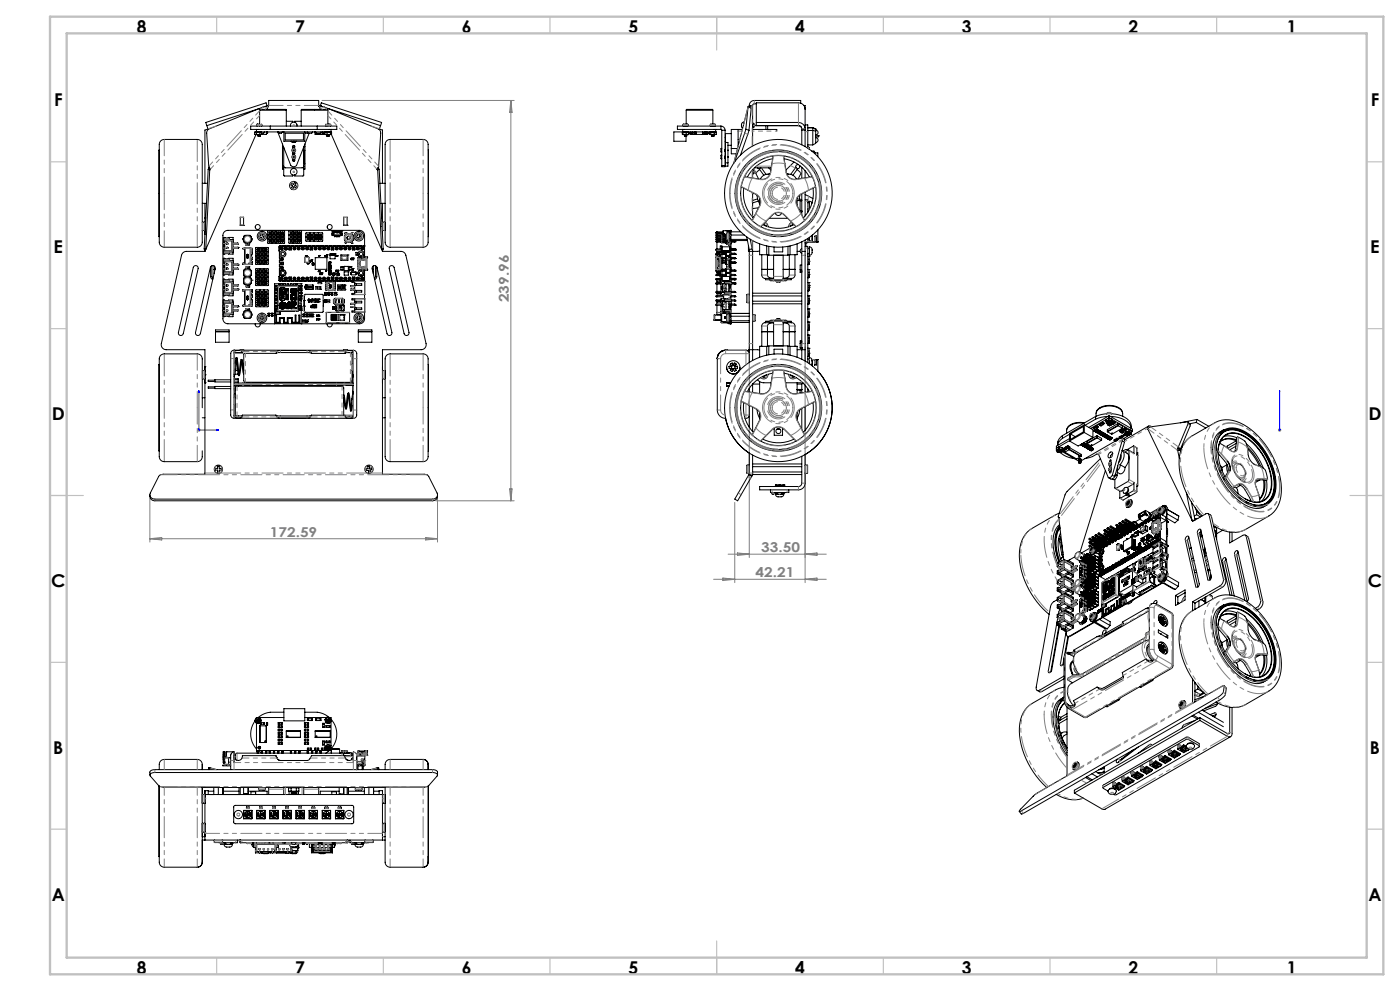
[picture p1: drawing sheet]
<svg xmlns="http://www.w3.org/2000/svg" width="420mm" height="297mm" viewBox="0 0 420 297" stroke-linecap="round" stroke-linejoin="round" font-family="sans-serif">
<defs><g id="words">
<g font-size="5.3">
<text x="41" y="9.9">8</text>
<text x="88.5" y="9.9">7</text>
<text x="138.5" y="9.9">6</text>
<text x="188.5" y="9.9">5</text>
<text x="238.5" y="9.9">4</text>
<text x="288.5" y="9.9">3</text>
<text x="338.5" y="9.9">2</text>
<text x="386" y="9.9">1</text>
<text x="16.2" y="31.7">F</text>
<text x="411.2" y="31.7">F</text>
<text x="16.1" y="75.9">E</text>
<text x="411.1" y="75.9">E</text>
<text x="15.5" y="125.9">D</text>
<text x="410.5" y="125.9">D</text>
<text x="15.4" y="175.9">C</text>
<text x="410.4" y="175.9">C</text>
<text x="16" y="225.9">B</text>
<text x="411" y="225.9">B</text>
<text x="15.5" y="270.2">A</text>
<text x="410.5" y="270.2">A</text>
<text x="41" y="291.9">8</text>
<text x="88.5" y="291.9">7</text>
<text x="138.5" y="291.9">6</text>
<text x="188.5" y="291.9">5</text>
<text x="238.5" y="291.9">4</text>
<text x="288.5" y="291.9">3</text>
<text x="338.5" y="291.9">2</text>
<text x="386" y="291.9">1</text>
</g>
<g font-size="4.1" fill="#808080">
<text x="152.7" y="90.6" transform="rotate(-90 152.7 90.6)">239.96</text>
<text x="81" y="160.9">172.59</text>
<text x="228.4" y="165.5">33.50</text>
<text x="226.7" y="173">42.21</text>
</g>
</g></defs>
<path d="M59.7 117.1l.1 .5h-.3zM59.7 117.1v11.8h5.9M383.9 117.1v.5zM383.9 117.1v11.8M65 128.7l.6 .2-.6 .1zM383.9 128.7v.3zM383.9 128.9h.1" fill="none" stroke="#00f" stroke-width=".3"/>
<g fill="none" stroke="#808080" stroke-width=".3">
<path d="M96.6 30.1h57.7M153.3 30.1v120M153.3 30.1l.3 3.6h-.7zM224.8 104v63.1M241.5 104v70.6M59.2 128.9h1M59.3 128.5l.7 .7M59.7 128.4v1M60 128.5l-.7 .7M383.4 128.9h1M383.5 128.5l.7 .7M383.9 128.4v1"/>
<path d="M384.2 128.5l-.7 .7M45 149.3v13.2M130.8 150.1h23.5M131.3 149.3v13.2M152.9 146.5h.7l-.3 3.6zM220.4 150.6v24M45 161.5h86.3M45 161.5l3.5-.4v.7zM127.7 161.1l3.6 .4-3.6 .3zM214.1 173.6h33.8M216.9 173.2l3.5 .4-3.5 .4zM218.4 166.1h29.5"/>
<path d="M221.2 165.7l3.6 .4-3.6 .4zM241.5 166.1l3.6-.4v.8zM241.5 173.6l3.6-.4v.8z"/>
</g>
<g fill="none" stroke="#c0c0c0" stroke-width=".35">
<path d="M65 5v5M115 5v5M165 5v5M215 5v10M265 5v5M315 5v5M365 5v5M15 48.5h5M410 48.5h5M15 98.5h5M410 98.5h5M15 148.5h10"/>
<path d="M405 148.5h10M15 198.5h5M410 198.5h5M15 248.5h5M410 248.5h5M65 287v5M115 287v5M165 287v5M215 282v10M265 287v5M315 287v5M365 287v5"/>
</g>
<path d="M15 5h400v287h-400zM20 10h390v277h-390z" fill="none" stroke="#c0c0c0" stroke-width=".7"/>
<g fill="#00f">
<path d="M65 128.7l.6 .2-.6 .1zM59.7 117.1l.1 .5h-.3z"/>
<path d="M65 297.1h.6zM59.5 297.1h.3zM420 285v.4zM420 277.8v.5z"/>
<path d="M383.9 128.7v.3zM383.9 117.1v.5z"/>
</g>
<g fill="none" stroke="#000" stroke-width=".3">
<path d="M62.1 37.7l.3 1-.9 .3v15.9M76.4 39.6h1.6M76.4 39.6v.7M76.9 38.8h4.2M76.9 38.8v1.5M77 39.6h.1M77.8 32.5l-15.8 5.2M77.9 37.2h-.8l.1 .6M77.9 33h8v4.8M78 39.6v.7M78 39.6h.5M78.2 39.5l.3 .1"/>
<path d="M78.4 37.2v.6M78.5 39.6v.7h-2.1M79.3 39.5l-.2 .4h-.6M79.9 39.5l-.1 .8h-1.8M79.9 39.7h.4M79.9 31.7l.5 .2M79.9 31.7l-.4 .3M80.1 31.6l.3 .3M80.1 31.6l-.2 .1M80.1 31.6l-.3-.8-18.1 5.9 .3 1M80.3 39.5v.4h-.4M80.4 31.9l-1.5 .2-16.5 6.7-.4 1.1 .6 9.9"/>
<path d="M80.6 31.6h-.5M80.6 31.6v-1.5h15v1.5M80.6 31.6l-.5 1.2M81.1 37.8h-5.9v1h1.7M81.1 37.8v1M81.1 37.8h14.1M81.1 38.8h14.1M83.3 39.5l3.9 10.1a1.19 1.19 0 0 0 1.7 0l3.8-9.7M83.4 39.5l.3 .4h.7l.3-.4M85.2 39.5v2.8h6.2v-2.8M85.6 39.9h5.4v2h-5.4zM85.8 33v-.2h-7.9v5"/>
<path d="M85.9 36.3h1.9v.3M87.1 37.8a1 1 0 0 1 1-1.2 1 1 0 0 1 1 1.2M90.4 33h8M90.4 37.8v-5h7.9l.1 5M90.4 36.3h-2v.3M91.4 39.7l.2 .2 .7-.1M92.2 39.5l.3 .4h1l.3-.4M94.4 39.5l.2 .4M94.6 39.5v.8h3.5M94.7 39.5l.2 .4h1.2l.2-.4M95.2 37.8h5.8v1h-1.7M95.2 38.8h4.1"/>
<path d="M95.2 37.8v1M95.6 31.6h.6M95.6 31.6l.5 1.2M95.8 31.9l1.5 .2 16.5 6.7 .4 1.1-.6 9.9M96.1 31.6l.3-.8 18.1 5.9-.3 1M96.2 31.6l-.4 .3M96.2 31.6l.1 .1M96.3 31.7l-.5 .2M96.3 31.7l.4 .3M96.8 39.5v.4h.5v-.4M96.8 39.7h.5M97.7 39.5l-.2 .1"/>
<path d="M97.9 37.2v.6M98.1 39.6h.1M98.1 39.6h1M98.1 39.6v.7M98.1 39.6h-.7v.7M98.4 37.2h.5M98.4 32.5l15.8 5.2M99.1 37.2v.6M99.1 39.6v.7M99.1 39.6h.3M99.2 39.5l.3 .1-.1 .7h-.8M99.3 38.8v.7l-22.9 .1"/>
<path d="M114.2 37.7l-.4 1 .9 .3v15.9M204.7 39.6v.7M204.8 38.8h9.9M204.8 38.8v.7M204.9 39.6h1.7M204.9 39.6v.7M204.9 39.5v.1M205 37.2h1.3l.1 .5-1.4 .1zM205.3 39.6h.5M205.3 39.6h.1M205.9 39.6v.7M205.9 33h8"/>
<path d="M205.9 37.2v-4.4h7.9l.1 4.4M206.3 39.6h-.1M206.3 39.6h.1M206.4 39.5l.2 .1M206.5 39.5v.1M206.6 39.6v.7M206.6 39.8l.2 .1M207.2 39.7h.5M207.2 39.5v.4M207.3 39.9v.4h5v-.4M207.7 39.5v.4M207.7 39.8h.1"/>
<path d="M207.8 39.6h.1M207.8 39.5v.4h-1.2M208.3 39.6h.5M208.3 39.5v.4h.5M208.3 39.8h.5M208.8 39.5v.7M210.8 39.6h.1M210.8 39.9h.1M210.8 39.8h.1M210.8 39.5v.7M211.3 39.6h.5M211.3 39.5v.4h1.5"/>
<path d="M211.3 39.8h.5M211.8 39.5v.4M211.8 39.7h.1M211.9 39.7h.5M211.9 39.5v.4M212.4 39.5v.4M212.8 39.6v.7M213.1 39.5l-.2 .1h.3M213.2 39.6h1.7M213.2 39.6v.7M213.2 37.2l-.1 .1 .1 .5M213.3 37.2l1.3 .1-.1 .5h-1.2"/>
<path d="M213.5 39.6h-.1M213.7 39.6h.4M214.3 39.6v.7M214.6 39.5l.3 .1M214.7 38.8h1.6M214.7 38.8v.7h-12.5v2.8h3.6v-1.5M214.9 39.6v.7M216.3 37.8h-13.1v1h1.6M216.3 38.8l.2 .2M216.3 37.8a1.25 1.25 0 0 1 1.2 1.2M216.3 37.8v1M216.5 39v10.6"/>
<path d="M216.5 39h1M217.5 39v10.6M221.4 38.8v5M222.7 38.8h-3.3v5.7M223 37.5v-.9a1.18 1.18 0 0 0-.2 1.9M223.2 37l-.2 .3M223.7 38.7l-3.3 9.9M223.7 38.7l1 .4M224.4 32.1l-4.3 16.8M224.4 32.1l-.7 6.6M224.4 32.1l1 .3M224.7 39.1l-2.5 7.4"/>
<path d="M224.7 31.9l-.2 .1M224.8 31.6l-.1 .3M224.8 31.6h1M225.4 32.4l-.7 6.7M225.6 31.6l-.2 .8M225.6 31.6l-.9 .3M225.8 37.7l.4 .3-.4 .3M225.8 37.1h.4l-.1 .2M225.8 37.3h.5a.27 .27 0 0 1 .2 .3 .27 .27 0 0 1-.2 .3M225.8 36.9l.4 .3M225.8 31.6h-.2M225.8 38.8h7.2v.5"/>
<path d="M225.8 31.6v12.2M226.9 31.1h-.8l-.3 .5M226.9 36.7h12.6a1.95 1.95 0 0 1 2 1.9M229.8 37.7v1.1M230.3 37.7v1.1M239.5 37.7a.98 .98 0 0 1 1 .9v4.8M239.5 37.7l1 .5M240.2 30.9v-.8h-13.9a1.5 1.5 0 0 0-1.5 1.5M240.5 39h1M240.5 38.7h1M241.2 31.6h.3v12.3M241.5 32.6h.1"/>
<path d="M241.5 37.4h.8v7M241.5 32.7a1.95 1.95 0 0 0-2-1.9h-12.6v6.9h12.6M242.3 39.1l2.4 .2M242.3 38.3h1.5M243.8 38.3h.1M243.8 38.3v5.1M243.8 38.3l.9 .4M244.7 39a.72 .72 0 0 1 .7 .7 .72 .72 0 0 1-.7 .8M244.7 38.7v4.3l-.9 .4M244.7 38.7h.1M47.8 44.9v26M48.2 42.2l1.1-.4h9.9a1.73 1.73 0 0 1 1.5 2.2v28.2a1.59 1.59 0 0 1-1.5 1.9h-9.9a1.83 1.83 0 0 1-1.5-2.5v-28.3z"/>
<path d="M60.7 54.9h1.5M62.5 50.7l.4 .2M62.5 50.7l-1.2 23.9M62.6 49.8v.1M62.6 49.8l.2 .5M62.6 49.9l.1 .4M62.7 50.5l-.2 .2M62.7 50.5l.5 .2M62.8 50.3l.4 .4M62.8 50.3l-.1 .2M62.9 50.9l-1.2 23.9-.4-.2M63.2 50.7l-.3 .2"/>
<path d="M76.4 40.3h.5M76.8 40.3l-15.3 35M76.9 40.3h1.1M77.4 40.4v.1M77.4 40.7h.1M77.4 40.5h.1M77.4 40.8h.1M77.5 40.5l.1 .1M77.5 40.8h.1M77.6 40.8h.1M77.6 40.3h.1M77.6 40.6h.1"/>
<path d="M77.7 40.8h.1M77.7 40.3l-.3 .1 .6-.1M77.8 40.8h.3M77.9 40.7l-.2 .1M77.9 40.5l-.3 .1M77.9 40.7v.1M77.9 40.5l-.5 .2 .7-.2M77.9 40.7l-.1 .1M77.9 40.7l.2 .1M77.9 40.5h.2M77.9 40.4v.1M77.9 40.7h.1"/>
<path d="M78.1 40.6l-.2 .1M78.1 40.4l-.2 .1M78.1 40.4h.1M78.1 40.6h.1M78.1 40.4l-.7 .1M78.1 40.6l-.7 .1M78.1 40.3v.1M84.7 43.2v7.5h.4M84.7 43.9h.3M85.1 49.8l.5 .5h5l.5-.5M85.1 44.2v8.4l2.7 .1v-.2M87.3 42.3l.6 .4 1-.4"/>
<path d="M87.4 42.4l.1 .1M87.4 42.3l.1 .1M87.5 54.9l.5 .4 .3-.6 .5 .3-.4 .5 .6 .3-.2 .5-.6-.4-.3 .6-.5-.2 .4-.6-.6-.3zM87.5 42.4l.2 .2M87.7 42.6h.1M87.8 45.1l.1 .1M87.8 47.2l.1 .1M87.9 42.3h.4M87.9 42.7h.1M88 45.6a.38 .38 0 0 0-.2 .6 .38 .38 0 0 0 .6 0 .38 .38 0 0 0-.2-.6M88 47.6a.37 .37 0 0 0-.2 .6 .37 .37 0 0 0 .6 0 .37 .37 0 0 0-.2-.6M88.3 45.3h-.2"/>
<path d="M88.3 47.2l-.1 .1M88.4 46.1h-.5M88.4 46.8l.1 .1M88.4 46.8l.1 .1-.2 .2 .1 .2-.7-.1M88.4 46.8l-.2 .1-.2-.2-.2 .1 .2 .2-.3 .2M88.5 44.8v.2M88.5 44.8l-.3 .1-.1-.3-.2 .1 .1 .3-.3 .1 .1 .2 .3-.1 .1 .3 .2-.1-.2-.3 .3-.1M88.7 42.5h.1M88.7 42.4l-.4 .3-.6-.1M88.8 42.3l-.1 .1M91.1 44.1v8.5l-2.7 .1v-.2M91.2 43.9h.3"/>
<path d="M91.5 43.1v7.6h-.4M91.5 45.1h-.3v4h.3M94.6 40.2h2.8M97.5 40.3h1.1M98.1 40.3v.1M98.1 40.4v.1M98.1 40.7h.1M98.1 40.5h.1M98.1 40.7v.1M98.1 40.3h1M98.1 40.5l.2 .1M98.1 40.8h.1"/>
<path d="M98.1 40.7l.2 .1M98.3 40.8h.1M98.3 40.5v.1M98.3 40.8h.2M98.3 40.3l-.2 .1M98.3 40.6l-.2 .1M98.6 40.7l-.1 .1M98.6 40.7l.2 .1h-.3M98.6 40.5h.2M98.6 40.4l-.3 .2M98.6 40.7h.1M98.7 40.3l-.6 .1"/>
<path d="M98.8 40.6l-.7 .1M98.8 40.4l-.7 .1M98.8 40.6l-.5 .2M98.8 40.6l-.2 .1M98.8 40.4l-.2 .1M98.8 40.4l-.5 .1M98.8 40.5l-.7 .2M98.8 40.6h.1M98.8 40.3h.1M98.8 40.5v.1M99.1 40.3h.3l15.3 35M113.1 50.7l.2 .2"/>
<path d="M113.3 50.9l1.2 23.9 .5-.2M113.5 50.3l-.4 .4M113.5 50.3v.2M113.5 50.5l.3 .2M113.5 50.5l-.4 .2M113.6 49.8v.5M113.6 49.8l-.1 .5M113.8 50.7l-.5 .2M113.8 50.7l1.2 23.9M114 54.9h1.5M116 42.2l1-.4h9.9a1.83 1.83 0 0 1 1.5 2.5v28a1.55 1.55 0 0 1-1.5 1.8h-9.9a1.74 1.74 0 0 1-1.5-2.3v-28.5zM128.4 44.9v26"/>
<path d="M204.9 40.3h1.5M204.9 40.3h1.7M205.5 40.5h.1M205.5 40.3l-.2 .1M205.5 40.8h.3M205.8 40.3l-.5 .1 .2 .1M205.8 40.6l-.3 .1M205.8 40.4l-.3 .1M205.8 40.4l-.5 .2M205.8 40.6l.2 .1M205.8 40.4l.2 .1M205.8 40.7h.2"/>
<path d="M205.8 40.7l-.3 .1M205.8 40.4h.1M205.8 40.6v.1M205.9 40.3l-.1 .1M206 40.5l-.7 .2M206 40.7l-.2 .1M206 40.5l-.2 .1M206 40.5l-.1 .1M206 40.5l-.7 .2h.2M206 40.5h.1M206.4 40.3h.1M206.6 40.3h-.1"/>
<path d="M206.6 40.3h-.2M207.3 40.2h1.5M208.8 40.2l.1 .1M210.8 40.2h1.5M210.8 40.2l-.1 .1M213.2 40.3h-.3h2M213.2 40.3h1.7M213.5 40.4h.1M213.5 40.6v.1M213.5 40.4v.1M213.5 40.7h.1M213.5 40.4l.2 .1"/>
<path d="M213.5 40.7l.2 .1M213.6 40.3l-.1 .1M213.7 40.3l-.2 .1M213.7 40.8h.1M213.7 40.5h.1M213.7 40.8h.4M214 40.7l-.3 .1M214 40.4l-.3 .1M214 40.4l-.5 .2M214 40.7h.2M214 40.4l.2 .1M214 40.4h.1"/>
<path d="M214 40.6v.1M214.1 40.3l-.6 .1M214.1 40.3l-.1 .1M214.2 40.5l-.7 .1M214.2 40.7l-.1 .1M214.2 40.6l-.2 .1M214.2 40.6h-.2M214.2 40.6l-.7 .1M214.2 40.6h.1M214.2 40.8h-.1M214.2 40.5v.1M214.2 40.2v.1"/>
<path d="M216.5 46.6h-.2v.9h.2M216.5 44.6h-.2v.9h.2M216.5 49.6v.4h1v-.4M216.5 49.6h1M217.5 41.2l.1 .1M217.5 46.9l.1 .5M217.5 47.2l.1 .2M217.5 45l.1 .4M217.5 45.3l.1 .1M217.5 46.7l.1 .1M217.5 47.4h.1M217.5 44.7l.1 .1"/>
<path d="M217.5 45.4h.1M217.6 44.8h.1M217.6 44.8v.5M217.6 46.8h.1M217.6 46.8v.5M217.6 45.4h.1M217.6 47.4h.1M217.6 44.8v.1M217.6 46.8v.1M217.6 46.7v.1M217.6 42.2l-.1 .2M217.6 45.3v.1"/>
<path d="M217.6 44.7v.1M217.6 48.8v1h.8v-1M217.6 42.7v6.1M217.6 42.7h.8v6.1M217.6 48.8h.8M218.4 46.9v.3M218.4 44.9v.3M218.4 43.5h1M219.4 40h-1.8v2.7M219.4 44.5v1.6h1.4M219.4 44.5h1.8M222.4 56l4.4 2.3a2.5 2.5 0 0 1 1.1 3.3"/>
<path d="M223.1 56.4a10.5 10.5 0 0 0 2.9 8.9M225.8 52l.4-.3v-.7l-.3-.2-.1 2.5M225.8 57.7v7.3h.4M226.1 50.6l.6 1.3M226.2 57.9l-.4 .2M226.2 51.8l-.4 .4M226.3 51.2a.28 .28 0 0 1 .2 .4 .28 .28 0 0 1-.4 .2M226.3 50.3h5.1M226.7 51.9l.9 1.7M227.1 58.4l.8 2.7M227.2 50.3l.5 .2M227.3 59.6l-1.5 .5"/>
<path d="M227.7 50.5l1.4 2M227.9 59.3v2.3M227.9 50.8l-1.2 1.1M228.2 50.3l-.5 .2M228.4 50.3l1.4 2M230.6 50.3l.6 .7M231 52.2l-1.6 .2-.8 .5-.5 .8M231.1 52l-.5 .2M231.8 47.6a10.5 10.5 0 0 0-7.6 5.5M231.9 46.7l-.8 5a2.5 2.5 0 0 1-2.8 2l-5-.7M235.1 46.7l.8 5a2.5 2.5 0 0 0 2.8 2l5-.7M235.2 47.6a10.5 10.5 0 0 1 7.6 5.5"/>
<path d="M236 52l.4 .2M236 52.2l1.6 .2 .8 .5 .5 .8M238.2 48.6l-2.4 2.4M238.8 50.1l.5 .4M238.8 50.1l-1.6 2.2M239.1 50.8l1.2 1.1M239.1 59.3v2.3M239.3 50.5l-1.4 2M239.4 49.2l-.1 .1a.6 .6 0 0 0-.5 .8M239.7 59.6l.8 .3M239.9 58.4l-.3 1.7M240 49.7h-.1a.6 .6 0 0 1-.6 .8"/>
<path d="M240.5 51.5l-1.1 2.1M240.5 50.1v3.4M240.5 58.1v6.3M241.5 58.3l2.4 1.2M241.5 59.9h.8v3.7M241.5 51.2v2.1M241.5 57.6v7.1M242.3 43.4h1.5M242.4 44.1l.3 .2h-.4zM242.7 44.3v.3M243.5 45.3h.7l.4 .5h.8v1.2M243.9 56.4a10.5 10.5 0 0 1-2.9 8.9"/>
<path d="M244.7 56l-4.5 2.3a2.5 2.5 0 0 0-1.1 3.3l2.3 4.5M244.7 41.3a.72 .72 0 0 1 .7 .7 .72 .72 0 0 1-.7 .7M244.7 40.7h.9M245.6 40.7v.3h-.9M245.6 40.7h.1M58.1 79.9l.5-.3 .5 .1 .3 .8-4.4 19.5a.75 .75 0 0 1-.9 .5 .75 .75 0 0 1-.6-.9zM60.7 66.6l.7 .1M60.7 60.9h1.2M61.3 74.6l.2 .7M61.4 68.9l-.7 .1M61.4 67.1v1.8M61.4 66.7v.4"/>
<path d="M61.4 68.5v.4M61.4 67.1l.1 .3M61.4 67.1v.1M61.5 68.3v.2M61.5 70.2h.1M61.5 67.9v2.3M61.5 67.1h-.1M61.5 67.8v.1M61.5 67.8h.1M61.5 67.9h.1M61.5 60.9v4.3h.2M61.5 75.3h-5.6a1.5 1.5 0 0 0-1.4 1.2l-6.1 26.5a1.5 1.5 0 0 0 1.5 1.8h11.6v37.3l-13.4 .2-.5 .5-2.5 5a1.32 1.32 0 0 0 1.4 1.8h83.3a1.32 1.32 0 0 0 1.3-1.8l-2.5-5-.5-.5-13.4-.2v-37.3h11.7a1.5 1.5 0 0 0 1.4-1.8l-6-26.5a1.5 1.5 0 0 0-1.5-1.2h-5.6"/>
<path d="M61.7 65.4h-.2v2.4M63.2 80v3l.6 .8M63.2 79.9l.5-.3 .6 .1 .3 .8-4.5 19.5a.75 .75 0 0 1-.9 .5 .75 .75 0 0 1-.5-.9zM63.6 79.6v3.2l.3 .6M64.2 79.7v2.3M67 73h.1M67 74.3h.1M67 79.2h.4M67 73h.4M67 74.3h.4M67 78h.4M67 79.1h.4"/>
<path d="M67 72.9h.4M67 74.5h.4M67 75.5h.4M67 71.8h.4M67 73.4h.4M67 73.9h.4M67 79.7h.4M67.3 77.8h1.5M67.3 71.6v.2M67.3 75.5v.2M67.3 77.8v.2M67.3 71.6h1.5"/>
<path d="M67.3 75.7h1.5M67.3 75.5v.1M67.3 71.6h.1M67.3 77.8v.1M67.3 75.7h.1M67.3 71.8h.1M67.3 78h.1M67.4 74.3h.1M67.4 73h.1M67.4 75.5h.5M67.4 71.8h.5M67.4 75.1h.5"/>
<path d="M67.4 72.2h.5M67.4 78h.5M67.4 78.4h.5M67.4 71.8v3.7M67.4 78v3.8M67.9 71.8h2.1v3.7h-2.1M67.9 75.1v.4M67.9 71.8v.4M67.9 78h2.1v3.8h-2.1M67.9 78v.4M67.9 72.2h1.6M67.9 75.1h1.6"/>
<path d="M67.9 78.4h1.6M68 79.4v.1M68 73.2v-.3h.3v.3M68 79.2v.2M68 73.2h.1M68 74.4v.1M68 79.5h.3M68 79.1h.3M68 79.1l.1 .1M68 74.1v.3M68 79.1v.1M68 73.2h.3"/>
<path d="M68 74.5h.1M68 74.1h.3M68 74.1h.1M68 74.5h.3M68.1 79.3v.1M68.1 73.1v-.2l.2 .2M68.1 79.2v.1M68.1 73.1l-.1 .1M68.1 73.1h.1M68.1 74.3l-.1 .1M68.1 74.3v.1M68.1 79.2h.1"/>
<path d="M68.1 79.4h.1M68.1 74.4l-.1 .1M68.2 74.2l-.1 .1M68.2 79.2h.1M68.2 74.2h.1M68.3 79.3l-.1 .1M68.3 74.2l-.2 .2M68.3 79.2v.1M68.3 73.1h-.1M68.3 74.1h.1M68.3 79.1v.1M68.3 74.1l-.1 .1"/>
<path d="M68.3 74.5h.1M68.3 74.1v.1M68.3 79.4v.1M68.3 74.2v.3M68.3 79.2v.2M68.3 73.2h.1M68.3 74.2h.1M68.8 75.6v.1zM68.8 71.6v.2zM68.8 77.8v.2zM69.5 75.1l.1 .1M69.5 72.2v2.9"/>
<path d="M69.5 78.4v3M69.6 72.1l-.1 .1M69.6 78.3l-.1 .1M69.9 71.8v-.6h-1.3v.4l-.2-.3h-.8l-.2 .3v-.4h-.4v5h.4v-.5l.2 .3h.9l.1-.3v.5h1.3v-.7M69.9 78v-.6h-1.3v.4l-.2-.2h-.8l-.2 .2v-.4h-.4v5h.4v-.4l.2 .3h.9l.1-.3v.4h1.3v-.6M69.9 74.1h1.4M69.9 79.5h1.4M69.9 79.1h1.4M69.9 72.9h1.4M69.9 73.2h1.4M69.9 74.5h1.4M71.3 73.2h.1"/>
<path d="M71.3 74.4h.1M71.3 79.5h.1M71.3 74.1h.1M71.3 72.9v.3M71.3 74.1v.4M71.3 79.1v.4M71.3 79.2h.1M71.3 72.9h.2l-.2 .3M71.3 79.1l.2 .1-.2 .2M71.3 72.9h.1M71.3 74.5h.1M71.3 74.2h.1"/>
<path d="M71.3 74.2h.2M71.5 74.2l-.2 .3M71.5 74.3l-.2 .1M71.5 79.4h.1M71.5 74.2h.1M72.1 67.5h.1M72.1 65v2.5M72.1 67.5h1M72.8 74.4h.1M72.9 79.1h.1M72.9 74.5v.2h.4v-.2M72.9 74.5h.1"/>
<path d="M72.9 74.4h.1M72.9 74.4l-.1 .1M73 78.9h-.2l.1 .2M73 79.1h.1M73 78.9h.1M73.1 67.5h.1M73.1 65v2.5M73.1 79.1h.2M73.1 78.9l.2 .2M73.1 78.9h.1M73.1 74.5h.1M73.1 72.1l.7 .6"/>
<path d="M73.1 71.5h-.2v.3h.2M73.1 74.4h.2M73.1 74.4l-.1 .1M73.2 70.6l1.8-.1 .4 .4v1.5l-.4 .4-1.8-.1zM73.3 74.5h.1M73.3 79.1h.1M73.3 74.4h.1M73.5 74.4l-.1 4.8M73.5 79.2h.1M73.8 70.5l-.7 .8M73.8 72.7v.1M73.8 73.5h.1"/>
<path d="M73.8 73.1h.1M73.8 80h.1M73.8 73.1v.4M73.8 80v.4M73.9 80h.7M73.9 73.1h.6M73.9 73.5h.7M73.9 80h.1M74 73.1h.6M74 73.5h.1M74 80h.1M74 73.1v.4"/>
<path d="M74 80v.4M74 73.1h.1M74.1 76.5l.1 .1M74.1 76.5h.3M74.1 76.5h.1M74.2 76.6h.1M74.2 73.3h.1M74.2 76.3v.1M74.2 76.2l.1 .2M74.2 76.6l.1 .2M74.2 76.6l-.1 .2h.3M74.2 76.7l-.1 .1"/>
<path d="M74.2 76.2v.1M74.2 77.2v.1M74.2 77.1v.2M74.2 77.1v.1M74.2 73.2h.1M74.2 76.5v.1M74.2 73.2v.1M74.2 77.3l.1-.2 .1 .2M74.2 77.3h.1M74.2 76.4h.1M74.2 76.3l.1 .1M74.2 76.9v.2"/>
<path d="M74.3 73.3h.1M74.3 77.3h-.1M74.3 77.2v.1M74.3 77.3h.1M74.3 76.3h.1M74.3 76.3h-.1M74.4 77.3h.1M74.4 73.3h.1M74.4 73.2h.1M74.4 76.3h.1M74.4 76.3h-.2M74.4 76.3l-.1 .1"/>
<path d="M74.4 73.3h-.1M74.4 73.2v.1M74.4 76.5h.1M74.4 76.8h.1M74.5 73.1h.1M74.5 73.5h.1M74.5 80h.1M74.5 73.1v.4M74.5 80v.4M74.6 73.1v.4M74.6 80v.4M74.6 70.5l.8 .8"/>
<path d="M74.6 73.5h.1M74.6 72.7v.1M74.6 73.1h.1M74.6 80h.1M75 79.2h.1M75 79.2l.1 .1M75.1 74.3h-1.8v4.9l1.8 .1M75.1 74.3h.1M75.1 79.2v.1M75.1 75.7h.6M75.1 78.9h.1M75.1 77.2h.1"/>
<path d="M75.1 78.5h.1M75.1 76.3h.1M75.1 77.6h.1M75.1 74.4h.1M75.1 76h.1M75.1 74.7h.1M75.1 75.1h.1M75.1 74.3v4.9M75.1 79.2h.1M75.1 75.7h.1M75.2 76.4h.2M75.2 76.4v.2l.2-.2"/>
<path d="M75.2 76.3h.2M75.2 77.2v-.2h.4v.2M75.2 77.2h.2M75.2 78.5v-.2h.4v.2M75.2 78.5h.2M75.2 74.5h.2M75.2 74.7h.2M75.2 74.4h.2M75.2 79.1h.2M75.2 79.1h.1M75.2 78.9h.2M75.2 75.1h.2"/>
<path d="M75.2 75.1h.1M75.2 76h.2M75.2 76h.1M75.2 76v-.3h.4v.3M75.2 77.6h.2M75.2 77.6h.1M75.2 77.6v.3l.2-.3M75.2 74.5v.2M75.2 78.9v.2M75.3 72.1l-.7 .6M75.3 72.1h.1M75.4 76.3h.3"/>
<path d="M75.4 75.1h.1M75.4 78.9h.1M75.4 77.2h.1M75.4 77.6h.1M75.4 74.4l.1 .1M75.4 71.5h.2v.3h-.2M75.4 79.1h.1M75.4 76h.1M75.4 78.9v.2M75.5 77.2h.1M75.5 78.5h.1M75.5 74.7h.1"/>
<path d="M75.5 74.4h.1M75.5 75.1h.1M75.5 78.9h.1M75.5 76h.1M75.5 77.6h.1M75.5 74.5h.1M75.5 77.6v.3l.1-.3M75.5 78.5h-.1M75.5 76h-.1M75.5 74.7h-.1M75.6 78.9l.1 .2h-.2v-.2M75.6 74.5h.1"/>
<path d="M75.6 75.1l.1 .2h-.5v-.2M75.6 77.2h.1M75.6 78.5h.1M75.6 77.6h.1M75.6 74.4l.1 .1-.1 .2M75.6 76h.1M75.6 74.7h.1M76.8 78l-.1 1.1h1.3M76.8 76.7h1M76.8 78h1M76.8 76.7v1.3M76.8 75.4v1.3"/>
<path d="M76.8 75.4h1M77.1 77.5h.4M77.1 78.8h.4M77.1 75h.4M77.1 74.6h.4M77.1 75.9h.4M77.1 78.4h.4M77.1 77.2h.1M77.1 77.2h.4M77.1 76.2h.4M77.1 74.6v.4M77.1 75.9v.3"/>
<path d="M77.1 77.2v.3M77.1 78.4v.4M77.1 78.4l.1 .1M77.2 78.7l-.1 .1M77.2 77.5h-.1M77.4 77.5h.1M77.4 78.7l.1 .1M77.5 78.4l-.1 .1M77.5 77.2h-.1M77.5 74.6v.4M77.5 75.9v.3M77.5 77.2v.3"/>
<path d="M77.5 78.4v.4M77.8 76.7l.2 .2M77.8 75.4l.2 .2M77.8 78l.2 .1M78 79.1h1.2M78 74.3v1M78 75.6v1M78 76.9v.9M78 78.1v1M78 74.3h-1.3l.1 1.1M78 74.3h1.2M78 77.8l.1 .2"/>
<path d="M78 76.6l.1 .1M78 77.8l-.2 .2M78 75.3l.1 .1M78 76.6l-.2 .1M78 75.3l-.2 .1M78.1 70.2l.4-.2 .2 .5 .5-.2 .2 .4-.5 .2 .2 .5-.5 .2-.2-.5-.4 .2-.2-.5 .5-.2zM78.1 76.7h1M78.1 78h1M78.1 78l-.1 .1M78.1 76.7l-.1 .2M78.1 75.4l-.1 .2M78.1 75.4h1"/>
<path d="M78.4 77.5h.4M78.4 78.8h.4M78.4 75h.4M78.4 74.6h.4M78.4 75.9h.4M78.4 78.4h.4M78.4 78.4l.1 .1M78.4 74.6v.4M78.4 75.9v.3M78.4 77.2v.3M78.4 78.4v.4M78.4 77.2h.4"/>
<path d="M78.4 77.2h.1M78.4 76.2h.4M78.5 78.7l-.1 .1M78.5 77.5h-.1M78.7 78.7l.1 .1M78.7 77.5h.1M78.8 78.4l-.1 .1M78.8 74.6v.4M78.8 75.9v.3M78.8 77.2v.3M78.8 78.4v.4M78.8 77.2h-.1"/>
<path d="M79.1 78l.1 .1M79.1 76.7l.1 .2M79.1 75.4l.1 .2M79.2 74.3h1.3l-.2 1.1M79.2 74.3v1M79.2 75.6v1M79.2 76.9v.9M79.2 78.1v1M79.2 77.8l-.1 .2M79.2 77.8l.2 .2M79.2 76.6l-.1 .1M79.2 76.6l.2 .1"/>
<path d="M79.2 75.3l-.1 .1M79.2 75.3l.2 .1M79.4 76.7h.9M79.4 78h.9M79.4 76.7l-.2 .2M79.4 75.4l-.2 .2M79.4 75.4h.9M79.4 78l-.2 .1M79.7 77.5h.3M79.7 78.8h.3M79.7 74.6h.3M79.7 78.4h.3"/>
<path d="M79.7 77.2v.3M79.7 77.2h.3M79.7 78.4v.4M79.7 75.9h.3M79.7 76.2h.3M79.7 75.9h.1M79.7 75h.3M79.7 74.6v.1M79.7 74.6v.4M79.7 75.9v.3M79.7 74.9h.3M79.7 76.2h.1"/>
<path d="M79.7 74.9v.1M79.7 74.7h.3M79.7 74.7v.2M80 76.2h.1M80 74.9v.1M80 74.7v.2M80 75.9v.3M80 77.2v.3M80 75.9h.1M80 78.4v.4M80 74.6v.1M80 74.6v.4"/>
<path d="M80.3 78l.2 1.1h-1.3M80.3 76.7v1.3M80.3 75.4v1.3M80.5 71.7l-.2 1.1h1.3M80.5 70.4h.9M80.5 71.7h.9M80.5 70.4v1.3M80.8 72.1h.3M80.8 71.2h.3M80.8 69.9h.3M80.8 69.6h.3M80.8 69.6v.3"/>
<path d="M80.8 70.9v.3M80.8 72.1v.4M80.8 72.5h.3M80.8 72.1v.1M80.8 70.9h.3M80.8 70.9h.1M80.8 72.4v.1M80.8 71.2h.1M81.1 71.2h.1M81.1 72.4v.1M81.1 69.6v.3M81.1 70.9v.3"/>
<path d="M81.1 72.1v.4M81.1 72.1v.1M81.1 70.9h.1M81.4 70.4l.2 .2M81.4 71.7l.2 .1M81.6 72.8h1.2M81.6 69.3h-1.3l.2 1.1M81.6 69.3h1.2M81.6 69.3v1M81.6 70.6v.9M81.6 71.8v1M81.6 70.3l.1 .1"/>
<path d="M81.6 71.5l.1 .2M81.6 71.5l-.2 .2M81.6 70.3l-.2 .1M81.7 71.7l-.1 .1M81.7 70.4l-.1 .2M81.7 70.4h1M81.7 71.7h1M82 72.1h.4M82 71.2h.4M82 69.9h.4M82 69.6h.4M82 72.5h.4"/>
<path d="M82 72.1l.1 .1M82 69.6v.3M82 70.9v.3M82 72.1v.4M82 70.9h.4M82 70.9h.1M82.1 72.4l-.1 .1M82.1 71.2h-.1M82.3 71.2h.1M82.3 72.4l.1 .1M82.4 70.9h-.1M82.4 69.6v.3"/>
<path d="M82.4 70.9v.3M82.4 72.1v.4M82.4 72.1l-.1 .1M82.7 71.7l.1 .1M82.7 70.4l.1 .2M82.8 72.8h1.3M82.8 69.3h1.3M82.8 69.3v1M82.8 70.6v.9M82.8 71.8v1M82.8 71.5l.2 .2M82.8 71.5l-.1 .2"/>
<path d="M82.8 70.3l.2 .1M82.8 70.3l-.1 .1M83 71.7l-.2 .1M83 70.4l-.2 .2M83 70.4h1M83 71.7h1M83.3 72.1h.4M83.3 71.2h.4M83.3 69.6h.4M83.3 69.9h.4M83.3 72.5h.4M83.3 72.1l.1 .1"/>
<path d="M83.3 69.6v.3M83.3 70.9v.3M83.3 72.1v.4M83.3 70.9h.4M83.3 70.9h.1M83.4 72.4l-.1 .1M83.4 71.2h-.1M83.6 71.2h.1M83.6 72.4l.1 .1M83.7 70.9h-.1M83.7 69.6v.3M83.7 70.9v.3"/>
<path d="M83.7 72.1v.4M83.7 72.1l-.1 .1M83.7 74l.1 1.2M83.7 74h.1M83.8 78.6l1.2 .1v.6l-1.2 .1M83.8 79.8h.8a.4 .4 0 0 1 .4 .4 .4 .4 0 0 1-.4 .4h-.8M83.8 77.3h.8a.4 .4 0 0 1 .4 .4 .4 .4 0 0 1-.4 .4h-.8M83.8 73.7v3.7a.25 .25 0 0 1 .3 .3 .25 .25 0 0 1-.3 .2v.8a.25 .25 0 0 1 .3 .3 .25 .25 0 0 1-.3 .2v.8a.25 .25 0 0 1 .3 .2 .25 .25 0 0 1-.3 .3v3.7h.5M83.8 73.7h.5M83.8 73.7h.1M84 70.4l.1 .2M84 71.7l.1 .1"/>
<path d="M84.1 73.7v.8a.4 .4 0 0 0 .4 .4 .4 .4 0 0 0 .4-.4v-.8M84.1 73.7h.1M84.1 69.3v1M84.1 70.6v.9M84.1 71.8v1M84.1 69.3h1.3l-.2 1.1M84.1 71.5l-.1 .2M84.1 70.3l-.1 .1M84.1 70.3l.2 .1M84.1 71.5l.2 .2M84.3 73.7a.25 .25 0 0 0 .2 .3 .25 .25 0 0 0 .3-.3M84.3 73.7h.1"/>
<path d="M84.3 74.5h.3M84.3 71.7l-.2 .1M84.3 70.4l-.2 .2M84.3 70.4h.9M84.3 71.7h.9M84.3 74.5l.3 .2M84.4 74.4h-.1M84.5 74.4l.2 .1M84.5 74.5v.2M84.6 72.1h.3M84.6 71.2h.3M84.6 69.6h.3"/>
<path d="M84.6 69.9h.3M84.6 69.6v.3M84.6 70.9v.3M84.6 72.1v.4M84.6 72.5h.3M84.6 72.1v.1M84.6 70.9h.1M84.6 70.9h.3M84.6 72.4v.1M84.6 71.2h.1M84.6 74.5v.2M84.6 74.5h.1"/>
<path d="M84.6 74.7h.1M84.7 74.7h-.1M84.7 74.3l-.4 .1M84.7 74.3v.4M84.7 74.3h.1M84.8 73.7h.7M84.8 73.7h.1M84.9 72.4v.1M84.9 71.2h.1M84.9 73.7h.1M84.9 69.6v.3M84.9 70.9v.3"/>
<path d="M84.9 72.1v.4M84.9 70.9h.1M84.9 72.1v.1M85.2 71.7l.2 1.1h-1.3M85.2 70.4v1.3M85.4 73.7v.8a.4 .4 0 0 0 .4 .4 .4 .4 0 0 0 .4-.4v-.8M85.4 73.7h.1M85.5 73.7a.25 .25 0 0 0 .3 .3 .25 .25 0 0 0 .2-.3M85.5 73.7h.1M85.5 74.5h.4M85.6 74.5l.3 .2M85.6 74.4h.1"/>
<path d="M85.8 74.4l.1 .1M85.9 74.5v.2M85.9 74.5h.1M85.9 74.7h.1M85.9 74.5l-.1 .2M86 74.3l-.1 .4M86 74.3l-.4 .1M86 74.3h.1M86 73.7h.8M86 73.7h.1M86.2 73.7h.1M86.6 73.7l.1 1.2h.7v-1.2"/>
<path d="M86.6 73.7h.1M86.8 73.7a.25 .25 0 0 0 .2 .3 .25 .25 0 0 0 .3-.3M86.8 73.7h.1M86.8 74.5h.4M86.8 71.7l-.1 1.1h1.2M86.8 70.4v1.3M86.8 70.4h1M86.8 71.7h1M86.8 74.4h.3l.1 .3M86.9 74.3h.3M86.9 74.5l.3 .2M87.1 74.5v.2"/>
<path d="M87.1 72.1h.4M87.1 71.2h.4M87.1 70.9v.3M87.1 72.1v.4M87.1 69.6h.4M87.1 69.9h.4M87.1 69.6v.3M87.1 72.5h.4M87.1 69.6h.1M87.1 70.9h.4M87.2 69.9h-.1M87.2 69.9h.2"/>
<path d="M87.2 69.6v.3M87.2 69.6h.2M87.2 74.5v.2M87.2 74.5h.1M87.2 74.7h.1M87.2 74.3v.4M87.2 74.3h.1M87.3 73.7h.8M87.3 73.7h.1M87.4 69.9h.1M87.4 69.6v.3M87.4 73.7h.1"/>
<path d="M87.5 69.6v.3M87.5 70.9v.3M87.5 72.1v.4M87.5 69.6h-.1M87.8 70.4l.1 .2M87.8 71.7l.1 .1M87.9 73.7v.8a.4 .4 0 0 0 .4 .4 .4 .4 0 0 0 .4-.4v-.8M87.9 73.7h.1M87.9 72.8h1.3M87.9 69.3h-1.2l.1 1.1M87.9 69.3v1M87.9 70.6v.9"/>
<path d="M87.9 71.8v1M87.9 69.3h1.3M87.9 70.3l-.1 .1M87.9 71.5l.2 .2M87.9 71.5l-.1 .2M87.9 70.3l.2 .1M88.1 73.7a.25 .25 0 0 0 .2 .3 .25 .25 0 0 0 .3-.3M88.1 73.7h.1M88.1 74.5h.3M88.1 70.4l-.2 .2M88.1 71.7l-.2 .1M88.1 70.4h.9"/>
<path d="M88.1 71.7h.9M88.1 74.5l.3 .2M88.2 74.3l-.1 .1M88.2 74.3l.3 .4M88.3 74.5v.2M88.4 72.1h.3M88.4 71.2h.3M88.4 70.9v.3M88.4 72.1v.4M88.4 69.6h.3M88.4 69.9h.3M88.4 69.6v.3"/>
<path d="M88.4 72.5h.3M88.4 70.9h.3M88.4 69.6h.1M88.4 69.9h.1M88.4 74.5v.2M88.4 74.5h.1M88.4 74.7h.1M88.5 74.4h.1M88.5 74.3l-.4 .1M88.5 74.3v.4M88.6 73.7h.7M88.6 73.7h.1"/>
<path d="M88.7 69.6v.3M88.7 69.9h.1M88.7 73.7h.1M88.7 70.9v.3M88.7 72.1v.4M88.7 69.6h.1M89 70.4l.2 .2M89 71.7l.2 .1M89.2 73.7v.8a.4 .4 0 0 0 .4 .4 .4 .4 0 0 0 .4-.4v-.8M89.2 73.7h.1M89.2 69.3v1M89.2 70.6v.9"/>
<path d="M89.2 71.8v1M89.2 69.3h1.3l-.2 1.1M89.2 71.5l-.2 .2M89.2 71.5l.1 .2M89.2 70.3l-.2 .1M89.2 70.3l.1 .1M89.3 73.7a.25 .25 0 0 0 .3 .3 .25 .25 0 0 0 .2-.3M89.3 73.7h.1M89.3 74.5h.4M89.3 70.4l-.1 .2M89.3 71.7l-.1 .1M89.3 70.4h1"/>
<path d="M89.3 71.7h1M89.4 74.5l.3 .2M89.6 74.4l.1 .1M89.6 74.5v.2M89.7 72.1h.3M89.7 71.2h.3M89.7 70.9v.3M89.7 72.1v.4M89.7 69.6h.3M89.7 69.9h.3M89.7 69.6v.3M89.7 72.5h.3"/>
<path d="M89.7 70.9h.3M89.7 69.6h.1M89.7 69.9h.1M89.7 74.5v.2M89.7 74.5h.1M89.7 74.7h.1M89.8 74.3l-.4 .1M89.8 74.3l-.1 .4M89.8 74.3h.1M89.8 73.7h.8M89.8 73.7h.1M90 69.6v.3"/>
<path d="M90 69.9h.1M90 73.7h.1M90 70.9v.3M90 72.1v.4M90 69.6h.1M90.3 71.7v1.2l-1.1-.1M90.3 70.4v1.3M90.5 73.7v.8a.4 .4 0 0 0 .4 .4 .4 .4 0 0 0 .4-.4v-.8M90.5 73.7h.1M90.6 73.7a.25 .25 0 0 0 .3 .3 .25 .25 0 0 0 .2-.3M90.6 73.7h.1M90.6 74.5h.4"/>
<path d="M90.6 74.7h.4M90.7 74.5v.2M90.7 74.7l.2 .1M90.9 74.4l.1 .1M90.9 74.5v.2M91 74.5v.2M91 74.5h.1M91 74.7h.1M91 74.3l-.4 .1M91 74.3v.4M91 74.3h.1M91.1 73.7h.8"/>
<path d="M91.1 73.7h.1M91.3 73.7h.1M91.5 77.1h1.2v1.5h-1.2zM91.6 76.6h.3M91.6 76.6v.1M91.6 76.6h.1M91.7 76.7h.1M91.7 73.7v.8a.4 .4 0 0 0 .4 .4 .4 .4 0 0 0 .4-.4v-.8M91.7 73.7h.1M91.9 76.6v.1M91.9 76.6h.1M91.9 76.7h.1"/>
<path d="M91.9 73.7a.25 .25 0 0 0 .2 .3 .25 .25 0 0 0 .3-.3M91.9 73.7h.1M91.9 74.5h.4M91.9 71l-.2 1.2h1.3M91.9 71h1M91.9 76.6l-.3 .1M92 74.5l.3 .2M92.1 74.4l.2 .1M92.2 74.5v.2M92.2 78.9h.3M92.2 78.9h.1M92.2 70.2v.4"/>
<path d="M92.2 71.5v.3M92.2 71.5h.3M92.2 71.8h.3M92.2 70.6h.3M92.2 70.2h.3M92.2 70.2v.1M92.2 71.5h.1M92.2 78.9v.1M92.2 79h.1M92.2 70.3v.2M92.2 70.5h.3M92.2 70.3h.3"/>
<path d="M92.2 71.8h.1M92.2 70.5v.1M92.3 74.5v.2M92.3 74.5h.1M92.3 74.7h.1M92.3 74.3l-.4 .1M92.3 74.3v.4M92.3 74.3h.1M92.4 73.7h.7M92.4 73.7h.1M92.4 78.9v.1M92.4 78.9h.1"/>
<path d="M92.4 79h.1M92.5 78.9h.1M92.5 70.3v.2M92.5 71.5v.3M92.5 70.5v.1M92.5 71.8h.1M92.5 73.7h.1M92.5 70.2v.4M92.5 71.5h.1M92.5 70.2v.1M92.9 71l.1 .2M92.9 78.2v.5h.3v-.5"/>
<path d="M92.9 78.6h.3M92.9 78.3h.3M92.9 78.2h.3M92.9 78.2h.1M93 73.7l.1 1.2h.7v-1.2M93 73.7h.1M93 69.9h-1.3l.2 1.1M93 69.9v1M93 71.2v1M93 69.9h1.3M93 72.2h1.3M93 70.9l.2 .1"/>
<path d="M93 70.9l-.1 .1M93.1 73.7a.25 .25 0 0 0 .3 .3 .25 .25 0 0 0 .2-.3M93.1 73.7h.1M93.1 74.5h.4M93.2 71h.9M93.2 71l-.2 .2M93.2 78.2h.1M93.2 74.5l.3 .2M93.3 77.9h.3M93.3 77.9v.5h.3v-.5M93.3 78h.3M93.3 78.3h.3"/>
<path d="M93.3 77.9h.1M93.4 74.4l.2 .1M93.4 74.5v.2M93.5 71.5h.3M93.5 71.8h.3M93.5 70.6h.3M93.5 70.2v.4M93.5 71.5v.3M93.5 70.2h.3M93.5 70.2v.1M93.5 71.5h.1M93.5 70.3v.2"/>
<path d="M93.5 70.5h.3M93.5 70.3h.3M93.5 71.8h.1M93.5 70.5v.1M93.5 74.5h.1M93.5 74.7h.1M93.6 74.7h-.1M93.6 74.4v.3M93.6 74.3l-.4 .1M93.6 74.3v.4M93.6 74.3h.1M93.6 77.9h.1"/>
<path d="M93.6 73.7h.8M93.6 73.7h.1M93.7 79.3h.3M93.7 78.9h.3M93.7 78.9h.1M93.7 79.3h.1M93.7 78.9v.1M93.7 79.3v.1M93.7 79h.1M93.7 79.4h.1M93.8 70.3v.2M93.8 71.5v.3"/>
<path d="M93.8 70.5v.1M93.8 71.8h.1M93.8 73.7h.1M93.8 70.2v.4M93.8 71.5h.1M93.8 70.2v.1M93.9 78.9v.1M93.9 79.3v.1M93.9 78.9h.1M93.9 79h.1M93.9 79.3h.1M93.9 79.4h.1"/>
<path d="M94 78.9h.1M94 79.3h.1M94.1 71l.2 .2M94.3 73.7v.8a.4 .4 0 0 0 .4 .4 .4 .4 0 0 0 .4-.4v-.8M94.3 73.7h.1M94.3 69.9v1M94.3 71.2v1M94.3 69.9h1.2M94.3 72.2h1.2M94.3 70.9l.1 .1M94.3 70.9l-.2 .1M94.4 73.7a.25 .25 0 0 0 .3 .3 .25 .25 0 0 0 .2-.3"/>
<path d="M94.4 73.7h.1M94.4 74.5h.4M94.4 71l-.1 .2M94.4 71h1M94.5 74.7h.3M94.5 74.5v.2M94.6 77.2v3.5h3.5v-3.5M94.6 77.2h3.5M94.6 77.2h.1M94.7 74.4l.1 .1M94.7 74.5v.2M94.7 71.5h.4"/>
<path d="M94.7 71.8h.4M94.7 70.6h.4M94.7 70.2v.4M94.7 71.5v.3M94.7 70.2h.4M94.7 70.2l.1 .1M94.7 71.5h.1M94.8 70.3v.2M94.8 71.5v.3M94.8 70.5h.2M94.8 71.8h.2M94.8 71.5h.2"/>
<path d="M94.8 71.8h-.1M94.8 70.3h.2M94.8 70.5l-.1 .1M94.8 74.5h.1M94.8 74.7h.1M94.8 74.4v.3M94.8 74.3l-.3 .1M94.8 74.3v.4M94.8 74.3h.1M94.9 73.7h.8M94.9 73.7h.1M95 70.3v.2"/>
<path d="M95 71.5v.3M95 70.5l.1 .1M95 71.8h.1M95.1 73.7h.1M95.1 70.2v.4M95.1 71.5v.3M95.1 71.5h-.1M95.1 70.2l-.1 .1M95.4 71l.1 .2M95.5 73.7v.8a.4 .4 0 0 0 .4 .4 .4 .4 0 0 0 .4-.4v-.8M95.5 73.7h.1M95.5 69.9v1"/>
<path d="M95.5 71.2v1M95.5 69.9h1.3l-.1 1.1M95.5 70.9l.2 .1M95.5 70.9l-.1 .1M95.7 73.7a.25 .25 0 0 0 .2 .3 .25 .25 0 0 0 .3-.3M95.7 73.7h.1M95.7 74.5h.4M95.7 71h1M95.7 71l-.2 .2M95.7 74.4l.4 .2M95.7 74.7h.4M95.7 76.6h.2"/>
<path d="M95.7 76.6v.3l.2-.3M95.7 76.8h.2M95.7 76.6h.1M95.8 74.5v.2M95.9 76.6h.1M96 74.5v.2M96 70.2v.4M96 71.5v.3M96 71.5h.4M96 71.8h.4M96 70.6h.4M96 70.2l.1 .1"/>
<path d="M96 70.2h.4M96 71.5h.1M96.1 70.5h.2M96.1 70.3v.2M96.1 71.5v.3M96.1 71.8h.2M96.1 71.5h.2M96.1 70.5l-.1 .1M96.1 70.3h.2M96.1 71.8h-.1M96.1 74.5h.1M96.1 74.7h.1"/>
<path d="M96.1 74.4h.1M96.1 74.3v.3M96.1 74.3l-.4 .1M96.1 74.3h.1M96.2 73.7h.8M96.2 73.7h.1M96.3 70.3v.2M96.3 71.5v.3M96.3 70.5l.1 .1M96.3 71.8h.1M96.3 73.7h.1M96.4 70.2l-.1 .1"/>
<path d="M96.4 70.2v.4M96.4 71.5v.3M96.4 71.5h-.1M96.7 71l.1 1.2h-1.3M96.8 73.7v.8a.4 .4 0 0 0 .4 .4 .4 .4 0 0 0 .4-.4v-.8M96.8 73.7h.1M97 73.7a.25 .25 0 0 0 .2 .3 .25 .25 0 0 0 .3-.3M97 73.7h.1M97 74.5h.3M97 74.4l.4 .2M97 74.7h.3M97 74.5v.2"/>
<path d="M97.2 74.5v.2M97.3 74.5h.1M97.3 74.7h.1M97.4 74.4h.1M97.4 74.3v.3M97.4 74.3l-.4 .1M97.5 73.7h.7M97.5 73.7h.1M97.5 76.6v.3l.2-.3M97.5 76.6h.2M97.5 76.8h.2M97.5 76.6h.1"/>
<path d="M97.6 73.7h.1M97.7 76.6h.1M98 76.4v.5h.2v-.5M98 76.8h.2M98 76.5h.2M98 76.4h.2M98 76.4h.1M98.1 77.2h.1M98.1 73.7v.8a.4 .4 0 0 0 .4 .4 .4 .4 0 0 0 .4-.4v-.8M98.1 73.7h.1M98.2 73.7a.25 .25 0 0 0 .3 .3 .25 .25 0 0 0 .2-.3M98.2 73.7h.1"/>
<path d="M98.2 74.5h.4M98.2 76.4h.1M98.3 74.7h.3M98.3 74.5v.2M98.3 74.4h.1M98.5 74.4l.1 .1M98.5 74.5v.2M98.6 74.5h.1M98.6 74.7h.1M98.6 79.9v.3h.5v-.3M98.6 79.9h.5M98.6 79.9h.1"/>
<path d="M98.7 74.3l-.4 .1M98.7 74.3l-.1 .4M98.7 74.3h.1M98.7 79.3h.3M98.7 78.9h.3M98.7 78.9l.3 .1M98.7 79.3l.3 .1M98.7 78.5h.3M98.7 78.5l.3 .2M98.7 79.6l.3 .1M98.7 79.9v.3M98.7 79.6h.3"/>
<path d="M98.7 79.9h.1M98.7 78.9h.1M98.7 78.5h.1M98.7 79.3h.1M98.7 79.6h.1M98.7 73.7h.8M98.7 73.7h.1M98.8 78.5v.2M98.8 78.9v.1M98.8 79.3v.1M98.8 79.6v.1M98.8 78.9h.1"/>
<path d="M98.8 79h.1M98.8 78.5h.1M98.8 78.7h.1M98.8 79.3h.1M98.8 79.4h.1M98.8 79.6h.1M98.8 79.7h.1M98.9 73.7h.1M99 78.5v.2M99 78.9v.1M99 79.3v.1M99 79.6v.1"/>
<path d="M99 78.9h.1M99 79h.1M99 78.5h.1M99 78.7h.1M99 79.3h.1M99 79.4h.1M99 79.7h.1M99 76.6h1.5M99 76.1v.2h.5v-.2M99 76.6v1h1.5v-1M99 79.9v.3M99 76.1h.5"/>
<path d="M99 79.9h.1M99 76.1h.1M99 76.6h.1M99 79.6h.1M99.1 76.1v.2M99.1 79.9h.1M99.1 76.1h.1M99.1 76.3h.1M99.3 73.7l.1 1.2h.7v-1.2M99.3 73.7h.1M99.4 76.1v.2M99.4 76.1h.1"/>
<path d="M99.4 76.3h.1M99.5 73.7a.25 .25 0 0 0 .2 .3 .25 .25 0 0 0 .3-.3M99.5 73.7h.1M99.5 74.5h.4M99.5 76.1h.1M99.5 74.7h.4M99.6 74.5v.2M99.6 74.4h-.1M99.6 70h.3v.6M99.6 69.1v1.5h3v-1.5M99.6 69.1h3M99.6 70.3h.3"/>
<path d="M99.6 69.1h.1M99.7 74.4l.2 .1M99.8 74.5v.2M99.8 69.1h.1M99.8 69.9h.2M99.8 69.9h.1M99.9 69.1h.1M99.9 74.5h.1M99.9 74.7h.1M99.9 74.3l-.3 .1M99.9 74.3v.4M99.9 74.3h.1"/>
<path d="M100 73.7h.8M100 73.7h.1M100 70.4v-1.1h2.2v1.1M100 69.6h-.2v.3M100 70.4h2.2M100 70.4h.1M100 69.9h.1M100 76.1h.5M100 76.1v.2h.5v-.2M100 76.1h.1M100.1 76.1v.2M100.1 76.1h.1"/>
<path d="M100.1 76.3h.1M100.1 73.7h.1M100.3 69.6l.1 .1zM100.3 70.6v.3l.1-.3M100.4 76.1v.2M100.4 76.1h.1M100.4 76.3h.1M100.5 76.6h.1M100.5 76.1h.1M100.6 73.7v.8a.4 .4 0 0 0 .4 .4 .4 .4 0 0 0 .4-.4v-.8M100.6 73.7h.1M100.8 73.7a.25 .25 0 0 0 .2 .3 .25 .25 0 0 0 .3-.3"/>
<path d="M100.8 73.7h.1M100.8 74.5h.3M100.8 74.7h.3M100.8 76.6h.3M100.8 76.6l.3 .2M100.8 69.8v-.2l.1 .2M100.8 70.6v.3M100.8 69.7h.1M100.8 76.6h.1M100.8 70.9h.1M100.8 74.5v.2M100.9 74.4h-.1"/>
<path d="M100.9 76.6v.2M100.9 76.6h.1M100.9 76.8h.1M100.9 70.6l-.1 .3M101 74.4l.2 .1M101 74.5v.2M101.1 76.6v.2M101.1 76.6h.1M101.1 76.8h.1M101.1 74.5h.1M101.1 74.7h.1M101.2 74.7h.1"/>
<path d="M101.2 74.3l-.4 .1M101.2 74.3v.4M101.2 74.3h.1M101.3 73.7h.7M101.3 73.7h.1M101.3 69.6l.1 .2zM101.3 70.6v.3M101.3 69.7h.1M101.3 70.9h.1M101.4 73.7h.1M101.4 70.6l-.1 .3M101.8 69.6v.1"/>
<path d="M101.8 70.6v.3l.1-.3M101.8 69.6h.1M101.9 73.7v.8a.4 .4 0 0 0 .4 .4 .4 .4 0 0 0 .4-.4v-.8M101.9 73.7h.1M102 73.7a.25 .25 0 0 0 .3 .3 .25 .25 0 0 0 .2-.3M102 73.7h.1M102 74.5h.4M102.1 74.5l.3 .2M102.1 74.4h.1M102.2 69.9h.2M102.2 69.6h.2v.3M102.2 69.9h.1"/>
<path d="M102.2 70.4h.1M102.3 80h.6M102.3 80v1h.6v-1M102.3 76.4v1.6h2.1v-1.6M102.3 76.4h2.1M102.3 80h.1M102.3 76.4h.1M102.3 74.4l.1 .1M102.3 74.5v.2M102.4 70.3h.2M102.4 69.1h.1M102.4 69.9h.1"/>
<path d="M102.4 74.5v.2M102.4 74.5h.1M102.4 74.7h.1M102.5 74.3l-.4 .1M102.5 74.3l-.1 .4M102.5 74.3h.1M102.5 69.1h.1M102.5 73.7h.8M102.5 73.7h.1M102.6 70h-.2v.6M102.6 69.1h.1M102.6 76.8l1-.1a.56 .56 0 0 1 .6 .5 .56 .56 0 0 1-.6 .6l-1-.2-.1-.4z"/>
<path d="M102.7 73.7h.1M102.9 80h.1M103.1 67.5h.1M103.1 65v2.5M103.1 67.5h1M103.2 73.7v.8a.4 .4 0 0 0 .4 .4 .4 .4 0 0 0 .4-.4v-.8M103.2 73.7h.1M103.2 79.8v1.3h1.3v-1.3M103.2 79.8h1.3M103.2 79.8h.1M103.3 73.7a.25 .25 0 0 0 .3 .3 .25 .25 0 0 0 .2-.3M103.3 73.7h.1"/>
<path d="M103.3 74.5h.4M103.3 70.7v1.2M103.3 70.7h.1M103.3 71.9h.1M103.4 71.9l.6 .6M103.4 74.5l.3 .2M103.4 74.4h-.1M103.6 74.4l.1 .1M103.6 72.1v.6M103.6 69.9v.1M103.6 69.9h.1M103.6 70h.1"/>
<path d="M103.6 70v.5M103.6 72.7v.2l.2-.2M103.6 72.7h.2M103.6 69.9h.2M103.6 70.5h.1M103.6 74.5v.2M103.7 74.5v.2M103.7 74.5h.1M103.7 74.7h.1M103.7 74.3l-.3 .1M103.7 74.3v.4M103.7 74.3h.1"/>
<path d="M103.8 73.7h.8M103.8 73.7h.1M103.8 72.4v.3M103.8 69.9v.1M103.8 69.9h.1M103.8 70h.1M103.8 69.7h-.2v.2M103.8 69.7v.2M103.8 70v.2M103.8 70.2h.1M103.8 69.7h.1M104 73.7h.1"/>
<path d="M104 70h1.3M104 72.5h.1M104 72.5h1.3M104 70.1l-.6 .6M104 70.1h.1M104.1 67.5h.1M104.1 65v2.5M104.4 76.4h.1M104.4 73.7v.8a.4 .4 0 0 0 .4 .4 .4 .4 0 0 0 .4-.4v-.8M104.4 73.7h.1M104.4 70h.4M104.5 79.8h.1"/>
<path d="M104.5 70h.1M104.6 73.7a.25 .25 0 0 0 .2 .3 .25 .25 0 0 0 .3-.3M104.6 73.7h.1M104.6 74.5h.4M104.6 74.4h.3l.1 .3M104.6 70.8a.45 .45 0 0 0-.4 .5 .45 .45 0 0 0 .4 .4M104.7 74.5l.3 .2M104.8 80v1h.6v-1M104.8 80h.6M104.8 80h.1M104.9 74.5v.2M105 74.5v.2"/>
<path d="M105 74.5h.1M105 74.7h.1M105 74.4h.1M105 74.3l-.4 .1M105 74.3v.4M105.1 73.7h.7M105.1 73.7h.1M105.2 73.7h.1M105.3 72.6h.1M105.3 70.1l.6 .6M105.3 70.1h.1M105.3 72.5h.1"/>
<path d="M105.3 77.4v.5h.3v-.5M105.3 77.4h.3M105.3 77.5h.3M105.3 77.8h.3M105.3 77.4h.1M105.4 80h.1M105.4 72.4v.3M105.4 69.9v.1M105.4 70h.1M105.4 72.7l.3 .2M105.4 72.7h.3M105.4 70v.2"/>
<path d="M105.4 70.2h.1M105.6 77.4h.1M105.7 72.6v.1M105.7 72.7h.1M105.7 72.6h.1M105.7 69.9v.1M105.7 70h.1M105.7 69.7v.2M105.7 70v.5M105.7 72.1v.5M105.7 72.7v.2M105.7 69.7h-.3v.2"/>
<path d="M105.7 72.9h.1M105.7 72.1h.1M105.7 70.5h.1M105.7 69.7h.1M105.7 73.7l.1 1.2h.7v-1.2M105.7 73.7h.1M105.8 73.7a.25 .25 0 0 0 .3 .3 .25 .25 0 0 0 .2-.3M105.8 77.4h.3M105.8 77.5h.3M105.8 77.8h.3M105.8 77.4v.5h.3v-.5M105.8 77.4h.1"/>
<path d="M105.8 73.7h.1M105.8 74.5h.4M105.9 71.9l-.6 .6M105.9 70.7h.1M105.9 74.4h.3v.3M105.9 70.7v1.2M105.9 74.3h.4M105.9 74.5l.3 .2M105.9 71.9h.1M106.1 77.4h.1M106.1 74.5v.2M106.2 74.5v.2"/>
<path d="M106.2 74.5h.1M106.2 74.7h.1M106.3 74.3v.4M106.3 74.3h.1M106.3 73.7h.8M106.3 73.7h.1M106.5 73.7h.1M106.8 75.7v.8h.4v-.8M106.8 75.7h.4M106.8 75.7h.1M107 73.7v.8a.4 .4 0 0 0 .4 .4 .4 .4 0 0 0 .4-.4v-.8M107 73.7h.1"/>
<path d="M107.1 73.7a.25 .25 0 0 0 .3 .3 .25 .25 0 0 0 .2-.3M107.1 73.7h.1M107.1 74.5h.4M107.1 70.1l.5-.1 .2 .5 .4-.2 .2 .5-.5 .2 .1 .4-.4 .2-.2-.5-.5 .1-.1-.4 .5-.2zM107.2 75.7h.1M107.2 74.5l.3 .2M107.2 74.4h.1M107.3 79.6h.1M107.3 77.5v3M107.3 78h.2M107.3 78.4h.1M107.3 77.5h.1"/>
<path d="M107.3 78.4h.2M107.3 79.6h.2M107.3 80h.2M107.3 77.5h.2M107.3 79.6h.7M107.3 80h.1M107.4 74.4l.1 .1M107.4 76.1l.4 .8 .8 .1M107.4 74.5v.2M107.4 79.6h.1M107.5 77.1v.3M107.5 77.4v.6"/>
<path d="M107.5 78h.1M107.5 79.9v.7M107.5 78.1l.1 .1M107.5 78.1h.1M107.5 77.2v.2M107.5 78v.4M107.5 79.6v.4M107.5 78.3l.5 .1M107.5 78.4h.1M107.5 79.6h.1M107.5 77.1h.1M107.5 79.9h.1"/>
<path d="M107.5 79.8h.1M107.5 77.1h2.3M107.5 77.4h2.4M107.5 74.5v.2M107.5 74.5h.1M107.5 74.7h.1M107.5 74.3v.4M107.5 74.3l-.3 .1M107.5 74.3h.1M107.6 73.7h.8M107.6 73.7h.1M107.6 79.7l-.1 .1"/>
<path d="M107.6 79.7l.2 .1M107.6 79.7h.1M107.6 78.2h.1M107.8 79.1l.1 .1M107.8 78.9v.2M107.8 73.7h.1M107.8 78.9h.1M107.8 79.1h.1M107.8 77.8h.1M107.8 78.2h.1M107.8 78.2h-.2M107.8 79.8h.1"/>
<path d="M107.8 77.8v.2M107.8 79.9v.2M107.8 77.8v.5M107.8 79.6v.6M107.8 78.3h.1M107.9 77.8h-.1M107.9 77.8h.1M107.9 78.9h.1M107.9 79h.1M107.9 78.8v.4M107.9 78.8l-.1 .1M107.9 79.2h.1"/>
<path d="M108 78.4h.1M108 77.8v.6M108 79.6v.6M108 77.8h-.1M108 79.6h.1M108 77.8h.1M108 79.2h.1M108 78.8h.1M108 78.8h-.1M108.2 73.7v.8a.4 .4 0 0 0 .4 .4 .4 .4 0 0 0 .4-.4v-.8M108.2 73.7h.1M108.4 73.7a.25 .25 0 0 0 .2 .3 .25 .25 0 0 0 .3-.3"/>
<path d="M108.4 73.7h.1M108.4 74.5h.4M108.5 74.3h.3M108.5 74.5l.3 .2M108.6 74.3l-.2 .1M108.6 74.3l.2 .4M108.6 77.7h.1M108.6 77.7v.2l.6 .1M108.6 77h.1M108.6 77l.4 .1M108.6 77l-.1 .1M108.6 77.6v.1"/>
<path d="M108.6 77.6h.1M108.6 77.6h.6M108.7 74.5v.2M108.8 74.5v.2M108.8 74.5h.1M108.8 74.7h.1M108.8 74.3v.4M108.8 74.3h.1M108.9 73.7h.4M108.9 73.7h.1M109 77.8h.1M109 77.6v.2"/>
<path d="M109 73.7h.1M109.1 77.6v.1M109.1 77.7h.1M109.1 77.7v.1M109.1 77.8h.1M109.2 78v.1M109.2 77.5v.1M109.2 79.9v.1M109.2 80h-.6v.3M109.2 78h.1M109.2 77.5h.1M109.2 77.6h.1"/>
<path d="M109.2 79.9h.1M109.2 80h.1M109.2 79.8h.1M109.2 78.1h.1M109.3 79.8v.1M109.3 77.5h.1M109.3 79.9h.1M109.3 76.1l-.3 .6-.4 .3M109.3 78h.1M109.3 80h.1M109.3 77.6h.1M109.3 78v.1"/>
<path d="M109.3 77.5v.5M109.3 79.9v.5M109.3 73.7h.1M109.3 80h.2M109.3 77.6h.2M109.3 78h.2M109.4 77.1v-6.6a1.5 1.5 0 0 0-1.5-1.5h-39.5a1.5 1.5 0 0 0-1.5 1.5v25a1.5 1.5 0 0 0 1.5 1.5h39.5a1.5 1.5 0 0 0 1.5-1.5v-2M109.5 77.6v.4M109.5 80v.3M109.5 77.6h.1M109.5 78h.1M109.5 80h.1"/>
<path d="M109.8 77.1v.3M109.8 77.4h.1M109.8 77.1h.1M109.8 77.2h.1M109.9 77.4h.1M109.9 77l-.1 .1M109.9 77h.1M109.9 77l.1 .1M109.9 77.2h.1M109.9 77.2h-.1M110 77.5h.1M110 77.1l-.1 .1"/>
<path d="M110 77.1h.1M110 77.5v3M111.9 79.7h.9l.3 .5 4.5 19.4a.75 .75 0 0 1-.6 .9 .75 .75 0 0 1-.9-.5l-4.5-19.5zM112 79.7v2.3M112.6 79.6v3.2l-.3 .6M113 80v3l-.6 .8M114.3 60.9h1.2M114.5 65.4h.2v2.4M114.6 67.8h.1M114.6 67.9h.1M114.7 67.1v.2M114.7 60.9v4.3h-.2"/>
<path d="M114.7 66.7h.8v2.3l-.8-.1M114.7 67.9v2.3M114.7 67.8v.1M115 74.6l-.3 .7M117.1 79.7h.8l.3 .5 4.5 19.4a.75 .75 0 0 1-.6 .9 .75 .75 0 0 1-.9-.5l-4.4-19.5zM214.7 77.5h.1M214.7 77.5v3M214.8 70.5h.1M214.8 71.8h.1M214.8 72.4h.1M214.8 71.2h.1M214.8 69.9h.1"/>
<path d="M214.8 76.2h.1M214.8 74.9h.1M214.8 69.6h.1M214.8 76.2h.2M214.8 74.9l.2 .1M214.8 69.6v.3M214.8 70.5l.2 .1M214.8 71.8h.2M214.8 72.4l.2 .1M214.8 71.2h.2M214.8 69.9h.2M214.9 77.4h.1"/>
<path d="M215 77.4h.1M215 77.4l-.3 .1M215 77.8h.1M215 77.7l.1 .1M215 78.3l.1 .1M215 77.4v3.2M215 77.9h.1M215 70.6h.1M215 71.8h.1M215 72.5h.1M215 71.2h.1M215 69.9h.1"/>
<path d="M215 76.2h.1M215 75h.1M215 69.6h.1M215 71.5h2.8M215 71.8h2.8M215 74.6h1.1M215 72.1l3.5 .1M215 75.9h.8M215 76.2h.8M215 75h1.1M215 69.6h1.9M215 69.9l2.2 .1"/>
<path d="M215 70.6h3M215 70.2h1.9M215 72.5h2.8M215 70.9h3M215 69.6v.3M215 70.2v.4M215 70.9v.3M215 71.5v.3M215 72.1v.4M215 74.6v.4M215 75.9v.3M215 74.6l-.2 .3"/>
<path d="M215 70.2l-.2 .3M215 70.9l-.2 .3M215 71.5l-.2 .3M215 72.1l-.2 .3M215 75.9l-.2 .3M215 69.6h-.2M215.1 77.8h.1M215.1 77.8h.2M215.1 75.5h.1M215.1 75.5h1M215.1 71.8v.3M215.1 72.5v2.1"/>
<path d="M215.1 75v.5M215.1 78.2h.1M215.1 77.1l-.2 .3M215.1 77.1h.1M215.1 77.1h.4M215.1 77.2h.1M215.1 77.2l-.1 .2M215.1 77.2h.4M215.1 79.6h-.1M215.1 79.7v.1M215.1 79.7l.1 .1M215.1 78.2v1.5"/>
<path d="M215.2 77.2h-.1M215.2 77.1h-.1M215.2 77l-.1 .2M215.2 77h.1M215.2 77h.2M215.2 78.1l.2 .1M215.2 78.1l-.1 .1M215.3 77.8h.1M215.3 79.8v.4h-.2M215.3 77.8v.3M215.3 79.8l.1 .6 .4 .1M215.3 76.7h-.5v.5"/>
<path d="M215.3 78.9h.6M215.3 79.4h.1M215.3 78.5h.1M215.3 79.2h.6M215.3 78.2l.6 .1M215.3 78.4h.1M215.3 78.9v.2M215.3 79.5h.1M215.3 79.2h.1M215.3 78.2h.1M215.3 78.5v.2M215.3 79.2v.2"/>
<path d="M215.3 79.5v.2M215.3 79.7h.1M215.3 78.7h.1M215.3 79.1h.1M215.3 78.9h.1M215.3 79.4v.1M215.3 78.4v.1M215.3 79.7l-.1 .1M215.3 78.2v.2M215.4 77.1l.1 .1M215.4 77l.1 .1M215.4 77h.1"/>
<path d="M215.4 78.2v.2M215.4 78.5v.2M215.4 78.9v.2M215.4 79.2v.2M215.4 79.5v.2M215.4 78.7h.5M215.4 79.6h.5M215.4 78.6h.5M215.4 79.7h.5M215.4 79.7h.1M215.4 79.5h.1M215.4 79.4h.1"/>
<path d="M215.4 79.2h.1M215.4 79.1h.1M215.4 78.9h.1M215.4 78.7h.1M215.4 78.5h.1M215.4 78.4h.1M215.4 78.2h.1M215.4 79.1v.1M215.4 78.7v.2M215.4 78.7h-.1M215.4 79.7h-.1M215.4 77.2l.2 .1"/>
<path d="M215.5 77.2h.1M215.5 77.1v.1M215.5 77.1h.1M215.5 77.2l.1 .1M215.5 77.1l.6 .6M215.6 77.3l.3 .3M215.6 77.3h.1M215.8 77.5h-.4l-.1 .6M215.8 76.5h.1M215.8 76.5h.3M215.8 76.4h-.5v.6M215.9 77.5v.2"/>
<path d="M215.9 77.6v.1M215.9 77.6h.1M215.9 77.4h.1M215.9 79h.1M215.9 77v.1M215.9 79l-.6 .1M215.9 78.4h-.6M215.9 79.4h-.6M215.9 77.1v.3M215.9 77.7h.1M215.9 77h.1M215.9 77l.2 .1"/>
<path d="M215.9 77.7v2.6M215.9 79h.2M215.9 77.7h.2M216 77.7h.1M216 77.7l.1 .1M216 79h.1M216.1 77.7h.1M216.1 77.7v-4h.5v10.5M216.1 77.5h.1M216.1 77.4h.1M216.1 75.7h-.3v.8M216.1 77.8h.1"/>
<path d="M216.1 79l.1 .1M216.1 77.7l.1 .1M216.2 78.9h-.1M216.2 78.9l-.1 .1M216.2 77.8v1.1M216.2 79.1v1M216.3 72.5l.2 .3h1.3M216.3 71.2v.3M216.3 71.8v.3M216.4 70.6l-.1 .3M216.6 77.5h1.2M216.6 78.8h1.2"/>
<path d="M216.6 75.2h2.3M216.6 74h2.3v1.2M216.6 75.5h1.2M216.6 78.4h1.2M216.6 77.2h1.2M216.6 75.9h1.2M216.6 76.2h1.2M216.7 75.5h.1M216.8 75.5h.1M216.9 75.5v.4M216.9 77.5v.5M216.9 75.5h.1"/>
<path d="M216.9 70.6h.1M216.9 70h.1M217.2 70.3h.5M217.2 70v.3M217.2 70.3h.1M217.2 70h.1M217.7 70.3v.3M217.7 70.6h.1M217.7 70.3h.1M217.8 72.3h.1M217.8 72.9h.1M217.8 79.2h.1"/>
<path d="M217.8 69.1h.1M217.8 72.9h1.3M217.8 79.2h.2M217.8 76.6h1.3M217.8 76.9h1.3M217.8 76.7h1.3M217.8 77.8h.5M217.8 78.1h.2M217.8 79.1h.2M217.8 72.8h1.2M217.8 75.4h1.3M217.8 75.3h1.3"/>
<path d="M217.8 71h.2M217.8 72.3h.7M217.8 70.6v2.3M217.8 75.2v4M217.8 75.6h1.3M218 71.2h-3M218 78h-1.4M218.1 72.9v.3l.6 .1M218.1 77.9h.1M218.2 77.9h-.1M218.2 73.2h.1M218.3 77.5h.1"/>
<path d="M218.3 77.8h.1M218.3 77.5v.3M218.3 69.1l.1 .3M218.3 69.1h.1M218.4 73.2h.1M218.4 69.4h.3M218.4 69.1v.3M218.4 69.4h.1M218.4 69.1h.1M218.5 72.3l.2 .2M218.5 77.8h.1M218.5 71.8v.5"/>
<path d="M218.5 77.8v.1M218.5 77.8l-.3 .1M218.6 77.3v.4M218.6 77.7h.1M218.6 77.8h.1M218.6 77.3h.1M218.6 77.4l-.3 .1M218.6 77.9l-.6 .1v2.1M218.6 77.9v2.3M218.6 77.9h.4M218.7 72.9v.3M218.7 77.9h-.1"/>
<path d="M218.7 71.7v.8M218.7 72.2h.1M218.7 72.3h.2M218.7 72.5l.2 .1M218.7 72.5h.1M218.7 71.9h.1M218.7 72.6h.1M218.7 73.1h.1M218.7 73.5h.1M218.7 77.9h.1M218.7 73.1l.4 .1M218.7 73.5h.4"/>
<path d="M218.7 73.1h.4M218.7 77.9h.3M218.7 69.9h-.7v1.8l.7-.1M218.7 72.9v.6M218.8 77.3h.1M218.8 77.7h.1M218.8 77.5h.1M218.8 77.3v.5M218.8 77.3h-.2M218.8 72.9v.2M218.8 72.5h.1M218.9 77.7h.1"/>
<path d="M218.9 77.5h.1M218.9 72.6l.1 .1M218.9 77.7h-.1M218.9 77.3h.2M218.9 72.2v.4M218.9 77.7h.2M218.9 77.3v.5M218.9 77.3h.1M218.9 77.7v.1M218.9 75.2h.1M218.9 74.1h.2M218.9 74.5h.2"/>
<path d="M218.9 74.7h.2M218.9 75.1h.2M219 77.9h.1M219 72.2v.4M219 77.9l.1 .6M219 77.9l.1 .1M219 78.5h.1M219 79.6h.1M219 72.3h.1M219 72.5h.1M219 72.5v.1M219 72.6h.1"/>
<path d="M219 73.5v.6M219 72.9v.1M219 72.7h.1M219 72.6l.1 .1M219 72.7l.1 .2M219 73v.1M219 77.8l-.5 .1 .2-.1 .4 .1M219 77.8h.1M219.1 72.6h.1M219.1 79.2h.1M219.1 79.9h.1M219.1 78h.1"/>
<path d="M219.1 77.8h.1M219.1 79.6l-.1 .6M219.1 78.2h.1M219.1 79.7h.1M219.1 79.3h.1M219.1 78.3h.1M219.1 78.8h.1M219.1 77.7h.1M219.1 72.3h.1M219.1 72.9h.1M219.1 76.3h.1M219.1 75.7v.1"/>
<path d="M219.1 69.1v.2h-.4v2.9h.4M219.1 69.1h.1M219.1 75.7h.1M219.1 77.2h.1M219.1 75.9h.1M219.1 76.2h.1M219.1 73.1h.1M219.1 73.5h.1M219.1 69.1h-2.2v1.5M219.1 73.2h.1M219.1 74.1h.1M219.3 77.5h1.1"/>
<path d="M219.3 78.8h1.1M219.3 72.1h4.9M219.3 74.5h1.3v.4M219.3 74.7h1.3M219.3 71.7h4.9M219.3 72.1h1.1M219.3 78.4h1.1M219.3 77.2h1.1M219.3 75.9h1.1M219.3 76.2h1.1M219.3 75h1.1M219.3 70.4h4"/>
<path d="M219.3 72.5h1.1M219.3 69.5h2.9M220.2 74.5v.2M220.4 78.8h.1M220.4 77.5h.1M220.4 76.2h.1M220.4 75h.1M220.4 72.1l.2 .3M220.4 75.9l.2 .3M220.4 77.2l.2 .3M220.4 78.4l.2 .3M220.4 72.1v.4"/>
<path d="M220.4 74.7v.3M220.4 75.9v.3M220.4 77.2v.3M220.4 78.4v.4M220.4 72.5h.1M220.5 74.7h.1M220.6 78.7h.1M220.6 77.5h.1M220.6 76.2h.1M220.6 74.9h.1M220.6 78.7l-.2 .1M220.6 77.5h-.2"/>
<path d="M220.6 76.2h-.2M220.6 74.9l-.2 .1M220.6 72.4l-.2 .1M220.6 74.7h.1M220.6 72.4h.1M224 71l.8 3.8M224.5 73.6l.1 1.7h2.7l.6-.2M224.8 74.8v33.8M225.1 71.7l.5 2.9M225.6 74.6l.2 .7M225.6 74.6l-.8 .2M225.8 75.3v32.7"/>
<path d="M225.8 72.1v3.2M227.5 60.3l-1.7 .5M227.6 62.3l-1.8 .2M227.9 73.1v3.2h2.1M227.9 61.6l-2.3 4.5M228.2 67.9l3.6-3.5a2.5 2.5 0 0 1 3.5 0l3.5 3.5M228.5 76.3v6.1a1.32 1.32 0 0 0 1.9 1h1.7M228.8 67.3a10.5 10.5 0 0 0 9.4 0M229.4 67v.6h.6v.2M229.5 66.6l.6 .5 .3 .9M230 76.3h.6M230 73.7v2.6"/>
<path d="M230.2 76.3v6.1a1.48 1.48 0 0 0 1.9 1M230.6 73.8v2.7h5.8v-2.7M230.7 65.4h5.6M232.1 76.5v7.3M232.2 74v1.5h2.6v-1.5M232.6 63.9a1 1 0 0 0 .9 .7 1 1 0 0 0 1-.7M234.9 76.5v7.3M236.4 76.3h.6M236.8 76.3v6.3a1.5 1.5 0 0 1-1.9 .8M237 73.7v2.6M237.5 66.6l-.5 .4-.4 1M237.7 66.9v.7l-.7-.1v.3"/>
<path d="M238.5 76.3v6.1a1.32 1.32 0 0 1-1.9 1h-1.7M239.1 73.1v3.2h-2.1M239.1 75.3h1M239.1 60.1h1.4M239.9 63.2h.6M240 63.3h.5M240 60.1v3.3M240 63.2h.5M240 60.1h.5M240 63.4h.5M240.1 63.5h.4M240.1 75.4l.1 .2"/>
<path d="M240.1 63.6h.4M240.4 74.9l-.3 .1v.4M240.5 74.5l-.3 .3M240.5 74.7l-.3 .2M240.5 75.3v32.4M240.5 79.4h-.4v2.2M240.5 75.3h1M240.5 72.5v2.8M240.5 75.3l-.3 .3 .3 .3M240.9 65.2h.2M241.5 73.8h.8v34.9M241.5 72.8l.3 .1v.9"/>
<path d="M241.5 75.3v29.5M241.5 72v3.3M242.3 60.7l.5 .5M242.3 74.4l.5 .5M242.3 62.7l.5 .1M242.3 72.4l.1 .1M242.3 71.5v.9M242.3 61.5h.1M242.3 62.1l.1 .1M242.3 72.4v.3h-.8M242.3 60.4l.3 .1M242.3 76.8h.4"/>
<path d="M242.4 62h.1M242.4 62.2h.1M242.3 61.4h.1M242.4 72.5h2.1M242.4 72.4l2.1 .1M242.4 61.5h.2M242.4 61.4h.2M242.4 62h.2M242.4 62.2h.2M242.4 72.4h.1M242.5 79.3h-.2M242.6 61.5h.1"/>
<path d="M242.6 61.4h.1M242.6 62.2h.1M242.6 62h.1M242.6 60.5l-.2 .2M242.6 62.1v.1M242.6 61.4v.7M242.7 76.8h.1M242.7 77.7v.1M242.7 78.3h.1M242.7 76.8v2.5h-.2M242.7 78.9h-.2v.4M242.7 78.3v.2"/>
<path d="M242.8 71.4l-.5 .5M242.8 61.9l-.5 .5M242.8 75.6l-.5 .5M242.8 74a1.44 1.44 0 0 1 .3 2.4l-.3 .1zM242.8 60.4l-.2 .1M242.8 72.5h-.1M243.5 72.1l-.1 .3M243.6 60.8h.1M243.6 60.9v-.1a.48 .48 0 0 0-.8-.4v2.4M243.6 70.5a1.38 1.38 0 0 1-.8 1.8v-1.2M243.7 70.4v1.7h-.3M244.5 70.9h.5"/>
<path d="M245 72.4h.4M245.3 69l.1 3.5h-.4v-1.7l-.4-.1-.1 1.8M64.2 80.7h.3M64.7 99.4h4M64.7 98.9h4v3.7h-4zM67 91.7h.1M67 93.1h.1M67 91.8h.4M67 93.1h.4M67 94.3h.4M67 90.5h.4M67 92.7h.4"/>
<path d="M67 92.2h.4M67 93.2h.4M67 91.6h.4M67 80.6h.4M67 85.5h.1M67 86.8h.1M67 85.5h.4M67 86.8h.4M67 80.2h.4M67 80.7h.4M67 81.8h.4M67 85.9h.4"/>
<path d="M67 84.3h.4M67 87h.4M67 88h.4M67 85.4h.4M67 86.4h.4M67.2 94.5h1.6M67.2 90.3h1.6M67.2 90.3v.2M67.2 94.3v.2M67.3 94.3h.1M67.3 90.3v.1M67.3 88l.1 .2"/>
<path d="M67.3 84.1h1.5M67.3 84.1v.2M67.3 82h1.5M67.3 88.2h1.5v-.2v.2h-.2M67.3 88v.1M67.3 84.1h.1M67.3 94.5h.1M67.3 90.5h.1M67.3 81.8v.2M67.3 82h.1M67.3 88.2h.1M67.4 94.3h.5"/>
<path d="M67.4 90.5h.5M67.4 93.1h.1M67.4 91.8h.1M67.4 90.9h.5M67.4 93.9h.5M67.4 90.5v3.8M67.4 81.8h.5M67.4 81.4h.5M67.4 88h.5M67.4 84.3h.5M67.4 86.8h.1M67.4 85.5h.1"/>
<path d="M67.4 84.7h.5M67.4 87.6h.5M67.4 84.3v3.7M67.9 93.9v.4M67.9 90.5v.4M67.9 90.5h2.1v3.8h-2.1M67.9 93.9h1.6M67.9 90.9h1.6M67.9 81.4v.4M67.9 87.6v.4M67.9 84.3v.4M67.9 84.3h2.1v3.7h-2.1"/>
<path d="M67.9 81.4h1.6M67.9 87.6h1.6M67.9 84.7h1.6M68 91.7l.3-.1v.3l-.3 .1zM68 92.9h.3v.3h-.3zM68 80.4v.3M68 85.4v.3M68 86.7v.2M68 80.4l.1 .1M68 80.7h.1M68 85.4l.1 .1M68 85.7h.1"/>
<path d="M68 80.7h.3M68 80.4h.3v.3M68 85.4h.3v.3h-.3M68 80.4h.1M68 85.4h.1M68 86.6v.1M68 87h.1M68 91.7l.2 .1zM68 93l.2 .1zM68 86.6h.3M68 87h.3M68.1 80.5v.1"/>
<path d="M68.1 85.5v.1M68.1 86.7v.1M68.1 80.6l-.1 .1M68.1 80.6h.1M68.1 86.8l-.1 .1M68.1 85.6h.1M68.1 85.6l-.1 .1M68.1 86.8v.1M68.1 86.9h.1M68.1 86.7h.1M68.1 85.4l.2 .1-.2 .1M68.1 80.4l.2 .2"/>
<path d="M68.1 80.4v.1M68.1 85.4v.1M68.2 86.7h.1M68.3 86.7v.1M68.3 80.6h-.1M68.3 86.8l-.1 .1M68.3 86.6h.1M68.3 87h.1M68.3 86.7v.2M68.3 80.7h.1M68.8 94.5h.1M68.8 90.5h.1"/>
<path d="M68.8 81.8v.2zM68.8 94.3h.1M68.8 90.3v.1M68.8 90.3v.2M68.8 94.3v.2M68.8 84.1v.2zM69.5 93.9l.1 .1M69.5 90.9v3M69.5 81.4l.1 .1M69.5 87.6l.1 .1M69.5 84.7v2.9M69.6 90.8l-.1 .1"/>
<path d="M69.6 84.6l-.1 .1M69.9 90.5v-.6h-1.3v.4l-.2-.2h-.9l-.1 .2v-.4h-.4v5h.4v-.4l.1 .3h.9l.2-.3v.4h1.3v-.6M69.9 92.9h1.4M69.9 92h1.4M69.9 93.2h1.4M69.9 91.6h1.4M69.9 84.3v-.6h-1.3v.4l-.2-.3h-.8l-.2 .3v-.4h-.4v5h.4v-.5l.2 .3h.9l.1-.3v.5h1.3v-.7M69.9 80.7h1.4M69.9 80.4h1.4M69.9 86.6h1.4M69.9 85.7h1.4M69.9 87h1.4"/>
<path d="M69.9 85.4h1.4M71.3 91.9h.1M71.3 93.2h.1M71.3 92h.1M71.3 91.6v.4M71.3 92.9v.3M71.3 91.7h.1M71.3 92.9h.2l-.2 .3M71.3 91.6l.2 .1M71.3 92.9h.1M71.3 80.7h.1M71.3 85.7h.1"/>
<path d="M71.3 86.9h.1M71.3 85.4h.1M71.3 86.6h.1M71.3 80.4v.3M71.3 85.4v.3M71.3 86.6v.4M71.3 80.4h.2l-.2 .3M71.3 85.4h.2l-.2 .3M71.3 80.4h.1M71.3 86.7h.2M71.5 91.7v.2M71.5 91.8l-.2 .1"/>
<path d="M71.5 91.9h.1M71.5 86.7l-.2 .3M71.5 86.7h.1M72.8 91.6h.1M72.9 91.6v-.2h.4v.2M72.9 91.6h.1M72.9 87h.1M72.9 86.9h.1M72.9 86.9l-.1 .3h.3M73 91.6h.1M73 86.9h.1M73.1 91.6h.1"/>
<path d="M73.1 87h.2M73.1 87h.1M73.1 87.2h.1M73.1 82.2l.7 .7M73.1 84.6l.7 .6M73.1 94.7l.7 .7M73.1 94.1h-.2v.4h.2M73.1 91.6h.2M73.1 86.9h.2M73.2 86.9h.1M73.2 80.8l1.8-.1 .4 .3v1.5l-.4 .4-1.8-.2zM73.2 83.1l1.8-.1 .4 .4v1.5l-.4 .4-1.8-.1z"/>
<path d="M73.2 93.3l1.8-.1 .4 .3v1.5l-.4 .4-1.8-.2zM73.3 91.6h.1M73.3 87l-.2 .2M73.3 86.9h.1M73.4 86.8l-.1 4.9h1.8M73.4 86.8h1.7M73.4 86.8h.1M73.5 86.9v4.8M73.8 80.7l-.7 .7M73.8 83l-.7 .8M73.8 93.2l-.7 .7M73.8 82.9h.1"/>
<path d="M73.8 85.2v.1M73.8 95.4h.1M73.8 86h.1M73.8 85.6h.1M73.8 92.9h.1M73.8 92.5h.1M73.8 85.6v.4M73.8 92.5v.4M73.9 80.4h.1M73.9 80.4h.7M73.9 86h.7M73.9 86h.1"/>
<path d="M73.9 92.9h.7M73.9 92.5h.7M73.9 92.5h.1M74 86h.1M74 92.5h.1M74 85.6v.4M74 92.5v.4M74.1 92.6v.1M74.1 80.2h.1M74.1 85.8h.1M74.1 92.7h.1M74.1 92.6h.1"/>
<path d="M74.1 80.1h.1M74.1 89h.3zM74.1 80.1l.1 .1M74.1 92.6l.1 .1M74.1 89.7l.1 .1M74.1 89.5h.1M74.2 92.7h.1M74.2 88.8v.1M74.2 89.7h.1M74.2 80.2h-.1M74.2 92.7h-.1M74.1 89.2h.1"/>
<path d="M74.2 85.8h-.1M74.2 88.8h.1M74.2 80.2h.1M74.2 89.1h.1M74.2 85.8h.1M74.2 88.8l.1 .1M74.2 89.1l-.1 .2h.3l-.3-.1M74.2 89.1v.1M74.2 89.7l.1 .1M74.2 80.1v.1M74.2 92.6v.1M74.2 85.7v.1"/>
<path d="M74.2 89.7l.2 .1M74.2 88.9h.1M74.2 89.4l-.1 .1M74.2 89.4l.1 .1h-.2M74.2 89.4h.1M74.3 85.8h.1M74.3 92.7h.1M74.3 80.2h.1M74.3 80.1v.1M74.3 80.1h.1M74.3 89.7v.1M74.3 85.7v.1"/>
<path d="M74.3 92.6v.1M74.4 89.8h.1M74.3 88.7l-.1 .1M74.3 88.7h.1M74.3 88.8h.1M74.3 88.8h-.1M74.3 89.7h.1M74.3 88.9h.1M74.4 85.8h.1M74.4 85.7h.1M74.4 88.8l-.1 .1M74.4 85.7v.1"/>
<path d="M74.4 80.1v.1M74.4 80.1l-.1 .1M74.4 85.7l-.1 .1M74.4 92.6v.1M74.4 92.6l-.1 .1M74.4 80.2h.1M74.4 92.7h.1M74.5 86h.1M74.5 92.5h.1M74.5 80.4h.1M74.5 85.6v.4M74.5 92.5v.4"/>
<path d="M74.5 85.6h.1M74.5 92.9h.1M74.6 85.6v.4M74.6 92.5v.4M74.6 85.6h-.7M74.6 80.4h.1M74.6 86h.1M74.6 92.9h.1M74.6 92.5h.1M74.6 80.7l.8 .7M74.6 83l.8 .8M74.6 93.2l.8 .7"/>
<path d="M74.6 82.9h.1M74.6 85.2v.1M74.6 95.4h.1M74.6 85.6h.1M75 86.9h.1M75.1 86.8h.1M75.1 86.8l-.1 .1M75.1 86.8v.1M75.1 87.2h.6M75.1 91.4h.4M75.1 88.5h.1M75.1 87.6h.1"/>
<path d="M75.1 90.4h.1M75.1 88.8h.1M75.1 89.1h.1M75.1 89.7h.1M75.1 91.6h.1M75.1 91h.1M75.1 90.1h.1M75.1 86.8v4.9M75.1 91.7h.1M75.1 87.2h.1M75.1 91.4h.1M75.2 89.1h.2"/>
<path d="M75.2 88.9h.2M75.2 88.8h.2M75.2 89.7h.2M75.2 89.7v-.2l.2 .2M75.2 91v-.2h.5l-.1 .2M75.2 91h.2M75.2 86.9h.2M75.2 86.9h.1M75.2 91.6h.2M75.2 87.6h.2M75.2 87.6v.2h.4v-.2M75.2 88.5h.2"/>
<path d="M75.2 88.5h.1M75.2 88.5v-.3l.2 .3M75.2 90.4h.3M75.2 90.4h.1M75.2 90.1h.2M75.2 88.9v.2M75.2 90.1v.3M75.4 88.8h.1M75.4 89.7h.3M75.4 86.9h.1M75.4 88.5h.1M75.4 87.6h.1"/>
<path d="M75.4 90.1h.1M75.4 82.2l-.8 .7M75.4 84.6l-.8 .6M75.4 94.7l-.8 .7M75.4 94.1h.2v.4h-.2M75.4 84h.2M75.4 91h.1M75.4 86.9v.3l-.2-.2M75.5 88.8h.1M75.5 89.1h.1M75.5 91h.1M75.5 91.4h-.3v.2"/>
<path d="M75.5 91.6h.1M75.5 91.4h.1M75.5 87.6h.1M75.5 88.5h.1M75.5 90.4h.1M75.5 90.1h.1M75.5 88.9h.1M75.5 88.5v-.3l.1 .3M75.5 89.1h-.1M75.5 91.6h-.1M75.5 91h-.1M75.6 91h.1"/>
<path d="M75.6 91.4h.1l-.1 .2M75.6 88.5h.1M75.6 87.6h.1M75.6 90.4h.1M75.6 88.8h.1M75.6 89.1h.1M75.6 90.1h.1M75.6 91.4h.1M75.6 91.6h.1M75.6 87l.1 .2zM75.6 88.9v.2M75.6 90.1v.3"/>
<path d="M75.6 84h.1M76.6 97a.75 .75 0 0 0 .7 1 .75 .75 0 0 0 .7-1M76.8 81.8h1M76.8 83.1h1M76.8 90.7h1M76.8 88.1v1.3M76.8 81.8v1.3M76.8 89.4h1M76.8 84.3l-.1 1.1h1.3M76.8 84.3h1M76.8 83.1v1.2M76.8 89.4v1.3"/>
<path d="M76.8 90.7l-.1 1.1h1.3M76.8 88.1h1M77.1 81h.4M77.1 81.3h.4M77.1 82.6h.4M77.1 82.2h.4M77.1 87.7h.4M77.1 89.9h.4M77.1 83.9h.4M77.1 88.6h.4M77.1 88.9h.4M77.1 83.5h.4"/>
<path d="M77.1 84.8h.4M77.1 91.1h.4M77.1 85.1h.4M77.1 91.5h.4M77.1 81v.3M77.1 82.2v.4M77.1 83.5v.4M77.1 84.8v.3M77.1 87.3v.4M77.1 88.6v.3M77.1 89.9v.3M77.1 91.1v.4"/>
<path d="M77.1 81h.1M77.1 82.2l.1 .1M77.1 87.3h.4M77.1 90.2h.4M77.2 81.3h-.1M77.2 82.5l-.1 .1M77.4 81.3h.1M77.4 82.5l.1 .1M77.5 81v.3M77.5 82.2v.4M77.5 83.5v.4M77.5 84.8v.3"/>
<path d="M77.5 87.3v.4M77.5 88.6v.3M77.5 89.9v.3M77.5 91.1v.4M77.5 81h-.1M77.5 82.2l-.1 .1M77.8 81.8l.2 .1M77.8 83.1l.2 .1M77.8 84.3l.2 .2M77.8 88.1l.2 .2M77.8 89.4l.2 .2M77.8 90.7l.2 .1"/>
<path d="M78 87h-1.3l.1 1.1M78 87h1.2M78 80.7v.9M78 81.9v1M78 83.2v1M78 84.5v.9M78 87v1M78 88.3v1M78 89.6v.9M78 90.8v1M78 80.7h-1.3l.1 1.1M78 80.7h1.2"/>
<path d="M78 90.5l.1 .2M78 82.9l.1 .2M78 84.2l.1 .1M78 85.4h1.2M78 81.6l-.2 .2M78 82.9l-.2 .2M78 84.2l-.2 .1M78 89.3l.1 .1M78 88l-.2 .1M78 89.3l-.2 .1M78 91.8h1.2M78 90.5l-.2 .2"/>
<path d="M78 81.6l.1 .2M78 88l.1 .1M78.1 81.8h1M78.1 83.1h1M78.1 90.7h1M78.1 89.4h1M78.1 84.3h1M78.1 81.8l-.1 .1M78.1 83.1l-.1 .1M78.1 88.1h1M78.1 88.1l-.1 .2M78.1 89.4l-.1 .2"/>
<path d="M78.1 84.3l-.1 .2M78.1 90.7l-.1 .1M78.3 94.5h.5v.5h.5v.5h-.5v.5h-.5v-.5h-.5v-.5h.5zM78.4 81h.4M78.4 81.3h.4M78.4 82.6h.4M78.4 82.2h.4M78.4 87.7h.4M78.4 89.9h.4M78.4 83.9h.4M78.4 90.2h.4M78.4 83.5h.4"/>
<path d="M78.4 88.9h.4M78.4 84.8h.4M78.4 91.1h.4M78.4 85.1h.4M78.4 91.5h.4M78.4 81v.3M78.4 82.2v.4M78.4 83.5v.4M78.4 84.8v.3M78.4 87.3v.4M78.4 88.6v.3M78.4 89.9v.3"/>
<path d="M78.4 91.1v.4M78.4 82.2l.1 .1M78.4 87.3h.4M78.4 88.6h.4M78.4 81h.1M78.5 81.3h-.1M78.5 82.5l-.1 .1M78.7 82.5l.1 .1M78.7 81.3h.1M78.8 81v.3M78.8 82.2v.4M78.8 83.5v.4"/>
<path d="M78.8 84.8v.3M78.8 87.3v.4M78.8 88.6v.3M78.8 89.9v.3M78.8 91.1v.4M78.8 81h-.1M78.8 82.2l-.1 .1M79.1 81.8l.1 .1M79.1 83.1l.1 .1M79.1 84.3l.1 .2M79.1 88.1l.1 .2M79.1 89.4l.1 .2"/>
<path d="M79.1 90.7l.1 .1M79.2 87h1.3l-.2 1.1M79.2 80.7h1.3l-.2 1.1M79.2 84.2l.2 .1M79.2 80.7v.9M79.2 81.9v1M79.2 83.2v1M79.2 84.5v.9M79.2 87v1M79.2 88.3v1M79.2 89.6v.9M79.2 90.8v1"/>
<path d="M79.2 81.6l.2 .2M79.2 81.6l-.1 .2M79.2 82.9l-.1 .2M79.2 88l.2 .1M79.2 84.2l-.1 .1M79.2 90.5l.2 .2M79.2 88l-.1 .1M79.2 89.3l-.1 .1M79.2 90.5l-.1 .2M79.2 82.9l.2 .2M79.2 89.3l.2 .1M79.4 81.8h.9"/>
<path d="M79.4 83.1h.9M79.4 90.7h.9M79.4 89.4h.9M79.4 84.3h.9M79.4 81.8l-.2 .1M79.4 84.3l-.2 .2M79.4 88.1h.9M79.4 88.1l-.2 .2M79.4 83.1l-.2 .1M79.4 89.4l-.2 .2M79.4 90.7l-.2 .1M79.7 81h.3"/>
<path d="M79.7 81.3h.3M79.7 82.6h.3M79.7 82.2h.3M79.7 87.7h.3M79.7 89.9h.3M79.7 91.1v.1M79.7 84.8h.3M79.7 91.1h.3M79.7 81v.3M79.7 83.5v.1M79.7 84.8h.1M79.7 83.5h.3"/>
<path d="M79.7 83.9h.3M79.7 87.3v.1M79.7 82.2v.4M79.7 85.1h.3M79.7 89.9h.1M79.7 87.3h.3M79.7 88.9h.3M79.7 88.6h.3M79.7 90.2h.3M79.7 91.5h.3M79.7 88.6h.1M79.7 83.5v.4"/>
<path d="M79.7 84.8v.3M79.7 87.3v.4M79.7 88.6v.3M79.7 89.9v.3M79.7 91.1v.4M79.7 87.6h.3M79.7 83.8h.3M79.7 83.6h.3M79.7 91.4h.3M79.7 85.1h.1M79.7 87.4h.3M79.7 87.6v.1"/>
<path d="M79.7 88.9h.1M79.7 91.2h.3M79.7 83.8v.1M79.7 90.2h.1M79.7 83.6v.2M79.7 87.4v.2M79.7 91.2v.2M79.7 91.4v.1M80 91.4v.1M80 83.8v.1M80 85.1h.1M80 87.6v.1"/>
<path d="M80 90.2h.1M80 88.9h.1M80 83.6v.2M80 84.8v.3M80 87.4v.2M80 88.6v.3M80 89.9v.3M80 91.2v.2M80 81v.3M80 82.2v.4M80 84.8h.1M80 87.3v.1"/>
<path d="M80 88.6h.1M80 83.5v.1M80 89.9h.1M80 83.5v.4M80 87.3v.4M80 91.1v.4M80 91.1v.1M80.3 90.7l.2 1.1h-1.3M80.3 84.3l.2 1.1h-1.3M80.3 83.1v1.2M80.3 89.4v1.3M80.3 88.1v1.3"/>
<path d="M80.3 81.8v1.3M80.4 93.9v.8h.4v-.8M80.4 94h.4M80.4 94.6h.4M80.4 93.9h.1M80.4 93.9v.1M80.4 94.6v.1M80.6 94.2h.1M80.6 94.4h.1M80.6 94.3h.1M80.6 94.2v.1M80.6 94.3v.1"/>
<path d="M80.8 93.9v.1M80.8 94.6v.1M80.8 93.9h-.4M80.8 93.9h.1M80.8 94.6h.1M80.8 94h.1M81.4 94.7h.4M81.4 94h.4M81.4 93.9v.8M81.4 94.6h.4M81.4 94.7h.1M81.4 93.9h.1"/>
<path d="M81.6 94.4h.1M81.6 94.3h.1M81.6 94.2h.1M81.6 94.2v.1M81.6 94.3v.1M81.8 93.9h-.4M81.8 93.9v.8M81.8 93.9h.1M81.8 94.7h.1M81.8 94.6h.1M81.8 94h.1M82.4 89.6v.3"/>
<path d="M82.4 85.6v.3M82.4 92.6v.3M82.4 91.6v.3M82.4 87.6v.3M82.4 90.6v.3M82.4 88.6v.3M82.4 86.6v.3M82.4 85.5h.8v.5h-.8M82.4 90.5h.8v.5h-.8M82.4 89.5h.8v.5h-.8M82.4 91.5h.8v.5h-.8M82.4 92.5h.8v.5h-.8"/>
<path d="M82.4 86.5h.8v.5h-.8M82.4 87.5h.8v.5h-.8M82.4 88.5h.8v.5h-.8M82.4 85.9v.7M82.4 86.9v.7M82.4 87.9v.7M82.4 88.9v.7M82.4 89.9v.7M82.4 90.9v.7M82.4 91.9v.7M82.4 92.9v4.1M82.4 89.9h.1"/>
<path d="M82.4 90.6h.1M82.4 90h.1M82.4 90.5h.1M82.4 89.6h.1M82.4 85.6h.1M82.4 85.9h.1M82.4 86.6h.1M82.4 86h.1M82.4 86.5h.1M82.4 92.6h.1M82.4 91.9h.1M82.4 92h.1"/>
<path d="M82.4 92.5h.1M82.4 92.9h.1M82.4 93h.1M82.4 91.6h.1M82.4 86.9h.1M82.4 90.9h.1M82.4 91.5h.1M82.4 87.6h.1M82.4 87.9h.1M82.4 88.9h.1M82.4 89.5h.1M82.4 87h.1"/>
<path d="M82.4 87.5h.1M82.4 88.6h.1M82.4 88h.1M82.4 88.5h.1M82.4 85.5h.1M82.5 93.4h.1M82.6 93.4h.6l-.6 .1v.6l.6 .1h-.6zM82.7 94.5h.3v2.1h.8v-1.4h1.5v1.4h.9v-1.4h1.5v1.4h.8v-2.2h.3v2.2h.8v-2.2h.3v2.4h-2.5v-1.4h-1v1.4h-1.3v-1.4h-1v1.4h-1.4zM82.9 93.6h.8v.4h-.8zM82.9 93.7v.2M82.9 94h.1M82.9 93.7h.1"/>
<path d="M82.9 93.9h.1M83.1 93.7v.2M83.2 93.6l-.5-.1v.5h.5M83.4 85.7h6l-.1 7.5-5.9-.1zM83.4 93.6l.5-.1v.5h-.5M83.4 94h.1M83.4 93.4h.7v.8h-.7l.6-.1v-.6zM83.6 93.9v.1M83.6 94h.1M83.6 93.6v.1M83.6 85v.5h.5v-.5M83.6 93.6h.1"/>
<path d="M83.6 93.6v.4M83.7 82.9h.1M83.7 82.9l.1 1.2M83.7 94h.1M83.8 91.6h.1M83.9 90.9l.5-.4 .4 .1-1 1zM84 92.2l.7 .3 .7-.2M84 92.2h.1M84 93.4h.1M84.1 86.3a.91 .91 0 0 1 .9-.2 .91 .91 0 0 1 .6 .7v2.6a.9 .9 0 0 1-.9 .7 .9 .9 0 0 1-.8-.7v-2.6zM84.1 84.2v-.8a.4 .4 0 0 1 .4-.4 .4 .4 0 0 1 .4 .4v.8M84.2 91.6h.1"/>
<path d="M84.2 86.4h1.1l.1 1.8-1.3-.4zM84.3 84.2a.25 .25 0 0 1 .2-.2 .25 .25 0 0 1 .3 .2M84.3 83.4h.3M84.3 84.2h.1M84.3 91.1l.8-.4 .3 .2a1.34 1.34 0 0 0-1.3 1.2l-.2-.2zM84.3 86.8h.1M84.3 86.7h.1M84.3 87l.1 .4h.2l.2-.3v.3h.4v.2h-.9zM84.3 86.7v.1M84.3 89.6h.1M84.3 84.1h.4M84.3 83.4l.3 .1"/>
<path d="M84.4 83.2h.3v.4M84.4 87.8l.2 .2M84.4 86.7v.1M84.5 83.2l.2 .2M84.5 86.7h.7v.1h-.7zM84.5 88.3h.7v.2h-.7zM84.5 83.4v.1M84.6 92.1h.1M84.6 85v.5h.5v-.5M84.6 85h.1M84.6 83.4v.1M84.6 83.4h.1"/>
<path d="M84.6 83.5h.1M84.7 83.6h-.1M84.7 85h.9v.5h.5v-.5h.5v.5h.5v-.5h.5v.5h.5v-.5h.6M84.7 85h-2.3v.6M84.7 85h.1M84.8 84.2h.7M84.8 84.2h.1M84.9 89.4l-.6 .2M84.9 89.4l-.6-.1v-.3l.6-.1-.6-.1v-.2l.9 .2v.2l-.7 .2 .7 .1v.2l-.9 .2v-.1M84.9 89.4h.1M84.9 84.2h.1M85.3 91h.1"/>
<path d="M85.3 91.4h.2M85.4 92.3h.1M85.4 84.2v-.8a.4 .4 0 0 1 .4-.4 .4 .4 0 0 1 .4 .4v.8M85.4 84.2h.1M85.4 86.7v.1M85.4 90.8a1.1 1.1 0 0 1 .1 1.4l-.1 .1M85.5 91.8v.1M85.5 90.7l-.1 .1M85.5 90.7a1.08 1.08 0 0 1 .1 1.6 1.08 1.08 0 0 1-1.6-.1M85.5 91.9h.1M85.5 84.2a.25 .25 0 0 1 .3-.2 .25 .25 0 0 1 .2 .2M85.5 83.4h.4"/>
<path d="M85.5 84.2h.1M85.5 91.4a.75 .75 0 0 0-.9 .7M85.5 91.4l.2-.1a.79 .79 0 0 0-1.1 .1 .79 .79 0 0 0 0 1.1l.5-.6 .4-.1M85.5 91.4h.1M85.6 84.1h.4M85.6 83.4l.3 .1M85.6 91.5a.71 .71 0 0 0-1 .6M85.6 91.5l.1 .1M85.7 91.6l-.2 .3M85.8 83.4v.1M85.9 83.4v.1M85.9 83.4h.1"/>
<path d="M85.9 83.5h.1M85.9 91l.5-.1v.2zM85.9 91.2l.1 .2 .4-.2v.2h-.5zM85.9 92.2l.5 .1h-.4h.2l-.1 .1zM85.9 92.4l.5 .1zM85.9 83.2h.1M85.9 83.2l-.3 .1h.3v.3M86 91.6l.3-.1 .1 .3h-.5zM86 83.2v.4M86 92l.1 .1M86 91.7h.3M86 91.7h.1"/>
<path d="M86 84.2h.8M86 84.2h.1M86.1 89.6l.1 .2 .3-.2v.3h-.4zM86.1 91.4v-.2l.1 .2M86.1 88.3l.4 .1v-.2v.3l-.3-.2-.1 .2zM86.1 86.5h.3l.1 .3h-.4zM86.1 91.9l-.1 .1M86.1 91.9l.2 .1M86.1 87l.2 .1M86.1 89.1h.1M86.1 88.7h.1M86.1 88.4h.1"/>
<path d="M86.2 86.6l.3 .1zM86.2 84.2h.1M86.2 87.3l-.1 .2h.4M86.2 87.3l-.1-.1h.4h-.3l.2 .1-.2 .1M86.2 89l-.1 .1M86.2 89l.1 .1M86.2 87.4h.1M86.2 87.6l.1 .1M86.2 88l.1 .1M86.3 87.7h.1M86.3 88.1h.1M86.3 89.8v-.2v.2"/>
<path d="M86.3 87.4h.2M86.3 87.3h-.1M86.3 91.7h.1M86.3 92l-.2 .1M86.3 86.9l.2 .1M86.3 86.9l-.2 .1M86.3 89.1h.1M86.5 88h.1M86.5 88.7h.1M86.4 89.1l-.2-.2-.1 .3h.4l-.4-.1M86.4 89.1h.1M86.4 87.5v.3l-.3-.3 .2 .2"/>
<path d="M86.4 87.9v.2l-.3-.2 .2 .2M86.4 89.3l-.2 .2M86.4 89.3l.1 .2v-.2l-.3 .2-.1-.2 .1 .2M86.5 86.7h.1M86.5 87l-.2 .1M86.5 91.9v.2l.4-.2v.2h-.4l.4 .3-.4 .1 .3-.1-.3-.1zM86.5 91.5h.4M86.5 91.2l.4 .1v.3l-.3 .1 .3 .1h-.4l.3-.2h-.3zM86.5 87.4v.1M86.5 91l.2 .1M86.5 90.7h.2M86.5 90.7h.1"/>
<path d="M86.6 91.3l.2 .1zM86.6 84.2l.1-1.2 .7 .1v1.1M86.6 84.2h.1M86.6 91.7v.1M86.7 92.1v-.2v.2M86.7 90.7h.1M86.7 90.9l.1 .1M86.7 90.9l-.2 .1M86.7 90.7l.2-.2-.4 .2 .4 .1-.4-.1M86.8 84.2a.25 .25 0 0 1 .2-.2 .25 .25 0 0 1 .3 .2M86.8 83.4h.4M86.8 84.2h.1"/>
<path d="M86.8 84.1h.5M86.8 91l-.1 .1M86.9 83.4l.3 .1M87.1 83.4v.1M87.2 83.4v.1M87.2 83.4h.1M87.2 83.5h.1M87.2 83.6v-.4l-.4 .1h.3l.1 .3M87.2 86.8l.5 .1zM87.2 87.1h.5M87.2 88.9h.5l-.4 .1 .4 .2h-.5zM87.3 88.3l.3 .1 .1-.2v.3l-.3-.2-.1 .2z"/>
<path d="M87.3 84.2h.8M87.3 84.2h.1M87.3 87.2l.1 .2 .2-.1M87.3 86.5l.3 .1 .1-.1v.3l-.4-.1zM87.4 89.5l-.2-.2 .1 .1 .2-.2 .2 .3M87.4 86.9v.1M87.4 87.2h.2M87.4 89v.1M87.4 84.2h.1M87.5 86.9v.1M87.5 90.3l.2-.2v.3a.57 .57 0 0 0-.1 .9 .57 .57 0 0 0 .9 0 .57 .57 0 0 0-.1-.9v-.3a.85 .85 0 0 1 .5 .9 .85 .85 0 0 1-.7 .8v.4h.7v.3l-1.7-.1-.1-.8h.4v.6h.4v-.4l-.5-.3-.2-.5zM87.6 89.3l.1 .2"/>
<path d="M87.6 89.3l-.2 .2M87.6 87.2v.1M87.6 90.6l.3-.2-.1 .6 .3 .1 .1-.7a.52 .52 0 0 1 .3 .7 .52 .52 0 0 1-.7 .3 .52 .52 0 0 1-.2-.8zM87.7 87.2l-.2 .3-.3-.3M87.7 87.6h-.5l.4 .2v-.3l-.1 .2-.2-.1M87.7 89.6h-.5v.3h.5M87.7 87.6h.1M87.7 88l-.1 .1M87.7 86.6h.1M87.7 89.6v.4M87.8 87.5l.2 .2 .2-.2 .1 .3-.2-.2-.3 .2zM87.8 89.3l.5-.1-.4 .2 .4 .2z"/>
<path d="M87.9 87.9l.3 .1 .1-.1v.2l-.3-.1-.1 .1zM87.9 87h.1M87.9 87h.3M87.9 89.7v.1M87.9 84.2v-.8a.4 .4 0 0 1 .4-.4 .4 .4 0 0 1 .4 .4v.8M87.9 84.2h.1M87.9 87.3l.2 .2M87.9 88.3l.4 .1zM87.9 87.3h.1M87.9 86.8h.3l.1 .3-.5-.1M87.9 86.8l-.1 .2M87.9 86.5h.4v.3h-.4z"/>
<path d="M88 89.7h-.1M88 89.7h.1M88 86.7h.3M88 87.3l.2 .1-.4-.2h.5l-.2 .3M88 87.7h.1M88 87h.1M88 86.7h.1M88.1 88.2v.3zM88.1 84.2a.25 .25 0 0 1 .2-.2 .25 .25 0 0 1 .3 .2M88.1 83.4h.3M88.1 84.2h.1M88.1 89.7v.1"/>
<path d="M88.1 84.1h.4M88.1 89.3v.1M88.1 89.7l-.1-.1-.2 .3h.5l-.4-.1M88.1 83.4l.3 .1M88.1 86.9v.1M88.1 86.9l.1 .1M88.2 83.2h.3v.4M88.2 89.3v.2M88.2 87h.1M88.3 93.3l-5-.1v-7.6l6.2 .1v7.4l-.4 .2M88.3 86.5l-.2 .1M88.3 83.2l.2 .2"/>
<path d="M88.3 83.4v.1M88.4 87.9l.3-.2 .2 .2zM88.4 86.8l.6 .3zM88.4 87.4l.6 .3zM88.4 93.2l-.1 .1M88.4 89.7l.3 .1M88.4 83.4v.1M88.4 83.4h.1M88.4 83.5h.1M88.4 89.4l.5 .1-.3 .1zM88.5 83.6h-.1M88.5 89.7v.1"/>
<path d="M88.5 89.4l.2 .1zM88.5 88.2h.3M88.5 88.2l.1 .1M88.5 88.2h.1M88.5 87.2l.2 .1M88.5 89.6l.4 .1-.1 .2M88.5 89.6l-.1 .1M88.5 87.2h.3M88.5 86.7h.1M88.5 87.2h.1M88.6 86.5h.3l-.3 .1 .3 .1h-.4zM88.6 89h.3v.2l-.5-.1"/>
<path d="M88.6 89l-.2 .1M88.6 84.2h.7M88.6 84.2h.1M88.6 88.3h.1M88.6 87.8l.2 .1zM88.6 89.7h-.1M88.6 89.7l-.1 .1M88.6 85v.5h.5v-.5M88.6 87.2h.1M88.7 89.8l.1 .1M88.7 89.4l.1 .1zM88.7 89.4h-.1"/>
<path d="M88.7 89.5h.1M88.7 84.2h.1M88.7 85h.3M88.7 85h.1M88.8 89.8h.1M88.7 87.3h.2M88.8 87.3h.1M88.8 87.2v.1M88.8 88.3h.1M88.8 88.4h-.4l.1 .2 .3-.1M88.8 88.1h-.4l.2 .2M88.8 88.1l.1 .5z"/>
<path d="M88.8 88.4h.1M88.8 87.2h.2l-.1 .1M88.8 87.9h.1M88.8 89.7h.1M88.9 85.2h.1M88.9 87.3h.1M88.9 93.2l.2 .1zM89 85h1.4M89 85h.1M89.2 84.2v-.8a.4 .4 0 0 1 .4-.4 .4 .4 0 0 1 .4 .4v.8M89.2 84.2h.1M89.3 84.2a.25 .25 0 0 1 .3-.2 .25 .25 0 0 1 .2 .2"/>
<path d="M89.3 83.4h.4M89.3 84.2h.1M89.4 84.1h.4M89.4 83.2h.4l-.1 .4M89.4 83.4l.3 .1M89.4 83.2v.1M89.6 83.2l.1 .2M89.6 83.4v.1M89.7 83.4v.1M89.7 83.4h.1M89.7 83.5h.1M89.7 83.6h.1"/>
<path d="M89.8 84.2h.8M89.8 84.2h.1M90 84.2h.1M90.4 87.6v.3M90.4 89.6v.9h-.9v.5h.9v.9M90.4 86.6v.3M90.4 88.6v.3M90.4 85.6v.3M90.4 92.6v.3M90.4 85.5h-.9v.5h.9M90.4 85v.6M90.4 85.9v.7"/>
<path d="M90.4 86.9v.7M90.4 87.9v.7M90.4 88.9v.7M90.4 91.9v.7M90.4 92.9v4.1M90.4 89.5h-.9v.5h.9M90.4 91.5h-.9v.5h.9M90.4 92.5h-.9v.5h.9M90.4 86.5h-.9v.5h.9M90.4 87.5h-.9v.5h.9M90.4 88.5h-.9v.5h.9M90.4 97h.1"/>
<path d="M90.4 92.9h.1M90.4 93h.1M90.4 88.9h.1M90.4 89.6h.1M90.4 89.5h.1M90.4 89h.1M90.4 92.6h.1M90.4 85.6h.1M90.4 85.5h.1M90.4 85h.1M90.4 92.5h.1M90.4 92h.1"/>
<path d="M90.4 91.9h.1M90.4 88.6h.1M90.4 87.9h.1M90.4 88.5h.1M90.4 88h.1M90.4 85.9h.1M90.4 86.6h.1M90.4 86.9h.1M90.4 86.5h.1M90.4 86h.1M90.4 87.6h.1M90.4 87.5h.1"/>
<path d="M90.4 87h.1M90.5 84.2v-.8a.4 .4 0 0 1 .4-.4 .4 .4 0 0 1 .4 .4v.8M90.5 84.2h.1M90.6 84.2a.25 .25 0 0 1 .3-.2 .25 .25 0 0 1 .2 .2M90.6 83.4h.4M90.6 84.2h.1M90.6 84.1h.5M90.7 83.4l.3 .1M90.9 83.4v.1M90.9 95.8h.1M90.9 95.8v.7M90.9 96.5h.1"/>
<path d="M90.9 96.4h.1M90.9 95.9h.1M90.9 94.8h.4M90.9 94.3h.4M90.9 94.2l.4-.1v.8h-.4zM90.9 94.3h.1M90.9 94.8h.1M90.9 96.6h.1M90.9 95.8h.4M90.9 96.6h.4M90.9 96.4h.4M90.9 95.9h.4"/>
<path d="M90.9 94.8v.1M90.9 94.2v.1M91 83.4v.1M91 83.4h.1M91 83.5h.1M91 83.2h.1M91 83.2l-.3 .1h.3v.3M91 83.2v.4M91.1 96v.1M91.1 96.2h.1M91.1 96h.1M91.1 94.4v.1"/>
<path d="M91.1 94.6h.1M91.1 94.4h.1M91.1 94.5h.1M91.1 84.2h.8M91.1 84.2h.1M91.1 96.1v.1M91.2 96.2h.1M91.1 94.5l.1 .1M91.1 96.1h.1M91.1 96l.1 .1M91.2 96.1h.1M91.2 94.5h.1"/>
<path d="M91.1 94.5v.1M91.2 91.7h.1M91.2 90.1h.1M91.2 90.1v1.6M91.3 84.2h.1M91.3 94.2v.1M91.3 94.8v.1M91.3 90h.1M91.3 91.8h.1M91.3 96.6h.1M91.3 95.8h.1M91.3 95.8v.7"/>
<path d="M91.3 96.4h.1M91.3 96.5h.1M91.3 95.9h.1M91.4 88.3h5.5v5.2h-5.5zM91.5 85.8v.5M91.5 86.2l.1 .2zM91.6 85.9h.1M91.6 85.7l-.1 .1 .1 .1M91.6 86.7h2.3M91.6 86.2h.1M91.7 85.4l-.1 1.3M91.7 85.4v1.3"/>
<path d="M91.7 85.4h.1M91.7 84.2v-.8a.4 .4 0 0 1 .4-.4 .4 .4 0 0 1 .4 .4v.8M91.8 95.8v.7M91.8 96.4h.1M91.8 96.5h.1M91.8 95.9h.1M91.8 94.1v.8h.4v-.8M91.8 94.8h.4M91.8 94.3h.4M91.8 94.9h.1M91.8 94.2h.1M91.8 95.8h.1"/>
<path d="M91.8 95.8h.4M91.8 96.5h.4M91.8 96.4h.4M91.8 95.9h.4M91.9 84.2a.25 .25 0 0 1 .2-.2 .25 .25 0 0 1 .3 .2M91.9 83.4h.4M91.9 84.2h.1M91.9 84.1h.5M91.9 83.5h.4M91.9 96.1l.1 .1M91.9 96.2h.1M92 96.1h.1"/>
<path d="M91.9 85.4v1.3M91.9 83.2h.4v.4M91.9 96h.1M92 83.4v.1M92 96h.1M92 96h-.1M92 96.2h-.1M92 96.2h.1M92 94.6h.1M92 94.5h.1M92 83.2l-.1 .1M92 96v.1"/>
<path d="M92 96.1h-.1M92 96.2v.1M92 96.3h.1M92 94.4v.1M92 94.4h.1M92 94.5v.1M92.1 83.2l.2 .2M92.2 83.4v.1M92.2 96.6h.1M92.2 95.8h.1M92.2 95.8v.7M92.2 94.1l-.4 .1"/>
<path d="M92.2 94.2h.1M92.2 94.9h.1M92.2 94.3h.1M92.2 94.8h.1M92.2 96.4h.1M92.2 96.5h.1M92.2 95.9h.1M92.2 85.4h.1M92.3 83.4v.1M92.3 83.4h.1M92.3 83.5h.1M92.3 86.1l.1 .1z"/>
<path d="M92.3 83.6h-.1M92.3 85.9l.1 .1M92.3 85.9h.2M92.4 84.2h.7M92.4 84.2h.1M92.4 85.8l-.1 .1M92.4 85.8l.2 .1M92.4 86l.1 .1M92.4 86l.2 .1M92.5 84.2h.1M92.5 86.1l-.1 .1M92.6 85.9h-.1"/>
<path d="M92.6 86.1l-.2 .1M92.7 85.8v.4zM92.7 94.1h.4v.8h-.4zM92.7 94.8h.4M92.7 94.3h.4M92.7 94.9h.1M92.7 85.9l.1 .3M92.8 90h.2l-.2 .4zM92.8 90.4h.1M92.8 90.6h.1M92.8 86.2h.1M92.8 94.4l.1 .1"/>
<path d="M92.9 94.5h.1M92.9 94.6h.1M92.8 94.6h.1M92.8 94.4h.1M92.8 94.5h.1M92.9 94.4v.1M92.9 94.5v.1M93 85.8h.1M93 85.8l-.2 .4M93 86.2h.1M93 84.2l.1-1.2 .7 .1v1.1M93 84.2h.1"/>
<path d="M93 85.8v.4M93 94.9h.1M93.1 86.2h.1M93.1 86.2h.3M93.1 84.2a.25 .25 0 0 1 .3-.2 .25 .25 0 0 1 .2 .2M93.1 83.4h.4M93.1 84.2h.1M93.2 84.1h.4M93.2 83.5h.3M93.2 89.8h-.4v-.2l-.4 .2 .1 .8h.3M93.2 89.8v.2M93.2 90l-.4 .6"/>
<path d="M93.2 89.8h.1M93.2 90h.1M93.2 83.4v.1M93.2 85.8l-.1 .4M93.2 85.8h.1M93.2 85.9l.1 .2h-.1zM93.2 85.8l.2 .4M93.3 90.1l.1 .4M93.3 90.1v.2M93.4 90.5l.3 .1M93.4 90.5h.1M93.4 89.7l-.1 .4"/>
<path d="M93.4 86.2h.1M93.4 83.4v.1M93.5 92l.2 .1M93.5 92h.1M93.5 94.1h.4v.8h-.4zM93.5 94.8h.4M93.5 83.4v.1M93.5 94.3h.4M93.5 94.9h.1M93.5 83.4h.1M93.5 83.5h.1M93.5 90.1l.2 .3"/>
<path d="M93.5 90.1h.1M93.6 83.2h.1M93.6 83.6v-.4l-.4 .1h.3v.3M93.6 92.1h.1M93.6 84.2h.8M93.6 84.2h.1M93.7 92.1h.1M93.7 91.8h-.3l.1 .2M93.7 91.8h.1M93.7 89.6l.3 .1M93.7 89.6l-.3 .1M93.7 89.8l-.2 .3"/>
<path d="M93.7 89.8l.1 .3M93.7 89.6h.1M93.7 90.4h.1M93.7 89.8h.1M93.7 91.2h.2v1h-.3a.35 .35 0 0 1-.4-.4 .35 .35 0 0 1 .5-.2zM93.7 91.8v.3M93.7 94.6h.1M93.7 94.4v.1M93.7 94.5h.1M93.7 94.4h.1M93.8 94.6h.1M93.8 94.5h.1"/>
<path d="M93.7 94.5v.1M93.8 94.4l-.1 .1M93.8 84.2h.1M93.8 90.1l-.1 .3M93.8 90.1h.1M93.9 85.4v1.3M93.9 85.4h-2v1.3M93.9 86.7h-2.3M93.9 86.7h.1M93.9 86.2l.1 .1-.1 .1zM93.9 86.2h.1M93.9 85.9h.1"/>
<path d="M93.9 85.7l.1 .1-.1 .1M93.9 94.9h.1M93.9 94.3h.1M93.9 89.7h.1M94 90.5l-.3 .1M94 89.7l.1 .4M94 85.8v.5M94.1 90.1l-.1 .4M94.1 90.1h.1M94.2 90.1l.1 .4M94.2 90.1v.2M94.3 90.5h.6"/>
<path d="M94.3 90.5h.1M94.3 89.7l-.1 .4M94.3 84.2v-.8a.4 .4 0 0 1 .4-.4 .4 .4 0 0 1 .4 .4v.8M94.3 84.2h.1M94.4 91.7h.3v-.5h.3v1h-.3v-.3h-.3M94.4 91.2h-.2v1h.2M94.4 91.2v.5M94.4 91.9v.3M94.4 92.2h.1M94.4 91.9h.1M94.4 91.7h.1M94.4 91.2h.1"/>
<path d="M94.4 84.2a.25 .25 0 0 1 .3-.2 .25 .25 0 0 1 .2 .2M94.4 83.4h.4M94.4 84.2h.1M94.4 90.1l.2 .3M94.4 90.1h.1M94.4 84.1h.5M94.5 83.5h.3M94.5 83.4v.1M94.6 89.6l.3 .1M94.6 89.6l-.3 .1M94.6 89.8l.1 .3M94.6 89.8l-.2 .3"/>
<path d="M94.6 89.6h.1M94.6 90.4h.1M94.6 89.8h.1M94.7 83.4v.1M94.7 90.1l-.1 .3M94.7 90.1h.1M94.8 86.7h.1M94.8 86v.7M94.8 86h.1M94.8 86.1h.1M94.8 86.6h.1M94.8 85.9h.1"/>
<path d="M94.8 86.7h.4M94.8 86.1h.4M94.8 86h.4M94.8 86.6h.4M94.8 83.4v.1M94.8 83.4h.1M94.8 83.5h.1M94.8 89.7h.1M94.8 83.2h.1M94.8 83.2l-.3 .1h.3v.3M94.8 83.2v.4M94.9 90.5h.1"/>
<path d="M94.9 89.7v.4M94.9 84.2h.8M94.9 84.2h.1M95 86.4h.1M95 86.3h.1M95 86.5h.1M94.9 86.3h.1M94.9 86.4v.1M94.9 86.4h.1M95 86.2h.1M94.9 86.5h.1M94.9 90.1v.4"/>
<path d="M94.9 90.1h.1M95 86.3h-.1M95 86.4l-.1 .1M95 86.4v.1M95 94.4v.2M95 95.7h.1M95 95.6h.1M95 94.7h.1M95 94.6h.1M95 94.4h.1M95 95.6v.1M95 95.6h.8"/>
<path d="M95 95.7h.8M95 86.4h-.1M95 86.2h-.1M95 86.3v.1M95 86.3l-.1 .1M95 86.2v.1M95.1 94.4v.4M95.1 94.4v.1M95.1 94.5l.7-.1v.3M95.1 95.8h.1M95.1 94.8h.1M95.2 86.7h.1"/>
<path d="M95.2 86v.7M95.2 86.6h.1M95.2 86.1h.1M95.2 86h.1M95.5 81.3l.1 .1M95.5 81.3h.1M95.5 85h.1M95.5 84.6v.4M95.5 84.6h.1M95.5 84.6h.8v.4M95.5 85h.8M95.5 84.2v-.8a.4 .4 0 0 1 .4-.4 .4 .4 0 0 1 .4 .4v.8"/>
<path d="M95.5 84.2h.1M95.6 81.4h.1M95.6 90.5h.1M95.6 95.4v.4l.1-.3M95.6 86.1h.1M95.6 86.7h.1M95.6 86v.7M95.6 86h.1M95.6 86.6h.1M95.6 84.6h.1M95.6 85h.1M95.6 84.6v.4"/>
<path d="M95.6 86.7h.4M95.6 86.1h.4M95.6 86h.4M95.6 86.6h.4M95.6 81.1l-.1 .2M95.6 81.1l.1 .1M95.7 94.4l-.1 .4zM95.7 95.8h.1M95.7 81.1l.1 .1M95.7 81.1h-.1M95.7 81.1h.1M95.7 84.2a.25 .25 0 0 1 .2-.2 .25 .25 0 0 1 .3 .2"/>
<path d="M95.7 83.4h.4M95.7 84.2h.1M95.7 84.1h.5M95.7 83.5h.4M95.7 89.6h-.6l.2 .2v.8l.3-.1M95.7 90.5h-.1M95.7 89.6v.2M95.7 90.3v.2M95.7 89.8h-.2v.5h.2M95.7 90.5h.1M95.7 89.6h.1M95.7 89.8h.1"/>
<path d="M95.7 90.3h.1M95.8 84.7h.1M95.8 84.7v.1M95.8 83.2h.3v.4M95.8 83.4v.1M95.8 95.6v.1M95.8 94.7h-.8M95.8 95.5l-.7-.1v.4M95.8 95.7h.1M95.8 95.6h.1M95.8 94.7h.1M95.8 86.3h.1"/>
<path d="M95.8 86.2v.1M95.8 86.4h.1M95.8 86.5h.1M95.8 81.2l-.2 .2M95.8 81.2h.1M95.8 86.4v.1M95.8 83.2l-.1 .1M95.8 84.8h.1M95.8 86.2h.1M95.8 86.3v.1M95.8 86.3l.1 .1M95.9 86.2h.1"/>
<path d="M95.9 86.4h.1M95.9 84.8h.1M95.8 86.4l.1 .1M95.9 86.3h.1M95.9 86.5h.1M95.9 84.7h.1M95.9 84.7v.1M95.9 83.2l.2 .2M95.9 81.9h.3M95.9 81.8v.5h.3v-.5M95.9 82.2h.3M95.9 81.8h.3"/>
<path d="M95.9 81.8h.1M96 84.8h.1M96 83.4v.1M96 84.7v.1M96 84.7h.1M96 86.1h.1M96 86v.7M96 86.7h.1M96 86.6h.1M96 86h.1M96.1 83.4h.1M96.1 83.5h.1"/>
<path d="M96.1 85h.1M96.1 84.6v.4M96.2 84.2h.8M96.2 84.2h.1M96.2 81.8h.1M96.3 85h.1M96.3 84.6v.4M96.3 84.6h.1M96.3 84.2h.1M96.4 81.9h.3M96.4 82.2h.3M96.4 81.8h.3"/>
<path d="M96.4 81.8v.5h.3v-.5M96.4 81.8h.1M96.7 81.8h.1M96.8 84.2v-.8a.4 .4 0 0 1 .4-.4 .4 .4 0 0 1 .4 .4v.8M96.8 84.2h.1M96.9 90.1v1.6M97 84.2a.25 .25 0 0 1 .2-.2 .25 .25 0 0 1 .3 .2M97 83.4h.3M97 84.2h.1M97 84.1h.4M97 83.5h.3M97 83.3l.4-.1v.4"/>
<path d="M97 83.4v.1M97.2 83.2l.2 .2M97.2 83.4v.1M97.3 83.4h.1M97.3 83.5h.1M97.4 87.6h.4v.8h-.4zM97.4 89.9h.4v.8h-.4zM97.4 88.3h.4M97.4 87.8h.4M97.4 87.7h.1M97.4 90.6h.4M97.4 90h.4"/>
<path d="M97.4 89.9h.1M97.5 84.2h.7M97.5 84.2h.1M97.6 88.1h.1M97.6 88h.1M97.6 87.9h.1M97.6 90.4h.1M97.6 90.3h.1M97.6 90.2h.1M97.6 87.9v.1M97.6 84.2h.1M97.6 88v.1"/>
<path d="M97.6 84.9v-.2h.6v.2M97.6 84.9h.1M97.6 85h.2M97.7 90.3h.1M97.7 90.2h.1M97.6 90.3v.1M97.7 90.3h-.1M97.7 90.4h.1M97.7 81.1v.3l.1-.3M97.7 81.1h.1M97.7 81.3h.1M97.8 87.7h.1"/>
<path d="M97.8 89.9h.1M97.8 88.3h.1M97.8 87.8h.1M97.8 90.7h.1M97.8 90h.1M97.8 90.6h.1M97.8 84.9l.2 .1M97.8 84.9h.1M97.8 85.6h.1M97.8 86.8h.1M97.8 86.6h.1M97.8 86.9h.1"/>
<path d="M97.8 86.6h-.2v.2l.2 .1M97.8 81.1h.1M97.9 86.8l.1 .1M97.9 85.6h.1M98 84.9h.2M98 85.6h.2M98 86.2h.1M98 86.6h.2M98 86.8h.2M98 86.9h.2M98 85h.2M98 86.2h.2"/>
<path d="M98 86.6h-.1M98.1 84.2v-.8a.4 .4 0 0 1 .4-.4 .4 .4 0 0 1 .4 .4v.8M98.1 84.2h.1M98.2 85.6v-.3h-.6v.3h.2M98.2 86.2h.1M98.2 86.2v-.2h-.6v.2h.4M98.2 86.9h.1M98.2 86.6h.1M98.2 85h.1M98.2 85.6h.1M98.2 86.6v.2M98.2 97a.75 .75 0 0 0 .7 1 .75 .75 0 0 0 .7-1"/>
<path d="M98.2 87h.1M98.2 84.2a.25 .25 0 0 1 .3-.2 .25 .25 0 0 1 .2 .2M98.2 83.4h.4M98.2 84.2h.1M98.3 84.1h.4M98.3 83.5h.3M98.3 90h.1M98.3 83.4v.1M98.3 90.7h.1M98.3 90.5h.4M98.3 90h.4M98.3 90.7h.4"/>
<path d="M98.3 84.6h1.7v2.4h-1.7M98.3 84.6l-.1 2.4M98.4 87.6v.8M98.4 88.3h.1M98.4 88.4h.1M98.4 87.6h.1M98.4 87.8h.1M98.4 87.6h.4v.8M98.4 88.3h.4M98.4 87.8h.4M98.4 88.4h.4M98.4 87.6h.4"/>
<path d="M98.5 90.2h.1M98.5 90.3v.1M98.5 90.4h.1M98.5 90.2v.1M98.5 90.3h.1M98.5 83.4v.1M98.5 90.1v.1M98.5 90.1l.1 .1M98.6 90.2h-.1M98.6 90.3l-.1 .1M98.6 90.4h-.1M98.6 90.2l-.1 .1"/>
<path d="M98.6 88.1h.1M98.6 87.9h.1M98.6 88v.1M98.6 83.4h.1M98.6 83.5h.1M98.6 88h.1M98.6 80.4v.3h.5v-.3M98.6 81.1v.3h.5v-.3M98.6 81.6v.2h.5v-.2M98.6 82.1v.2h.5v-.2M98.6 81.1h.5M98.6 80.4h.5"/>
<path d="M98.6 82.1h.5M98.6 81.6h.5M98.6 81.1h.1M98.6 82.1h.1M98.6 81.6h.1M98.6 80.4h.1M98.6 83.2h.1M98.7 87.9h.1M98.6 83.2h-.3M98.7 83.2l-.1 .4v-.3h-.3M98.7 88l-.1 .1M98.7 87.9h-.1"/>
<path d="M98.7 90h.1M98.7 90.7h.1M98.7 89.9v.8M98.7 89.9h.1M98.7 96.7h-.8v-3.1h7v3.1M98.7 96.7h5.3M98.7 96.7h.1M98.7 89.9h-.4v.8M98.7 90.5h.1M98.7 80.4v.3M98.7 81.1v.3M98.7 81.6v.2"/>
<path d="M98.7 82.1v.2M98.7 81.1h.1M98.7 81.4h.1M98.7 80.4h.1M98.7 80.7h.1M98.7 82.1h.1M98.7 82.3h.1M98.7 81.6h.1M98.7 81.8h.1M98.7 80.2h.1M98.7 84.2h.8M98.7 84.2h.1"/>
<path d="M98.8 87.6h.1M98.8 87.6v.8M98.8 88.3h.1M98.8 87.8h.1M98.9 84.2h.1M99 85.8l.1 .1M99 86.3h.1M99 85.6h.1M99 86h.2M99 85.9v.1M99 85.4h.1M99 86.1v.1"/>
<path d="M99 86.1l.1 .1M99 86.2h.1M99 80.4v.3M99 81.1v.3M99 81.6v.2M99 82.1v.2M99 80.2h.1M99 80.4h.1M99 80.7h.1M99 82.1h.1M99 82.3h.1M99 81.6h.1"/>
<path d="M99 81.8h.1M99 81.1h.1M99 81.4h.1M99 85.7v.1M99.1 96.7h.1M99.1 86.2h-.1M99.1 86.2h.1M99.1 86.3h.1M99.1 86v.1M99.1 85.6h.1M99.1 86.2l-.1 .1M99.1 85.3v.1"/>
<path d="M99.1 85.4h.1M99.1 86.1h.1M99.1 85.7h-.1M99.1 85.7h.1M99.1 85.7l.1 .1M99.1 85.5v.1M99.1 82.1h.1M99.1 81.6h.1M99.1 81.1h.1M99.1 80.4h.1M99.2 86.1h.1M99.1 86h.1"/>
<path d="M99.1 85.5h.1M99.2 86.3h.1M99.2 85.5h.1M99.2 86.1l-.1 .1M99.2 85.7v.1M99.2 85.6h.1M99.2 86.1v.1M99.2 86.2h-.1M99.2 86.2h.1M99.2 85.8l-.1 .1M99.2 85.5v.1M99.2 86v.1"/>
<path d="M99.2 85.4h.1M99.2 86h.1M99.2 85.8h.1M99.2 86.2v.1M99.2 85.4l-.2-.1v.1M99.3 84.2l.1-1.2 .7 .1v1.1M99.3 84.2h.1M99.4 94.4v1.6M99.4 94.4h4M99.4 94.4h.1M99.4 95.9h.1M99.4 94.9h.1"/>
<path d="M99.4 95.3h.1M99.4 95.1h.1M99.4 95.5h.1M99.4 87.6h.4v.8h-.4zM99.4 88.3h.4M99.4 87.8h.4M99.4 87.7h.1M99.4 88.3h.1M99.4 87.8h.1M99.4 94.4v1.5M99.4 94.4h.5M99.5 94.4v1.5"/>
<path d="M99.5 84.2a.25 .25 0 0 1 .2-.2 .25 .25 0 0 1 .3 .2M99.5 83.4h.4M99.5 84.2h.1M99.5 84.1h.5M99.5 83.5h.4M99.6 83.4v.1M99.6 88.1h.1M99.6 88h.1M99.6 83.2h.3M99.6 87.9h.1M99.6 87.9v.1M99.7 81.9h.2"/>
<path d="M99.7 81.9l.2 .1M99.7 82.4l.2 .1M99.7 82.4h.2M99.7 81.9h.1M99.7 82.4h.1M99.8 95.3h.2M99.8 95.1h.2M99.8 83.4v.1M99.8 87.7h.1M99.8 91.9h.4v.8h-.4zM99.8 92h.4M99.8 92.6h.4"/>
<path d="M99.8 92.7h.1M99.8 92h.1M99.8 94.4v1.5M99.8 96.7h.1M99.9 95.9h.1M99.9 94.4h.1M99.9 83.4h.1M99.9 83.5h.1M99.9 83.2h.1M99.9 83.2v.4l-.1-.3h-.3M99.9 81.8h.5M99.9 81.8v.8h.5v-.8"/>
<path d="M99.9 95.1v.2M99.9 81.8h.1M99.9 94.4v1.5M99.9 94.4h.5M100 92.3h.1M100 92.2h.1M100 92.4h.1M100 94.4v1.5M100 92.3v.1M100 84.2h.8M100 84.2h.1M100 92.2v.1"/>
<path d="M100 85h.1M100 85.6h.1M100 86.6h.1M100 86.2h.1M100 86.9h.1M100 90.2h.2M100.1 85h.1M100.1 85.6h.1M100.1 86.6h.1M100.1 84.9h.2M100.1 84.7h.2M100.1 85.6h.2"/>
<path d="M100.1 85.3h.2M100.1 86.2h.2M100.1 86h.2M100.1 86.2h.1M100.1 86.9h.1M100.1 86.8h.1M100.1 86.6h.2M100.1 84.2h.1M100.2 92.7h.1M100.2 92h.1M100.2 92.6h.1M100.2 90.5h.1"/>
<path d="M100.2 86.6h.1M100.3 86.8h.1M100.3 86h.1M100.3 84.7h.1M100.3 85.3h.1M100.3 95.9h.1M100.3 95.3h.1M100.3 95.1h.1M100.3 94.4v1.5M100.3 94.4h.1M100.3 89.7l-.3 .2h.3M100.3 90h-.3l.3 .2"/>
<path d="M100.3 85h.1M100.3 85.6h.1M100.3 86.6h.1M100.3 84.7h.3M100.3 84.9h.1M100.3 85.3h.3M100.3 86.2h.1M100.3 86h.3M100.3 86.8l-.1 .1M100.3 84.9l-.1 .1M100.3 85.6h-.1M100.3 86.2h-.1"/>
<path d="M100.3 89.9h.1M100.3 90.2h.2M100.3 90.5h.2M100.3 90.4h.2M100.3 90.4h-.3l.2 .1M100.3 90.7h.2M100.3 90.8h.2M100.3 90.7h-.3l.3 .1M100.3 89.7h.1M100.3 90h.1M100.3 89.9h.2M100.3 89.7h.2"/>
<path d="M100.3 90h.2M100.3 90.5h.1M100.4 94.4v1.5v-1.5M100.4 94.4h.1M100.4 95.3h.1M100.4 95.1h.1M100.4 86.9h.2M100.4 86.6h.2M100.4 86.2h.1M100.4 87.6v.8M100.4 88.3h.1M100.4 88.4h.1"/>
<path d="M100.4 87.6h.1M100.4 87.8h.1M100.4 82.2h.2M100.4 81.8h.1M100.4 87.6h.4M100.4 88.3h.4M100.4 87.8h.4M100.4 88.4h.4M100.4 94.4h.5M100.5 95.9h.1M100.5 94.4v1.5M100.5 89.9h.1"/>
<path d="M100.5 89.7h.1M100.5 90.2h.1M100.5 90h.1M100.5 94.4h.1M100.5 89.4l.1 1.6M100.5 89.4l.1 .1M100.5 90.4h.1M100.5 90.8h.1M100.5 90.7h.1M100.5 89.4h.1M100.5 91.2h.1M100.5 91.2h2.2"/>
<path d="M100.5 89.4h2.2M100.6 87.9h.1M100.6 88.1h.1M100.6 88.1v.1M100.6 88h.1M100.6 88v.1M100.6 84.9h.1M100.6 84.7h.1M100.6 85.6h.1M100.6 85.3h.1M100.6 86.2h.1M100.6 86h.1"/>
<path d="M100.6 86.9h.1M100.6 86.6h.1M100.6 84.7v.2M100.6 85.3v.3M100.6 86v.2M100.6 86.6v.2M100.6 84.9l-.2 .1M100.6 85.6h-.2M100.6 86.2h-.2M100.6 89.5v1.5M100.6 84.2v-.8a.4 .4 0 0 1 .4-.4 .4 .4 0 0 1 .4 .4v.8M100.6 84.2h.1"/>
<path d="M100.7 88.1h.1M100.6 82.2l-.2 .1M100.6 82.2h.1M100.6 91h.1M100.6 89.5h.1M100.7 88h-.1M100.7 88.1l-.1 .1M100.7 87.9h-.1M100.7 87.9h.1M100.7 81h.8M100.7 81v.4h.8v-.4M100.7 81h.1"/>
<path d="M100.8 95.9h.1M100.8 94.4v1.5M100.8 95.3h.2M100.8 95.1h.2M100.8 84.2a.25 .25 0 0 1 .2-.2 .25 .25 0 0 1 .3 .2M100.8 83.4h.3M100.8 84.2h.1M100.8 94.4h.1M100.8 84.1h.4M100.8 83.5h.3M100.8 88.4h.1M100.8 87.6v.8"/>
<path d="M100.8 92.1l.2 .2-.2 .2M100.8 91.4v.7M100.8 92.5v.6h2.4v-.6M100.8 91.4h2.4v.7M100.8 91.4h.1M100.8 83.3l.4-.1-.1 .4v-.3zM100.8 81v.4M100.8 81h.1M100.8 81.4h.1M100.8 87.8h.1M100.8 88.3h.1M100.8 83.4v.1"/>
<path d="M100.9 94.4v1.5M100.9 94.4h.1M100.9 94.4h.5M101 94.4v1.5M101 83.4v.1M101.1 81.9h.3M101.1 81.9l.3 .1M101.1 82.3v.3h.5v-.3M101.1 82.3h.5M101.1 81.9h.1M101.1 82.3h.1M101.1 83.4h.1"/>
<path d="M101.1 83.5h.1M101.2 81.9v.1M101.2 81.9h.1M101.2 82h.1M101.2 83.2h.1M101.2 82.3v.3M101.2 82.3h.1M101.2 82.6h.1M101.3 95.9h.1M101.3 94.4h.1M101.3 84.2h.7M101.3 84.2h.1"/>
<path d="M101.3 81v.4M101.3 81h.1M101.3 81.4h.1M101.4 95.9h.1M101.4 94.4h.1M101.4 94.4v1.5M101.4 95.3h.1M101.4 95.1h.1M101.4 81.9v.1M101.4 81.9h.1M101.4 82h.1M101.4 95.1v.2"/>
<path d="M101.4 85.4v1.6h.8v-1.6M101.4 86.7h.1M101.4 85.4h.1M101.4 85.6h.1M101.4 84.2h.1M101.4 86.7h.8M101.4 85.6h.8M101.4 85.4h.8M101.4 94.4h.5M101.5 93.1h.1M101.5 91.4v1.7M101.5 91.4h.1"/>
<path d="M101.5 81h.1M101.5 94.4v1.5M101.5 82.3v.3M101.5 82.3h.1M101.5 82.6h.1M101.5 90.6l.1 .1M101.5 90h.1M101.5 90.1h.1M101.5 90.4l.2 .1zM101.5 90.6h.1M101.5 89.9h.1M101.6 90h.1"/>
<path d="M101.6 90.1h.1M101.6 90.6h.1M101.6 89.9v.1M101.6 90l-.1 .1M101.7 90.5h.1M101.6 90.1v.1M101.6 90.6v.1M101.6 82.3h.1M101.6 90.5h.1M101.6 90.4v.1M101.6 89.9h.1M101.6 90.6l.1 .1"/>
<path d="M101.7 90l-.1 .1M101.7 90.2h.1M101.7 90.6v.1M101.7 89.9v.1M101.7 90.1h.1M101.7 90.7h-.1M101.7 89.9h-.1M101.7 90h.1M101.7 90.1v.1M101.7 86h.1M101.7 86.3l.1 .1M101.7 86.3h.1"/>
<path d="M101.7 86.2h.1M101.8 86.1h.1M101.8 86h.1M101.8 86.4h.1M101.8 85.9l-.1 .1M101.8 85.9v.1M101.8 95.9h.1M101.8 86.2h.1M101.8 86.2h-.1M101.8 86.2v.1M101.8 94.4h.1M101.8 86.3v.1"/>
<path d="M101.8 86.1v.1M101.8 92.6l.2 .1M101.8 92.6h.1M101.8 92.9h.1M101.8 92.6l.4 .3M101.8 86.2l.1 .1M101.8 85.9h.1M101.8 92.4l.1 .1M101.8 92.4h.1M101.9 86h-.1M101.9 86.2l-.2 .1M101.9 86.2h.1"/>
<path d="M101.9 94.4v1.5M101.9 94.4h.1M101.9 95.3h.1M101.9 95.1h.1M101.9 86.1h-.1M101.9 86h.1M101.9 86.1l-.1 .1M101.9 84.2v-.8a.4 .4 0 0 1 .4-.4 .4 .4 0 0 1 .4 .4v.8M101.9 84.2h.1M101.9 95.9h.1M101.9 92.3l-.1 .1M101.9 92.3v.2"/>
<path d="M101.9 92.3h.1M102 92.7h.1M102 92.8l.2 .1M102 84.2a.25 .25 0 0 1 .3-.2 .25 .25 0 0 1 .2 .2M102 83.4h.4M102 84.2h.1M102.1 91.8h-.3h.4M102.1 92.4h.1M102.1 92.4l-.2 .1M102.1 84.1h.4M102.1 83.4l.3 .1M102.2 92.4l-.3 .1"/>
<path d="M102.2 85.4h.1M102.2 92.6h.1M102.2 92.9h.1M102.2 92.6l-.4 .3M102.2 86.7h.1M102.2 85.6h.1M102.3 80.2h.6M102.3 80.8h.6M102.3 83.4v.1M102.4 83.4v.1M102.4 83.4h.1M102.4 83.5h.1"/>
<path d="M102.4 83.2h.1M102.5 83.2l-.4 .1h.3v.3M102.5 83.2v.4M102.5 91.4v1.7M102.5 84.2h.8M102.5 84.2h.1M102.6 91h.1M102.6 89.5v1.5M102.6 91.1l.1 .1M102.6 91l.1 .1M102.7 86.7h.1M102.7 85.4v1.5"/>
<path d="M102.7 86.9h.1M102.7 85.4h.1M102.7 85.6h.1M102.7 85.4h.7v1.6M102.7 86.9l.7 .1M102.7 86.7h.7M102.7 85.6h.7M102.7 89.4h.1M102.7 89.4l-.1 .1M102.7 91.2h.1M102.7 89.4v1.7M102.7 91.1h.1"/>
<path d="M102.7 89.7h.1M102.7 89.9h.1M102.7 90h.1M102.7 90.2h.1M102.7 90.4h.1M102.7 90.5h.1M102.8 89.7h.1M102.8 89.9h.1M102.8 90h.1M102.8 90.2h.1M102.8 90.4h.1M102.8 90.5h.1"/>
<path d="M102.8 90.7h.4l-.4 .1M102.8 96.7h.1M102.9 96.7h.1M102.9 89.7h.1M102.9 90l.3 .2h-.4M102.9 90.4h.3l-.3 .1M103 89.7h.1M103 89.7l.2 .2h-.3M103 86h.1M103 86.1v.1M103 86.2v.1M103 86.3h.1"/>
<path d="M103 86.1h.1M103 85.9v.1M103 86.2h.1M103 90.2h.2M103.1 86.2v.1M103.1 86.2h.1M103.1 85.9v.1M103.1 86h.1M103.1 86.2l-.1 .1M103.1 86.1h-.1M103.1 86.1l-.1 .1M103.2 84.2v-.8a.4 .4 0 0 1 .4-.4 .4 .4 0 0 1 .4 .4v.8"/>
<path d="M103.2 84.2h.1M103.2 92.5h.1M103.2 92.1h.1M103.2 92.1l-.2 .2 .2 .2M103.2 95.3h.2M103.2 95.1h.2M103.2 94.4v1.6M103.2 81.5h1.3M103.2 81.5v1h1.3v-1M103.2 81.5h.1M103.3 84.2a.25 .25 0 0 1 .3-.2 .25 .25 0 0 1 .2 .2M103.3 83.4h.4"/>
<path d="M103.3 84.2h.1M103.3 84.1h.5M103.4 94.4v1.6h-4M103.4 94.4h.1M103.4 83.4l.3 .1M103.4 83.2h.3v.4M103.5 86.7h.1M103.5 85.6h.1M103.5 86.7l-.1 .3M103.5 85.4v.2M103.5 85.4h.1M103.6 83.2l.1 .2"/>
<path d="M103.6 83.4v.1M103.6 96.7h.1M103.7 83.4v.1M103.7 83.4h.1M103.7 83.5h.1M103.7 83.6h.1M103.8 84.2h.8M103.8 84.2h.1M104 84.2h.1M104 96.7h.1M104 96.7h.8M104.4 84.2v-.8a.4 .4 0 0 1 .4-.4 .4 .4 0 0 1 .4 .4v.8"/>
<path d="M104.4 84.2h.1M104.5 81.5h.1M104.6 84.2a.25 .25 0 0 1 .2-.2 .25 .25 0 0 1 .3 .2M104.6 83.4h.4M104.6 84.2h.1M104.6 84.1h.5M104.7 83.4l.3 .1M104.7 83.2h.3v.4M104.8 80.2h.6M104.8 80.8h.6M104.8 83.2l.2 .2M104.9 96.7h.1"/>
<path d="M104.9 83.4v.1M105 83.4v.1M105 83.4h.1M105 83.5h.1M105 83.6h-.1M105.1 84.2h.7M105.1 84.2h.1M105.1 91l.2 .1M105.1 91h.1M105.1 85.9h.1M105.2 81.7v.5h.2M105.2 81.7h.2"/>
<path d="M105.2 81.7h.1M105.2 84.2h.1M105.3 90.9h1M105.3 91.2h.1M105.3 91.9h1M105.3 92.2h1M105.3 92.1h1M105.3 91.9h.1M105.3 85.9h1M105.3 85.7h.1M105.3 85.9h.1M105.3 86.9h.1"/>
<path d="M105.3 86.7h.1M105.3 85.7v.2M105.3 86.7v.2M105.3 91.9v.2M105.3 86.7h.8M105.3 91.2h.8M105.3 90.9v.3M105.3 90.9l-.2 .1M105.3 85.7h.8M105.3 86.9h.8M105.3 92.2h.1M105.4 81.6v.8h1.3v-.8"/>
<path d="M105.4 81.6h1.3M105.4 81.6h.1M105.7 84.2l.1-1.2 .7 .1v1.1M105.7 84.2h.1M105.7 80.6h.3M105.7 80.5v.5h.3v-.5M105.7 80.5h.3M105.7 80.9h.3M105.7 80.5h.1M105.8 84.2a.25 .25 0 0 1 .3-.2 .25 .25 0 0 1 .2 .2M105.8 83.4h.4M105.8 84.2h.1"/>
<path d="M105.9 84.1h.4M105.9 83.4l.3 .1M106 80.5h.1M106.1 83.4v.1M106.1 91.2h.2M106.1 91.1h.2M106.1 91.2h.1M106.1 85.7h.2M106.1 85.7h.1M106.1 86.9h.2M106.1 86.7h.2M106.2 83.4v.1"/>
<path d="M106.2 83.4h.1M106.2 83.5h.1M106.3 91.1h.1M106.3 91.9h.1M106.3 92.1h.1M106.3 92.1v.1M106.3 86.9h.1M106.3 86.9h-.2M106.3 83.6v-.4l-.4 .1h.3v.3M106.3 85.7v.2M106.3 86.7v.2M106.3 90.9v.2"/>
<path d="M106.3 91.9v.2M106.3 91.2h.1M106.3 85.9h.1M106.3 90.9h.1M106.3 85.7h.1M106.3 92.2h.1M106.3 86.7h.1M106.3 84.2h.8M106.3 84.2h.1M106.4 89.6v3.9M106.4 89.5h.1M106.4 84.3v4"/>
<path d="M106.4 84.3h.1M106.4 85h2.1v.5h-2.1M106.4 92.3h2.1v.5h-2.1M106.4 87h2.1v.5h-2.1M106.4 90.3h2.1v.5h-2.1M106.5 84.2h.1M106.7 81.7h.3v.5h-.3M106.7 81.6h.1M106.9 85v.5M106.9 87v.5M106.9 90.3v.5M106.9 92.3v.5"/>
<path d="M107 84.2v-.8a.4 .4 0 0 1 .4-.4 .4 .4 0 0 1 .4 .4v.8M107.1 84.2a.25 .25 0 0 1 .3-.2 .25 .25 0 0 1 .2 .2M107.1 83.4h.4M107.1 84.2h.1M107.1 84.1h.5M107.2 83.4l.3 .1M107.2 94.6l.5-.1 .1 .5 .5-.1 .1 .5-.5 .1 .1 .5-.5 .1-.1-.5-.5 .1-.1-.5 .5-.1zM107.3 83.2h.2M107.3 83.2l.2 .4M107.3 80.5h.1M107.4 83.4v.1M107.4 80.5h.1"/>
<path d="M107.5 80.6v.2M107.5 80.8h.1M107.5 80.6v.1M107.5 80.8h2.3M107.5 99.4h4.1M107.5 98.9h4.1v3.7h-4.1zM107.5 83.4v.1M107.5 83.4h.1M107.5 83.5h.1M107.5 83.2h.1M107.5 83.2v.4M107.6 84.2h.8"/>
<path d="M107.6 84.2h.1M107.8 84.2h.1M107.8 80.1l.1 .1M107.8 80.1h.1M107.9 80.2h.1M107.9 80.1v.1M108 80.2h.1M108.2 84.2v-.8a.4 .4 0 0 1 .4-.4 .4 .4 0 0 1 .4 .4v.8M108.2 84.2h.1M108.4 84.2a.25 .25 0 0 1 .2-.2 .25 .25 0 0 1 .3 .2M108.4 83.4h.4M108.4 84.2h.1"/>
<path d="M108.4 84.1h.5M108.4 80.8h.3M108.5 83.4l.3 .1M108.5 80.8l.1 .1M108.6 83.2h.2v.4M108.6 83.2l.2 .4M108.6 80.3h.1M108.6 80.9h.1M108.6 80.3h.6M108.7 83.4v.1M108.8 83.4v.1M108.8 83.4h.1"/>
<path d="M108.8 83.5h.1M108.8 80.8h.3M108.9 84.2h.4M108.9 84.2h.1M109 80.2h.1M109 80.8l-.4 .1M109 80.2v.1M109 84.2h.1M109.1 80.3h.1M109.1 80.2v.1M109.1 80.2h.1M109.2 80.4v.1"/>
<path d="M109.2 80.3v.1M109.2 80.4h.1M109.2 80.3h.1M109.2 80.5h.1M109.3 80.3h.1M109.3 80.4v.1M109.3 80.8l.1 3.5M109.3 80.4h.1M109.3 80.3h.2M109.4 88.3v1.2M109.4 89.6v3.9h-3.8v-.3h.8M109.4 89.6h.1"/>
<path d="M109.4 84.3h.1M109.4 84.3v4h-3.8v-.4h.8M109.4 84.3h-3.8v.3h.8M109.4 89.5h-3.8v.4h.8M109.5 80.3h.1M109.8 80.8h.1M109.8 80.6h.2M109.8 80.6h.1M109.8 80.6v.2M109.8 80.7h.1M109.8 80.8l.1 .2M109.9 80.6h.1"/>
<path d="M109.9 81h.1M109.9 80.8h.1M109.9 80.7l.1 .1M110 80.8v.1M110 80.9h.1M110 80.5v.1M110 80.9l-.1 .1M111.7 80.7h.3M214.3 95.9h.1M214.3 94.4v1.5M214.3 94.4h.1M214.3 94.4h2"/>
<path d="M214.3 95.9h2M214.4 94.4v1.5zM214.7 80.5h.1M214.7 80.5l.1 .1M214.8 81h.1M214.8 91.4h.1M214.8 81.3h.1M214.8 82.5h.1M214.8 83.8h.1M214.8 85.1h.1M214.8 90.2h.1M214.8 88.9h.1"/>
<path d="M214.8 87.6h.1M214.8 83.6h.1M214.8 84.8h.1M214.8 91.4l.2 .1M214.8 81v.3M214.8 83.6l.2 .3M214.8 84.8v.3M214.8 81.3h.2M214.8 82.5l.2 .1M214.8 85.1h.2M214.8 90.2h.2M214.8 88.9h.2"/>
<path d="M214.8 87.6l.2 .1M214.9 80.6l.2 .2M214.9 80.6h.1M215 80.6h.1M215 80.6l.1 .1M215 80.5v.1M215 83.5h.1M215 91.5h.1M215 81.3h.1M215 82.6h.1M215 83.9h.1M215 85.1h.1"/>
<path d="M215 90.2h.1M215 88.9h.1M215 87.7h.1M215 81h.1M215 84.8h.1M215 81.3h.8M215 82.6h.8M215 82.2h.5M215 87.7h1.3M215 89.9h1.3M215 84.8h1.3M215 91.1h1.3"/>
<path d="M215 83.5h1.1M215 83.9h1.1M215 85.1h1.3M215 87.3h1.3M215 88.9h2.1M215 88.6h2.1M215 90.2h1.3M215 91.5h1.3M215 81v.3M215 82.2v.4M215 83.5v.4M215 84.8v.3"/>
<path d="M215 87.3v.4M215 88.6v.3M215 89.9v.3M215 91.1v.4M215 81h-.2M215 83.5l-.2 .1M215 84.8h-.2M215 82.2l-.2 .3M215 87.3l-.2 .3M215 88.6l-.2 .3M215 89.9l-.2 .3M215 91.1l-.2 .3"/>
<path d="M215 80v.2M215.1 80.2h-.1M215.1 81.8h.1M215.1 88h.1M215.1 94.3h.1M215.1 93.6v.7M215.1 81.8h.4M215.1 88h1.2M215.1 81.3v.5M215.1 85.1v2.2M215.1 87.7v.3M215.1 91.5v2.1"/>
<path d="M215.1 80.8h.1M215.1 80.7v.3M215.1 80.9l.1 .1M215.1 80.7h.4M215.1 80.7h.1M215.2 81h.1M215.2 81h.2M215.5 80.8h.1M215.4 80.7h.1M215.4 80.9v.1M215.5 81h.1M215.5 80.7h.1"/>
<path d="M215.5 80.9l-.1 .1M215.5 80.7v.3M215.5 82.5h.6M215.5 82.5h.1M215.5 80.8h-.4M215.5 80.7h-.1M215.6 80.7h.1M215.6 80.7h-.1M215.6 82.4h.1M215.6 82.4h.5M215.6 80.6v.1M215.7 81.1h.4"/>
<path d="M215.7 81v.1M215.7 81.1h.1M215.7 80.8h.2M215.7 80.8h-.2M215.8 82.6h.1M215.8 82.6h.3M215.8 82.5v.1M215.8 81.4h.1M215.8 81.1h.1M215.9 81.1v.3M215.9 81.4h.1M215.9 80.4h.1"/>
<path d="M215.9 80.4l-.3 .3M215.9 80.3v.1M215.9 80.6h.1M215.9 80.9h.1M215.9 82.6h.2M215.9 82.5v.1M215.9 81h.1M215.9 82.6h.1M215.9 80.8v.1M215.9 80.2v.1M215.9 80.5v.5M215.9 80.3h.1"/>
<path d="M215.9 80.2h.1M215.9 80.2h.2M216 80.2h.1M216 82.2h.1M216 80.2h-.1M216.1 80.3h.1M216.1 80.2v4M216.1 80.8l-.2 .1M216.1 80.5h.1M216.1 80.6h.1M216.1 80.9h.1M216.1 80.3l-.4 .5"/>
<path d="M216.1 81h-1.1M216.1 81.5h-.6v1M216.1 81.6h-.5v.8M216.1 81.7l-.1 .5M216.1 84.2h.5M216.1 84.2h.1M216.2 80.1l-.1 .1M216.3 90.5h-1.2v.6M216.3 93.5v.1M216.3 93.7v.6h-1.2M216.3 84.2v4.1h2.8M216.4 84.3h-.1"/>
<path d="M216.4 86.6h.3M216.4 91.9h.3M216.4 85.9h.3M216.4 91.2h.3M216.4 85.9v.7M216.4 91.2v.7M216.4 91.2l.1 .1M216.4 85.9l.1 .1M216.4 93.6v3.1h2.3v.3h.6v-28h-.2v28M216.4 94.4h.1M216.4 95.9h.1M216.5 93.7l-.1 2.9h2.3"/>
<path d="M216.5 93.7h2.5M216.5 93.7h.1M216.5 86.5l.2 .1M216.5 91.8l.2 .1M216.5 91.8l-.1 .1M216.5 86v.5M216.5 91.3v.5M216.5 86.5l-.1 .1M216.6 84.2h.1M216.6 81h1.2M216.6 81.3h1.2M216.6 82.6h1.2"/>
<path d="M216.6 82.2h1.2M216.6 80.7h1.2M216.6 82.9h2.5M216.6 84.1h2.3M216.6 91.5h.3M216.6 86v.5M216.6 91.3v.5M216.7 87.6h.6M216.7 85.9l-.2 .1M216.7 90.2h.6M216.7 91.2l-.2 .1M216.7 92.9h.6"/>
<path d="M216.7 84.9v1M216.7 86.6v1M216.7 90.2v1M216.7 91.9v1M216.7 90.2l.2 .1M216.7 84.9h.6M216.7 84.9l.2 .1M216.8 93.7h.1M216.9 92.8h1.9M216.9 90.3h1.9M216.9 87.5h1.9M216.9 85h1.9"/>
<path d="M216.9 92.8l-.2 .1M216.9 85v2.5M216.9 88.3v.3M216.9 90.3v2.5M216.9 87.5l-.2 .1M216.9 93.7l-.1 .2M217.1 93.5v.1M217.1 88.3v1.2M217.1 93.7l.2 .2M217.3 93.7h.1M217.3 93.5h.1M217.3 90.3h.1"/>
<path d="M217.3 88.3h.1M217.3 85h.1M217.3 84.3v.7M217.3 87.5v.8M217.3 89.5v.8M217.3 92.8v.7M217.3 86.6h.5M217.3 90.9v.3h.5v.7h-.5M217.3 85.6v.3h.5v.7M217.3 90.9h.5M217.3 92.2h.5v.6M217.3 86.9h.5v.6"/>
<path d="M217.3 91.1l.1 .1M217.3 86.6v.3M217.3 91.9v.3M217.3 85.9h.1M217.3 86.6h.1M217.4 91.9h-.1M217.4 91.9h.1M217.4 85.7h-.1M217.4 86.7h-.1M217.4 85.9h.2M217.4 91.2h.2M217.4 90.9h.1"/>
<path d="M217.4 86.9h.1M217.4 85.7v.2M217.4 91v.1M217.4 92.1h.1M217.4 92.1v.1M217.4 86.8v.1M217.4 86.8l-.1 .1M217.4 95.4h.6M217.4 95.3h.6M217.4 95.1h.6M217.4 95.3h.1M217.4 95.1h.1"/>
<path d="M217.4 85.7h.1M217.4 91h.1M217.5 91.1h.1M217.5 86.9h.1M217.5 92l-.1 .1M217.5 92.1l-.1 .1M217.6 85.9h.1M217.5 86.8v.1M217.5 86.8l.1 .1M217.6 90.9h.1M217.6 85.7h-.1M217.6 85.7h.1"/>
<path d="M217.6 86.7h.1M217.6 91.9v.2M217.6 91.9h.1M217.6 86.7l-.2 .1M217.6 90.9l-.2 .1M217.6 85.7v.2M217.6 86.7v.2M217.6 90.9v.2M217.6 91.1v.1M217.6 92.1v.1M217.6 93.5h.1M217.6 93h.1"/>
<path d="M217.6 90.3h.1M217.6 88.3h.1M217.6 87.8h.1M217.6 85h.1M217.6 93l1.5 .1M217.6 87.6h1.5M217.6 92.8h1.5M217.6 84.3v.7M217.6 87.5v.8M217.6 89.5v.8M217.6 92.8v.7M217.7 93v.1"/>
<path d="M217.7 87.8h.1M217.7 93.1h1.3M217.7 84.8h1.4M217.7 87.9h1.3M217.8 85v.6h-.5M217.8 90.3v.6M217.8 90.9h.1M217.8 86.6h.1M217.8 80.5h.1M217.8 81.9h1.3M217.8 80.7h.8M217.8 80.5h.5"/>
<path d="M217.8 81.6h1.3M217.8 81.8h1.3M217.8 80.5v2.4M217.8 84.1v.2M217.8 84.2h1.3M218 94.9h-.6v.6h.6M218 80.1h.1M218 80.1l.6 .1M218.1 80.3h.2M218.1 80.3v.2M218.1 80.3h.1M218.1 80.2h.1"/>
<path d="M218.1 80.1v.1M218.2 96.7h.1M218.2 93.9h-1.7v2.5h1.7M218.2 96.6h.4M218.2 93.7v.6M218.2 96.3v.3M218.2 93.7h.1M218.2 96.6h.1M218.2 80.2l.3 .1M218.2 80.3v.1M218.3 80.6h.1M218.3 80.2v.4"/>
<path d="M218.3 80.6h.3M218.3 93.7v.1M218.4 93.7v.1M218.5 89.5h.1M218.5 80.3h.1M218.5 80.2v.1M218.5 84.3v.4M218.5 87.9v.4M218.5 89.5v.4M218.5 93.2v.3M218.5 93.5h.1M218.5 88.3h.1"/>
<path d="M218.5 80.2h.1M218.5 80.2l.2 .1 .3-.1M218.5 93.7l-.3 .1M218.5 93.7h.1M218.6 80.7h.1M218.6 80.4h.1M218.6 80.3v.4M218.6 80.7l.2 .1M218.6 96.6h.1M218.6 94.3l.1 .1M218.6 94.3l-.6 .1v1.8l.6 .1M218.6 93.7v.6"/>
<path d="M218.6 94h.1M218.6 96.3v.3M218.6 94.1h.1M218.6 94.2h.1M218.6 89.4l-.1 .1M218.6 89.4v.1M218.6 89.4h.1M218.6 89.4h.3M218.6 80.2h.1M218.6 80.2h.4M218.7 88.3v.1M218.7 88.4h.1"/>
<path d="M218.7 96.8h.1M218.7 94.2h.1M218.7 94.1h.1M218.7 94.1v.2M218.7 80.2h.1M218.7 88.4h.4M218.7 90.3l.1 .6M218.7 85l.1 .6M218.7 84.6v.1M218.7 84.6h.1M218.7 96.2h.1M218.7 96.1l-.1 .2"/>
<path d="M218.7 93.8v2.9h.4M218.7 93.8h.4M218.7 93.7v.1M218.8 80.8h.1M218.8 80.6h.1M218.8 80.4h.1M218.8 85.9v.7M218.8 91.2v.7M218.8 92.2l-.1 .6M218.8 86.9l-.1 .6M218.8 80.3v.5M218.8 85v2.5"/>
<path d="M218.8 90.3v2.5M218.8 92.8h.1M218.8 87.5v.1M218.8 90.3h.1M218.8 85h.1M218.9 84.8v3M218.9 90v3M218.9 92.8h.1M218.9 93h.1M218.9 87.8h.1M218.9 87.6h.1M218.9 80.6h.1"/>
<path d="M218.9 80.4h.1M218.9 80.5h.1M218.9 80.7h.2M218.9 80.3h.2M218.9 80.2h.1M218.9 80.3v.5l.1-.1M218.9 80.3h.1M218.9 80.7h.1M218.9 88.4h.1M218.9 89.4l.2 .2h-2.8v3.9h2.8M218.9 89.4v.1M218.9 89.4h.1"/>
<path d="M218.9 84.1h.1M218.9 84l.2 .1M218.9 83.4h.2M218.9 83.5h.2M218.9 82.9v1.2M218.9 83h.2M219 80.2h-.2M219 80.2h.1M219 80.2h-.4M219 90.7h.1M219 91.2h.1M219 90.9h.1"/>
<path d="M219 92.2h.1M219 91.9h.1M219 85.9h.1M219 85.7h.1M219 85.4h.1M219 92.4h.1M219 92.1h.1M219 91.4h.1M219 87.1h.1M219 86.9l.1 .1M219 85.4v1.7M219 90.7v1.7"/>
<path d="M219 86.9h.1M219 90.8h.1M219 87.1l.1 .1M219 84.3h.1M219 90.9v.1M219 87h.1M219 90h.1M219 89.9h.1M219 93.2h.1M219 84.7h.1M219 87.9h.1M219 87.8h.1"/>
<path d="M219 93.7h.1M219 93.6h.1M219 86.7h.1M219 93.6h-3.9M219 84.7h-1.3M219 93.6v.1M219 91.9v.1M219 91v.1M219 86.6h.1M219 86.2h.1M219.1 90.2h.1M219.1 90.6l-.1 .1"/>
<path d="M219.1 85.4h-.1M219.1 88.2l-.1 .1M219.1 90.4h.1M219.1 89.7h.1M219.1 92.5h.1M219.1 85h.1M219.1 85.4h.1M219.1 90h.1M219.1 84.5h.1M219.1 80.1h.1M219.1 80.3h.1M219.1 90.9h.1"/>
<path d="M219.1 92.8h.1M219.1 87.6h.1M219.1 84.6h.1M219.1 84.3h.1M219.1 86.7h.1M219.1 90.5h.1M219.1 86.1h.1M219.1 86.6h.1M219.1 86.2h.1M219.1 89.9h.1M219.1 90.7h.1M219.1 82v.1"/>
<path d="M219.1 87h.1M219.1 81h.1M219.1 81.3h.1M219.1 82.6h.1M219.1 82.2h.1M219.1 85.6h.1M219.1 84.3h-4v.5M219.1 86.9h.1M219.1 88.4h.1M219.1 89.9h-1.4M219.1 84.6h-.6M219.1 97h.1"/>
<path d="M219.1 89.9v.1M219.1 90.7v.1M219.1 90.6h.1M219.1 90.8h.1M219.1 90.8v.1M219.1 91h.1M219.1 90.7v.2M219.1 91.6v.2M219.1 91.8h.1M219.1 91.7h.1M219.1 91.7v.1M219.1 96.3v.1"/>
<path d="M219.1 96.3h.1M219.1 96.2v.1M219.1 96.4h.1M219.1 93.2v.1M219.1 96.2v.2M219.1 96.2h.1M219.1 96.1v.1M219.1 96.1h.1M219.1 86.6l-.1 .1M219.1 87.8h-1.5M219.1 90h-1.4M219.1 90.7h-.1"/>
<path d="M219.1 85.9v.1M219.1 85h-1.5M219.1 85.6l-.1 .1M219.1 90.2l-1.5 .1M219.1 94.9h.1M219.1 96.1v.3M219.1 96.6h.1M219.1 93.2h.1M219.3 95.9h.1M219.3 81h1.1M219.3 81.3h1.1M219.3 82.6h1.1"/>
<path d="M219.3 82.2h1.1M219.3 94.8h5.5M219.3 87.7h1.1M219.3 89.9h1.1M219.3 93.9h5.5M219.3 83.4h1.3v.4l-.2 .1M219.3 83.5h1.3M219.3 84.8h1.1M219.3 91.1h1.1M219.3 96.6h5.5M219.3 83.9h1.1M219.3 85.1h1.1"/>
<path d="M219.3 87.3h1.1M219.3 88.9h1.1M219.3 88.6h1.1M219.3 90.2h1.1M219.3 91.5h1.1M219.3 96.1h5.5M220.2 83.4v.1M220.4 81h.1M220.4 84.8h.1M220.4 82.2l.2 .3M220.4 87.3l.2 .3M220.4 88.6l.2 .3"/>
<path d="M220.4 89.9l.2 .3M220.4 91.1l.2 .3M220.4 81h.2M220.4 84.8h.2M220.4 81v.3M220.4 82.2v.4M220.4 83.5v.4M220.4 84.8v.3M220.4 87.3v.4M220.4 88.6v.3M220.4 89.9v.3M220.4 91.1v.4"/>
<path d="M220.4 91.5h.1M220.4 81.3h.1M220.4 82.6h.1M220.4 83.9h.1M220.4 85.1h.1M220.4 90.2h.1M220.4 88.9h.1M220.4 87.7h.1M220.5 83.5l.1 .1M220.6 83.6h.1M220.6 84.8h.1M220.6 81v.3"/>
<path d="M220.6 84.8v.3M220.6 91.4l-.2 .1M220.6 81.3h-.2M220.6 82.5l-.2 .1M220.6 85.1h-.2M220.6 90.2h-.2M220.6 88.9h-.2M220.6 87.6l-.2 .1M220.6 81h.1M220.6 91.4h.1M220.6 81.3h.1M220.6 82.5h.1"/>
<path d="M220.6 83.8h.1M220.6 85.1h.1M220.6 90.2h.1M220.6 88.9h.1M220.6 87.6h.1M224.8 88.4h-.8v2.2h.8M225.8 94.4h.7v1.8l-.7-.1M225.8 87.9h14.7M225.8 90.3h14.7M225.8 88.7h14.7M225.8 91h14.7M228.5 99.4h3.6"/>
<path d="M228.5 80.7h3.6M229.5 96.7a1 1 0 0 0-1 1v6.1h-.6M229.5 96.7h2.6M229.6 96.3l-.1 .4M229.6 83.4v.4h2.5M229.6 96.3h2.5M231 83.8l.3 .3h4.5l.2-.3M231.3 96l-.3 .3h-1.4M231.3 96h4.5M232.1 96.7a1.41 1.41 0 0 0-1.9 1v6.1M232.1 96.3v7.4M232.1 83.8h2.8"/>
<path d="M232.1 96.3h2.8M232.9 84.1l.2 .4h.9l.1-.4M233.1 95.6l-.2 .4h-1.6M233.1 95.6h.8M233.9 95.6l.2 .4h1.7M234.9 99.4h3.6M234.9 80.7h3.6M234.9 96.7h2.6M234.9 96.7h.3a1.39 1.39 0 0 1 1.6 1v6.1M234.9 96.3h2.5M234.9 96.3v7.4M235.8 96l.2 .3h1.4"/>
<path d="M237.4 96.3l.1 .4M237.4 83.4v.4h-2.5M237.5 96.7a1 1 0 0 1 1 1v6.1h.6M240.1 81.6h.4M240.1 80.8l.2 .2M240.1 81.6h.1M240.1 80.8h.1M240.3 81.3h.1M240.3 81h.1M240.3 81.3h.2M240.3 81v.3M242.3 80.7l.4 .1"/>
<path d="M242.3 84.7h.4M242.3 88.6h.4M242.3 92.5l.4 .1M242.3 96.5h.4M242.5 91.1h.2M242.5 83.2h-.2M242.5 83.2h.2M242.5 87.1l-.2 .1M242.5 99h-.2M242.5 99h.2M242.7 80.8h.1M242.7 84.7h.1"/>
<path d="M242.7 88.6h.1M242.7 92.6h.1M242.7 96.5h.1M242.7 97.3v.2M242.7 98v.1M242.7 93.4v.1M242.7 94h.1M242.7 89.5v.1M242.7 90.1h.1M242.7 85.7h.1M242.7 85.5h.1M242.7 86.2h.1"/>
<path d="M242.7 81.6v.1M242.7 82.2h.1M242.7 94.6h-.2v.4h.2M242.7 90.7h-.2v.4M242.7 84.7v2.4h-.2M242.7 86.8h-.2v.3M242.7 80.8v2.4M242.7 88.6v2.5M242.7 92.6v2.4M242.7 96.5v2.5M242.7 82.8h-.2v.4M242.7 98.6h-.2v.4"/>
<path d="M242.7 83.2h-.2M242.7 91.1h-.4M242.7 95h-.4M242.7 99h-.2M242.7 94v.2M242.7 90.1v.1M242.7 86.2v.1M242.7 82.2v.2M242.7 85.5v.2M47.8 109.2v26M60.7 119.2h.8M61.5 111.2l-.2-.1-.6 .1v2.3l.8-.1"/>
<path d="M61.5 114.7h.1M61.5 112.4v2.3M61.5 112.4h.1M61.5 112.2h.1M61.5 109.9v2.3M61.5 109.9h.1M64.5 115.9h-2v.4h2M64.5 113.9h-2v.4h2M69.2 115.8h-4.7v.2v.5h4.7M69.2 113.8h-4.7v.6l4.7 .1M70.2 119.3h.4M70.2 116.8h.4"/>
<path d="M70.2 116.5h.4M70.2 115.8h.7M70.2 115.5h35.8M70.2 114.8h35.8M70.2 114.5h1.3M70.2 113.8h1.3M70.2 113.5h1.3v1.3M70.2 111.1h.2M70.2 109.1h.3M70.3 105.9h.1M70.3 105.7v-.2a1.76 1.76 0 0 1 2.3-.1l.1 .5h10.1M70.3 105a1.36 1.36 0 0 0-1.1 1.9v17.4a1 1 0 0 0 1 1.1"/>
<path d="M70.3 105l-.1 20.4M70.3 105h35.7a1.42 1.42 0 0 1 1 1.9v17.5a1 1 0 0 1-1 1M70.3 105.8l1.5-.1 .9 .1M70.4 119.3h.2M70.6 118.2h-.3v1.1M70.6 111.1h.7M70.7 110.3v.6M70.9 107.2l-.6 5.4M71 107.2l-.2 .1M71 107.2l.2 .2M71 107.6l.6 5M71.1 107.3l-.1-.1-.1 .2"/>
<path d="M71.4 112l-.9 .2M71.5 115.5v.3M72.1 104.9v.1M72.3 107.8l.4 .1M72.5 108l.6 4.1M72.6 107.9h-.3l-.2 .7-.3 3.8-.8-4.9-.7 5.6M73.1 104.8l-1 .1M73.1 104.8h.1M73.1 111l-.5-3-.5 3.6-.4 1M82.8 105.9l1.3-.2h8.7l.7 .2M82.8 105.9l.4-.6 .6-.2h8.3l.9 .2 .5 .6M93.5 105.9h10"/>
<path d="M103.1 119.3l.5 3M103.1 118.3l.6 4M104.1 104.8v.1M104.1 104.8h-1v.2M104.1 104.8v.2M104.5 118l-.5 4.3-.2 .3-.2-.2M104.5 117.7l-.3 1-.5 3.7M104.6 117.7l.6 5M105.4 105.7l.2 .4v8l-.5 .5-31.6-.1-.4-.4 .1-8.2M105.6 119.4l-.1 .6M105.6 111l.3 .1M105.9 115.5v1.8"/>
<path d="M105.9 111.1v3.7M105.9 119.3h.1M105.9 117.2v.2M105.9 117.8l-.5 5.3M105.9 117.4h.1M106 117.4h.1M106 117.5l-.9 5.4-.7-4.9M106 105.9h.1M106 111.1h-.1M106 109.1l-.4 .1M106 105.9l-1.3-.2-1.2 .2M106 105.8a1.48 1.48 0 0 0-2.3-.5l-.2 .6"/>
<path d="M106 105v20.4M114.7 119.2h.8M114.7 109.9h.1M114.7 112.2h.1M114.7 112.4h.1M114.7 114.7h.1M114.7 111.2l.2-.1 .6 .1v2.3l-.8-.1M114.7 109.9v2.3M114.7 112.4v2.3M116 106.5l1-.4h9.9a1.83 1.83 0 0 1 1.5 2.4v28.1a1.55 1.55 0 0 1-1.5 1.8h-9.9a1.74 1.74 0 0 1-1.5-2.3v-28.5zM128.4 109.2v26M215.2 107.5v15.4a2.5 2.5 0 0 0 2.5 2.5"/>
<path d="M215.2 107.5h.1M218 110.1l.1 .8 .6 .7 1.3 .5M218 115.5h.8M218 115.7h.7M218.3 105a2.61 2.61 0 0 0-3.1 2.5M218.3 105h-.4M219.1 109.2h.1M219.1 111h.1M219.1 109.2l.4 .6M219.2 114.8h-1.2M219.2 114.7h-1.2v1h.7M219.5 109.8h-.8v.6h.8"/>
<path d="M219.5 110.4l-.4 .6M219.5 110.4l.5 .3M219.5 109.8v.6M219.6 108.9h.1M219.6 108.9l-.5 .3M219.6 108.9l.4 .6M220 109.5h.1M220 109.5l.5 .3M220 109.5l-.5 .3M220 110.7l.3 .6 .6-.3M220 110.7l-.4 .6-.5-.3M220 110.7h.1"/>
<path d="M220.3 108.9h.1M220.3 108.9l-.3 .6M220.3 108.9l.6 .3M220.5 110.4l-.5 .3M220.5 109.8v.6M220.5 109.8h.7v.6h-.7M220.5 110.4l.4 .6M220.9 109.2l-.4 .6M220.9 109.2h.1M220.9 111h.1M222 110.1l-.2 .8-.5 .7-1.3 .5M223.8 105a1 1 0 0 1 1 1"/>
<path d="M224.8 116.4v1.1M227.2 113.8l.6 .5a4.9 4.9 0 0 0 3.5 .4M227.9 105l-.6-.2h-2.6l-.2 .5-.7-.3h-6.1a2.5 2.5 0 0 0-2.5 2.5M227.9 103.8h2.1M227.9 103.8v3.3M227.9 114.4v3.5M227.9 115.1h-2.1v2.5M229.4 112.5l.1 .7h-.5l-.1-.4M230 103.8v2.6M230 103.8h.6M230 112.3l.1 .2h-.7M230.4 112.2a1.25 1.25 0 0 1-.8 1.2 1.25 1.25 0 0 1-1.4-.3"/>
<path d="M230.6 106.3v-2.6h5.8v2.6M231.8 111.9a10.5 10.5 0 0 0-7.6 5.5M231.9 111l-.8 4.9a2.5 2.5 0 0 1-2.8 2.1l-5-.8M232.2 106.1v-1.4h2.6v1.4M235.1 111l.8 4.9a2.5 2.5 0 0 0 2.8 2.1l5-.8M235.2 111.9a10.5 10.5 0 0 1 7.6 5.5M235.7 114.7h5.2M236.4 103.8h.6M236.6 112.2a1.25 1.25 0 0 0 .8 1.3 1.25 1.25 0 0 0 1.4-.4M237 112.3v.3h.6v.6h.5v-.4M237 103.8h2.1M237 103.8v2.6"/>
<path d="M239.1 116.8h1.4M239.1 104.8h2.4M239.1 103.8v3.3M239.1 114.7v3.2M239.1 116.7h1.4M239.1 115.1h1.4M240 116.8v1M240.1 104.3h.4M240.1 104.3h.1M240.1 102.9h.1M240.3 104.3h.1M240.3 102.4h.1"/>
<path d="M240.3 102.8h.1M240.3 102.4v.4M240.3 102.4h.2M240.3 102.8l-.2 .1M240.5 104.3h.1M240.5 102.2h-.4v2.1M240.5 114.7v3M240.5 115h.6M241.5 104.8v3.4M241.5 115.4v2.2M242.3 107.6l.5 .5M242.3 116.5v1"/>
<path d="M242.3 100.4h.4M242.3 104.4h.4M242.4 113.4h.1M242.4 113.4v.1M242.5 102.9h-.2M242.5 106.8l-.2 .1M242.5 106.8h.2M242.7 100.4h.1M242.7 104.4h.1M242.7 105.2v.2M242.7 105.9h.1M242.7 101.3v.1"/>
<path d="M242.7 101.9v.1M242.7 100.4v2.5h-.2M242.7 104.4v2.4M242.7 102.5h-.2v.4M242.7 106.5h-.2v.3M242.7 106.8h-.2M242.7 105.9v.1M242.8 108.8v.2M242.8 109v-1.6a.48 .48 0 0 1 .6-.1 .48 .48 0 0 1 .2 .5v1.2l-.2 .4M242.8 107.8h.1M243.6 107.8h.9M243.6 108.1l.1 1.6"/>
<path d="M244.5 107.8l.1 1.7 .4-.1v-1.6h.4v3.4M244.5 107.8h.1M245.4 111.2a16.2 16.2 0 0 1-3.9 25v8.6a2 2 0 0 1-2 2h-11.6v-1h11.6a1 1 0 0 0 1-1v-8M245.4 111.2h.1M60.7 122.2v-14.4a1.55 1.55 0 0 0-1.5-1.7h-9.9a1.73 1.73 0 0 0-1.5 2.2v28.1a1.59 1.59 0 0 0 1.5 2h9.9a1.83 1.83 0 0 0 1.5-2.5v-.8M60.7 125.2h.8M65.3 139.7h.5v.7h.6v.5h-.6v.6h-.5v-.6h-.7v-.5h.7zM70.2 125.4h.1M70.2 125.4h35.8M70.2 124.4h.1M70.6 121.2l-.4 .1M72.7 124.5l-.7 .2-1.8-.2"/>
<path d="M82.8 124.4l1.2 .3h8.7l.8-.3M82.8 124.4h-10.1v.4a1.76 1.76 0 0 1-2.4 .2l-.1-.4M82.8 124.4l.4 .7 .6 .2h8.3l.9-.2 .5-.7M93.5 124.4h10a1.34 1.34 0 0 0 2.1 .8l.4-.6M103.1 124.4v-8.1l-.4-.5h-31.6l-.5 .5v8l.2 .4M103.5 124.5l.9 .2 1.6-.2M105.1 123l.1 .2 .2-.2M105.4 123l-.1 .2-.2-.2M105.7 121.3h.3M106 124.4h.1M110.3 139.8l.5-.1 .1 .6 .6-.1 .1 .5-.6 .1 .1 .7-.5 .1-.1-.7-.7 .1v-.5l.6-.1zM114.7 125.2h.8"/>
<path d="M217.7 125.4a16.1 16.1 0 0 0 7.1 10.4v6M222.4 120.2l4.4 2.3a2.5 2.5 0 0 1 1.1 3.4M223.1 120.7a10.5 10.5 0 0 0 2.9 8.9M224.8 139.5h-.8v2.3l.8-.1M224.8 124.4a1.04 1.04 0 0 1-1.3 1M224.8 121.5v6.5M225.8 139.9h14.7M225.8 139h14.7M225.8 136.4v5.8h14.7M225.8 122v7.3M227.1 122.7l.8 2.7M227.9 123.6v2.2"/>
<path d="M227.9 125.9l-2.3 4.5M228.2 132.2l3.6-3.5a2.5 2.5 0 0 1 3.5 0l3.5 3.5M228.8 131.6a10.5 10.5 0 0 0 9.4 0M232 128.5h.3M232.3 128.3v2.2h2.5v-2.2M233 128.6h1M235 128.5h-.2M239.1 125.9l2.3 4.5M239.1 123.6v2.2M239.9 122.7l-.8 2.7M240.5 122.4v6.3M241.5 139.5h.8v2.3l-.8-.1"/>
<path d="M241.5 121.9v7.1M243.9 120.7a10.5 10.5 0 0 1-2.9 8.9M244.7 120.2l-4.5 2.3a2.5 2.5 0 0 0-1.1 3.4M316.9 134.9l.3 .6 1 .2M316.9 134.3l.1 .1M317.2 135a.8 .8 0 0 1 .8-.3 .8 .8 0 0 1 .6 .6 .8 .8 0 0 1-.8 .3 .8 .8 0 0 1-.6-.6zM317.4 132.4v.1M317.6 135.3l.2 .1zM317.6 135l.2-.1zM317.6 134.5l-.7 .4M317.6 134l-.7 .4v.5M317.6 134.5l1 .2"/>
<path d="M317.6 134v.5M317.6 134l1 .1M317.8 135l-.2 .1 .2 .2 .3-.3 .4 .1M317.9 134.9l-.3 .1M318 135.4l.3 .1M318.1 134.8l-.3 .3M318.2 135.7l1.7 1.1 2.4 .7M318.3 135.2l-.3 .2M318.4 135v.3M318.4 135.1l-.3-.3-.3 .4M318.4 135.3a.29 .29 0 0 0-.4-.3 .29 .29 0 0 0-.1 .4 .29 .29 0 0 0 .4 .1M318.5 135.3l-.2 .2"/>
<path d="M318.5 135.3h.1M318.5 135.3l-.5 .1M318.5 135.1v.1M318.5 135.3v.1M318.6 134.1v.6M318.6 134.7l.3 .5M318.6 134.1l.2 .4M318.7 135.4l4.9 2.8M318.7 130.6a2.93 2.93 0 0 0-1.4 2.9 3.1 3.1 0 0 1 1.4-2.1M318.7 130.6v.8M318.8 134.6l.5 .3M318.9 134.7v.5"/>
<path d="M318.9 135.2l-.7 .5M319.4 134.9v.6l3.6 2.1 1.3-.8M319.5 134.4l-.5 .3M319.5 134.4l.4 .2M319.7 134l.3 .3M319.7 134v.1M319.7 134l-.9 .5M319.7 134.1l-.2 .3M319.7 134.1l.3 .2M319.9 134.6l-.6 .3M320 134.3l-.1 .3M320.1 133.8l.2 .4"/>
<path d="M320.3 134.2l.2 .1M320.3 133.6l-.2 .2M320.3 133.6l.6 .3-.1 .2M320.3 133.7l-.2 .1M320.3 133.7l.2 .3M320.3 133.6v.1M320.5 134.3l-1.1 .6M320.5 134l.3 .1M320.5 134l-.2 .2M320.7 134.8l-1.2 .7M320.7 134.8l3.6 2M320.8 134.1l-.3 .2"/>
<path d="M320.8 134.7v-.6l3.5 2.1v.5M320.8 134.7l3.5 2M320.8 134.7l-.1 .1M320.9 130.1l-2.2 1.3M320.9 131.4l-4 2.3v.6M320.9 132.1l-4 2.2M321.1 130.1l1.5 .8M321.1 130.1l3.9-2.3v1.7l-3.9 2.2zM323.5 137.8a.33 .33 0 0 1 .4-.4 .33 .33 0 0 1 .3 .4l-.3-.2-.3 .3M323.6 137.6v.1M323.6 137.8h.1M323.6 138h.1"/>
<path d="M323.6 138.2h.1M323.6 138.6h.1M323.7 136.7h.2M323.8 138.7h.4l-.2 .2M323.8 138.7l.2 .2M323.9 136.7h.1M324.1 138.6l-.3 .1M324.2 138.6a.27 .27 0 0 0-.3-.2 .27 .27 0 0 0-.3 .3 .27 .27 0 0 0 .4 .2M324.2 138l-.3-.2-.3 .3M324.2 138.2l-.3-.2-.3 .3M324.2 138.4l-.3-.2-.3 .3M324.2 137.6h.1"/>
<path d="M324.3 137.7l-.4-.2-.3 .3M324.3 138.3l-.4-.2-.3 .3M324.3 138.5l-.4-.2-.3 .3M324.3 137.9l-.4-.2-.3 .3M324.3 137.7h.1M324.3 138.3h.1M324.3 138.5h.1M324.3 136.7v.1M324.7 133l-.5 .2M324.7 133l.3 .1M324.7 133l.3 .2M324.7 133.6l.6 .3 .4-.2"/>
<path d="M325 133.1v.1M325 133.2l-.4 .3-.5-.2M325.1 132.7l.1 .2zM325.1 126.9a4.9 4.9 0 0 0-5 1.5l-.1 1.4M325.2 132.9l-.2 .2M325.3 127.3v2.3M325.3 127.3l2.6 1.5v2.3M325.3 129.6l-4.4 2.6M325.3 129.6l2.6 1.5M325.3 127.3l-4.4 2.6v2.3M325.4 126.7a4.4 4.4 0 0 0-5.3 1.9M325.4 133.3v.2"/>
<path d="M325.4 133.3l.3 .2M325.4 133.5l.3 .2M325.4 133.5l-.5 .2-.2-.1M325.4 134l.6 .3 .4-.2M325.6 133v.1M325.6 133l-.9 .6M325.6 133l.3 .3M325.6 133.1l.3 .2M325.6 133.1l-.2 .2M325.7 133.5v.2M325.9 133.3l-.2 .2M326.1 132.8v.2"/>
<path d="M326.1 133.7v.2M326.1 133.9l-.5 .2-.2-.1M326.1 133.7l.3 .3M326.1 133.9l.3 .2M326.1 134.4l.6 .3 .4-.2M326.3 133.4l-.9 .6M326.3 133.4v.1M326.3 133.4l.3 .2M326.3 133.5l-.2 .2M326.3 133.5l.3 .2M326.4 134v.1M326.6 133.7l-.2 .3"/>
<path d="M326.6 133.6v.1M326.8 134.3l-.5 .2-.2-.1M326.8 134.2v.1M326.8 134.2l.3 .2M326.8 134.3l.3 .2M326.8 134.7v.1M326.8 134.8l.6 .3 .4-.2M327 133.8l-.9 .6M327 133.8v.1M327 133.8l.4 .3M327 133.9l-.2 .3M327 133.9l.4 .2"/>
<path d="M327.1 134.4v.1M327.4 134.1l-.3 .3M327.4 133.4h.2M327.5 134.7l-.5 .2-.2-.1M327.5 134.6l.3 .2M327.5 134.7l.3 .2M327.5 134.6v.1M327.6 133.4h.1M327.7 134.2v.1M327.7 134.2l.4 .3M327.7 134.2l-.9 .5M327.7 134.3l-.2 .3"/>
<path d="M327.7 134.3l.4 .2M327.8 134.8v.1M327.9 131.1l-4.5 2.6-2.5-1.5M328.1 134.5l-.3 .3M328.2 129.1l.5 .4 .5-.3M328.7 124.8v.8M328.7 125.6l-3.2 1.9M328.7 124.8l-10 5.8M328.8 128.9v.1M328.8 129l-.4 .3-.2-.2M328.8 128.9l.4 .2M328.8 129l.4 .2"/>
<path d="M328.9 129.5l.5 .4 .5-.3M328.9 123.5a4.5 4.5 0 0 1 5.6-1.8 2.7 2.7 0 0 1 2.2 1.8M328.9 128l-.8 .5M328.9 128l.4 .3M329 128.6l.4 .2M329 128.6l-.8 .5M329 128.6h.1M329 128.6l-.2 .3M329.1 130.6l1.4 .8v.5M329.1 130.6l-3 1.7v.5M329.1 130.6v.5M329.1 131.1l-3 1.7"/>
<path d="M329.1 131.1v.1M329.1 127.6l.4 .4M329.1 127.6l-1.1 .8 .5 .3 .8-.4M329.1 127.6v.1M329.1 127.7l.4 .3M329.1 127.7l-.2 .3M329.1 131.2l-3 1.8M329.1 131.2l1.3 .8M329.2 129.1v.1M329.4 128.8l-.2 .3M329.5 128l-.2 .3M329.5 136.2h.1"/>
<path d="M329.5 129.4l-.4 .3-.2-.2M329.5 129.3l.4 .2M329.5 129.4l.4 .2M329.5 129.3v.1M329.6 136.2l-.5-.1a8.1 8.1 0 0 1-3.6 1.3M329.6 136.2l2.9 6.9M329.7 129h.1M329.7 129l.4 .2M329.7 129l-.8 .5M329.7 129l-.2 .3M329.9 129.5v.1M330.1 129.2l-.2 .3"/>
<path d="M330.1 137.5l-10.2 10.1-.4 .7-2 6.7M330.2 129.8l-.4 .3-.2-.1M330.2 129.8l.4 .1M330.2 129.7l.4 .2M330.2 129.7v.1M330.3 130.3v.1M330.3 130.4l.5 .3 .5-.3M330.4 132l-3 1.7-1.3-.7M330.5 129.4l.3 .2M330.5 129.4h.1M330.5 129.4l-.9 .6M330.5 129.4l-.3 .3"/>
<path d="M330.5 131.9l-.1 .1M330.7 127l.4 .2M330.7 127l-.8 .5M330.8 129.6l-.2 .3M330.9 126.6v.1M330.9 126.6l.4 .3M330.9 126.6l-1.2 .8 .6 .3 .8-.5M330.9 126.7l.4 .2M330.9 126.7l-.2 .3M330.9 130.2l-.4 .3-.2-.1M330.9 130.1v.1M330.9 130.1l.4 .2"/>
<path d="M330.9 130.2l.4 .2M331 130.8l.5 .3 .5-.3M331.2 129.8h.1M331.2 129.8l.3 .3M331.2 129.8l-1.1 .5-.5-.3M331.2 129.8l-.3 .3M331.3 126.9l-.2 .3M331.3 130.3v.1M331.5 130.1l-.2 .2M331.7 130.6l-.5 .3-.2-.1M331.7 130.5v.1M331.7 130.5l.3 .2"/>
<path d="M331.7 130.6l.3 .2M331.7 131.2l.6 .3 .4-.2M331.8 126.2l.1 .6 .6 .2M331.8 125.7l-4.6 2.7M331.9 130.2l-.9 .6M331.9 130.2l.3 .2M331.9 130.3l.3 .2M331.9 130.2v.1M331.9 130.3l-.2 .2M332 124.1a.81 .81 0 0 1 .7-.5 .81 .81 0 0 1 .8 .5M332 130.7v.1M332.2 127l.1 .4"/>
<path d="M332.2 126.9v.1M332.2 129.3l.1 .1M332.2 130.4v.1M332.2 130.5l-.2 .2M332.3 127h-.1M332.3 127.4l.6 .3 .3-.2M332.4 130.9v.2M332.4 130.9l.3 .2M332.4 131.1l.3 .2M332.4 131.1l-.5 .2-.2-.1M332.4 124.8l-1.9 .2-1.8 .6M332.4 126.5l.4-.2 .3 .2-.5-.1-.2 .3"/>
<path d="M332.4 126.6h.1M332.4 126.8h.1M332.4 131.5v.1M332.4 131.6l.6 .3 .4-.2M332.4 126.5h.1M332.5 126.4h.8M332.5 126.4a.33 .33 0 0 1 .4-.1 .33 .33 0 0 1 .2 .4M332.5 126.4l.5-.1 .1 .2M332.6 130.6v.1M332.6 130.6l-.9 .6M332.6 130.6l.3 .3M332.6 130.7l.3 .2"/>
<path d="M332.6 130.7l-.2 .2M332.6 126.9h.1M332.7 139.2h.1M332.7 127.1v.1M332.7 125.9l-.9 .3M332.7 125.4l-.9 .3v.5M332.7 125.4v.5M332.7 125.9l.9 .3M332.7 125.4l.9 .2M332.7 127.2l-.4 .2M332.7 127.2l.5 .3M332.7 131.1v.2"/>
<path d="M332.7 124.6l7 4v.6M332.7 124.6v.6M332.7 124.6l-6.1 3.5M332.7 125.2l-.5 .3M332.7 125.2l.6 .3M332.8 138.8l.1-.2 .2 .5M332.8 138.8l.1 .2M332.8 138.8h.2M332.8 135.7l.8-.2a1.15 1.15 0 0 1-1 1.7l-.2-.5zM332.8 138.6l.2-.1a.48 .48 0 0 1 .4 .7 .48 .48 0 0 1-.8 .1zM332.9 139l-.2 .2M332.9 139l.2 .2"/>
<path d="M332.9 126.8l-.3 .1M332.9 130.9l-.2 .2M333 138.8l.2-.2-.2 .3M333 138.8l.1 .1M333 137.9l.2-.1a.31 .31 0 0 1 .1 .5 .31 .31 0 0 1-.5 0zM333 127l.4 .2-.2 .3M333 139.1h.1M333 126.8v.3M333 126.8l.1 .1M333 126.8l-.4 .1 .4 .2M333.1 126.8a.31 .31 0 0 0-.5-.2 .31 .31 0 0 0-.1 .4 .31 .31 0 0 0 .5 .1M333.1 131.3v.2"/>
<path d="M333.1 131.5l-.5 .2-.2-.1M333.1 131.3l.3 .2M333.1 131.5l.3 .2M333.1 126.9l.3-.1a.73 .73 0 0 0-.6-.8 .73 .73 0 0 0-.8 .5l.4 .5M333.1 126.5l-.4-.2-.3 .3M333.1 126.7l-.4-.2-.3 .3M333.1 126.9h.1M333.1 124.8a7.3 7.3 0 0 1 5.9 2.6l.4 1a3.5 3.5 0 0 0-2.9-3.8 10.7 10.7 0 0 0-7.8 .2M333.1 139.1l-.4 .1M333.3 131v.1M333.3 131l.3 .2M333.3 131l-.9 .5"/>
<path d="M333.3 131.1l.3 .2M333.3 131.1l-.2 .2M333.3 126.4l-.2 .4M333.3 126.4l-.2 .3M333.4 126.9l.5 .3 .5-.3M333.4 131.5v.2M333.5 129.8h.2M333.6 125.6l.1 1.2M333.6 125.6v.6M333.6 126.2l.1 .6M333.6 125.7l5.7 3.3M333.6 136.6l-.1 .1"/>
<path d="M333.6 131.2v.1M333.6 131.3l-.2 .2M333.7 126.8l-.7 .2M333.7 136.3l-.3 .6M333.8 136.2l-.5 .8M333.8 136l-.7 1M333.8 135.9l-.5 .5-.2 .7M334.1 126.7l.3 .2M334.1 126.7l-.6 .3M334.2 126.3v.1M334.2 126.3l.4 .3M334.2 126.3l-.5 .3"/>
<path d="M334.2 126.4l-.1 .3M334.2 126.4l.4 .2M334.6 126.6l-.2 .3M334.6 132.2l-10.3 5.9-.4-.2-.3 .3M334.9 131.8l-.5 .3M334.9 131.8l.4 .2M335.1 131.3l.3 .4M335.1 131.3v.2M335.1 131.3l-.9 .7 .5 .3 .6-.3M335.1 131.5l.3 .2M335.1 131.5l-.2 .3M335.3 139.6l-.2 2.9"/>
<path d="M335.4 126.9l1.4 .8-.1 .6M335.4 126.9v.6M335.4 126.9l-3.2 1.9v.5M335.4 127.5l.1 .1M335.4 127.5l-3.2 1.8M335.4 131.7l-.1 .3M335.5 127.6l1.2 .7M335.5 127.6l-3.2 1.8M335.9 129.2l.2 .3M336 139.3l-.1 .8-.7 .9M336 139.3l1.5 .8M336.1 129.5l.5 .3 .4-.2"/>
<path d="M336.1 131.3l-.7 .4M336.3 136.3v1l-.7 1.3M336.3 128.9l-.4 .3M336.3 128.9l.9 .5-.2 .2M336.3 129l.1 .3M336.3 129l-.4 .2M336.3 128.9v.1M336.4 130.9l.4 .2M336.4 130.9l-.5 .3M336.4 129.3l.6 .3M336.4 129.3l-.3 .2M336.6 130.4v.2"/>
<path d="M336.6 130.4l-.9 .7 .6 .3 .5-.3M336.6 130.4l.4 .4M336.6 130.6l.4 .2M336.6 130.6l-.2 .3M336.6 135a2.71 2.71 0 0 1-.2 3.7l-.4 .6M336.6 132.1l-2.9 10.3M336.6 132.1l.7 .4M336.6 135l1.5 .8a3 3 0 0 1-.4 4l-.2 .3M336.7 128.3l-3.2 1.9-1.2-.8M336.8 124.8a2.44 2.44 0 0 0-2.3-2.9 5.4 5.4 0 0 0-5.4 1.2l-.3 1.7M337 130.8l-.2 .3M337.2 131.4l.1 1.1"/>
<path d="M337.3 128.6l.4 .2M337.3 128.6l-.5 .3M337.3 132.5l-2.9 10.4M337.5 128.2l-.9 .6 .6 .3 .5-.3M337.5 128.2v.1M337.5 128.2l.4 .3M337.5 128.3l.4 .2M337.5 128.3l-.2 .3M337.6 129.9l-.4 .3 .5 .4 .4-.3M337.6 130.1l.8 .3M337.6 130.5l-.7 .3M337.7 128.9v.6"/>
<path d="M337.7 128.9l-.1 1.2M337.7 129.5l-.1 .6M337.7 130.1l-.3 .2M337.9 128.5l-.2 .3M338.2 129.9v-.1a.35 .35 0 0 1 .4-.1 .35 .35 0 0 1 .2 .3M338.2 129.9v.1M338.2 129.8v.1M338.3 134.8l1.9-1.1v2.3l-1.6-1.1M338.3 134.9l.4 .2-.1 8.9-4 2.4-.1-2.7M338.3 134.9l-.8 .5M338.4 134.9l-.7-.2-.6 .5M338.4 130.3l.3 .1"/>
<path d="M338.4 129.7l.7 .2M338.4 129.7a.3 .3 0 0 1 .4-.1 .3 .3 0 0 1 .1 .4M338.4 129.7l.5 .2M338.6 130.4l-1.8 1.2-.2 .5M338.6 129.7l-.4 .2M338.7 130.1l-.3 .2M338.7 129.2l-1 .3M338.7 128.7l-1 .2M338.7 128.7v.5M338.7 129.2l.8 .4M338.7 128.7l.8 .4M338.8 130.2a.27 .27 0 0 0-.3-.3 .27 .27 0 0 0-.2 .4 .27 .27 0 0 0 .4 .1"/>
<path d="M338.8 130l-.3-.3-.3 .3M338.9 130.3l.3-.2a.73 .73 0 0 0-.7-.7 .73 .73 0 0 0-.7 .7l.4 .2M338.9 130l-.5-.1-.2 .3M338.9 130.2l-.2 .2M338.9 130.2l-.5 .1M338.9 129.9h.1M338.9 130v.1M339.1 129.9l-.3 .3M339.5 129.6l-.2 .6-.5 .1M339.5 129.1v.5M339.5 129.1l.2 .1M339.7 129.2l-.2 .2"/>
<path d="M340.1 133.7l1 .5v2.3M341.1 135.8l.2-.2v10l-.2 .2M341.1 136.3l.2 .1M344.2 128.4l.1 .1M344.2 128.4l.2 .1M344.3 128.5l13.5 27.8 3.9-2.3a.62 .62 0 0 1 1 .4l4.3 19.1a2.24 2.24 0 0 1-1 2.1l-8.2 4.7M344.3 128.5l.9-.6 11.2-1.5v.6l-2.9 6.9M344.6 127.7l-7.3 4.2M345.5 127.9a.7 .7 0 0 0-.8-.2 .7 .7 0 0 0-.5 .7M353.2 134.9h.1M353.2 134.9h.9M353.3 134.9l.5 2.4"/>
<path d="M353.3 134.9l.9 .1M353.4 134.3l-.2 .6M353.4 134.3l.7 .4M353.5 133.9l-.1 .4M353.5 133.9l.6 .7M354.1 134.9h.1M354.1 134.6v.1M354.1 134.7v.2M354.3 134.7l-.2 .2M354.4 134l.2 .1M356.4 126.5l.7 .7v.4l-3 7M357.5 130.7a9.5 9.5 0 0 0-3.7 9.7 25.2 25.2 0 0 0 6.8 14.2 3.8 3.8 0 0 1-2.1-2.5"/>
<path d="M357.5 130.7l7-4a9 9 0 0 1 9.8 1.3 24.3 24.3 0 0 1 10.1 19.5 8.4 8.4 0 0 1-3.8 7.2l-7 4M358.9 126.6l2.8 1.7M358.9 126.6l-2 .4M359.1 125.7l-.2 .9M359.1 125.7l3.5 2.1M359.1 125.7l-5 1M364.4 134.4a6.3 6.3 0 0 1 2.7-5.6 5.6 5.6 0 0 0-3.3 5.9 20.8 20.8 0 0 0 10.6 17l.9 .4a4.5 4.5 0 0 0 3.8-.2M364.6 136.6a20.3 20.3 0 0 0 9.8 14.5 6.1 6.1 0 0 0 5.7 .2l-1 .6M364.8 134.9a5.6 5.6 0 0 1 4.1-6.2 11.4 11.4 0 0 1 9.4 5.4 17.7 17.7 0 0 1 3.9 13.2 5 5 0 0 1-7.6 3.5l-1-.5M365.4 135.6a5 5 0 0 1 4.2-5.8 11.6 11.6 0 0 1 8.9 6.1 14.6 14.6 0 0 1 2.6 11.4 4.5 4.5 0 0 1-7 2.5l-.6-.4M365.5 136l2 2.4a3.1 3.1 0 0 1 .8 3.1l-.8 1.4M365.5 131.3a5 5 0 0 1 7.2-1.7 18.7 18.7 0 0 1 9.4 17.2 4.8 4.8 0 0 1-4.9 4.6"/>
<path d="M365.9 130.1a5.1 5.1 0 0 1 6.8-1.1 19.5 19.5 0 0 1 10.1 17.4 6 6 0 0 1-2.4 4.6M365.9 132.8l1.4 .8M366.1 139.6l.6 .5M366.7 132a4.9 4.9 0 0 1 4.2 .1M366.7 129.6a5.9 5.9 0 0 1 7 .1 19.4 19.4 0 0 1 8.9 16.6 5.1 5.1 0 0 1-7.9 4.5 19.1 19.1 0 0 1-9.9-17.1 6.4 6.4 0 0 1 1.9-4.1zM366.8 131.1a5 5 0 0 1 6.4-.4 17.3 17.3 0 0 1 8.2 15.7 4.6 4.6 0 0 1-7.2 3.4 17.3 17.3 0 0 1-8.7-15.4 6 6 0 0 1 1.3-3.3zM367.1 130.8h.3a5.7 5.7 0 0 1 3.6 .3M367.2 133.6h.1M367.3 133.6l1.8 1.4M367.3 129.3a6.8 6.8 0 0 1 7.2 1.2 19.3 19.3 0 0 1 7.8 15.8 5.7 5.7 0 0 1-2.5 4.6M368 138.1a3.1 3.1 0 0 1 .8 3.1M368.1 139.3l.2 2.3"/>
<path d="M368.1 139.3l-1.4 .8M368.1 139.2v.1M368.1 138a3.3 3.3 0 0 1 .8 3.3M369.6 138.8a6.5 6.5 0 0 0 4 5.7M369.8 137.6l-.2 1.2M370.8 133.7l-1.9 1.1M370.9 132.1l-2.7 1.6v.5M370.9 132.9l-2.6 1.4M370.9 132.8l-.6 2.6M370.9 131.8a4.2 4.2 0 0 0-5 .8M371 131.1l.3-.1 1.9 1a2.61 2.61 0 0 1 1 2M371 131.1l-.1 1.7"/>
<path d="M371 138.9l-.3 .1M371 138.9a2.72 2.72 0 0 1 2.1 4.2M371.1 134.4a1.12 1.12 0 0 1-.8 1 1.12 1.12 0 0 1-1.2-.4M373.9 133a18.6 18.6 0 0 1 5.1 7.3M374.1 133.9l2.7 3.2 1.5 2.9M374.2 134h.1M374.2 134l.3 2.4M374.3 134.5l2.2 2.8 1.4 2.5M374.5 136.3a4 4 0 0 0 2.1 3M374.5 136.3h.1M376.2 139.1l2.2 .9M378.4 140a3.5 3.5 0 0 1 1.8 3.3l.1 .4-.3 .2"/>
<path d="M45 148.3a1.46 1.46 0 0 0 1.5 1.8h83.3a1.46 1.46 0 0 0 1.5-1.8M224.6 142.3l-4.2 7.3 .9 .5 4.2-7.3M224.6 142.3l.9 .5M224.7 142.1l-.1 .2M224.7 142.1l1 .4M224.8 141.8l-.1 .3M225.7 142.5l-.2 .3M225.8 141.8l-.1 .7M225.8 141.4h14.7M231.1 146.8v.8h.5M231.7 148h.1M231.7 147.6v.4"/>
<path d="M231.7 147.6h.1M231.7 148h.4M232.1 148h.1M232.1 147.6h.1M232.1 147.6v.4M232.6 148.1h2.4a.48 .48 0 0 1 0 .6 .48 .48 0 0 1-.5 .2 1.41 1.41 0 0 1-1.9-.8zM232.6 147.6l.1 .4h.5M232.6 145.3h2.5M232.6 145.3v.5M232.6 145.3h.1M232.6 145.6h.1M232.9 145.8h.1"/>
<path d="M232.9 145.3h.1M233 147.6l.5 .5M233.3 145.8a.76 .76 0 0 1 1.2 0M233.5 145.6l.3-.2 .5 .2M233.5 145.5h-.5v.3M234.3 145.5h.4M234.7 145.5v.3M234.7 145.8h.1M234.7 145.5h.1M234.8 147.6l-.5 .5M234.9 145.3h.1M234.9 145.8h.1"/>
<path d="M235.1 147.8v.2h-.5M235.1 147.8h.1M235.1 147.8h-.4v.2M235.1 145.3h.1M235.1 145.6h.1M235.1 145.3v.5M235.1 147.6v.2M236.6 146.8v.8h-5M309.5 158.4a9 9 0 0 0-3.7 8.7 24.9 24.9 0 0 0 8.9 17M317.5 155l.4 .2-.2 .3 1.4 12.3M317.5 155l.4 .3M317.8 153.8l-8.2 4.6"/>
<path d="M317.9 157.3a6 6 0 0 0-2 5.3l.5 3.4 .9 2.8M317.9 157.5a10 10 0 0 0-.8 9.3l.7 2M317.9 157.7a11.7 11.7 0 0 0 0 10.8M318 158.1a11.5 11.5 0 0 0 0 10.3M318 158.3l-.4 .7M318.2 159.7a10.5 10.5 0 0 0 .2 8.5M329.6 160l1.6 .9M329.6 159.8v.2M329.6 159.8l-.2 .3M329.6 160l-.2 .1M329.6 159.8h.2M329.8 159.8l-.3 .4"/>
<path d="M329.8 159.8l3.6 2.1M331.2 159l.1 .2M331.3 159.2l3.6 2M331.4 159.8l-.2 .3M331.4 158.9l.7 .4M331.4 158.7v.2M331.4 159.8v.2M331.4 158.7l-.2 .3M331.4 160l.7 .4M331.4 160l-.2 .1M331.4 159.8h.2M331.4 158.9l-.2 .1"/>
<path d="M331.4 158.7h.2M331.6 159.8l2.7 1.6M331.6 158.7l2.9 1.7M331.6 159.8l-.3 .4M331.6 158.7l-.3 .5M331.6 141l-7.6 24.5M332.1 159.3v.2M332.1 158.5l.1 .2M332.2 158.7l2.9 1.6 .3-.1M332.3 159.2l-.2 .1M332.3 159.4l.7 .5M332.3 158.2v.2"/>
<path d="M332.3 159.2v.2M332.3 158.4l.7 .4M332.3 159.4l-.2 .1M332.3 158.2l-.2 .3M332.3 159.2l.2 .3h-.4M332.3 158.4l-.2 .1M332.3 158.2h.2M332.5 158.2l2.9 1.7v.3M332.5 158.2l-.3 .5M332.7 140.8l.1 .1M332.7 140.5h.3M332.7 140.5l.2 .1"/>
<path d="M332.8 140.3a.4 .4 0 0 1 .6-.1 .4 .4 0 0 1 0 .6l-.7 .3zM332.9 140.6l-.2 .2M332.9 140.6l.2 .2M332.9 140.6l.1 .1M333 140.5l.2-.3-.1 .5-.4 .1M333 140.5h.1M333 140.5l-.1 .1M333 141.2l.2-.1a.31 .31 0 0 1 .1 .4 .31 .31 0 0 1-.5 .1zM333 158.8v.2M333 159.9v.7M333 158l.1 .1M333 140.7h.1"/>
<path d="M333.1 140.1l.2-.6a.38 .38 0 0 0-.4 .2 .38 .38 0 0 0 0 .4M333.1 158.1l2 1.2 .3-.2M333.2 160l1.8 1v.8l-.4 .4-.2-.9M333.2 158.7l-.2 .1M333.2 157.9l2.2 1.2M333.2 157.7v.2M333.2 158.7v.2M333.2 159.8v.2M333.2 158.9l2.2 1.3M333.2 158.7l.2 .3h-.4M333.2 159.8l-.2 .1M333.2 158.9l-.2 .1"/>
<path d="M333.2 159.8h.2M333.2 157.7l-.2 .3M333.2 157.9l-.2 .1M333.2 157.7h.2M333.4 157.7l1.5 .9M333.4 159.8l1.8 1.1M333.4 157.7l-.3 .4M333.4 159.8l-.3 .4 .1-.2M333.6 159.9h.1M333.6 159.5l-.4 .2M333.7 142.4a1.04 1.04 0 0 1-1.2 .7M333.7 142.4l.7 .5"/>
<path d="M333.9 159.6v.5M334.4 142.9a1.04 1.04 0 0 1-1.2 .6l-.7-.4M334.5 159.4h.1M334.5 158.9l-.4 .3M334.5 160l-.4 .2M334.6 146.4l1.5 .9 .8-.5M334.6 142.1l-.2 .7M334.6 142.1l.5 .4M334.6 142.1h.1M334.8 159.1v.5M334.8 157.5l.1 .1M334.8 158.5l.1 .2"/>
<path d="M334.9 157.6l2.9 1.7 .3-.2M334.9 158.7l2 1.1 .3-.1M335 157.4l.7 .4M335 158.4l2.2 1.3M335 157.2v.2M335 158.2v.2M335 157.4l-.2 .1M335 157.2h.2M335 157.2l-.2 .3M335 158.2l-.2 .3M335 158.4l-.2 .1M335 158.2h.2"/>
<path d="M335.1 142.5a1 1 0 0 1-.3 1 1 1 0 0 1-1.2 .1M335.2 157.2l-.3 .4M335.2 158.2l-.3 .5M335.2 158.2l2 1.2v.3M335.2 157.2l2.9 1.7v.2M335.4 158.9v.2M335.5 158.4l1.1 .6M335.6 159.4l1 .6M335.6 159.4l-.6 .3M335.7 158.4v.1M335.7 159.1v.1M335.7 159.4v.8"/>
<path d="M335.7 159.2l-.1 .2M335.7 159.2l.9 .5M335.7 157.8v.2M335.7 157l.1 .1M335.8 157.1l2.9 1.7 .3-.2M335.9 157.9l2.2 1.2M335.9 156.7l-.2 .3M335.9 156.7v.2M335.9 157.7v.2M335.9 156.9l.7 .4M335.9 157.7l.2 .3h-.4M335.9 156.9l-.2 .1"/>
<path d="M335.9 156.7h.2M335.9 157.9l-.2 .1M335.9 157.7l-.2 .1M335.9 147.2l.1 2.1 1.9-1M336.1 156.7l2.9 1.6v.3M336.1 156.7l-.3 .4M336.6 159.6v.1M336.6 160l-.2 .2M336.6 159.7v.3M336.6 158.6v.4M336.6 159.6v.6M336.6 158.7l-.2 .1"/>
<path d="M336.6 157.3v.2M336.6 156.4l.1 .2M336.7 156.6l2.9 1.6 .3-.1M336.8 156.1v.2M336.8 157.2v.2M336.8 156.1l-.2 .3M336.8 156.3l.7 .5M336.8 157.4l2.2 1.2M336.8 157.2l.2 .3h-.4M336.8 156.3l-.2 .1M336.8 156.1l.2 .1M336.8 157.4l-.2 .1"/>
<path d="M336.8 157.2l-.2 .1M336.8 160v.9l-.5 .3-.1-.9M336.8 160l-.3 .3-.2-.1M337 156.2l2.9 1.6v.3M337 156.2l-.3 .4M337.1 159.8l-.3 .2M337.1 159.8h.1M337.2 158.3h.1M337.2 157.9l-.4 .2M337.2 158.9l-.4 .3M337.2 159.7h.3M337.2 159.7l-.1 .1"/>
<path d="M337.3 146.3l.6-.3a.98 .98 0 0 1 .5 1.2 .98 .98 0 0 1-1.1 .7 .92 .92 0 0 1 0-1.6zM337.5 140.1a1.41 1.41 0 0 1-.6 1.6 1.41 1.41 0 0 1-1.7-.1M337.5 158.1v.4M337.5 159.1v.6M337.5 159.7h.1M337.5 156.8v.2M337.5 155.9l.1 .2M337.6 156.1l2 1.1 .3-.1M337.7 156.9l2.2 1.2M337.7 155.6v.2M337.7 156.7v.2M337.7 155.8l2.2 1.3"/>
<path d="M337.7 155.6l-.2 .3M337.7 155.8l-.2 .1M337.7 155.6h.2M337.7 156.7l.2 .3h-.4M337.7 156.9l-.2 .1M337.7 156.7l-.2 .1M337.7 159.4v.8l-.4 .4-.2-.8M337.7 159.4l-.3 .4-.2-.1M337.9 148.3l.8 .5M337.9 147.9v.4M337.9 155.6l2 1.2v.3M337.9 155.6l-.3 .5"/>
<path d="M337.9 150.5h.2M337.9 150.5l-.1 .4 .4 .1M337.9 150.5h.4M338 159.7h.1M338 159.2h.1M338 159.9h.1M338.1 157.8h.1M338.1 150.5l-.2 .5M338.1 150.5l.6 .2M338.1 147.8l.2 .1M338.1 158.4l-.4 .3M338.1 157.4l-.4 .2"/>
<path d="M338.1 159.2h.3M338.1 159.2l-.4 .2M338.2 151l.2 .1M338.2 146.1l1.7-1 .3-.5-.1 2.3-1.8 1.2M338.3 159.6h.2l-.2 .4zM338.3 147.6v.5M338.3 151.4l-.2 .2M338.3 150.5l.4 .2M338.4 159.2h.1M338.4 157.5v.5M338.4 158.6v.6M338.4 146.5a.86 .86 0 0 1-.7 1.3"/>
<path d="M338.6 149.9h.3l-.2 .6M338.6 149.9l-.3 .6M338.6 149.9l.1 .1M338.6 158.9v.8l-.4 .4-.2-.9M338.6 158.9l-.3 .4-.2-.1M338.7 150.5l.3 .2M338.7 150.5l.3 .1-.1 .4h-.4l-.3 .6-.3-.1 .3-.5M338.7 150v.4M338.7 150h.2M338.7 150.6v.1M338.7 148.8l-1.8 1.1-.9-.6M338.7 148.3v.5"/>
<path d="M338.9 159.3h.1M338.9 158.7v.7M338.9 158.7l-.3 .2M338.9 158.7h.1M339 157.3h.1M339 157.9l-.4 .2M339 156.9l-.4 .2M339 158.7h-.1M339 158.7h.3M339.1 149.7a1.33 1.33 0 0 1 .5 1.5 1.33 1.33 0 0 1-1.2 .9l-.5-.2a1.44 1.44 0 0 0 1.2-2.2zM339.1 159.1h.3l-.3 .3zM339.3 157v.5"/>
<path d="M339.3 158.1v.6M339.3 158.7h.1M339.5 158.4l-.1 .9-.3 .3-.2-.2M339.5 158.4l-.3 .4-.2-.1M339.5 156.6l.6-.3 .9 .7M339.8 158.2v.7M339.8 158.2h.1M339.8 158.6h.1M339.8 158.8h.1M339.9 158.1l.3 .1M339.9 158.1l-.4 .3M340 158.5l.3 .1-.3 .3z"/>
<path d="M340.1 157.3l-.6 .3M340.1 157.3l.6 .4M340.2 156.3v.8M340.2 157.4v.8M340.2 158.2h.1M340.2 157.1l-.1 .2M340.2 157.1l.8 .5M340.4 159.9h.1M340.4 157.9l-.1 .9-.3 .3-.2-.2M340.4 157.9l-.3 .4-.2-.2M340.4 159.7v.2M340.7 159.7h.1"/>
<path d="M340.7 159.7l-.3 .2M340.7 159.5v.2M340.7 159.5l-.3 .2M340.7 159.5h.1M340.7 159.5l.2 .1M340.7 157.7h.1M340.8 157.6l-.4 .3M340.8 157.6h.2M340.9 158l.3 .1-.3 .3zM341 157l-.1-.1 .1 .7M341 157l-.1 .1M341.1 145.1l-.1 2.4-1.8 1.1-.9-.5"/>
<path d="M341.1 159.5h.1M341.2 159.4h.1M341.2 159.4l-.1 .1M341.2 159.2l-.1 .3M341.2 159.2v.2M341.3 157.4v.9l-.5 .3-.1-.9M341.4 159.3l-1.2 .7v.8M341.4 159.1v.2M341.4 159.3l.1 .1M341.4 159.1l-.2 .1M341.4 159.3h.1M341.4 159.1l.2 .3"/>
<path d="M341.4 159.1h.1M341.4 159.3l.2 .1M341.5 159.4h-.1M341.5 154.9l.2 .1M341.6 159.4h-.1M341.6 157.2l-.6 .5-.2-.1M341.6 157.2v.6M341.6 157.2h.1M341.6 157.6h.1M341.6 157.8h.1M341.7 159.5l.1 .1M341.7 154.5v.8"/>
<path d="M341.7 154.5l.5 .3M341.7 155.3l.5 .3-.1 .1M341.7 154.8l-.2 .1M341.7 159.4h.1M341.7 159.4v.1M341.7 159.5h.1M341.7 157.1l-.1 .1M341.7 157.1l.2 .1M341.8 154.2v.2M341.8 154.6l-.1 .1M341.8 154.4l-.1 .1M341.8 154.2l.7 .4"/>
<path d="M341.8 154.6l.4 .2M341.8 154.4l.6 .3M341.8 159.6h.1M341.8 157.5l.3 .1-.3 .3zM341.8 159.3l-.1 .1M341.8 159.4l.2 .1M341.9 159.3l-.1 .1M341.9 159.3h-.1M341.9 159.4l-.2 .1M341.9 159.3l.1 .2M342 159.5l-.2 .1M342.1 155.5v.2"/>
<path d="M342.1 155.7l.9 .5 .5-.2M342.1 155.6l-1.7 .9M342.1 158.8l.1 .2M342.1 159h.1M342.2 156.8l-.1 1-.3 .2-.2-.2M342.2 156.8l-.3 .4-.2-.1M342.2 159.1v.6M342.5 158.1l-.4 .6M342.5 158.1h.1M342.5 156.7v.6M342.5 157.1h.1M342.5 156.7h.1"/>
<path d="M342.5 157.3h.1M342.5 154.6v-.1v.1M342.6 156.6l.2 .1M342.6 156.6l-.4 .2M342.7 157h.3l-.3 .4zM342.8 154.4v.1M342.9 154.2l-.1 .2M342.9 154.2v.2M342.9 154.4h.1M342.9 154.2l.1 .1M343.1 156.3l-.1 1-.3 .2-.2-.2M343.1 157.8l-.6 .3"/>
<path d="M343.1 157.8h.1M343.2 154.2h.1M343.2 157.8l.3 .2a.87 .87 0 0 1-.3 1 .87 .87 0 0 1-1 0M343.2 154v.2M343.2 154v.1M343.2 154l.2 .1M343.4 153.5v.6M343.4 153.5v-.2l-1.6 .9M343.4 154.1l-1.6 .9v-.4M343.4 153.5l.1 .1M343.4 156.1l-.6 .6-.2-.1M343.4 156.1h.1"/>
<path d="M343.4 156.5h.1M343.4 156.7h.1M343.5 153.8v.5M343.5 154.3l-1.8 1M343.5 154.3l.5 .3M343.5 153.8l.1 .1M343.5 156.1l.2 .1M343.5 156.1h-.1M343.5 155.9v.2M343.5 155.9h.1M343.6 156.5h.3l-.3 .4zM343.6 153l-2.1 1.2v.7"/>
<path d="M343.6 153a1.92 1.92 0 0 1 1.4 1.3l.1 .1v.6M343.6 153v.7M343.6 153.9v.2M343.6 153.7l-.1 .1M343.6 154.1l.4 .2M343.6 153.7l.2 .1M343.7 158.8l-1.5 .9M343.7 157.5l.6 .3v1.3M343.7 158.8l.6 .3M343.7 157.5v1.3M343.7 157.5l-.5 .3M343.8 154l-.2 .1"/>
<path d="M343.8 154l.4 .2M343.8 153.8v.2M343.8 153.8l-.2 .1M343.8 155.8l-.2 .1M343.9 155.9l-.2 .3-.2-.1M343.9 155.7v.2M343.9 155.7v.3M344 155.8v.8l-.4 .4-.2-.9M344 155.8l-.1 .1M344 154.3v.3M344.2 154.5l-.2 .1M344.2 154.5l.9 .5"/>
<path d="M344.2 154.2v.3M344.2 154.2l-.2 .1M344.2 155.6l-.3 .1M344.2 155.5v.2M344.3 155.5h-.1M344.3 155.5v.2M344.3 159.1l-1.5 .9-.6-.3M344.3 156h.1M344.3 155.6h.1M344.3 156.2h.1M344.4 155.6l-.4 .2M344.4 155.6l.2 .1"/>
<path d="M344.5 155.4l-.2 .1M344.5 156h.3l-.3 .3zM344.6 155.6h.1M344.6 155.3v.3M344.7 153.7l.4 .2v.5M344.9 155.3v.8l-.4 .4-.2-.9M345 158.5h.1M345 158v.5M345 158l.1 .5M345 158l-.2 .6M345 158.5l-.2 .1M345.1 155l-.5 .3"/>
<path d="M345.1 158.2h-.3M345.1 158.4l-.3 .1M345.1 158.5l-.3 .1M345.2 155.1h.1M345.2 155.7h.1M345.2 155.5h.1M345.3 155l-.7 .7-.2-.1M345.3 155l.2 .1M345.4 157.8l-.2 .6M345.4 158.3h.1M345.4 158.3l-.2 .1M345.4 157.8v.5"/>
<path d="M345.4 157.8l.1 .5M345.4 155v.1M345.4 155.4l.3 .1-.3 .3zM345.5 158h-.3M345.5 158.2l-.3 .1M345.5 158.3l-.3 .1M345.6 157.7v1.1M345.6 158.8h.1M345.6 157.7h.1M345.6 159.5h.1M345.6 157.2h.1M345.6 156.9v.3"/>
<path d="M345.6 159.1v.4M345.6 159.1h.1M345.6 156.9h.1M345.6 159.5l.2 .3M345.6 158.7v.1M345.6 157.7v.1M345.6 157.2l.1 .2M345.7 156.7l-.1 .2M345.7 157.4h.1M345.7 159l-.1 .1M345.7 158.7h.1M345.7 157.4v.1"/>
<path d="M345.7 158.7v.1M345.7 158.8l.2 .1M345.7 158.8h.1M345.7 158.7l.2 .1M345.7 154.7v.1M345.7 154.7h.1M345.7 157.5h.1M345.7 157.5l.1 .1M345.7 154.8h.1M345.8 154.8v.9l-.5 .3-.1-.9M345.8 154.8l-.3 .3-.2-.1M345.8 159.8h.1"/>
<path d="M345.8 159.8l.3 .2M345.8 158.8v.1M345.8 158.1l.1 .1M345.8 158v.1M345.8 153.9l-.4 .7v.4M345.8 153.8h.1M345.8 158.2h.1M345.9 157.1h.1M345.9 159h.1M345.9 157h.1M345.9 157.8l-.1 .2M345.9 158.8l-.2 .2"/>
<path d="M346 157.9l-.1 .2M346 157.8v.3M346 153.8h.1M346 157v.5M346 158.4v.5M346 158.6l-.2 .1M346 157.5l-.4 .2M346 158.6l-.3 .1M346 158.8h-.1M346 157.5h.1M346 158.9h.1M346 158.9l-.1 .1"/>
<path d="M346 157h-.1M346 158.4h.1M346 157h.1M346 157.8h.1M346 158.1h.1M346 158.1l-.1 .1M346 157.8h-.1M346.1 160h.1M346.1 156l-.3 .1v.6M346.1 156l.2 .4M346.1 156v.5M346.1 154.6v.6"/>
<path d="M346.1 154.6h.1M346.1 155.2h.1M346.2 153.7l-.5 .5-.2 .7M346.2 153.7l-.1 .1M346.2 153.7h.1M346.2 153.6l-.5 .5M346.2 153.7l-.6 .5-.2 .8M346.2 154.5l-.4 .3M346.2 154.5l.2 .1M346.3 153.6l-.1 .1M346.3 153.6h.1M346.3 154.9l.3 .1-.3 .3z"/>
<path d="M346.4 156.9h.1M346.4 158.8h.1M346.4 156.6h.1M346.4 158.5v.1M346.5 154.2l-.2-.1 .2 .5M346.7 154.3l-.1 .9-.3 .2-.2-.2M346.7 159.7l-.4 .2M346.8 156.6h.1M346.8 153.3l.2 .1M346.8 153.3l.4 .3M346.8 153.3l-.5 .3M346.8 156.6v.1"/>
<path d="M346.8 159.4h.1M346.8 153.4h.1M346.8 158.6l.1 .1M346.8 156.7h.1M346.8 156.3v.1M346.8 158.2v.1M346.8 158.3h.1M346.8 158.6l-.4 .2M346.8 156.6l-.4 .3M346.8 158.6h.1M346.8 156.6l.1 .1M346.8 156.4h.1"/>
<path d="M346.8 156.5v.1M346.8 159.6l-.6 .4M346.8 159.6h.1M346.8 156.5h.1M346.8 159.4v.1M346.9 158.2h-.1M346.9 156.2l-.1 .1M346.9 156.5h.1M346.9 158.1v.1M346.9 156.2h.1M346.9 156.7h.1M346.9 158.6v.1"/>
<path d="M346.9 158.2h.1M346.9 158.6h-.1M346.9 156.4l-.4 .4M346.9 158.4l-.4 .4M346.9 156.5h-.1M346.9 158.5h.1M346.9 158.2v.3M346.9 156.5l.1 .1M346.9 156.6h.1M346.9 158.6h.1M346.9 156.6v.1M346.9 158.5v.1"/>
<path d="M346.9 158.4v.1M346.9 156.2v.3M347 156.6h-.1M347 158.5h-.1M347 158.1h.1M347 156.2l-.1 .3M347 158.1l-.1 .3M347 158.4h.1M347 158.4h-.1M347 158.1h-.1M347 156.5h.1M347 156.5h-.1"/>
<path d="M347 156.2h.1M347 156.2h-.1M347 159.4h-.2M347 153.3v.2M347 153.3h.1M347 154.1h.1M347 154.7h.1M347 154.5h.1M347.1 158.4h.1M347.1 156.5h.1M347.1 156.2h.1M347.1 158.4l-.1 .1"/>
<path d="M347.1 156.5l-.1 .1M347.1 159.4l-.3 .2M347.1 159.7h.1M347.1 159.3v.4M347.1 154l-.7 .6-.2-.1M347.1 154l.2 .1M347.1 159.7l.1 .1M347.2 159.7h.1M347.2 159.3l-.2 .1M347.2 153.6h.1M347.2 153.2l-.2 .1M347.2 159.7l.1 .1"/>
<path d="M347.2 153.6l.2 .1M347.2 154.4l.3 .1-.3 .3zM347.2 153.2v.9M347.3 153.2h.1M347.3 159.8h.1M347.2 153.2v.8M347.2 153.2h.1M347.3 155.9v2.4M347.3 158.3h.1M347.3 158.3v.2M347.3 155.9h.1M347.3 158.5h.1"/>
<path d="M347.3 155.8h.1M347.3 153l-.2 .2M347.3 158.5l.1 .1M347.3 155.8h.2M347.3 155.8l-1.6 .9M347.3 153l.1 .3 .4-.3M347.3 153l.2 .1M347.4 158.6l.1 .1M347.4 158.6h.1M347.4 159.3h-.2M347.4 159.3h.1M347.4 155.8h-.1"/>
<path d="M347.4 155.8h.1M347.4 155.9h.1M347.4 158.5h.1M347.4 158.5v.1M347.4 155.9v2.7M347.4 156.6l.1 .2M347.4 157h.1M347.4 153.6l.1 .3M347.4 155.8l-.1-.3-.2 .1-.4 .5M347.5 153.1v.2M347.5 155.8h.1M347.5 158.8h.1"/>
<path d="M347.5 155.9h.1M347.5 159.7l-.2 .1M347.5 158.7v.1M347.5 153.9h.1M347.5 159.7h.1M347.5 158.7h.1M347.5 155.8v.1M347.5 158.8v.1M347.5 155.7h.1M347.5 155.7v.1M347.5 158.9h.1M347.5 156.8h.1"/>
<path d="M347.5 159.6v.1M347.5 156.8l-.1 .2M347.5 159.2v.4M347.5 158.7l.3 .1M347.6 155.2h.1M347.6 158.7l.1 .1M347.6 155.8h-.1M347.6 155.8h.1M347.6 152.4l.3-.3 .1 .3M347.6 152.4l.1 .3M347.6 152.4h.1M347.6 153.7v.8l-.4 .4-.2-.8"/>
<path d="M347.6 153.7l-.3 .4-.2-.1M347.6 152.4l-2.6 1.5M347.6 159.2l-.2 .1M347.6 155.7h-.1M347.6 155.7h.1M347.6 158.9h.1M347.6 158.9l.1 .1M347.7 153.7h-.1M347.7 152.7l-.4 .3M347.7 152.7l.3 .2M347.7 155.7l-.1 .1M347.7 155.7l.1 .1"/>
<path d="M347.7 158.8l.1 .1M347.7 152.4l.3 .5M347.7 156h.1M347.7 159h.1M347.7 156.1h.1M347.7 158.8h.1M347.7 155.9l.2 .2M347.7 155.7l-.1-.5h-.5l-.7 1.1M347.8 158.9l-.1 .1M347.8 155.8v.1M347.8 158.9h.1M347.8 155.9l-.1 .1"/>
<path d="M347.8 153l.3 .2M347.8 155.9l.1 .2M347.8 153.6l-.2 .1M347.8 153.6v2.2M347.8 159.1v3.1M347.8 153.6l.3 .2M347.8 156.1h.1M347.8 155.9h.1M347.8 157.7h.1M347.8 157.8h.1M347.8 157.4l.1 .1M347.8 157.4v.3"/>
<path d="M347.8 157.4h.1M347.8 157.4l-.4 .3M347.8 159h.1M347.9 157.7h.1M347.9 159l-.5 .3M347.9 156.1h.1M347.9 156.1l.2 .4M347.9 157.5h.1M347.9 153.6v.1M347.9 157.7v.1M348 152.2l-.3 .2M348 156.5v.1"/>
<path d="M348 158.8h.1M348 156.5h.1M348 152.9l-.5 .2M348 152.4l.3 .2M348 152.4l.4-.3-.2 1-.3 .3-.1-.4M348 158.7v.1M348 158.7h.1M348 157.6l-.1 .1M348 156.6h.1M348 157.7h.1M348.1 158.9l-.2 .1M348.1 156.5v.1"/>
<path d="M348.1 156.5h.1M348.1 158.8v.1M348.1 158.8h.1M348.1 158.7h.1M348.1 153.8v2.8M348.1 158.7v3.7M348.1 154l1.7 1v1M348.1 155l1.7 1M348.2 157.6l-.2 .1M348.2 157.6h-.2M348.2 156.6h-.2M348.2 156.6h.1"/>
<path d="M348.2 158.6h.1M348.2 157.6h.1M348.2 158.7h.1M348.2 157.6l.1 .1M348.2 156.6l.1 .1M348.2 153.8l-.1 .1M348.3 158.7h-.1M348.3 157.7h.1M348.3 158.6h-.1M348.3 157.5l-.1 .1M348.3 156.7h.1M348.3 158.6v.1"/>
<path d="M348.3 157.5v.1M348.3 156.7v.8M348.3 157.7v.9M348.4 151.9l.7-.2a1.65 1.65 0 0 1-.7 2.5M348.4 152.3v.2M348.6 153.7l-.3 .1M348.7 152.2l-.2-.3 .5 .5M348.7 151.7a.69 .69 0 0 1 .8-.2 .69 .69 0 0 1 .4 .7v20.4a2.35 2.35 0 0 1-1 1.9l-28 16.1a.65 .65 0 0 1-.7 .1 .65 .65 0 0 1-.3-.7v-1.3M349.1 152.5l-.5 1.1M349.2 151.7a1.44 1.44 0 0 1-.3 2.5l-.2 .1M349.6 151.5l.5 .8M349.8 155.2h.1"/>
<path d="M349.8 156l-1.5 .9M350.1 156.5h.4M350.1 155.3l2.4 1.4 .9-.8M350.1 156.1l.2 .1M350.1 156.2l.2 .1M350.1 154l3.3 1.9M350.1 152.6l3.5 2.1M350.1 152.2v20.5a2.35 2.35 0 0 1-1.1 1.9l-27.9 16.1h-.9M350.1 158.6h.2v2M350.1 152.2h.2v.5M350.1 158.5h.1M350.1 152.1v.1"/>
<path d="M350.3 156.2l.2 .3M350.3 156.2v.1M350.3 156.3l.2 .2M353 154.3l.6 .4M353.6 154.7l-.2 1.2M355.9 147.7l1.7 8.2h.8M357.4 150.4l1.1 5.5M359 154.2l-.7 .5M359 154.2l1.1 .7M359 153.1v1.1M359.4 155.4h-1M359.6 158.7l.4-.1 .2 .2 3.2 14.1a.7 .7 0 0 1-.2 .8 .7 .7 0 0 1-.8 .1l-3.2-14.1z"/>
<path d="M360 159.6v.5l.4 .3M360.3 159.1l-.4 1 3.1 13.7M360.4 159.6v.9M362.4 153.9l.8 .5 .2 .4 4.3 19.1a2.24 2.24 0 0 1-1 2.1l-8.2 4.8M364.1 157.5a8.9 8.9 0 0 0 9.6 1.2M364.1 157.8l.8 .5M364.4 159l.4 .2v1.5M364.9 158.3l.1 .4M364.9 158.3l.1 3.4M366.6 140.6l-.1 .1M366.7 140.1l-.1 .9M366.8 158.9l-1.8 1.1"/>
<path d="M368.9 159.5v3.2l3.9-2.3a.62 .62 0 0 1 1.1 .4l4.3 19.1a2.35 2.35 0 0 1-1.6 2.4M369.6 159.5v2.8M369.7 146.1l1.3-.7a2.21 2.21 0 0 1 2.5 1.4l1.8 3.4M370 146l.9 .1M370.9 146.1l.6 1.9M371.5 145.1a2.21 2.21 0 0 1 2.5 1.4M372.1 145.4l-1.2 .7M375.2 149.8l-.4 .3M376.8 145.8l.8 2.4M376.9 143.8l3.1 .1M377.3 143.8l-.6 .4M377.5 143.5a1.46 1.46 0 0 0-.7 2.3"/>
<path d="M377.6 148.2l.3 2.2M377.6 148.2h.1M378 143.8l-1.4 .8M379.1 143.8v.3a6.8 6.8 0 0 1-1.2 5.4M379.4 143.9a6.5 6.5 0 0 1-1.5 5.7M380 143.9a7.3 7.3 0 0 1-1.6 6.4M317.2 169.8l1.1 .9M317.2 174.9l1.1 .9M317.2 180l1.1 .9M317.2 179.7l-1.4 .9-.6 1-4.3 24.3a.7 .7 0 0 0 .1 .9 .7 .7 0 0 0 .9 0l7.3-4.2M317.2 172l1.2 .7M317.2 177.1l1.2 .7"/>
<path d="M317.4 170.9l.6 .3M317.4 169.6l1.4 1.1-.2-.1M317.4 176l.6 .3M317.4 174.7l1.4 1.1-.1-.1M317.4 179.8l1.4 1.1-.1-.1M317.4 173.8l-.2 .2v.9M317.4 176.9l-.2 .2M317.4 174.7l-.2 .2M317.4 173.8l1.2 .7M317.4 171.8l-.2 .2M317.4 168.7l-.2 .2v.9M317.4 170.9l-.2 .2v.9"/>
<path d="M317.4 176l-.2 .2v.9M317.4 178.9l-.2 .2v.9M317.4 168.7v.9M317.4 170.9v.9M317.4 173.8v.9M317.4 176v.9M317.4 178.9v.9M317.4 168.7l1.2 .7M317.4 169.6l-.2 .2M317.4 178.9l1.2 .7M317.4 179.8l-.2 .2M317.6 161.4l.1 .1"/>
<path d="M317.7 161.5l.9 4.8M317.7 161.5l-.1 .1M317.8 171.6l1.1 .7-.3 .2-1.2-.7M317.8 168.8l.1 .1M317.8 176.7l1.1 .7-.3 .2-1.2-.7M317.8 160.6l.3 .8M317.8 161.6h.1M317.9 168.9v.1M317.9 168.9l1 .6-.1 .2M317.9 170.3l.4 .7M318.1 179.2l-.1 .1M318.1 169v.1"/>
<path d="M318.1 161.4l-.4 .1M318.1 161.4l.8 4.4M318.3 169.2l.1 .1M318.3 174.9l.1 .2M318.3 162.6l.2 .1M318.3 169.8l.2 .2M318.3 170.8l.1 .2M318.3 175.9l.1 .2-.1-.2M318.3 175.8v.1M318.4 173.2h.1M318.4 170l.6 .3M318.4 169.2v.1"/>
<path d="M318.4 169.9v.1M318.4 170.9v.1M318.4 172.7v.5M318.4 174.3v.1M318.4 177.8v.5M318.4 179.4v.1M318.4 178.3h.1M318.4 170.6h.1M318.4 174.7l-.1 .2M318.4 174.9h-.1M318.4 175.7l-.1 .1M318.4 170.6h-.1"/>
<path d="M318.4 179.8l-.1 .2M318.4 169.6l-.1 .2M318.4 174.7h.1M318.4 175.7h.1M318.4 169.7l-.1 .1M318.4 169.6h.1M318.4 180h-.1M318.4 179.8h.1M318.4 175.1l.6 .3M318.4 174.7h.2M318.4 175.7h.2M318.4 169.6h.2"/>
<path d="M318.4 179.8h.2M318.5 170.6l.2 .2M318.5 163.3l.1 .1M318.5 175.1h.1M318.5 169.6v.1M318.5 170.6l-.2 .2v-.2M318.5 174.7v.1M318.5 175.7l-.2 .2M318.5 179.8v.1M318.5 174.8l-.1 .1M318.5 169.7h-.1M318.5 179.9l-.1 .1"/>
<path d="M318.5 163.7l.2 .1M318.6 166.3l.3 .7-.7 .6M318.6 172.1h.1M318.6 177.2h.1M318.6 174.5h.1M318.6 179.6h.1M318.6 169.4h.1M318.6 172.6l.5 .3M318.6 172.6l-.2 .1M318.6 172.6h.1M318.6 174.4v.1M318.6 179.5v.1"/>
<path d="M318.6 175l-.1 .1M318.6 169.9l-.1 .1M318.6 170.6h.1M318.6 175h.1M318.6 174.7h.1M318.6 175.7h.1M318.6 169.9h.1M318.6 169.6h.1M318.6 179.8h.1M318.7 169.4h.1M318.7 177.7h.1M318.7 172.6h.1"/>
<path d="M318.7 174.5h.1M318.7 179.6h.1M318.7 177.7l.4 .3M318.7 172.6v.4M318.7 177.7v.4M318.7 174.7l-.1 .3M318.7 169.6l-.1 .3M318.7 175.7v.2M318.7 179.8l-.1 .3M318.7 174.7l.3 .2M318.7 169.6l.3 .2M318.7 179.8l.3 .2"/>
<path d="M318.7 179.6h-.1M318.7 178.1l-.3 .2M318.7 173l-.3 .2M318.7 173l.1 .1M318.7 178.1l.1 .1M318.7 167.1l-.6 .3M318.9 166.2l-.3 .1M319 170.6l-1.2 .7v.3M319 175.7l-1.2 .7v.3M319 170.7h.1M319 175.8h.1M319 168.1v2.5"/>
<path d="M319 173.2v2.5M319 178.3v2.5M319.2 168.2l.1 2.5M319.2 173.4l.1 2.4M319.2 178.5l.1 2.4M319.2 168.2l2.8 1.6M319.2 173.4l2.8 1.5M319.2 178.5l2.8 1.5M319.3 170.2l2.7 1.6v.5M319.3 175.3l2.7 1.6v.5M319.3 167.7l-.1 .5M319.3 167.7l2.7 1.6v.5"/>
<path d="M319.3 172.8l-.1 .6M319.3 172.8l2.7 1.6v.5M319.3 172.8l-1.5 .8 .1 .4 1 .6-.1 .2M319.3 177.9l-.1 .6M319.3 177.9l2.7 1.6v.5M319.3 177.9l-1.5 .8 .1 .4 1 .6-.1 .2M319.3 167.7l-1.5 .8v.3M319.3 175.8l-1.5 .9M319.3 170.7l-1.5 .9M319.3 170.7l2.7 1.6M319.3 175.8l2.7 1.6M319.5 172.6l2.5 1.3v.4"/>
<path d="M319.5 177.7l2.5 1.3v.4M319.7 172l-1.1 .6M319.7 177.1l-1.3 .7M319.7 177.1l-.2 .6M319.7 172l-.2 .6M320.1 173.3l.4-.3v.5M320.1 178.4l.4-.3v.5M320.5 176.6l-.8 .5M320.5 171.5l-.8 .5M320.5 167.9l1.5 .9v.4M320.5 171.5l1.5 .9M320.5 177.1l-1 .6"/>
<path d="M320.5 172l-1 .6M320.5 172l1.5 .9M320.5 167.9v.5M320.5 171.5v.5M320.5 176.6v.5M320.5 167.9l-.4 .2M320.5 176.6l1.5 .9M320.5 177.1l1.5 .9M321.8 170.1l-.4-.3v.3l.6 .4v.5M321.8 175.2l-.4-.3v.3l.6 .4v.5M321.8 176.2l-.4-.3v.4l.6 .3M321.8 171.1l-.4-.3v.3l.6 .4"/>
<path d="M322 172.9l-.9 .5M322 169.8v.2M322 171.5v.3M322 172.4v.5M322 174.9v.2M322 176.6v.3M322 177.5v.5M322 178l-.9 .5M322 172.3v.1M322 177.4v.1M322.5 166.9l-1.9 1.1M322.5 174.8l-.9 .5"/>
<path d="M322.5 175.3l-.5 .3M322.7 167.4h.1M322.7 175.6v.1M322.7 177.6h.1M322.7 176.2l-.7 .5M322.7 176.2l-.2 .8 .2 .6M322.7 176.2l.5-.5 .5-.1 1.3 .7 .3 .5M322.7 167.4l1.2 .7M322.7 175.7l.3 .2-.2 .1M322.7 177.6l1.2 .7M322.7 175.7l-1.1 .7M322.8 175.7v.3"/>
<path d="M322.8 169.6v.2M322.8 170.6v.2M322.8 179.8v.2M322.8 169.8h.1M322.8 170.8v.1M322.8 180h.1M322.8 169.5l-1.2 .7M322.8 179.7l-1.2 .8M322.8 169.5v.1M322.8 179.7v.1M322.8 170.6l-1.2 .7M322.8 176h.1"/>
<path d="M322.8 170.9h.1M322.8 169.8l.2 .1M322.8 170.9l.2 .1M322.8 170.6h.1M323 169.6l.1 .2zM323 170.6v.1M323 170.6l.1 .2M323 170.7l-.2 .1M323 170.6h-.2M323 170.7h.1M323 169.9h.1M323 171h.1"/>
<path d="M323 169.5h-.2M323 179.7h-.2M323 171l-1 .6M323 179.7l.1 .3M323 170.7l-.2 .2M323 179.7l.1 .2M323 170.7l.1 .1M323 170.9v.1M323 169.9l-1 .6M323 170.9h.1M323.1 169.8l-.1 .1M323.1 180l-.1 .1"/>
<path d="M323.1 170.8l-.1 .1M323.1 179.9v.1M323.1 170.8h.1M323.1 169.7v.1M323.8 168l.1 .4 .3-.1M323.8 178.2l.1 .4h.3M323.9 173.7h.1M323.9 168.1h.3M323.9 173.7a1.23 1.23 0 0 0-1.2 .6 1.23 1.23 0 0 0 0 1.4M323.9 173.7l1.1 .7M323.9 168l.3 .2M323.9 178.2l.3 .2"/>
<path d="M323.9 178.3l.9-.3-.5 .3zM323.9 173.6l.1 .2M323.9 169.7h.1M323.9 179.9h.1M323.9 169.7v3.9M323.9 179.9v3.9M323.9 173.6h.1M323.9 168.4l.6 .3M323.9 178.6l.6 .3M324 173.7v.1M324.1 173.8h-.1M324.1 168.1l.1 .1"/>
<path d="M324.1 178.3l.1 .1M324.1 173.8h.1M324.1 173.9h.1M324.1 173.8v.1M324.2 168.1h.1M324.2 168.1v.1M324.2 169.3l3 1.8 .2-.2M324.2 168v.2M324.2 178.4v.2M324.2 167.2l.1 .2M324.2 168.2l.1 .2M324.2 170.3l.1 .2"/>
<path d="M324.2 172.4l.1 .1M324.2 173.4l.1 .2M324.2 174.5l.1 .1M324.2 175.5l.1 .1M324.2 177.6l.1 .1M324.2 178.6l.1 .2M324.2 173.9h.1M324.2 173.9h.3M324.3 178.4h-.1M324.3 168.4l3.8 2.2 .2-.2M324.3 167.4l3.8 2.1 .2-.1M324.3 173.6l3.8 2.2 .2-.2"/>
<path d="M324.3 174.6l2.9 1.7 .2-.2M324.3 170.5l3.8 2.1 .2-.1M324.3 179.8l2.9 1.7 .2-.2M324.3 177.7l3.8 2.2 .2-.1M324.3 172.5l3.8 2.2 .2-.1M324.3 178.8l3.8 2.1 .2-.1M324.3 175.6l3.8 2.2 .2-.1M324.3 171.7h.1M324.3 171.1h.1M324.4 170.9v.1M324.4 179.6l-.5 .3M324.4 178.5l.7 .4"/>
<path d="M324.4 174.4l-.2 .1M324.4 166.9l-.2 .3M324.4 169l-.2 .3M324.4 170l-.2 .3M324.4 172.1l-.2 .3M324.4 173.1l-.2 .3M324.4 174.2l-.2 .3M324.4 175.2l-.2 .3M324.4 177.3l-.2 .3M324.4 179.3l-.2 .1 .1 .4M324.4 173.3l-.2 .1M324.4 170.2l-.2 .1"/>
<path d="M324.4 172.3l-.2 .1M324.4 167.1l-.2 .1M324.4 167.1l.7 .4M324.4 168.1l.7 .5M324.4 169.2l.7 .4M324.4 169.2l-.2 .1M324.4 178.5l-.2 .1M324.4 178.3l-.2 .1M324.4 170.2l1.6 1M324.4 167.9l-.2 .1M324.4 173.3l.7 .4M324.4 177.5l-.2 .1"/>
<path d="M324.4 175.4l1.6 .9M324.4 168.1l-.2 .1M324.4 166.9h.1M324.4 166.9v.2M324.4 167.9v.2M324.4 169v.2M324.4 170v.2M324.4 172.1v.2M324.4 173.1v.2M324.4 174.2v.2M324.4 175.2v.2M324.4 177.3v.2"/>
<path d="M324.4 178.3v.2M324.4 179.3v.3M324.4 167.9l.1 .1M324.4 169h.1M324.4 170h.1M324.4 172.3l.7 .4M324.4 172.1h.1M324.4 173.1h.1M324.4 174.4l.7 .4M324.4 174.2h.1M324.4 175.4l-.2 .1M324.4 175.2h.1"/>
<path d="M324.4 177.5l.7 .4M324.4 177.3h.1M324.4 178.3h.1M324.4 179.6l.7 .4M324.4 179.3l.1 .1M324.4 170.9h.1M324.4 171.3h.1M324.4 173.6l-.3 .2M324.4 171.2l-.1 .1M324.4 171.2h.1M324.4 171.6l-.1 .1M324.4 171.6v.1"/>
<path d="M324.4 171.6h.1M324.4 171.2v.1M324.4 171.1h.1M324.4 171.7h.1M324.4 171.4h.1M324.5 170.9h.1M324.4 171.4v.1M324.4 171.3v.2M324.4 171.3l.1 .1M324.5 171h.1M324.5 171.7h.1M324.5 171.6h.1"/>
<path d="M324.5 170.8v.1M324.5 170.8l-.1 .1M324.5 171.5l-.1 .1M324.5 171.5v.1M324.5 173.9h.1M324.5 171.4l-.1 .1M324.5 171.6v.1M324.5 170.8h.1M324.5 171l-.2 .1M324.5 171.2v.1M324.5 171.2l-.1 .1M324.5 171.3h-.1"/>
<path d="M324.5 170.9l-.1 .1M324.5 173.7l-.3 .2M324.5 178.3l-.2 .5M324.5 166.9l-.2 .5M324.5 168l-.2 .4M324.5 170l-.2 .5M324.5 172.1l-.2 .4M324.5 173.1l-.2 .5M324.5 174.2l-.2 .4M324.5 175.2l-.2 .4M324.5 177.3l-.2 .4M324.5 179.4l-.2 .4"/>
<path d="M324.5 169l2.9 1.7v.2M324.5 178.3l3.8 2.2v.3M324.5 170l3.8 2.2v.3M324.5 174.2l2.9 1.6v.3M324.5 173.1l3.8 2.2v.3M324.5 179.4l2.9 1.6v.3M324.5 168l3.8 2.1v.3M324.5 166.9l3.8 2.2v.3M324.5 172.1l3.8 2.2v.3M324.5 175.2l3.8 2.2v.3M324.5 177.3l3.8 2.2v.3M324.5 168.7v.6l-.6 .4"/>
<path d="M324.5 178.9v.3M324.5 168.7h.1M324.5 169h.1M324.5 179.2h.1M324.6 179.2l.2 .1M324.6 168.6h-.1M324.6 168.9v.1M324.6 168.6v.3M324.6 179v.1M324.6 168.7h.1M324.6 168.9h.1M324.6 179.1h.1"/>
<path d="M324.6 168.6h.1M324.7 168.9l.2 .2M324.7 179.1l.2 .2M324.7 179.1l-.1 .1M324.7 173.8l-.2 .1M324.8 168.7h.1M324.7 172.9h.2M324.7 168.7h.1M324.7 172.8v.1M324.7 172.9h.1M324.8 174.2h.1M324.8 174.3h.1"/>
<path d="M324.8 174.2v.1M324.8 167.7l-.3 .3M324.8 169h.1M324.8 179.2h.1M324.9 174.2l-.1 .1M324.9 174.2h.1M324.9 176l-.2 .2M324.9 174.3h.1M324.9 178.1l-.4 .2M325 174.4l.1 .1M325 176.1l-.2 .1M325 174l-.3 .2"/>
<path d="M325 174v.3M325 178.6h.1M325 174.3l-.1 .1M325 169h.1M325 169l-.2 .1M325 179.2l-.4 .2M325 172.9v.1M325 174.3l.2 .1M325 167.8l-.3 .2M325 174h.1M325 179.2h.1M325 169l.3 .1v.3"/>
<path d="M325.1 179.2h-.1M325.1 167.5l-.5 .5 .3-.3M325.1 176.3l.1 .1M325.1 178.3h.1l-.3 .2M325.1 168.1h.1l-.2 .1M325.1 166.2l.2-.1 .6 .3v.3M325.1 176.4l.2-.1 .6 .3-.1 .4M325.1 167.5v.2M325.1 168.6v.2M325.1 169.6v.2M325.1 172.7v.2M325.1 173.7v.2"/>
<path d="M325.1 174.8v.2M325.1 177.9v.2M325.1 178.9v.2M325.1 180v.2M325.1 168.8l.1 .1M325.1 167.7l.1 .2M325.1 166.7l.1 .1M325.1 171.9l.1 .1M325.1 177.1l.1 .1M325.1 178.5l-.1 .1M325.1 174.3h-.1M325.1 174v.3"/>
<path d="M325.1 178.5v.2M325.1 174v.1M325.1 178.6h.1M325.1 178.3l-.3 .2M325.1 177.6h.1M325.1 178.3h.1M325.1 178.5h.1M325.1 168.1h-.1M325.1 178.5l.3 .3M325.1 174.3l.2 .1M325.1 174.2v.1M325.1 174.5l.4 .2z"/>
<path d="M325.2 177.2l-.2 .4M325.2 176.5l.1 .3M325.2 166.3v.1M325.2 166.3h.1M325.2 176.5h.1M325.2 176.2l-.1 .1M325.2 166.8l2.9 1.7 .2-.1M325.2 177.2l2.9 1.7 .2-.2M325.2 172l2.9 1.7 .2-.2M325.2 168.9l-.1 .1M325.2 166.8l-.1 .4M325.2 167.9l-.1 .2"/>
<path d="M325.2 166.3l.2 .1M325.2 176.5l.2 .1M325.2 166.4l-1.3-.9a1.23 1.23 0 0 0-1.2 .6 1.23 1.23 0 0 0 0 1.3M325.2 177.2l-.1 .4M325.3 175.2l-.2 .4M325.3 166.9l-.2 .4M325.3 171.6l3 1.7v.2M325.3 179l.7 .4M325.3 177.8l-.2 .1M325.3 173.8l-.2 .1M325.3 179l-.2 .1M325.3 177.8l.1 .3h-.3"/>
<path d="M325.3 173.6l.1 .3h-.3M325.3 166.6l-.2 .1M325.3 168.5l.1 .3-.2 .1M325.3 172.8l-.2 .1M325.3 173.6l-.2 .1M325.3 169.5l-.2 .1M325.3 169.7l-.2 .1M325.3 171.8l-.2 .1M325.3 172.6l-.2 .1M325.3 166.6l.7 .4M325.3 167.6l.7 .4M325.3 168.7l.7 .4"/>
<path d="M325.3 169.7l2.1 1.2M325.3 168.7l-.2 .1M325.3 178.8l-.2 .1M325.3 166.4l-.2 .3M325.3 171.6l-.2 .3M325.3 176.8l-.2 .3M325.3 178l-.2 .1M325.3 173.8l.7 .5M325.3 171.8l.7 .4M325.3 169.5h.1M325.3 174.7l.1 .3h-.3M325.3 178.8l.1 .3h-.3"/>
<path d="M325.3 166.4v.2M325.3 167.4v.2M325.3 168.5v.2M325.3 169.5v.2M325.3 171.6v.2M325.3 172.6v.2M325.3 173.6v.2M325.3 174.7v.2M325.3 176.8v.2M325.3 177.8v.2M325.3 178.8v.2M325.3 179.9v.2"/>
<path d="M325.3 168.5l-.2 .1M325.3 167.6l-.2 .1M325.3 167.4h.1M325.3 167.4l-.2 .1M325.3 166.4h.1M325.3 172.8l.7 .4M325.3 174.7l-.2 .1M325.3 174.9l2.1 1.2M325.3 178l.7 .4M325.3 172.6h.1M325.3 174.9l-.2 .1M325.3 177l-.2 .1"/>
<path d="M325.3 177l.7 .4M325.3 176.8h.1M325.3 179.9l-.2 .1M325.3 179.9h.1M325.3 174.6h.1M325.3 176.2l-.2 .1M325.3 173.1l-.4 .2M325.3 173.1h.1M325.3 167.9l-.2 .2M325.3 174.3l.6 .4v.3M325.3 174.3l-.2 .2M325.3 170v.5"/>
<path d="M325.3 171.1v.5M325.3 172.1v.5M325.3 179.4v.4M325.4 177.3l-.2 .4M325.4 179.6h.2M325.4 170.4h.1M325.4 169.4h.1M325.4 169.2h.1M325.4 170.2h.1M325.4 175.2l-.1 .4M325.4 166.9l-.1 .4M325.4 174.2v.2"/>
<path d="M325.4 169.2l.2-.1-.2 .1M325.4 170.2h.2h-.2M325.4 173.2l-.4 .2M325.4 173.2h.1M325.4 166.4l2.9 1.7v.3M325.4 166.4l-.2 .4M325.4 167.4l-.2 .5M325.4 176.8l-.2 .4M325.4 176.8l2.9 1.6v.3M325.4 166.4l-.3-.1 .4 .1M325.4 178.4l-.3 .2M325.4 171.5h.5"/>
<path d="M325.4 172.5h.1M325.4 171.5h.1M325.5 171.5l-.1 .4-.2 .1M325.5 172.5l-.1 .4h-.3M325.5 169.4l-.1 .4h-.3M325.5 170.1v.1M325.5 170.4v.2M325.5 171.1v.1M325.5 172.2h.1M325.5 176.4l.1 .3M325.5 176.7l-.4-.2 .5 .4M325.5 167.2v.3"/>
<path d="M325.5 175.5l-.1 .2M325.5 177.4l-.1 .4M325.5 176.7l.2 .1M325.6 172.2l-.2 .1M325.6 171.2h-.2M325.6 179.5h.1M325.6 169.4h.2zM325.6 170.4l.3 .1M325.6 170.4h-.2M325.6 179.6h.2M325.6 175.4l-.1 .1M325.6 167.5h-.1"/>
<path d="M325.6 167.2h-.1M325.6 166.2v.3M325.6 167.2v.3M325.6 174.5v.3M325.6 175.4v.3M325.6 177.4v.3M325.6 167.5l.3 .1M325.6 175.4h.1M325.6 175.7l-.1 .1M325.6 175.7l.3 .2M325.6 174.8h.1M325.6 177.7l-.1 .1"/>
<path d="M325.6 177.7l.3 .1M325.6 176.7l.1 .1M325.6 176.7h-.1M325.6 168.1l-.4 .2M325.6 173.3h.1M325.6 171.4h-.2M325.6 172.4l-.2 .1M325.6 169.3l-.2 .1M325.6 179.5l-.2 .1v.6h-.3M325.6 179.9h-.2M325.6 179.5l.1 .1M325.6 179.9h.2"/>
<path d="M325.6 170.4h.2M325.6 171.4h.1M325.6 169.3h-.2M325.6 170.4h.1M325.6 173.3l-.4 .2M325.6 169.3h.1M325.6 175.4v.1M325.6 167.1v.2M325.6 169.4v.2M325.6 170.4v.3M325.6 171.5v.2M325.6 172.4v.3"/>
<path d="M325.6 179.6v.3M325.7 176.8h.1M325.7 171.7l.1 .1M325.7 170.7h.1M325.7 169.7h.1M325.7 172.8h.1M325.7 167.1l-.1 .1M325.7 174.9h.1M325.7 176.8v.1M325.8 167.2l.1 .4M325.8 175.5l.1 .4M325.8 174.9h.1"/>
<path d="M325.8 169.4h.1M325.8 171.5h.1M325.8 171.8h.1M325.8 169.7h.1M325.8 179.9h.1M325.8 172.8v.1M325.9 167.6l-.1 .1M325.9 177.6v.2M325.9 175.9l-.1 .1M325.9 177.8l-.1 .2M325.9 170.8h.1M325.9 170.4h-.1"/>
<path d="M325.9 177h-.1M325.9 177.1h.1M325.9 170.4v.4M325.9 175.6v.4M326 172.8h-.2M326 170.7h-.2M326 172.5h-.6M326 170.4h-.2M326 167v.2M326 168l-.1 .8M326 169.1l-.1 .7M326 171.2l-.1 .7"/>
<path d="M326 172.2v.3M326 173.2l-.1 .8M326 174.3l-.1 .7M326 176.3l-.1 .8M326 177.4v.2M326 178.4l-.1 .7M326 179.4l-.1 .8M326 166.2l.1 .1M326 172.5h.1M326 166.7h.1M326 172.5h-.2M326.1 166.8h.1"/>
<path d="M326.1 166.3l2 1.2 .2-.2M326.1 172.7v.2M326.1 172.9l-.1 .1M326.1 172.7l-.1 .1M326.1 172.7h.1M326.1 172.8h.1M326.2 179.6l2.1 1.2M326.2 173.1l.1 .3-.2 .2zM326.2 178.3l.1 .3-.2 .2zM326.2 177.5l.1-.2v.3h-.3M326.2 171.1l.1 .3-.2 .1zM326.2 167.9l.1 .3-.2 .2 .1-.3"/>
<path d="M326.2 172.1l.1 .3-.2 .1zM326.2 167.9l-.2 .1M326.2 166.1l-.2 .1M326.2 167.1l-.2 .1M326.2 166.1l2.1 1.2M326.2 167.1l2.1 1.3M326.2 168.1l2.1 1.3M326.2 169.2l2.1 1.2M326.2 169l.1 .3-.2 .1zM326.2 177.5l-.2 .1M326.2 179.3l.1 .4-.2 .1zM326.2 171.3l2.1 1.2"/>
<path d="M326.2 166.9l-.2 .1M326.2 174.4l2.1 1.2M326.2 176.2l.1 .3-.2 .2zM326.2 165.9v.2M326.2 166.9v.2M326.2 167.9v.2M326.2 174.2l.1 .3-.2 .1zM326.2 176.4l2.1 1.3M326.2 172.3l2.1 1.2M326.2 165.9l-.2 .3M326.2 166.9l.1 .3h-.3M326.2 173.3l2.1 1.3"/>
<path d="M326.2 178.5l2.1 1.3M326.2 177.5l2.1 1.2M326.2 165.9h.1M326.3 165.9l-.2 .4M326.3 165.9l2 1.1v.3M326.5 169.1h.1M326.5 173.3h.1M326.5 175.3h.1M326.5 178.4h.1M326.5 168.1h.1M326.5 170.1h.1M326.5 171.2h.1"/>
<path d="M326.5 174.3h.1M326.5 176.4h.1M326.5 179.5h.1M326.6 178l-.6 .4M326.6 179.1l-.6 .3M326.6 172.8l-.6 .4M326.6 168.7l-.6 .4M326.6 169.7l-.4 .3M326.6 171.8l-.6 .4M326.6 174.9l-.4 .2M326.6 177l-.6 .4M326.6 170.8l-.6 .4"/>
<path d="M326.6 167.6l-.4 .3M326.6 173.9l-.6 .4M326.6 175.9l-.6 .4M326.7 163.7l.1 .1M326.7 162.7l.1 .1M326.7 161.6l.1 .2M326.8 164.9l.1 .1M326.8 167.8v.5M326.8 168.8v.5M326.8 169.9v.4M326.8 170.9v.5M326.8 173v.4"/>
<path d="M326.8 174v.5M326.8 175v.5M326.8 176.1v.5M326.8 178.2v.4M326.8 179.2v.5M326.8 162.8l3 1.6M326.8 163.8l2 1.2 .3-.2M326.8 161.8l3.6 2M326.9 163.6l2.2 1.2M326.9 161.5l.7 .4M326.9 163.4l-.2 .3M326.9 162.6l-.2 .1"/>
<path d="M326.9 163.6l-.2 .1M326.9 162.6l.7 .4M326.9 161.3v.2M326.9 162.4v.2M326.9 163.4v.2M326.9 163.4h.2M326.9 161.3l-.2 .3M326.9 162.4l-.2 .3M326.9 162.4h.2M326.9 161.5l-.2 .1M326.9 161.3h.2M326.9 165l.1 .1"/>
<path d="M327 172.4v.1M327 164.3h.1M327 164.3l.2 .3M327.1 164.2l-2.7 1.6M327.1 162.4l2.8 1.6M327.1 163.4l2 1.2v.2M327.1 161.3l3.7 2.2M327.1 162.4l-.3 .4M327.1 163.4l-.3 .4M327.1 161.3l-.3 .5M327.1 164.3l.4 .5M327.2 164.6l.3 .2"/>
<path d="M327.2 164.6l-.4 .3M327.2 164.1l-.2 .2M327.3 164.9l.3 .1M327.3 164.9l-.3 .3-.2-.3M327.3 172.2l-.4 .2M327.3 177.4l-.4 .2M327.3 164.1l-.2 .2M327.4 165.5h-.4a.93 .93 0 0 0 1.5-.7v.6l1 .6 .3-.2M327.4 169.6h.1M327.4 167.5h.1M327.4 173.8h.1M327.4 177.9h.1"/>
<path d="M327.4 179h.1M327.4 168.6h.1M327.4 172.7h.1M327.4 174.8h.1M327.4 180h.1M327.5 164.2h.1M327.5 179.6l-.4 .2M327.5 172.3l-.4 .2M327.5 169.2l-.4 .2M327.5 170.2l-.4 .3M327.5 177.5l-.4 .2M327.5 168.2l-.4 .2"/>
<path d="M327.5 167.1l-.4 .3M327.5 173.3l-.4 .3M327.5 174.4l-.4 .2M327.5 175.4l-.4 .3M327.5 178.5l-.4 .3M327.5 164.8l-.6 .2M327.6 176.4l-.5 .3M327.6 171.2l-.5 .3M327.6 171.2l1.9 1.1v.8M327.6 176.4l1.9 1.1v.8M327.6 161.9v.2M327.6 163v.2"/>
<path d="M327.6 161.1l.1 .1M327.6 163.7h.4l.2 .3M327.7 171l1.1 .5M327.7 176.2l1.1 .5M327.7 171l-.1 .2M327.7 167.3v.4M327.7 168.3v.5M327.7 169.3v.5M327.7 170.4v.6M327.7 172.5v.4M327.7 173.5v.5M327.7 174.5v.5"/>
<path d="M327.7 175.6v.6M327.7 177.6v.5M327.7 178.7v.4M327.7 179.7v.5M327.7 176.2l-.1 .2M327.7 176.2h.1M327.7 161.2l3.6 2.1M327.8 164.4v.4l-.4 .4-.1-.3M327.8 161.8l-.2 .1M327.8 162l.7 .5M327.8 161l.7 .4M327.8 163.1l-.2 .1"/>
<path d="M327.8 162.9l.2 .3h-.4M327.8 163.1l2 1.1M327.8 160.8v.2M327.8 161.8v.2M327.8 162.9v.2M327.8 161.8l.2 .3h-.4M327.8 160.8l-.2 .3M327.8 162.9l-.2 .1M327.8 162l-.2 .1M327.8 161l-.2 .1M327.8 160.8h.2M327.9 171.8v.2"/>
<path d="M328 166.8l.5-.3 1 .6v.8M328 160.8l3.7 2.1M328 160.8l-.3 .4M328 163.7l.5 .5M328.2 163.6l-.3 .1M328.5 163.8v.4M328.5 171.7l-.7 .2M328.5 175.9l.9 .5M328.5 176.9l-.5 .3M328.5 168.6l1 .6M328.5 171.7l-.5 .3M328.5 167.6l-.5 .3"/>
<path d="M328.5 168.6l-.5 .3M328.5 170.7l-.7 .4M328.5 175.9l-.7 .4M328.5 179l-.5 .3M328.5 169.6l-.5 .4M328.5 172.7l-.5 .4M328.5 174.8l-.5 .3M328.5 173.8l-.5 .3M328.5 177.9l-.5 .3M328.5 167.6l1 .5v.8M328.5 169.6l1 .6v.8M328.5 173.8l1 .6v.7"/>
<path d="M328.5 174.8l1 .6v.8M328.5 179l1 .5v.8M328.5 170.7l.9 .5M328.5 172.7l1 .6M328.5 177.9l1 .6M328.5 161.4v.2M328.5 162.5v.7M328.5 160.6l.1 .1M328.6 176.7l-.8 .4M328.6 171.5l-.1 .2M328.6 175.7l.9 .5M328.6 174.6l.9 .5"/>
<path d="M328.6 177.8l.9 .5M328.6 178.8l.9 .5M328.6 166.6v.8M328.6 167.6v.8M328.6 168.7v.8M328.6 169.7v.8M328.6 171.8v.8M328.6 172.8v.8M328.6 173.8v.8M328.6 174.9v.8M328.6 177v.8M328.6 178v.8"/>
<path d="M328.6 179v.8M328.6 167.4l-.1 .2M328.6 167.4l.9 .5M328.6 168.4l-.1 .2M328.6 168.4l.9 .5M328.6 169.5l-.1 .1M328.6 169.5l.9 .5M328.6 170.5l-.1 .2M328.6 170.5l.9 .5M328.6 172.6l-.1 .1M328.6 172.6l.9 .5M328.6 173.6l-.1 .2"/>
<path d="M328.6 173.6l.9 .5M328.6 174.6l-.1 .2M328.6 175.7l-.1 .2M328.6 179.8l-.1 .2M328.6 179.8l.9 .5M328.6 178.8l-.1 .2M328.6 177.8l-.1 .1M328.6 160.7l2.9 1.7 .3-.2M328.7 162.6l1.8 1-.1 .9-.3 .3-.1-.2M328.7 161.3l-.2 .1M328.7 160.5l.7 .4M328.7 161.5l.7 .4"/>
<path d="M328.7 162.4l-.2 .1M328.7 161.3l.2 .3h-.4M328.7 161.5l-.2 .1M328.7 162.4l.2 .3-.3 .1 .1-.2M328.7 160.3v.2M328.7 161.3v.2M328.7 162.4v.2M328.7 160.3l-.2 .3M328.7 160.5l-.2 .1M328.7 160.3h.2M328.8 165.6l-.1 .1a1.01 1.01 0 0 1-1.5 .4M328.8 171.3v.2"/>
<path d="M328.8 176.5v.2M328.9 160.3l2.9 1.7v.2M328.9 160.3l-.3 .4M329.1 163.5h.1M329.1 162.5h.1M329.2 162.1l-.5 .2M329.2 164.1l-.5 .3M329.2 163.1l-.5 .2M329.3 165.1l-.9 .5a.88 .88 0 0 1-1.4 .3l-.1-.5M329.3 165.1l.5 .3M329.4 164.9l.4 .2M329.4 163.2v.5"/>
<path d="M329.4 164.3v.6M329.4 164.9l-.1 .2M329.4 164.9h.1M329.4 167h.1M329.4 171.2l-.7 .2 .1 .1M329.4 176.4l-.7 .2 .1 .1M329.4 160.9v.2M329.4 161.9v.8M329.4 160.1l.1 .1M329.5 171l-.1 .2M329.5 167.9l-.1 .2M329.5 170l-.1 .1"/>
<path d="M329.5 179.3l-.1 .2M329.5 178.3v.2M329.5 169.2v.8M329.5 173.3v.8M329.5 178.5v.8M329.5 168.9v.3M329.5 173.1v.2M329.5 174.1l-.1 .2M329.5 175.1l-.1 .2M329.5 176.2l-.1 .2M329.5 160.2l3.6 2M329.6 160.8l-.2 .1"/>
<path d="M329.6 161l2.2 1.2M329.6 160.8l.2 .3h-.4M329.6 161.8l.2 .3-.3 .2 .1-.3M329.6 162l1.8 1.1M329.6 161.8l-.2 .1M329.6 160.8v.2M329.6 161.8v.2M329.6 161l-.2 .1M329.8 167l.8-.3-.2 .5-.6 .4M329.8 168l.8-.4v.6l-.8 .4M329.8 169h.1M329.8 168h.1"/>
<path d="M329.8 167h.1M329.8 164.8l-.3 .2M329.8 169.1l.1 .2-.1 .3v3M329.8 168.1l.1 .1-.1 .9M329.8 167.1l.1 .1-.1 .9M329.8 167.1l.1 .1M329.8 168.1l.1 .1M329.8 169.1l.1 .2M330 171.8l.1-.4 .3-.1 .1 .9M330 163.9v.7M330 171.8v.7M330 172.5l-.2 .1"/>
<path d="M330 172.5h.1M330 171.8h.1M330 163.9h.1M330 164.6h.1M330 162h.1M330 163h.1M330 172.8h.1M330 163.6l-.4 .2M330 161.5l-.4 .3M330 162.6l-.4 .2M330.1 163.9l.1 .1M330.1 163.9l-.3 .1v3.1"/>
<path d="M330.1 172.4l-.1 .1M330.1 172.4l.3 .2M330.1 167.8h.1M330.1 168.8h.1M330.1 169.8h.1M330.1 166.7h.1M330.1 171.5h.1M330.2 171.5l.2 .1-.2 .3zM330.2 164.3h.2l-.2 .3zM330.2 169.7l.5-.3a.89 .89 0 0 1 .2 1.1 .89 .89 0 0 1-1.1 .4v-.6zM330.2 165l.5-.3a.89 .89 0 0 1 .2 1.2 .89 .89 0 0 1-1.1 .3v-.6zM330.3 168.9h.2l-.2 .4z"/>
<path d="M330.3 167.8l.2 .1-.2 .3zM330.3 166.8h.2l-.2 .4zM330.3 161.7v.5M330.3 162.7v.5M330.3 163.8v.1M330.3 169.9l.3-.1a.49 .49 0 0 1 .1 .6 .49 .49 0 0 1-.6 .2zM330.3 165.3l.3-.2a.49 .49 0 0 1 .1 .6 .49 .49 0 0 1-.6 .2zM330.3 168.7l.3 .2-.3 .5M330.3 169.4l-.5 .3M330.3 168.7l-.5 .3M330.4 172.6l-.3 .2M330.4 172.2l-.2-.1-.1 .3"/>
<path d="M330.4 168.7h.1M330.5 165.8l.1 .1M330.5 169.4h.1M330.5 172.2h.1M330.5 172.2h-.1M330.6 172.3l-.2 .3M330.7 172.4l-.3 .1M330.8 179.2h-.1M330.8 170l-.4 .7M330.8 165.3l-.4 .7M330.9 171.3l.1-.4 .3-.1 .1 .8M330.9 163.4v.6"/>
<path d="M330.9 171.3v.7M330.9 163.8h.1M330.9 172h.1M330.9 171.3h.1M330.9 164h.1M330.9 163.4h.1M330.9 162.5h.1M330.9 161.4h.1M330.9 179.7h.1M330.9 164.8h.1M330.9 164.2h.1M330.9 179.6h.1"/>
<path d="M330.9 161l-.4 .3M330.9 163.1l-.4 .2M330.9 162.1l-.4 .2M331 163.3l-.8 .7-.1-.1M331 171.9l-.5 .3M331 171.9l.3 .2M331 163.3l.1 .1M331 179.4l-.1 .2M331.1 171h.2l-.2 .4zM331.1 163.7l.2 .1-.2 .3zM331.1 175.3l.1 .3 .3-.5v.3h.2l-.6 .4zM331.1 175.1h.1"/>
<path d="M331.1 176.4h.1M331.1 177.4h.1M331.2 175.1h.1M331.1 174.7l.6-.3 .2 .1v1.3l-.9 .2-.1-.8zM331.2 162.2v.5M331.2 163.2v.2M331.2 176.3l-.1 .1M331.2 175v.1M331.2 175l-.1 .1M331.2 178.1l-.5 1.1M331.2 160.9v.7M331.2 160.1l.1 .1"/>
<path d="M331.3 175.5h.1M331.3 176.7h.1M331.3 176.9h.1M331.3 177.1h.1M331.3 177.4h.1M331.3 176.2l.4-.2zM331.3 174.9l.4-.3zM331.3 174.4l-.5 .9v2.1l.3 .4a1.18 1.18 0 0 0 .9-1.1M331.3 174.4l.4-.2 .3 .2v2.3M331.3 174.4l-.5 .6M331.3 172.1l-.5 .3-.4-.2M331.3 171.7l-.2-.1-.1 .3"/>
<path d="M331.3 179.3h.1M331.3 170.8h.1M331.3 160.2l2.7 1.5M331.4 175.2h.1M331.4 175.9h.1M331.4 176.3h.1M331.4 176.6h.1M331.4 176.8h.1M331.4 177.1h.1M331.4 177.3h.1M331.4 161l1.8 1M331.4 160.8v.2"/>
<path d="M331.4 160.8l-.2 .1M331.4 160.8l.2 .3-.3 .1 .1-.2M331.4 163.1l-.1 .9-.3 .2-.1-.2M331.4 163.1l-.3 .3-.1-.1M331.4 171.6h.1M331.5 177.9l-.3 .2M331.5 177.9l-.7 1.3M331.5 171.8l-.2 .3M331.5 177l-.4 .4M331.5 177h.1M331.6 171.9l-.3 .1M331.7 178.4v.1"/>
<path d="M331.7 176.4l-.4 .6M331.7 176.8l-.6 .6M331.7 176.4h.1M331.7 176.4l-.6 .2h.4l-.4 .5 .4-.1M331.7 176.8l-.4 .2M331.7 176.8h.1M331.7 176h.1M331.8 162.9l-.4 .2M331.8 171.4h.1M331.8 162.9h.1M331.8 170.7h.1M331.8 163.3h.1"/>
<path d="M331.8 163.5h.1M331.8 160.9h.1M331.8 178.1l-.5 .6-.3 .7M331.8 178.9h.2l-.2 .3zM331.8 178.1l.1-.2a1.6 1.6 0 0 0-1 1.7M331.8 178.1h.1M331.8 173.6h.1M331.8 160.5l-.4 .2M331.8 161.5l-.4 .3M331.9 162.8l-.1 .1M331.9 171.4l-.6 .3M331.9 171.4l.3 .2"/>
<path d="M331.9 162.8l.1 .1M331.9 179l-.1 .1M331.9 179.2l-.5 .4-.5 .1M331.9 179.2h.1M331.9 179.3l-.1 .1M331.9 174.8h.1M331.9 174.7h.1M331.9 173.6h.1M332 170.5h.2l-.2 .4zM332 163.2l.2 .1-.2 .3zM332 178.7h.1M332 178.7l.1-.2a.62 .62 0 0 0-.7 .8h-.1"/>
<path d="M332 178.4l-.5 .3-.2 .6M332 178.4l.1-.2a.93 .93 0 0 0-.8 1.4l.7-.9M332 178.4h.1M332 162.5l.2 .1M332 162.5l.1 .4M332 162.5l-.6 .3M332 179l-.1 .2M332 178.9l.1-.6-.2-.5a1.21 1.21 0 0 1 .1 1.3 1.21 1.21 0 0 1-1.1 .6M332 178.9v.1M332 176.7l-.1 .2M332.1 162.3l.3 .2M332.1 161.7v.6"/>
<path d="M332.1 162.3l-.1 .2M332.1 160.4v.7M332.2 162.6h.1M332.2 171.6l-.5 .3-.4-.2M332.2 171.2l-.2-.1-.1 .3M332.2 162.6l-.2 .3-.1-.1M332.3 179l.3-.1zM332.3 177.9v.1M332.3 160.3v.2M332.3 160.3l-.2 .1M332.3 160.3l.2 .3-.3 .1 .1-.2M332.3 160.5l1.8 1"/>
<path d="M332.3 178.7h.1M332.3 178.4v.1M332.3 162.5v1l-.5 .3v-.9M332.3 171.1v-.9l-.5 .3v.9M332.3 171.1h.1M332.3 162.5l-.1 .1M332.3 171.1l-.1 .1M332.4 175.9l.1 .1M332.4 176.5l.1 .1M332.4 175.7h.1M332.4 174.5l.3-.2-.2 .3M332.4 174.5l.1 .1"/>
<path d="M332.4 178.9l-.1 .1M332.4 176.4v.1M332.4 171.3l-.2 .3M332.4 178.8l.2-.1-.3 .2M332.4 178.8l-.1 .1M332.4 178.6l-.1 .1M332.4 178.6h.1M332.4 174.5h.1M332.4 175.3h.1M332.4 175.2l.2 .2M332.4 175l.1 .1M332.4 175h.1"/>
<path d="M332.4 175.2v.1M332.4 176.4h.1M332.4 174.1l.2-.1 .1 .2-.3 .2 .2-.3-.2 .2zM332.4 175.8v.1M332.4 175.8h.1M332.5 174.8l-.1 .3 .3-.1-.1-.2M332.5 174.7l-.1 .1M332.5 176l-.1 .2 .3-.1-.3 .2 .1-.2M332.5 176l.1 .1M332.5 176.1h.1M332.5 178.9h.1M332.5 178.9l-.1 .1"/>
<path d="M332.5 178.9h-.1M332.5 171.3l-.3 .2M332.5 174.7h-.1M332.5 175.3h.1M332.5 175v.1M332.5 175.9h-.1M332.5 175.1h.1M332.5 174.8l.2-.1-.3 .2M332.5 174.8h-.1M332.5 174.7h.1M332.5 177.7l-.2 .2M332.5 178.3l-.2 .1"/>
<path d="M332.5 178.3l-.2 .2M332.5 178.6l-.1 .1M332.5 175.9v.1M332.5 175.9h.1M332.5 174.4l-.1 .1M332.5 174.4h.1M332.5 176.1v.1M332.6 175.8v.1M332.6 177.8h-.1M332.6 177.6h-.1M332.6 177.6v.2M332.6 178.3v.1"/>
<path d="M332.6 177.9h-.1M332.6 178.3h-.2l-.1 .2 .3-.1M332.6 175.1v.3M332.6 175.5h.1M332.6 175.5l-.2 .2M332.6 175.2h.1M332.6 175.2v.1M332.6 174.9l-.1 .1M332.6 174.9h.1M332.6 174.7h.1M332.6 174.7l-.1 .1M332.6 174.7h-.1"/>
<path d="M332.6 176.3l-.1 .3M332.6 176.3v.2zM332.6 176.4h.1M332.6 175.9l.1-.2-.3 .2M332.6 175.5l.1-.1v.2h-.3M332.6 173.2h.1M332.6 174.1h.1M332.6 174.4l-.1 .1M332.6 170.3l.2-.4 .3-.1 .1 .8M332.6 162.4v.6M332.6 170.3v.6M332.6 162.8h.1"/>
<path d="M332.6 170.9h.1M332.6 162.4h.1M332.6 163h.1M332.6 178.8v.1M332.6 178.6l.4-.1-.4 .4M332.7 170.2h.1M332.7 176.4l-.3 .4M332.7 176.4l-.1-.2-.2 .3M332.7 176.5l-.3 .4v-.2M332.7 174.5h.1M332.7 174.5l-.3 .2M332.7 177.6h.1"/>
<path d="M332.7 177.3v.1M332.7 177.8h.2zM332.7 177.3h.1M332.7 176.1h.1M332.8 162.3l.1 .1M332.8 170.9l-.5 .2M332.8 170.9l.3 .2M332.8 177.3h.1M332.8 177.3l-.1 .1M332.8 161.1v.4M332.8 162.1v.2M332.8 177.7l.2 .3-.3 .2"/>
<path d="M332.8 177.7l-.2 .4M332.8 177.4l.2 .1-.2 .2M332.8 177.4l-.2 .2 .2 .1M332.8 177.5l-.1 .1M332.8 177.5h.1M332.8 177.2l-.2 .3 .4-.3-.2 .1M332.8 173.1l-.1 .1M332.8 178.2l.2 .2-.4 .2M332.8 178.7l-.2 .1M332.9 170h.2l-.2 .3zM332.9 162.7h.2l-.2 .4zM332.9 177.2l-.1 .1"/>
<path d="M332.9 178l-.3 .2v.5l.2-.1M332.9 178.6h-.1M332.9 177.8h.1M332.9 177.5l-.1 .1M332.9 162.2l-.6 .3M332.9 161.1l-.1 .1M333 177l-.2 .2zM333 177.9l-.7 .3 .3-.3M333 178.1l-.3 .4 .3-.3M333 161.2v.4M333 162.2v.2M333.1 171.1l-.5 .3-.4-.2"/>
<path d="M333.1 170.7l-.2-.1-.1 .3M333.2 173.9l.1 .1M333.2 174.5l.2 .1M333.2 176.2v.2M333.2 175.9l.1 .2M333.2 162l-.1 1-.3 .2-.2-.2M333.2 162l-.3 .4-.1-.1M333.2 170.6h.1M333.2 176h.1M333.2 175.1l.3-.2-.3 .4zM333.2 176.2h.1M333.2 176.4h.1"/>
<path d="M333.2 174.6h.1M333.2 174.6h.2M333.3 175.9h-.1M333.3 175.6l.2-.2zM333.3 173.6v.2M333.3 175.7l-.1 .2M333.3 170.8l-.2 .3M333.3 173.6h.1M333.3 173.6l.2-.1v.3M333.3 175.6v.1M333.3 175.6l-.1 .1M333.3 176.2h-.1"/>
<path d="M333.3 173.7h.2M333.3 175.7h.1M333.4 174.4l-.2 .1M333.4 170.8l-.3 .2M333.4 174.4v.2M333.4 175.8l-.1 .2M333.4 175.8v.2M333.4 175.8l-.1 .3M333.4 175.8h.1M333.4 174.3v.3M333.4 174.3v.1M333.5 174.1l-.1 .3"/>
<path d="M333.5 174.1v.1M333.5 176v.2l-.3 .1M333.5 175.9l-.1 .1M333.5 173.9l-.3 .2 .1 .2 .2-.1M333.5 174.4h-.1M333.5 173.9v.1M333.5 174.4h.1M333.5 175.6v.1M333.5 173.7l-.3 .2M333.5 173.8l-.1 .2 .1-.1M333.5 175.7l-.3 .2M333.5 175.6l-.2 .1"/>
<path d="M333.5 174.7v.1M333.5 176.4l-.1 .6a.33 .33 0 0 0 .2 .5 .33 .33 0 0 0 .4-.3l.2-.5-.2-.5a.78 .78 0 0 1 .4 .7 .78 .78 0 0 1-.5 .7v.3l.5-.3v.3l-1.2 .6-.1-.6 .3-.1v.4l.3-.2v-.3a.64 .64 0 0 1-.6-.6 .64 .64 0 0 1 .4-.7zM333.5 172.7h.1M333.5 169.8l.2-.4 .3-.2 .1 .9M333.5 161.8l-.3 .2M333.5 169.8v.6M333.5 170.4h.1M333.5 161.8h.1M333.5 162.5h.1M333.5 162.2h.1M333.5 169.7h.1M333.6 160.9h.1"/>
<path d="M333.6 174l.3-.1-.2 .1M333.6 175.7l.3-.2v.2zM333.6 173.8v.1M333.6 161.5l-.4 .3M333.6 160.5l-.4 .2M333.7 161.8l.1 .1M333.7 161.8h-.2M333.7 170.4l-.6 .3M333.7 170.4l.3 .2M333.7 174.2l-.1 .3 .2-.2M333.7 176.6v.5l.2-.6a.43 .43 0 0 1 .1 .6 .43 .43 0 0 1-.6 .1zM333.7 173.5h.1"/>
<path d="M333.7 174l.1 .1M333.7 174.9h.1M333.7 173.8h.1M333.7 173.6h.1M333.7 174h.1M333.7 174.6h.1M333.7 173.7l-.1 .1M333.8 176h.1M333.7 174.6h.2M333.7 175.9h.1M333.7 173.4v.1M333.7 173.5v.1"/>
<path d="M333.8 173.4h.1M333.8 173.5h.1M333.7 172.5v.1M333.7 173.7h.1M333.7 173.4h.1M333.7 173.7v.1M333.8 173.3l-.1 .1M333.8 169.4l.2 .1-.2 .3zM333.8 162.2h.2l-.2 .4zM333.8 173.4l.1-.2-.2 .4M333.8 174.8l-.1 .1M333.8 174.3h.1"/>
<path d="M333.8 174.7h.1M333.8 175.9v.1M333.8 175.9l-.2 .3 .3-.2M333.8 173.6l.1 .1M333.8 173.6v.2M333.9 174.5l-.2 .1M333.9 160.6v.5M333.9 161.7v.1M333.9 173.9l-.1 .2M333.9 174.3h.1M333.9 174.3v-.2l-.2 .2M333.9 173.8l-.7 .4 .2 .2"/>
<path d="M333.9 175.9l-.1 .1M333.9 174.4h.1M333.9 173.3l-.1 .2M333.9 173.4l-.1 .1M333.9 174.6h.1M333.9 173.6v.3M333.9 174.4v.2M333.9 175.9v.1M333.9 175.5l-.2 .2 .1-.1M333.9 175.7h.1M333.9 173.9h.1M333.9 173.6l-.2 .1"/>
<path d="M334 170.6l-.5 .3-.4-.2M334 170.1l-.2-.1-.1 .4M334 173.9h.4zM334 173.4v.1M334 174.3v.1M334 175.6l.3-.3-.1 .3M334 175.6h.2M334 174.5v.1M334 174.6h.1M334.1 175.8h.1M334.1 174.5h.1M334.1 174.5v.1"/>
<path d="M334.1 174.2v.1M334.1 173.2v.1M334.1 175.7l-.1 .1M334.1 175.7h.1M334.1 173.7h.1M334.1 161.5v.8l-.4 .4-.2-.9M334.1 161.5l-.3 .4-.1-.1M334.1 170.1h.1M334.1 170.1h-.1M334.1 175.7v.1M334.1 175.2l-.1 .1M334.1 174.6h.1"/>
<path d="M334.1 174.3h.1M334.1 173.3h.1M334.2 173.6l-.1 .1M334.2 173.6h-.1M334.2 173.2l.2-.1-.3 .2M334.2 175.7l-.1 .1M334.2 170.2l-.2 .4M334.2 173.7h-.1M334.2 173.6h.1M334.2 173.7h.1M334.2 173.1l-.1 .1M334.2 175.8h.1"/>
<path d="M334.2 173.1v.1M334.2 175.8h-.2M334.2 175.5h-.1M334.2 175.4h.1M334.2 175.5h.1M334.2 175.7h.1M334.2 175.2h-.1M334.3 175.2h.1M334.3 175.2h-.2M334.3 173.6v.1M334.3 170.3l-.3 .2M334.3 173.7h.1"/>
<path d="M334.4 174.9h.1M334.3 173.7h-.1M334.3 175.1v.2zM334.3 174.7l-.2 .2 .1-.2M334.3 174.4l-.2 .1M334.3 174.3v.4zM334.3 174.4l-.3 .1M334.3 174.4h.1M334.3 173.6h.1M334.3 174.1l-.1 .1M334.3 175.7h.1M334.3 175.7h-.1"/>
<path d="M334.3 174.2l-.3 .2M334.4 173l-.2 .1M334.4 174.5h-.1M334.4 174.3l-.4 .2M334.4 173h.1M334.4 174.1l-.3 .1M334.4 174.1l-.1 .1M334.4 175.6l-.1 .2M334.4 175.6l-.2 .1M334.4 173.6h.1M334.4 173.5l-.1 .1M334.4 173.5v.1"/>
<path d="M334.4 173.5h.1M334.4 173.4h.1M334.4 173.4l-.4 .1M334.4 161.7h.1M334.4 169.9h.1M334.4 161.3h.1M334.4 161.9h.1M334.4 169.2h.1M334.5 173.5l-.2 .2M334.5 160.4h.1M334.5 174.3v.2M334.5 175.1l-.1 .2"/>
<path d="M334.5 161l-.4 .3M334.6 169.8l.3 .2M334.6 161.3l.1 .1M334.6 161.3l-.5 .2M334.6 169.8l-.5 .3M334.7 168.9l.2 .1-.2 .3zM334.7 161.7h.2l-.2 .3zM334.8 160.1v.5M334.8 161.2v.1M334.8 179.1l-3.5 2.1M334.9 170l-.5 .4-.4-.3M334.9 169.6l-.2-.1-.1 .3"/>
<path d="M335 164.8h.1M335 169.6l-.2-.9-.3 .4-.1 .8M335 169.6h.1M335.1 172.3l-.1 .1M335.1 172.3v.1M335.1 169.7l-.2 .3M335.1 180l-.2 .1v1.7l-.6 .4v-1.2M335.1 180h.1M335.2 169.8l-.3 .1M335.2 163.1h.1M335.2 163.2v.1M335.2 163.2l.1 .1"/>
<path d="M335.2 163.1v.2M335.3 178.9h.1M335.3 171.6h.1M335.3 172.2v.3M335.3 172.3h.1M335.3 163l-.1 .1M335.3 163.2h-.1M335.3 163.2h.1M335.3 163v.2M335.3 168.7l.2-.4 .3-.1 .1 .8M335.3 160.8v.7M335.3 168.7v.7"/>
<path d="M335.3 169.4h.1M335.3 168.7h.1M335.3 160.8h.1M335.3 161.5h.1M335.4 163h-.1M335.4 163.1l-.1 .1M335.4 163v.1M335.4 163l.1 .2M335.4 163.1l.1 .1M335.4 172.6h.2M335.4 172.6l-.7-.4-4.2 2.4v6.1l.8 .4 4.1-2.3M335.4 172.6v6.2"/>
<path d="M335.4 163.2l-.2 .1M335.4 160.7l-.7 .7-.1-.1M335.4 169.3l-.5 .3M335.4 169.3l.4 .2M335.4 160.7l.2 .1M335.5 163.2h-.1M335.5 178.8l-.2 .1M335.5 171.5h.1M335.6 164.9h.1M335.6 168.4l.2 .1-.2 .3zM335.6 161.1l.2 .1-.2 .3zM335.6 160.4l.2 .2"/>
<path d="M335.6 160.4l-.6 .3M335.6 175.4h.1M335.6 175.3h.1M335.6 172.7h.1M335.7 160.2l.3 .2M335.7 160.5v.3M335.7 160.2l-.1 .2M335.7 164.9v.1M335.7 164.7l-.1 .2M335.7 164.7l.1 .2M335.7 175.2h.1M335.7 176.8l-.1 .1"/>
<path d="M335.7 176.4l-.1 .1M335.7 174.8l-.1 .1M335.7 174.4h-.1M335.7 175.2l-.1 .1M335.7 175.6l-.1 .1M335.7 173.6h-.1M335.7 177.2l-.1 .1M335.7 176l-.1 .1M335.7 174h-.1M335.8 164.7v.1M335.8 164.7l.1 .1M335.8 164.7h-.1"/>
<path d="M335.8 164.8l-.2 .1M335.8 164.8h.1M335.8 169.5l-.5 .3-.4-.2M335.8 169.1l-.2-.1-.2 .3M335.8 172.4v.2zM335.8 164.9h-.1M335.9 164.8l-.1 .1M335.9 178.4h.1M335.9 172.7h.1M335.9 160.5l-.1 .9-.3 .3-.2-.2M335.9 160.5l-.3 .3-.2-.1M335.9 169h.1"/>
<path d="M335.9 169l-.1 .1M335.9 179.5v2l-1.7 1v-1.2l-.8 .5v1.1l-.9 .6v-1.2l-.7 .4v1.2l-1 .5v-1.9l.2-.1M335.9 179.5l-.2 .1v1.8l-.6 .3v-1.7M335.9 179.5h.1M336 169.2l-.2 .3M336 163.2l-.2-.1-.8 .4v1.3M336 163.2h.1M336 163.2v1.2l-.8 .5-.2-.1M336.1 169.3l-.3 .1M336.2 178.2h.1M336.2 172.1l-.6 .3-.1 6.4M336.2 177.9v.2"/>
<path d="M336.2 177.9l.3 .4-.3-.2M336.2 172.1v.3M336.2 172.1l.3 .5-.3-.2M336.2 177.9l-.6 .2M336.2 172.4v.5M336.2 178.1v3.4M336.2 172.9l-.6 .3M336.2 172.9h.1M336.2 172.1h.1M336.2 171.7l-1.1 .7M336.2 172.5h.1M336.2 171.7l.3 .1v.4"/>
<path d="M336.2 171.7v.4M336.2 172.5l-.6 .3M336.2 178.2l-.6 .3M336.2 171.1h.1M336.2 160.7h.1M336.2 160.3h.1M336.2 168.9h.1M336.2 168.2h.1M336.2 160.9h.1M336.3 164.2l-.2 .1M336.3 164.2h.1M336.3 163.8v.4"/>
<path d="M336.3 163.8l-.2 .5M336.3 160.2l.2 .1M336.3 160.2l-.4 .3M336.3 168.8l-.4 .2M336.3 168.8l.4 .2M336.4 164.2h-.3M336.4 164.2l-.3 .1M336.4 171h.1M336.4 171l-.1 .1M336.5 167.9h.2l-.2 .4zM336.5 160.6l.2 .1-.2 .3zM336.5 172.6v.2"/>
<path d="M336.5 178.4v3.2l-.3-.1M336.5 178.4h.1M336.5 172.6h.1M336.5 172.2h.1M336.5 163.4v.4M336.5 163.4l.2 .4M336.5 163.4l-.1 .1v.7M336.5 163.8h.2M336.5 163.8l-.1 .1M336.6 160.2v.1M336.6 164.3l.1 .1M336.6 164.6l.2 .1"/>
<path d="M336.6 174.2l.1 .4M336.6 174l-.1 .1M336.6 174l.1 .1M336.6 164.5v.1M336.6 164.2l.2 .1M336.6 164.5l.2 .2M336.7 173.9v.2M336.7 174.1h-.2M336.7 172.2l.4 .3M336.7 171.2h.1M336.7 163.5h-.3M336.7 163.8h-.4"/>
<path d="M336.7 163.8l-.6 .1M336.7 171.1v1.1M336.7 169l-.5 .3-.4-.2M336.7 168.6l-.2-.1-.2 .3M336.8 164.3l-.1 .1M336.8 178.9v.7M336.8 179.5h.1M336.8 179h.1M336.8 179.6h.1M336.8 164.4l-.2 .1M336.8 164.2l-.2 .1M336.8 164.2l.1 .1"/>
<path d="M336.8 173.9v-.2l-.2 .3M336.8 174.4h.1M336.8 173.9v.1M336.8 168.5v-.9l-.5 .3-.1 1M336.8 168.5h.1M336.8 164v.2M336.8 164.4l.1 .2M336.8 164.5l-.2 .1M336.8 164l-.2 .3M336.8 164.2h.1M336.8 164l.1 .2M336.8 164.4h.1"/>
<path d="M336.8 171.1h.1M336.9 171.1l-.2 1v-1M336.9 172.1h-.1M336.9 171.3h.1M336.9 179.1h.1M336.9 179.2h.1M336.9 179.3h.1M336.9 168.7l-.2 .3M336.9 171v1M336.9 164.3h-.1M336.9 179.1v.2M336.9 164.6l-.1 .1"/>
<path d="M336.9 164.2v.1M336.9 164.6h.1M337 174l-.2 .4M337 174h.1M337 168.8l-.3 .1M337 179.4h.1M337 178.8v.6M337 179.3l-.2 .2M337 178.9l-.2 .1M337 178.8l-.2 .1M337 179.4l-.2 .2M337 179.4l.2 .1-.4 .1"/>
<path d="M337 178.9h.1M337 179.3h.1M337 178.8l.2 .1M337.1 178.8h-.1M337.1 178.8l.1 .1M337.1 179.3l-.1 .1M337.1 173.9l-.5 .8-.1-.6M337.1 173.9v-.1l-.3 .2M337.1 171.3l.1 .1M337.1 171.5h.1M337.1 171.3l.2 .1M337.1 171.3h.1"/>
<path d="M337.1 175.3l.1 .3M337.1 168.3l-.4 .3M337.1 168.3h.1M337.1 160.4h.1M337.1 160.2h.1M337.1 167.6h.1M337.2 175.2v.1M337.2 178.9v.6M337.2 171.2l-.1 .1M337.2 171.2h.1M337.2 171.4h.1M337.2 171.3l.1 .1"/>
<path d="M337.2 179.8v.2M337.2 180l.3-.2 .3 .2M337.2 179.8h.1M337.2 180v.4M337.2 168.3h-.1M337.2 168.3l.4 .2M337.3 171.4l-.2 .1M337.3 171.2h.1M337.3 175.4v.1M337.3 180h.1M337.3 175l-.2 .3M337.4 167.4h.2l-.2 .3z"/>
<path d="M337.4 160.1l.2 .1-.2 .3zM337.4 171.1v.3M337.4 180h.1M337.4 178.6h.1M337.4 179.2h.1M337.4 179.1v.1M337.4 171.1l.1 .2M337.4 171.4h.1M337.4 171.1h.1M337.4 174.1h.1M337.4 175.1l-.3 .5M337.4 178.6v.1"/>
<path d="M337.4 173.5v.6zM337.4 175.4h-.1M337.4 175.1l-.1 .3M337.4 173.4l-.2 .5M337.4 173.4h.1M337.4 174.7l.2-.1v.8l-.4 .2M337.4 174.7v.3M337.4 175.1v.3M337.4 175.2l.1 .2M337.4 174.7l-.1 .3M337.4 175.4h.1M337.4 175.1h.1"/>
<path d="M337.4 175.4l-.1 .1M337.5 173.4l-.3 .4 .1 .4M337.5 175.3l-.1 .1M337.5 175.4h-.1M337.5 173.5l-.1 .6M337.5 171.3h.1M337.5 178.8h.1M337.5 178.9h.1M337.5 179.7v.6M337.5 179.7h.1M337.5 179.7l-.3 .1M337.5 180h.1"/>
<path d="M337.5 178.8v.1M337.5 179.7l.3 .1M337.6 171l-.1 .3M337.6 168.5l-.5 .3-.4-.2M337.6 168.1l-.2-.1-.2 .3M337.6 171v.3M337.6 171h.1M337.6 173.3l-.1 .1M337.6 173.3v.8l-.3 .2-.1-.4M337.6 173.3l-.2 .1M337.7 178.4l-.3 .2M337.7 179.1l-.3 .1"/>
<path d="M337.7 179.1h-.1M337.7 178.4l.1 .8M337.7 179.1l.1 .1M337.7 178.4v.7M337.7 171.2h.1M337.7 178.5l-.3 .2v.4M337.7 179l-.3 .1M337.7 179.9h.1M337.7 168l-.2-.8-.3 .3-.1 .8M337.7 168h.1M337.7 168l-.1 .1M337.7 171.1h.1"/>
<path d="M337.8 174.5v.8l.4-.5M337.8 174.5v.1M337.8 170.9l-.1 .3M337.8 168.2l-.2 .3M337.8 170.9v.1M337.8 170.9l-.1 .2M337.8 179v.1M337.8 178.6h.1M337.8 170.9h.1M337.8 170.9l.1 .2M337.8 179.8h.1M337.8 180v.4"/>
<path d="M337.8 180h.1M337.8 179.2h-.4M337.8 174.6l.1-.1v.3M337.8 171l.1 .1M337.8 171l-.1 .1M337.8 173.9h.1M337.8 173.2v.7M337.8 171h.1M337.9 168.2l-.3 .2M337.9 173.3v.6M337.9 171.1h.1M337.9 165.4l.2 .1"/>
<path d="M337.9 174.8h.1M338 178.8h.1M338 178.3l.4-.1v.6M338 178.2v.7M338 178.3l.3-.2 .1 .7M338 173.7h.1M338 165.2v.3M338 165.2l.2 .1M338 165.2l-.1 .2M338 167.8h.1M338 167.1h.1M338.1 173l-.3 .2"/>
<path d="M338.1 173h.1M338.1 161.7h.1M338.1 173l-.2 .3M338.1 173.1l.1 .3M338.1 178.5h.1M338.1 178.4h.1M338.1 178.6h.1M338.1 178.4v.1M338.1 178.4v.2M338.1 178.5v.1M338.2 178.6h.1M338.1 167.8l-.4 .2"/>
<path d="M338.1 167.8l.4 .2M338.2 178.4h.1M338.1 173.4v-.3v.6M338.1 173.4v.3M338.2 178.5h.1M338.2 178.4h-.1M338.2 178.5v.1M338.2 173.4l-.2 .3M338.2 174.3v.4M338.2 174.8v.3M338.2 174.3h.1M338.2 165.3l-.1 .2"/>
<path d="M338.2 161.4l-.1 .3M338.2 161.4l-.1 .2M338.2 161.4l-.1 .1M338.2 161.4l.1 .1M338.2 170.3v1M338.2 171.3l.5 .2M338.2 170.3l.5 .2M338.2 171.3l-1.5 .9M338.2 170.3l-1.4 .8M338.2 165.3h.1M338.2 174.7l-.3 .1M338.2 170h.1"/>
<path d="M338.2 170l-.2 .1M338.3 166.9h.2l-.2 .3zM338.3 173h-.2M338.3 173v.6l-.5 .3M338.3 178.6h.1M338.3 161.4v.2M338.3 178.6v.1M338.3 178.6l-.3 .2M338.3 178.7l-.3 .2M338.3 178.7l.1 .1M338.4 174.2l-.2 .1M338.4 174.2v.8l-.2 .1v-.3"/>
<path d="M338.4 165.5l.1 .5M338.4 165.5l-.2 .5M338.4 165.9l-.2 .1M338.4 165.9l.1 .1M338.4 165.5v.4M338.4 178.2v.1M338.4 178.7h.1M338.4 178.8l-.4 .1M338.4 172.8l.2 .1M338.4 172.8h.1M338.5 172.8v.1M338.5 168l-.5 .3-.4-.2"/>
<path d="M338.5 167.6l-.2-.1-.2 .3M338.5 166h-.3M338.5 165.7h-.3M338.5 165.9h-.3M338.6 172.9v.6l.3-.4-.2 .1M338.6 172.9v.6M338.6 177.9v.6M338.6 178.4h.1M338.6 167.5l-.2-.9-.3 .4-.1 .8M338.6 171.1h.1M338.6 171.1l.4 .2M338.6 171.1v-.3h.4v.5"/>
<path d="M338.6 167.5h.1M338.6 167.5l-.1 .1M338.6 173.2h.1M338.6 177.9h.1M338.6 178.5h.1M338.7 167.7l-.2 .3M338.7 170.5l.2 .1v.8l-.2-.3M338.7 170.5v.3M338.7 171.1v.4M338.7 171.1h.1M338.7 178.2h.1M338.7 178.1h.1"/>
<path d="M338.7 165.7l.2 .1M338.7 165.3l-.1 .5M338.7 165.3l.2 .5M338.7 165.7l-.1 .1M338.7 165.3v.4M338.7 178.1v.1M338.7 178v.1M338.7 178h.1M338.7 173.2h.1M338.8 178.2h.1M338.8 178.1h.1M338.8 178.1l-.1 .1"/>
<path d="M338.8 167.7l-.3 .2M338.9 165.5h-.3M338.9 165.8h-.3M338.9 165.7h-.3M338.9 177.7v.7M338.9 177.7l-.3 .2M338.9 177.7v.1M338.9 177.7l.1 .1M338.9 178.4l-.3 .1M338.9 178.4l.1 .1M338.9 178.4h.1M338.9 172.5l-.2 .7"/>
<path d="M338.9 172.6l-.4 .2M338.9 172.5l-.5 .3M338.9 177.8l-.3 .2M338.9 177.8h.1M338.9 169.5v.1M338.9 167.3h.1M338.9 166.6h.1M339 178.4l-.1-.1-.3 .1M339 178.3v.1M339 177.9h.1M339 177.8v.6M339 178.5h-.4"/>
<path d="M339 167.2l-.4 .3M339 167.2l.4 .2M339.1 169.4h.1M339.1 166.3l.3 .1-.3 .3zM339.3 171.1h.1M339.3 170.6h.1M339.3 170.6v.5M339.3 170.7h.1M339.3 170.7l.3-.1 .3 .1M339.4 160.9l.4 .2v2.8M339.4 160.9v.1M339.4 167.4l-.6 .4-.3-.2"/>
<path d="M339.4 167l-.2-.1-.2 .3M339.4 170.7h.1M339.4 171h.1M339.5 170.8h.1M339.5 170.9h.1M339.5 171h.1M339.5 170.8h-.1M339.4 170.9h.1M339.5 160.6l-.1 .3M339.5 160.6l.5 .1M339.5 160.6v.3M339.5 164.5h.2"/>
<path d="M339.5 170.7h.1M339.5 170.7v.1M339.5 170.7l-.1 .1M339.5 170.8l-.1 .1M339.5 170.8v.1M339.5 170.9v.1M339.5 167l-.2-.9-.3 .4-.1 .8M339.5 167h.1M339.5 167h-.1M339.5 160.9l-2.5 1.4v2.9M339.5 160.9v2.8M339.5 163.7l-2.5 1.5"/>
<path d="M339.5 163.7l.3 .2M339.6 173.8v1.2M339.6 173.8h.1M339.6 171l-3.8 2.3-.1 4.1 .2 .1M339.6 171l.1 .1v3.8M339.6 164.5h.1M339.6 164.2l-.1 .3M339.6 164.2v.3M339.6 164.4l-.1 .1M339.6 164.2l.1 .1M339.6 164.4l.1 .1M339.6 164.5h-.1"/>
<path d="M339.6 173.8v1.3M339.6 167.1l-.2 .3M339.6 175.1l1.4 .8M339.6 160.6h.4M339.6 160.4h.4M339.6 170.4v.6M339.6 170.4l-.3 .2M339.6 171l-.3 .1M339.6 171l1.5 .8 .1 1.1M339.6 170.4l.3 .2v.5M339.6 178.6l.2 .1M339.6 177.8l.2 .1"/>
<path d="M339.7 167.2l-.3 .1M339.7 164.3v.2M339.7 164.3h-.1M339.7 177.8v.1M339.7 178.6v.1M339.7 175.2l-4.1 2.5 .3-.1M339.7 174.9l-.1 .2M339.7 174h.1M339.8 177.9h.1M339.8 178.7h.1M339.8 178.7h-.1M339.8 160.2l.2 .5"/>
<path d="M339.8 160.2l-.2 .7M339.8 160.2v.4M339.8 160.6l-.2 .1M339.8 160.6l.2 .1M339.8 174.9h-.1M339.8 173.7l-.2 .1M339.8 173.7v1.2M339.8 174.9h.1M339.8 173.7h.1M339.8 169h.1M339.8 163.9l-2.4 1.5-.4-.2M339.8 166.8h.1"/>
<path d="M339.8 166.1h.1M339.8 169.5h.1M339.8 169.5l.3 .2M339.9 175.3v1.9l1.9 1.1 .6-.3M339.9 176.9l-2.6 1.5-1.5-.9M339.9 173.7h.1M339.9 174.1h.1M339.9 174.8v.1M339.9 173.6h.1M339.9 174.8h.1M339.9 173.6v1.3M339.9 169.5h.1"/>
<path d="M339.9 169.2v.3M339.9 169.2l-.1 .3M339.9 169.5h-.1M339.9 169.2l.5-.3-.1 .4M339.9 170.4h.1M339.9 170.9h.1M339.9 170.8h.1M339.9 170.8l.3-.2 .3 .2M339.9 166.7l.4 .2M339.9 166.7l-.4 .3M339.9 170.4v.4M339.9 169.1v.1"/>
<path d="M339.9 169.5l.3 .1M339.9 170.9l.3-.2 .3 .2-.3 .2zM340 179.8l-1.1 1-1 .2M340 177.2l-.4 .3v.3M340 168.9h.1M340 170.8h.1M340 177.5l.2 .1M340 178l-.4 .3v.3M340 177.3v.2M340 178v.3M340 178.3l.2 .1M340 178.3l-.4 .3"/>
<path d="M340 178l.2 .1M340 177.5l-.4 .3M340 169.2v.1M340 169.2h.1M340 168.9l-.2 .1M340 163.2h.4M340 164.2l.2 .1M340 163.6h.3M340.1 170.6h.1M340.1 170.5h.1M340 170.6h.1M340 165.8l.3 .1-.3 .3z"/>
<path d="M340.1 169.2h.1M340.1 170.4h.1M340 170.4h.1M340.1 169.2v.1M340.1 169.3h.1M340.1 170.6h-.1M340.1 170.4v.1M340.1 170.5h-.1M340.1 174.7h.1M340.1 173.5l-.2 .1M340.1 174.2h.1M340.1 174.7l-.2 .1"/>
<path d="M340.1 165h.2M340.1 173.5h.1M340.1 169.7h.1M340.1 163.1l-.1 .1M340.1 163.3l-.1 .3M340.1 162.9l-.1 .3M340.1 164.1l-.1 .1M340.1 164.1l.2 .1M340.1 163.9l-.1 .3M340.1 162.9v.2M340.1 163.3v.2M340.1 163.9v.2"/>
<path d="M340.1 163.5l.2 .1M340.1 163.1l.2 .1M340.1 163.5l-.1 .1M340.1 170.5v.1M340.1 173.5v1.2M340.1 177.6h.1M340.1 178.5h.1M340.2 169.2h-.1M340.2 164.7v.2M340.2 164.9l-.1 .1M340.2 169.2h.1M340.2 178.1v.3"/>
<path d="M340.2 177.6l-.5 .3M340.2 178.4l-.4 .3M340.2 178.2h.1M340.2 162.2l.1 .1M340.2 161.9l.1 .1M340.2 169.1h.1M340.2 169.1v.1M340.2 170.2h.1M340.2 170.1l-.3 .3M340.2 170.2l-.3 .2M340.2 170.1v.7M340.2 162.6h.1"/>
<path d="M340.2 162.8h.1M340.2 170.5h.1M340.2 169.6l-.1 .1M340.2 169.6h.1M340.2 161.8v.1M340.2 162.1v.1M340.2 162.1h.1M340.2 162.2h.1M340.2 161.9h.1M340.2 161.8h.1M340.2 170.1l.3 .2v.6M340.2 170.2l.3 .2"/>
<path d="M340.2 173.5v1.2M340.2 174.3h.1M340.2 162.4v.2M340.2 162.7v.1M340.3 178.1h-.1M340.3 178.1v.1M340.3 178.1l-.1 .1M340.3 178.3l-.1 .1M340.3 177.5l-.1 .1M340.3 178.2v.1M340.3 177.5v.1M340.3 178.3v.1"/>
<path d="M340.3 177.6h-.2M340.3 178.4l-.2 .1M340.3 177.6h.1M340.3 178.4h.1M340.3 178.1h.1M340.3 178.2h.1M340.3 174.6l-.1 .1M340.3 173.5h-.1M340.3 173.4h.1M340.3 174.6h.1M340.3 173.4v1.2M340.3 169v.3"/>
<path d="M340.3 169.3h.1M340.3 164.2l-.2 .3M340.3 165h-.1M340.3 166.9l-.6 .3-.3-.2M340.3 166.5l-.2-.1-.2 .3M340.3 169.3l.3 .1M340.3 178.4l-.6 .3M340.3 164l.2 .1-.2 .1M340.3 163.4l-.2 .1M340.3 164l-.2 .1M340.3 162.3h.1M340.3 162.8v.2"/>
<path d="M340.3 163.2v.2M340.3 163.8v.2M340.3 163l.2 .1M340.3 163.4l.2 .1M340.3 163l-.2 .1M340.3 162.8l-.2 .1M340.3 163.8l-.2 .1M340.3 177.6l-.6 .3M340.4 161.8l-.2 .1M340.4 162.1l-.2 .1M340.4 161.7v.1M340.4 162v.1"/>
<path d="M340.4 161.8l.1 .1M340.4 161.7l-.2 .1M340.4 164.2l-.2 .1 .1 .3-.2-.1M340.4 164.2v.2M340.4 164.4l.1 .1M340.4 164.8l-.2 .1M340.4 164.8l.1 .1M340.4 164.4l-.3 .1M340.4 162.3l.1 .2M340.4 162.7h.1M340.4 162.6v.1M340.4 162.7l.2 .4"/>
<path d="M340.4 162.7l-.2 .1M340.4 163l.2 .1M340.4 163h-.1M340.4 163.2v.2M340.4 163.7v.2M340.4 163.2l.2 .3M340.4 163.7l.2 .3M340.4 163.9l-.1 .1M340.4 163.7l-.1 .1M340.4 162h.1M340.4 161.7l.1 .2M340.4 161.8h.1"/>
<path d="M340.4 161.7h.1M340.4 163.9l.2 .1M340.4 163.4h-.1M340.4 163.4l.2 .1M340.4 166.5l-.2-.9-.3 .4-.1 .8M340.4 166.5h.1M340.4 168.9l.3 .2v.3l-.3-.2zM340.4 162.5l-.2 .1M340.4 162.3v.2M340.4 162.6v.4M340.4 162.6l.1 .1M340.4 162.3l-.2 .1"/>
<path d="M340.4 162.5h.1M340.4 162.6h.1M340.4 173.3v1.2M340.4 174.5l-.1 .1M340.4 173.3l-.1 .1M340.4 174.4h.1M340.4 164.5v.3M340.4 164.3v.1M340.4 164.3v-.2l.2 .3M340.4 164.5l.2 .3M340.4 164.3l.2 .1M340.4 164.8h.1"/>
<path d="M340.4 164.8h.2M340.5 162.2l-.2 .1M340.5 161.9l-.3 .2M340.5 162.5l-.3 .2M340.5 166.6l-.2 .3M340.5 174.5h-.1M340.5 173.3h-.1M340.5 173.3h.1M340.5 173.3v1.2M340.5 174.5h.1M340.5 170.4h.1M340.5 163.1l-.4 .2"/>
<path d="M340.5 164.5l-.4 .5M340.5 162.7l-.2 .1M340.5 163.5l-.2 .1M340.5 164.9l-.2 .1M340.5 161.9h.1M340.6 169.4l-.4 .2M340.6 166.7l-.3 .1M340.6 164.4l-.1 .1M340.6 164l-.2 .2M340.6 163.1h-.1M340.6 164.8l-.1 .1M340.6 163.5h-.1"/>
<path d="M340.6 174.5h.1M340.6 174.4v.1M340.6 173.2h.1M340.6 172.9v1.6M340.6 172.9v1.5M340.6 172.9l.3 .2M340.6 174.4h.1M340.7 169.4h-.1M340.7 168.5h.1M340.7 166.3l-.4 .2M340.7 166.3h.1M340.8 166.2l-.1 .1"/>
<path d="M340.8 166.2l.4 .2M340.8 173.1l-.2 .1M340.8 173.1h.1M340.9 168.4h.1M340.9 175.9h.1M340.9 174.3l-.3 .1M340.9 173.1h.1M340.9 165.3h.3l-.3 .4zM341 173h.1M341 173l-.1 1.3M341 164.7h-.1M341.1 164.7h-.2"/>
<path d="M341.2 174.1h.1M341.2 174.1l-.3 .2M341.2 172.9l-.2 .1M341.2 172.8h.1M341.2 166.4l-.6 .3-.3-.2M341.2 166l-.2-.1-.2 .3M341.2 172.8l.1 .1M341.3 160.2l-1.1 .6M341.3 160.2v-.8l.3 .1v.9M341.3 160.2l.3 .2M341.3 164.4l-.4 .2 .2 .1M341.3 163.7l.2 .2v.6"/>
<path d="M341.3 163.7v.7M341.3 163.7l-.4 .2v.8M341.3 164.4l.2 .1M341.3 165.9v-.9l-.6 .3v1M341.3 165.9h.1M341.3 165.9l-.1 .1M341.3 172.9h.1M341.3 174.1h.1M341.3 171h.1M341.3 171.6h.1M341.3 172.9l1.5 .8v1.1M341.3 171.5h.1"/>
<path d="M341.3 174.1l1.4 .8M341.4 166.1l-.2 .3M341.4 171.5l-.1 .1M341.5 171.2h.1M341.5 171.3h.1M341.5 166.2l-.3 .1M341.5 171.2v.1M341.5 171.1v.2M341.5 164.5l-.4 .2M341.5 171.1h.1M341.5 163.3l.3 .1M341.6 160.4l-1.1 .6-.3-.2"/>
<path d="M341.6 168.7h.1M341.6 169.3h.1M341.6 170.3h.1M341.6 168.8h.1M341.6 164v.1M341.6 164.1l-.2 .1h.2M341.6 164v.2M341.6 164.1v.1M341.6 164l-.2 .1M341.6 168l-9.9 5.7-1.9-1.1M341.6 168.6h.1M341.6 169.1h.1"/>
<path d="M341.6 169.8h.1M341.6 169.6h.1M341.6 169.8v.1M341.6 169.8l.1 .2M341.6 167.9h.1M341.6 167.9v1.9M341.6 163v.3M341.6 170.9l-.3 .1M341.6 163l-.1 .3M341.6 163.3h-.1M341.6 163.3l.2 .1M341.6 165.1l.2-.4 .3-.1 .1 .8"/>
<path d="M341.6 165.1v.6M341.6 165.7h.1M341.6 170.8v.7M341.6 172.7v.3M341.6 170.9l-.3 .2v.4M341.6 172.7l-.3 .1v1.3M341.6 172.8h-.3M341.6 170.8l.2 .8M341.6 171.5l.2 .1M341.6 170.8l-.3 .2M341.6 170.9h.1M341.6 171.4h.1"/>
<path d="M341.6 171.4l-.3 .1M341.6 171.5l-.3 .1M341.6 171.5h.1M341.6 172.8h.1M341.6 172.7h.2M341.6 165h.1M341.6 169.9v.1M341.6 171.4l-.2 .1M341.6 172.7h.1M341.7 170v.1M341.7 170.1l-.1 .2M341.7 170.1h.1"/>
<path d="M341.7 170.1v.1M341.7 170h.1M341.7 170.2l-.1 .1M341.7 165.7l.4 .2M341.7 165.7l-.4 .2M341.7 168v.2zM341.7 170l.2 .1M341.8 170h.1M341.8 171h.1M341.8 171.4v.1M341.8 172.8h.1M341.8 172.7v.4"/>
<path d="M341.8 171.6h-.5M341.8 170.1l-.1 .2M341.8 172.5h.1M341.8 172.5l.3-.2 .3 .2M341.8 172.4v.6M341.8 173h.1M341.8 172.4h.1M341.8 173l.3 .2 .3-.2M341.8 167.9l-.1 .3M341.8 164.8h.3l-.3 .4zM341.9 170.1h.1M341.9 170.1h.2"/>
<path d="M341.9 163.7h.1M341.9 163.6v.1M341.9 171l.3-.1 .3 .1M341.9 170.6l.3-.1 .3 .1M341.9 171.1h.1M341.9 170.6h.1M341.9 171.1l.3 .2 .3-.2M341.9 163.9v.2M341.9 163.9l.2 .3M341.9 172.7h.1M341.9 172.6h.1M341.9 172.5l.1 .1"/>
<path d="M342 172.8h.1M341.9 172.5h.1M342 172.6h.1M342 172.7h.1M342 163.1l-.4 .2M342 163.1l.1 .1M342 162.8l-.4 .2M342 162.8v.3M342 172.6h-.1M342 172.6l-.1 .1M342 172.5h.1M342 172.5h-.1"/>
<path d="M342 172.7v.1M342 171.1h.1M342 172.5v.1M342 170.7h.1M342 170.8h.1M342 170.5v.1M342 170.6h.1M342 170.6v.1M342.1 170.7h-.1M342.1 170.8v.1M342.1 170.8h.1M342.1 170.6l-.1 .1"/>
<path d="M342.1 163.6l.1 .1M342.1 163.6l-.2 .1M342.1 170.6h.1M342.1 168.6h.1M342.1 169h.1M342.1 168.5h.1M342.1 168.7h.1M342.1 168.2v.1M342.1 168.9h.1M342.1 168.9v.1M342.1 162.7v.3M342.1 162.7l.1 .4"/>
<path d="M342.1 162.7l-.1 .1M342.1 163l.1 .1M342.1 163l-.1 .1M342.1 168.4h.1M342.1 170.7v.1M342.1 170.7h.1M342.1 168.3h.1M342.1 170.6v.1M342.1 170.1h.1M342.1 165.9l-.6 .3-.3-.2M342.1 165.5l-.2-.1-.2 .3M342.1 163.6h.1"/>
<path d="M342.1 163.5l-.2 .1M342.1 163.5v.1M342.1 163.5l.1 .1M342.1 168.5v.1M342.1 172.2h.1M342.1 172.2v.7M342.1 172.8l-.3 .1M342.1 172.9h.1M342.1 172.7h.1M342.1 172.2l-.3 .2M342.1 168.3v.1M342.1 172.2l.3 .2v.6"/>
<path d="M342.1 172.8l.3 .1M342.1 163.2l-.3 .2M342.2 168.6h.1M342.1 168.7v.1M342.1 163.8v.2M342.1 164h.2M342.1 163.8l-.2 .1M342.1 164l-.2 .1M342.1 168.2h.1M342.1 168.8h.1M342.2 168.5h-.1M342.2 168.5h.1"/>
<path d="M342.2 168.2h-.1M342.2 168.8h.1M342.2 168.9h-.1M342.2 168.3h.1M342.2 168.9l-.1 .1M342.2 168.4h-.1M342.2 168.1l-.1 .1M342.2 168.9h.1M342.2 168.3v.1M342.2 168.8v.1M342.2 170.3l-.3 .2v.6M342.2 170.3v.7"/>
<path d="M342.2 171l-.3 .1M342.2 165.4h.1M342.2 165.4l-.1 .1M342.2 170.3h.1M342.2 163.6l-.2 .2M342.2 168.4h.1M342.2 171h.1M342.2 170.3l.3 .2v.6M342.2 170.6h.1M342.2 163.7l-.1 .3M342.2 163.7l.1 .3M342.2 163.7l-.1 .1"/>
<path d="M342.2 168.7v.1M342.2 168.2h-.1v.2M342.2 168.7h.1M342.2 168.1h.1M342.2 163.1l-.1 .1M342.2 168.6v.1M342.2 168.2h.1M342.2 168.6l-.1 .1M342.2 168.5v.1M342.3 165.6l-.2 .3M342.3 177.6l-.2 .1 .3 .2M342.3 164l-.4 .1"/>
<path d="M342.3 162l.5-.3 .5 .3M342.3 162.2l.5 .2 .3-.1M342.4 177.9v.1M342.4 165.6l-.3 .2M342.4 170.5h.1M342.4 173h.1M342.4 172.5h.1M342.5 171.1h.1M342.5 164.6l.5-.5 .1 .8M342.5 164.6v.6M342.5 165.2h.1M342.5 164.5h.1"/>
<path d="M342.6 165.2l.4 .2M342.6 165.2l-.4 .2M342.7 173.6l1.1-.6v1.3l-2.9 1.6M342.7 167.3h.3M342.7 167.3l-1.1 .6M342.7 167.3h.1M342.7 164.3h.3l-.3 .3zM342.8 170.2h.1M342.8 170.2v.6M342.8 170.7h.1M342.8 170.8h.1M342.8 161.1l-.5 .3v.8"/>
<path d="M342.8 161.9l-.5 .3M342.8 161.1v.8M342.8 161.1l.4 .2M342.8 161.9l.4 .2M342.9 170.5h.1M342.9 170.4h.1M342.9 170.3h.1M342.9 170.4v.1M342.9 170.3v.1M342.9 170.3v.2M342.9 177.2l.1 .1M342.9 177.3l-.5 .3-.4-.2-.2 .2 .6 .3"/>
<path d="M342.9 169.3l-1.2 .7M342.9 169.3h.1M343 169.3h-.1M343 167.3h.1M343 167.3v2M343 169.3h.1M343 167.3l.1 .1M343 165.4l-.6 .3-.3-.2M343 165l-.2-.1-.2 .3M343 167.6l.1 .1M343 168.2h.1M343 170.6h.1"/>
<path d="M343 169v.2M343 170v.7M343 170l-.2 .2M343 170.6l-.2 .1M343 170.1l-.2 .2M343 170.7h.2l-.4 .1M343 170.7l-.2 .1M343 170l.2 .1M343 170.1h.1M343 168.1h.3l-.1 .3M343 168.7h.1M343 168.1v.1"/>
<path d="M343 167.6h.1M343 169h.1M343 169.2h.1M343.1 170.6h-.1M343.1 170l-.1 .1M343.1 169.4l-1.2 .7M343.1 169.4l.1 .1M343.1 169.4h.1M343.1 164.9h.1M343.1 164.9l-.1 .1M343.1 168.7h.5M343.1 168.7h.1"/>
<path d="M343.1 169.2h.1M343.1 167.6v.3M343.1 168.2v.2M343.1 168.7v.2M343.1 169.2v.2M343.2 165.1l-.2 .3M343.2 170.1l-.1 .5M343.2 170.2h.1M343.2 170.6h.1M343.2 170.1h.1M343.2 161.5l-.4-.2-.5 .2M343.2 169.5l-1.1 .6"/>
<path d="M343.2 169.5h.1M343.2 167.6v.3M343.2 168.7v.2M343.2 169.2v.2M343.3 165.1l-.3 .2M343.3 167.6h-.3M343.3 168.9l-.3 .1M343.3 168.6l-.3 .1M343.3 168.9l.1 .1M343.3 168.6l.1 .1M343.3 169.2h.1M343.3 167.9h.4v.1"/>
<path d="M343.3 167.9l-.3 .2M343.3 168.4h.4v.2M343.3 168.6h-.3M343.3 168.4l-.3 .2M343.3 169.1h.1M343.3 169h-.3M343.3 168.1h.1M343.3 172.6h.1M343.3 171.7v.1M343.3 171.9v.2M343.3 172.2v.1M343.3 172.3l.1 .2"/>
<path d="M343.3 171.1h.1M343.3 171.8h.1M343.3 172.3h.1M343.3 171v1.3M343.3 171v.1M343.3 171h.1M343.3 170.3h.1M343.3 169.8h.1M343.3 170.3l.3 .2 .3-.2M343.4 172.5l-.1 .1M343.4 172.5l.1 .1M343.4 172.5h.1"/>
<path d="M343.4 168.2h-.3M343.4 168.7h.1M343.4 169.2h.1M343.4 167h.1M343.4 164.1l.2-.4 .3-.2 .1 .9M343.4 164.1v.6M343.4 164.7h.1M343.4 164h.1M343.4 170h.1M343.4 169.9h.1M343.5 169.9h.1M343.4 169.8h.1"/>
<path d="M343.4 169.7h.1M343.4 169.9v.1M343.5 169.8h.1M343.5 170h.1M343.5 169.8v.1M343.5 171.1v.2zM343.5 170h-.1M343.5 169.9h-.1M343.5 169.9v.1M343.5 169h-.1M343.5 168.7h.1M343.5 164.6l.4 .3"/>
<path d="M343.5 164.6l-.4 .3M343.6 171l-.2 .3M343.6 170l-.3 .2M343.6 169.5v.7M343.6 169.6l-.3 .2M343.6 169.5l-.3 .2v.6M343.6 169.8h.1M343.6 170.2h.1M343.6 166.8l-.2 .2M343.6 169.5h.1M343.6 170.2l.3 .1M343.6 169.5l.3 .2"/>
<path d="M343.6 169.6l.3 .2M343.6 170l.3 .2M343.6 163.7l.3 .1-.3 .3zM343.7 167.5h.1M343.7 168h.1M343.7 168.6h.1M343.7 168.9h.1M343.7 168.6h-.2M343.7 167.5l-.4 .1M343.7 168.1l-.3 .1M343.7 167.5v.1M343.7 168.1h.1"/>
<path d="M343.7 168.9l-.2 .1M343.7 167.5v-.2l-.6 .1-.1 .2M343.7 168.9l-.1 .3h-.5M343.7 167.6l-.6 .1M343.7 168.6l-.2 .1M343.8 173.1l-1.1 .6M343.8 169.7h.1M343.9 164.9l-.6 .3-.3-.2M343.9 164.4l-.2-.1-.2 .3M343.9 169.7h.1M343.9 169.7v.6M343.9 168.6h.1"/>
<path d="M343.9 167.3v1.3M343.9 167.6h.1M343.9 167.3h.1M343.9 168.6l.4 .3M343.9 162.5l-.8 .5M343.9 161.7v.8M343.9 161.7l-.8 .5v.8M343.9 162.5l.5 .2M343.9 161.7l.5 .2v.8M344 171.6h.1M344 171.3h.1M344 171v.1"/>
<path d="M344 171.2h.1M344 171h.1M344 171.1h.1M344 164.4h.1M344 164.4h-.1M344 171.5h.1M344 171.5v.1M344 170.9v.1M344 171.1v.1M344 170.9v.3M344 171.4h.1M344 171.2v.1"/>
<path d="M344.1 171.4h.1M344 167.4v.1M344 170.9l.1 .1M344.1 170.9l-.1 .1M344.1 171.1h.1M344.1 164.5l-.2 .4M344.1 171h-.1M344.1 171.1h-.1M344.1 171.2l-.1 .1M344.1 171.4l-.1 .1M344.1 171.1l-.1 .1M344.1 160.4l-.9 .5v1.2"/>
<path d="M344.1 161.4l-.9 .6M344.1 161.4l.3 .2M344.1 160.4h.1M344.1 167.9h.1M344.1 167.7h.1M344.1 168h.1M344.1 160.5l.5-.3 .4 .3M344.1 161l.5-.3 .4 .3M344.2 167.8h.1M344.2 167.9h.1M344.2 167.7h.1M344.2 164.6l-.3 .2"/>
<path d="M344.2 167.7v.1M344.2 167.6h.1M344.2 167.6l-.1 .1M344.2 167.8l-.1 .2M344.2 167.6v.1M344.2 167.9l-.1 .1M344.2 167.8v.1M344.3 168.9h.1M344.3 166.4h.1M344.3 164.2h.1M344.3 163.5h.1M344.4 162.7l-.9 .5-.4-.2"/>
<path d="M344.4 161.6l-.3 .2M344.4 161.3v.3M344.4 164.1l.4 .2M344.4 164.1l-.4 .3M344.5 168.3h.1M344.4 167v1.3M344.5 167h.1M344.4 167l-.5 .3M344.5 167h-.1M344.5 167l.3 .2M344.5 166.3l-.2 .1M344.5 163.2l.3 .1-.3 .3z"/>
<path d="M344.6 160.1l-.5 .2v1.1M344.6 160.1v.8M344.6 160.1l.4 .2v.8M344.6 160.9l.4 .2M344.6 160.9l-.5 .2 .5 .3 .4-.3M344.7 170.2v1.3M344.7 170.3v1.2l.4 .2v-.4M344.7 170.2h.1M344.7 170.2l-1.4 .8M344.7 170.5h.1M344.7 170.7h.1M344.8 168.1h.1"/>
<path d="M344.8 166.8l.5-.3v1.3l.1-1.3 .4 .3v1.2l-.6 .4-.4-.3zM344.8 167h.1M344.8 164.3l-.6 .3-.3-.2M344.8 163.9l-.2-.1-.2 .3M344.8 167.4l-.4-.2-.5 .3M344.8 162.2h.1M344.8 174.2l1.9 1.2M344.8 171.8l-2.6 1.5M344.9 168.2v.4l-.6 .3M344.9 168.4l-.4-.3-.6 .3M344.9 162.2h-.1M344.9 171.8l-.1 2.4"/>
<path d="M344.9 174.2l1.8 1.1M344.9 174l.3 .4M344.9 173.4v.7M344.9 174.2l.3 .2M344.9 171.8l1.8 1.1M344.9 163.9l-.2-.9-.4 .4v.8M344.9 163.9h.1M344.9 171.9h.1M344.9 171.6l-1.5 .9M344.9 170.2h.1M344.9 170.2l.2 .1M344.9 170.2h-.2"/>
<path d="M344.9 170.2v1.4M344.9 171.9l1.8 1.1M344.9 171.6h.1M344.9 166.9h.1M345 164l-.2 .3M345 170.5h.1M345 170.6h.2M345 171.1h.1M345 170.8v.1M345 167.2h.1M345 167.4h.1M345 167.3h.1"/>
<path d="M345 167.5h.1M345 176l-2.1 1.3M345 171.2h.5l-.1 .2zM345 170.4v.2M345 170.7v.1M345 171v.1M345 170.4h.1M345 170.4v.1M345 171h.1M345 170.6h.1M345 170.7h.1M345 167.3v.1"/>
<path d="M345 167.3l.1 .1M345 167.4v.1M345 167.2v.1M345.1 170.5l-.1 .1M345.1 170.8h-.1M345.1 171.1h-.1M345.1 167.4h.1M345.1 164.1l-.3 .1M345.1 167.1l-.1 .1M345.1 167.1h.1M345.1 167.2h-.1M345.1 167.3h-.1"/>
<path d="M345.1 167.2h.1M345.1 167.1v.1M345.1 170.3h.1M345.1 167.4l-.1 .1M345.1 167.3l-.1 .2M345.1 167.3h.1M345.1 170.3v.1M345.1 171.2h.1M345.1 171.3v.4M345.1 167.2l-.1 .1M345.1 160.5v.4M345.1 170.6v.1"/>
<path d="M345.1 170.8v.1M345.1 171.1v.1M345.2 170.5h-.1M345.2 170.6h.3M345.2 170.8l-.2 .1M345.2 171h-.1M345.2 171.1h-.1M345.2 171.1h.3M345.2 170.4h-.2M345.2 170.7h-.2M345.2 170.8h-.2M345.2 171h-.2"/>
<path d="M345.2 170.7h.1M345.2 171h.1M345.2 170.4h.1M345.2 170.4l.1 .1M345.2 170.8h.1M345.2 174.4h-.1M345.2 165.9h.1M345.2 163.7l-.4 .2M345.2 163.7h.1M345.2 163h.1M345.3 171.6l-.4 .2M345.3 171.6v.4"/>
<path d="M345.3 171.6l.3 .2v.4M345.3 171.6h.1M345.3 175.5h.1M345.3 175.6l.3 .1-.5 .4-.4-.2-2.1 1.2 .4 .2M345.3 173.1h.1M345.3 173.1l-.4 .3M345.3 160.8l.1 .1M345.3 160.4l.1 .5M345.3 160.5l.1 .1M345.3 160.4l-.2 .2M345.3 160.8l-.2 .1M345.3 160.4v.4"/>
<path d="M345.3 170.8h-.1M345.3 170.5h.1M345.3 166.7l-.5 .3M345.3 167.6l-.5 .3M345.3 163.6l.4 .2M345.3 163.6l-.1 .1M345.4 167.6l.4 .2M345.4 166.7l.4 .2M345.4 165.8l-.2 .1M345.4 170.5h-.1M345.4 170.7h-.1M345.4 171h-.1"/>
<path d="M345.4 170.4l-.1 .1M345.4 170.8h-.1M345.4 160.9h-.3M345.4 160.8h-.3M345.4 162.7l.3 .1-.3 .3zM345.5 170.7l-.2 .1M345.5 170.9h-.2M345.5 173l.6-.4v2.4M345.5 170.4v.1M345.5 170.6v.2M345.5 170.9v.1M345.5 170.4l-.1 .1"/>
<path d="M345.5 170.6l-.1 .1M345.5 170.9l-.1 .1M345.6 170.5l-.6 .1M345.6 171l-.6 .1M345.6 170.4h-.1M345.6 170.4h.1M345.6 170.5h.1M345.6 170.6v.1M345.6 170.6h-.1M345.6 170.8h-.2M345.6 170.8h.1M345.6 170.9h-.1"/>
<path d="M345.6 170.9h.1M345.6 171v.1M345.6 173l-.3 .1M345.6 173h.1M345.6 160.9l.4 .3M345.6 160.9v.6M345.6 161.5l.4 .2M345.6 161.5l-.9 .6M345.6 160.9l-.9 .5v.7M345.7 163.8l-.6 .3-.3-.2M345.7 163.4l-.2-.1-.2 .3M345.7 163.4l.2 .1"/>
<path d="M345.8 163.3l-.1-.9-.5 .3v1M345.8 163.3h.1M345.8 163.3l-.1 .1M345.8 175.6l-.3 .1M345.9 163.5l-.2 .3M345.9 171h.1M345.9 165.8l1.5-.9v.4l-1.5 .9v.6l.6 .3-.3 .5M345.9 164.1l1.5-.8v.4l-1.5 .8v1.3M345.9 168.4l1.5-.8v.4l-1.5 .8v1.3M345.9 170.1l1.5-.9v.4l-1.5 .9v.5M345.9 168.4l.3 .2M345.9 170.1l.3 .2"/>
<path d="M345.9 165.8l.3 .2M345.9 164.1l.3 .2M345.9 163.6v.5M345.9 167.9v.5M345.9 163.6l-.2 .1M345.9 165.5l-3.1 1.8M345.9 167.8h.1M345.9 163.5h.1M345.9 163.5l2.2-1.2-.1 3.2 .7 .5M345.9 161.6l.1 .1M345.9 171.1l.6 .3-.3 .5M346 161.7l-1 .6-.3-.2"/>
<path d="M346.1 161.1v.4M346.1 161.1l-.2 .5M346.1 162.5l.2-.4 .3-.1 .1 .8M346.1 162.5v.7M346.1 163.2h.1M346.1 162.5h.1M346.1 162.4h.1M346.1 161.5l-.2 .1M346.2 167.6v.1M346.2 171.9l1 .6M346.2 164.4h.1M346.2 168.7h.1"/>
<path d="M346.2 168.6v.1M346.2 164.3v.1M346.2 163.1l.3 .1M346.2 163.1l-.4 .2M346.3 162.2h.3l-.3 .4zM346.4 167.1l-.2 .5M346.4 171.4l-.2 .5M346.4 172.8v2.3M346.6 162.9l-.2-.1-.2 .3M346.6 162.9l.2 .1M346.6 161.5h.1M346.7 162.8h.1"/>
<path d="M346.7 175.4h.1M346.7 175.5l-.5 .3-.7-.4-.2 .1M346.7 173l-.3 .2M346.7 172.9h.1M346.7 172.9v.1M346.7 175.3v.1M346.8 163l-.2 .1M346.8 160.1l.5-.3a.89 .89 0 0 1 .3 1.1 .89 .89 0 0 1-1.1 .4v-.6zM346.9 160.3l.3-.1a.49 .49 0 0 1 .1 .6 .49 .49 0 0 1-.6 .2zM347 162.6h.1M347 161.9h.1M347.1 162.6l-.5 .3"/>
<path d="M347.1 162.6l.3 .1M347.2 160.6h.1M347.2 172.5h.1M347.2 161.7h.3l-.3 .3zM347.4 172.9v.4l.4-.3M347.4 172.9l.1 .1M347.4 160.5h-.1M347.4 160.5l-.2 .1M347.4 160.6l-.3 .1M347.4 160.7l-.3 .1M347.4 160.7h.1M347.4 160.5v.2"/>
<path d="M347.4 160.4l-.3 .7M347.5 173v.2M347.5 162.4l-.2-.1-.2 .3M347.5 162.4l.2 .1M347.6 162.3l-.2-.8-.4 .3v.8M347.6 162.3h.1M347.6 172.3l-.4 .2M347.6 172.3l.2 .1M347.6 172.3l.4-.3v.4M347.6 172.3l.1 .4M347.7 162.5l-.2 .1M347.7 172.7l.3 .2"/>
<path d="M347.7 172.7l-.3 .2M347.8 172.4l.2 .5M347.8 173l.3 .2M347.8 162.2l.9 .5v.5M347.8 162.2l-.3 .2M347.9 173.6h-.4l.7 .2M348 172.2l-.2 .2M348 172.9l-.5 .1M348 166.6l-2.1 1.2M348 172.4l.4 .2M348 172.4l.4-.3-.2 1-.4 .3v-.4M348.1 166.6l-.1 3.2 .7 .5"/>
<path d="M348.1 166.6l.7 .4M348.1 164.3l.2 .1v.8l.4 .2v.6M348.1 168.5l.2 .2v.8l.4 .2v.6M348.1 168.1l.2 .2M348.1 163.9l.2 .1M348.1 162.3l1.7 1M348.1 161.3l1.7 .9v1.1M348.2 166.3v.2M348.2 170.5v.3M348.3 164l-.2 .1M348.3 168.3l-.2 .1M348.3 167.8l.7-.3 1 .5"/>
<path d="M348.3 167.5l.4 .1M348.3 163.2l.4 .2M348.3 168.1l-.2-.1v.5M348.3 163.8l-.2-.1v.6M348.3 168.1v.2M348.3 163.8v.2M348.4 164.1v.2M348.4 168.4v.1M348.4 164.9h-.1M348.4 168.5v.1M348.4 168.4l-.3 .1M348.4 164.3h.1"/>
<path d="M348.4 169.2h-.1M348.4 164.1l-.3 .1M348.4 168.4h.1M348.4 169.2h.1M348.4 164.1h.1M348.4 164.9h.1M348.4 168.6h.1M348.4 169.4h.1M348.4 165.1h.1M348.4 165.1l.1 .1M348.4 169.4l.1 .1M348.4 168.6l.1 .1"/>
<path d="M348.4 164.3l.1 .1M348.5 173.7l-.2 .1M348.5 164.1v.1M348.5 164.9v.1M348.5 168.4v.1M348.5 169.2v.1M348.5 165l-.1 .1M348.5 168.5h-.1M348.5 168.5h.1M348.5 169.3l-.1 .1M348.5 169.3h.1M348.5 164.2l-.1 .1"/>
<path d="M348.5 164.2h.1M348.5 165h.1M348.5 168.7h.1M348.5 169.5h.1M348.5 164.4h.1M348.5 168.5l-.1 .1M348.5 164.9h.1M348.5 168.4h.1M348.5 164.1l.1 .1M348.5 164.9l.1 .2M348.5 169.2l.1 .1M348.5 169.2h.1"/>
<path d="M348.5 165l-.2 .1M348.5 164.1h.1M348.5 165l.1 .1M348.5 169.5h-.1M348.5 165.2l-.1 .1M348.5 168.6l-.2 .2M348.5 164.4l-.2 .1M348.5 164.3v.1M348.5 165.2h.1M348.5 168.6h.1M348.6 168.5l-.1 .2M348.6 168.4h.1"/>
<path d="M348.6 164.2l-.1 .2M348.6 165.1l-.1 .1M348.6 169.3l-.1 .2M348.6 165.1h.1M348.6 168.4v.1M348.6 168.5h.1M348.6 169.3h.1M348.6 164.2h.1M348.6 166.3l-.4 .2M348.6 166.3l.7 .4M348.6 170.6l.7 .4M348.6 163.4h.1"/>
<path d="M348.6 166v.3M348.6 167.7h.1M348.6 170.3v.3M348.6 170.6l-.4 .2M348.7 163.4l.3-.2 1 .5M348.7 170.3l.6 .3v.4M348.7 163.4h.1M348.7 167.6v.1M348.7 166l.6 .4v.3M348.7 171.3h.1M348.7 172.2l-.2-.3 .5 .5M348.7 163.2l-.4-.2v.8"/>
<path d="M348.7 167.5l-.4-.2v.8M348.7 167.3h.1M348.7 170.3l-.7 .4 .2 .1M348.7 166l-.7 .4 .2 .1M348.7 163.1l1.1 .6v2.5M348.7 167.5v.1M348.7 163.2v.2M348.8 171.6l-.4 .3 .7-.2a1.6 1.6 0 0 1 .1 1.7 1.6 1.6 0 0 1-1.5 .8l-.3-.6M348.8 167.3l1 .7v2.5M348.8 167.3h.1M348.8 167v.3M348.8 171.3v.3"/>
<path d="M348.8 171.3h.1M348.8 167h.1M348.8 174.7l3.8 2M348.9 167.8l.8 .4v2M348.9 163.5l.8 .5M348.9 163.5l-.6 .3M348.9 167.8l-.6 .3M349 170l1 .6M349 165.7l1 .6M349 165.5l-.3 .1M349 167.7l1 .6M349 169.8l1 .6-.2 .1"/>
<path d="M349 163.4l1 .6M349 165.5l1 .6-.2 .1M349 165.7l-.3 .1M349 169.8l-.3 .1M349 163.2v.2M349 165.5v.2M349 167.5v.2M349 169.8v.2M349 170l-.3 .1M349 167.7l-.1 .1M349 163.2l-.7 .3M349 163.4l-.1 .1"/>
<path d="M349 174.6l3.6 2.1M349 165.7l-.3 .2M349 167.5l-.4 .2M349 170.1l-.3 .2M349 163.3h.1M349 165.8l-.3 .2M349 172.5v.5l-.5 .7M349.2 171.8a1.54 1.54 0 0 1 .3 1.7 1.54 1.54 0 0 1-1.5 .9l-.3-.1M349.3 171l-.9 .4 .4 .2M349.3 166.7l-.6 .3v.5M349.7 164v2M349.7 164l-1.4 .8"/>
<path d="M349.8 163.3l-.3 .1M349.8 168.2l-1.5 .8M349.8 170.5h.1M349.8 166.2h.1M349.8 173.6l3.7 2.1M349.9 170h.1M349.9 168.6h.1M349.9 165.7h.1M349.9 170l.1 .1M349.9 163.8l-.2 .2M349.9 168.1l-.1 .1M350 168.6h.1"/>
<path d="M350 164.3h.1M350 170.6h.1M350 163.7h.1M350 166.3h.1M349.9 168.1h.1M349.9 170.7h.1M349.9 166.4h.1M350 170.6l-1.2 .7M350 166.4l-1.2 .6M350 168h.1M350 163.8h.1M350 168.6h-.1"/>
<path d="M350 164.3l-.1 .1M350.1 165.9a1.3 1.3 0 0 1 0 1.9M350.1 163.7l.4 .1M350.1 171.4h.1M350.1 163.4l.2 .2M350.1 172.5l3.5 2.1-.1 1.1M350.1 163.3l.2 .2M350.1 166.2h.3M350.1 171.4l.2 .5M350.1 160.4l.2 .2M350.3 160.6l-.2 .1M350.3 163.5l.2 .3"/>
<path d="M350.3 163.6l.2 .2M350.3 163.5v.1M350.4 172l-.1 .6M352.6 178.5l.7 .4M352.6 178.5l2.9-1.7v3l-2.9 1.7zM353.3 178.9v2.2M353.5 175.7l-.9 1M355.4 177.7l.1 .1M355.5 178.7l-.7 1-.2 .7M355.5 177.6l-2.2 1.3M356 160.8l.4-.1 .2 .2 3.2 14.1a.7 .7 0 0 1-.2 .8 .7 .7 0 0 1-.9 0l-3.1-14zM356.7 161.2l-.4 1 3.1 13.7"/>
<path d="M357.4 164.3l-.6 .1M358 167l-.5 .1M358 167.3l-.5 .2M358.2 170.8l.7 .1M358.2 168.1l-.5 .2M358.4 171.5l.6 .1M360 160.7l.7 .4M360.4 179.7l1 .6M360.4 160.5l.2 .1M360.6 160.4l-.2 .1M361 164.8l.4 .3M361.4 164.2v2.4"/>
<path d="M361.4 179v1.9M361.6 167.7l.7 .4M361.7 178.9v1.9M361.7 165.4l-.3 1.5M361.9 169.1h.1M361.9 169.1l.1 .1M362 169.1v.1M362 169.2v.2M362 169.2v.4M362.5 170.8v1M362.9 170.5l-.6 .4M362.9 178.2l.7 .5 .2 .9"/>
<path d="M362.9 170.6l-.6 .3M362.9 170.9h.1M362.9 170.7v.2M363.3 172.2v.9M363.4 173l-.5 .3M367.8 167.6l-.4 1 2.2 9.8M369 178.3l-2.3-10.1a.7 .7 0 0 1 .2-.8 .7 .7 0 0 1 .9-.1l2.5 11.3M371.5 165.6l-.4 .9 3 13.8M373.5 180l-3.2-13.9a.7 .7 0 0 1 .2-.8 .7 .7 0 0 1 .9-.1l3.1 14.1v.5l-.5 .5M373.6 160.4l.7 .4 .3 .4 4.3 19.1a2.44 2.44 0 0 1-1.8 2.6M317.1 185.1l1.2 .9M317.1 187.3l1.3 .7"/>
<path d="M317.2 182.2l1.2 .7M317.3 185.3l-2.8 15.8 .2 .5 .4-.1 .4-.7 2.4-13.1M317.4 186.2l.6 .3M317.4 184.9l1.4 1.1-.2-.1M317.4 184.1l1.2 .6M317.4 186.2l-.3 .2v.9M317.4 184.9l-.3 .2M317.4 184.1l-.3 .1v.9M317.4 187.1l-.3 .2M317.4 184.1v.8M317.4 186.2v.9M317.4 181.1l.6 .3"/>
<path d="M317.4 182l-.2 .2M317.4 181.1l-.2 .2v.9M317.4 181.1v.9M317.7 187.6l-2.5 13.8M317.8 186.9l1.1 .7-.3 .2-1.2-.7M317.8 181.8l1.1 .7-.3 .2-1.2-.7M317.9 186.1l.2 .1M318 185.6l-.1 .8M318.1 182.7l-.4 .4-.2 1M318.2 185.8l-.1 .7M318.2 184.4v.1M318.3 186v.1"/>
<path d="M318.3 185.1h.1M318.3 186.1h.1M318.3 185.1l.1 .2M318.3 186.1l.1 .2M318.3 181l.1 .2M318.3 180l.2 .2M318.3 184.9v.2zM318.3 186h.1M318.4 188.5l1.1 .7 .3-.2M318.4 184.5v.1M318.4 188v.5M318.4 185.3h.1"/>
<path d="M318.4 185.3l.6 .3M318.4 183.4h.1M318.4 180.2l.6 .3M318.4 180.1v.1M318.4 182.9v.5M318.4 184.9h.2M318.4 185.9h.2M318.4 180.8h.1M318.4 180.8l-.1 .1M318.4 180.8h.2M318.4 185.9l-.1 .2M318.4 185.9l-.1 .1"/>
<path d="M318.5 180.8l-.2 .2v-.1M318.5 183.4v.1M318.5 187.4h.2M318.6 182.3h.1M318.6 184.7h.1M318.6 182.8l.5 .3M318.6 182.8l-.2 .1M318.6 182.8h.1M318.6 185.2l-.2 .1M318.6 185.2h.1M318.6 184.9h.1M318.6 185.9h.1"/>
<path d="M318.6 180.1l-.1 .1M318.6 180.1h.1M318.6 180.8h.1M318.6 187.9h.1M318.6 187.9l.1 .1M318.7 184.9l-.1 .3M318.7 185.9v.2M318.7 184.9l.3 .2M318.7 182.8h.1M318.7 182.8v.4M318.7 180.8v.2M318.7 188l1.5 1 .6-.3"/>
<path d="M318.7 188v.4M318.7 188.4l-.3 .1M318.7 188.4l1.1 .6M318.7 183.2l-.3 .2M318.7 183.2l.1 .1M319 186l-1.2 .6v.3M319 186h.1M319 180.8l-1.2 .7v.3M319 180.8v.1M319 183.4v2.6M319.2 183.6l.1 2.5M319.2 183.6l2.8 1.6"/>
<path d="M319.2 197.2l.2 13.4 .5 1.1 .9 .8 4.4 2.5h.8l25.8-15 .1-15.8-.5-.6-4.3-2.5a1.38 1.38 0 0 0-1.5-.2 1.38 1.38 0 0 0-.8 1.3v12.6a3.9 3.9 0 0 0 2.2 3.3M319.2 197.2l-.4 2.1M319.2 185.6l2.8 1.6M319.3 180.5l2.7 1.5v.5M319.3 183l-.1 .6M319.3 183l2.7 1.6v.6M319.3 183l-1.5 .9v.3l1.1 .6-.1 .2M319.3 186.1l-1.5 .8M319.3 186.1l2.7 1.6M319.3 180.9l-1.5 .9M319.3 180.9l2.7 1.6M319.5 187.9l1.5 .8 1-.5"/>
<path d="M319.5 182.8l2.5 1.3v.4M319.6 188.5v.1M319.7 187.3l-.2 .6M319.7 182.2l-1.1 .6M319.8 188.6v.4M319.9 189l-1.7 10.4 .3 .1 .4-.3 .3-.9M320 195.6l-.5 .6-.3 1M320 195.6h.1M320.1 183.5l.4-.2v.4M320.3 195.9h.1M320.4 190.8l-1.1 5.6M320.4 195.9l1.7 .9"/>
<path d="M320.5 186.8l-2.1 1.2M320.5 187.3l-1 .6M320.5 186.8v.5M320.5 186.8l1.5 .9M320.5 187.3l1.5 .9M320.5 182.2l1.5 .9M320.5 181.7l1.5 .9M320.5 182.2l-1 .6M320.5 181.7v.5M320.5 181.7l-.8 .5-.2 .6M320.5 190.8l-.9 5.2M320.8 188.7h.2l-.6 .4-.2-.1"/>
<path d="M320.8 188.6v.1M321.1 195.6a1.05 1.05 0 0 0-1.2 .1 1.05 1.05 0 0 0-.4 1v12.6a3.9 3.9 0 0 0 2.2 3.3l-1.3-1.4M321.8 185.4l-.5-.3v.3l.7 .4v.5M321.8 186.4l-.5-.2v.3l.7 .3v.3M321.8 180.3l-.4-.3v.3l.6 .4v.5M321.8 181.3l-.4-.3v.4l.6 .3M322 185.2v.1M322 187.7v.5M322 180v.2M322 181.7v.3M322 182.6v.5M322 183.1l-.9 .5"/>
<path d="M322 198a2.5 2.5 0 0 0-.3 3.9M322 187.2v.5M322 198.3a2.41 2.41 0 0 0-.3 3.3l.3 .7M322 187.7h.1M322 182.5v.1M322.4 200a1.18 1.18 0 0 0 .9 1.7M322.4 195.1l-2.1 .8M322.5 185l-1 .6M322.5 185.5l-.5 .3M322.7 185.9h.1M322.7 185.9l1.2 .6M322.7 185.9l-1.2 .7"/>
<path d="M322.8 185.9v.3M322.8 180.8v.3M322.8 186.2h.1M322.8 186.2l.2 .1M322.8 180.8l-1.2 .7M322.8 180l.2 .1M322.8 181.1h.1M322.8 180.8h.1M322.8 181.1l.2 .1M323 186.3h.1M323 186l.1 .1M323 180.8l.1 .2"/>
<path d="M323 180.8h-.2M323 180.1h.1M323 181.2h.1M323 186.3l-1 .6M323 181.1l-1 .7M323 181.1h.1M323 180.1l-1 .6M323 181.1v.1M323.1 186.1h.1M323.1 181l-.1 .2M323.1 186.1l-.1 .2M323.1 181h.1"/>
<path d="M323.8 186.5l.1 .4 .4-.1M323.9 183.9l1.1 .7a1 1 0 0 1-.1 1.6M323.9 183.9a1.23 1.23 0 0 0-1.2 .7 1.23 1.23 0 0 0 0 1.3M323.9 183.8l.1 .2M323.9 183.8h.1M324 183.9l.1 .1M324 186.7h.3M324 184h.1M324.1 186.6v.1M324.1 184h.1M324.1 184.1h.1M324.2 180.7l.1 .1"/>
<path d="M324.2 184.1l.3 .1M324.2 184.1h.1M324.3 180.8l2 1.2 .2-.2M324.3 186.7l.3 .2M324.3 186.7v.1M324.3 181.9h.1M324.3 181.3h.1M324.4 181.2h.1M324.4 180.4l-.2 .3M324.4 180.6l-.2 .1M324.4 180.4v.2M324.4 180.6l2.1 1.2"/>
<path d="M324.4 180.4h.1M324.4 181.1h.1M324.4 181.1v.1M324.4 181.4l-.1 .1M324.4 181.4h.1M324.4 181.8l-.1 .1M324.4 181.8v.1M324.4 181.8h.1M324.4 181.3h.1M324.4 181.9h.1M324.4 181.4v.1M324.5 181.1h.1"/>
<path d="M324.4 181.6h.1M324.4 181.6v.1M324.4 181.5l.1 .1M324.5 181.2h.1M324.5 181l-.1 .1M324.5 181v.1M324.5 181.8h.1M324.5 181.7l-.1 .1M324.5 181.7v.1M324.5 184.1h.1M324.5 181.6l-.1 .1M324.5 181.8v.1"/>
<path d="M324.5 181h.1M324.5 181.4v.1M324.5 181.2l-.2 .1M324.5 181.5h-.1M324.5 181.4l-.1 .1M324.5 181.1l-.1 .1M324.5 180.4l-.2 .4M324.5 180.4l2 1.1v.3M324.6 186.9h.1M324.7 183.1h.1M324.8 182.9v.2zM324.8 184.4h.1"/>
<path d="M324.8 184.5h.1M324.8 184.4v.1M324.9 184.5h-.1M324.9 184.5h.1M324.9 184.4h.1M324.9 184.4l-.1 .1M324.9 184.4v.1M324.9 182.9l-.2 .2M325 184.2v.3M325 184.5l-.1 .1M325 184.5l.2 .1M325.1 186.5h.1"/>
<path d="M325.1 186.5l.1 .1-.6 .3M325.1 184.2l-.4 .2M325.1 184.2v.3M325.1 184.3h.1M325.1 186.5l-.6 .3M325.1 185.8l-.6 .7h-.6M325.1 185.8h.1M325.1 184.5h-.1M325.1 184.1v.1M325.1 184.2h.1M325.1 184.1l.3 .2M325.1 184.5l.2 .1"/>
<path d="M325.1 184.5h.1M325.2 184.8a1.18 1.18 0 0 1-1 1.8M325.2 184.8h.2M325.2 184.8h.1M325.2 185.1l-.2 .8a.99 .99 0 0 1-1.1 .6M325.3 180.1l-.2 .1M325.3 180.1l2.1 1.2M325.3 183.3l-1.2 .7M325.3 183.3h.1M325.3 184.5l.6 .4v1.2M325.3 186.4l-.2 .1M325.3 186.4l.3 .2"/>
<path d="M325.3 184.5l-.2 .2M325.3 180.4v.5M325.3 181.4v1.9M325.4 183h.4M325.4 180.6h.1M325.4 182.7h.1M325.4 181.7h.1M325.4 183.2h.1M325.4 183h.1M325.4 182h.1M325.4 184.3h.1M325.4 184.3v.3"/>
<path d="M325.4 183.2h.2h-.2M325.4 182.2h.1M325.4 181.9v.1M325.4 183.4l-1.2 .7M325.4 183.4h.1M325.4 181.7h.4M325.4 182.7l.4 .1M325.4 182.2h.5M325.5 180.6v.3M325.5 181.7v.2M325.5 182.2v.2M325.5 182.7v.3"/>
<path d="M325.5 183.2v.1M325.5 185l-.4-.3a.71 .71 0 0 1 .5 1M325.5 185.7l-.4 .8M325.6 181.6h.1M325.6 182.6h.1M325.6 180.6h-.2M325.6 180.6l.2 .1M325.6 184.7v.3M325.6 185.6v.3M325.6 185.9l-.3 .5M325.6 185.6l-.1 .1M325.6 185.9l.3 .2"/>
<path d="M325.6 185l.1 .1M325.6 185h-.1M325.6 180.9h-.2M325.6 180.9h.1M325.6 181.6h-.2M325.6 182.6l-.2 .1M325.6 181.9h-.2M325.6 180.6v.3M325.6 181.9l.2 .1M325.6 180.9l.2 .1M325.6 183h-.2M325.6 180.6h.1"/>
<path d="M325.6 181.9l-.2 .1M325.6 183.5l-1.1 .6M325.6 186.6l-1.1 .6-.6-.3M325.6 183.5h.1M325.6 183.4h.1M325.6 181.6v.3M325.6 182.2v.3M325.6 182.6v.4M325.6 183.2v.2M325.7 185v.1M325.7 185.1v.6l-.1-.1M325.7 185.1h.1"/>
<path d="M325.8 180.1h.1M325.8 182.8h.1M325.8 182.2h.1M325.8 183h.1M325.8 181h.1M325.8 183.2h-.4M325.8 183.2h.1M325.9 186.1l-.3 .5M325.9 182h-.1M325.9 181.8v.6l1.1 .5M325.9 180.8v.4M326 183.2h.1"/>
<path d="M326 183h.1M326 181.1l-.2 .1M326 183h-.2M326 182h-.2M326 185.2l.1 .3M326 185.2l-.2 .1M326 185.2v.3M326 185.5l-.2 .1M326 185.5h.1M326 182.7l-.2 .1M326 183.3h-.2M326 182.7h.1"/>
<path d="M326.1 185.5l-.3 .2M326.1 182.5v.1M326.1 182.9v.2M326.1 183.1l-.1 .1M326.1 182.6h-.5M326.1 182.6l-.1 .1M326.1 182.9l-.1 .1M326.1 182.9h.1M326.1 182.9l.1 .3M326.1 183.1l.1 .1M326.1 183h.1M326.1 183.2h-.1"/>
<path d="M326.2 182.5l-.1 .1M326.5 180.5h.1M326.6 180.1l-.4 .2M326.6 181.1l-.4 .3M326.7 182.1l-.8 .4h-.5M326.7 182.1l.9 .5M326.8 180.2v.5M326.8 181.3v.6M326.8 181.9l-.1 .2M326.8 181.9h.1M326.8 181.9l.1 .1M326.9 184.7v.4l.3-.2"/>
<path d="M326.9 184.7h.1M326.9 182l.9 .5v-.2l.4-.3 .3 .1M327 184.7v.2M327 182.7v.2M327.2 184l.4-.2v.4M327.2 184.5l-.3 .2M327.2 184.5l.4 .1M327.2 184l.1 .1M327.2 184v.5M327.2 184.9l.4 .2M327.3 184.1l.3 .5M327.4 185.5h-.4l.7 .2"/>
<path d="M327.5 180.6l-.4 .2M327.6 184.6l-.6 .1M327.6 184l-.3 .1M327.6 184.2l.3-.2v.5M327.6 184.2l.3 .2M327.6 182.6l-.7 .2 .1 .1M327.6 181.6l-.7 .4M327.6 181.6l.9 .5M327.7 182.4l-.1 .2M327.7 181.4l1.1 .5M327.7 180.8v.6M327.7 181.4l-.1 .2"/>
<path d="M327.7 181.4h.1M327.9 183.7l.7-.1a1.6 1.6 0 0 1 .1 1.7 1.6 1.6 0 0 1-1.5 .8l-.3-.7M327.9 183.7h.1M327.9 184.5l-.7 .8v-.4M328.2 184.1l-.2-.4 .5 .6M328.3 186.5l3.1 1.8 .8 .2M328.5 181l-.7 .4M328.5 180l-.5 .3M328.5 180l1 .6M328.5 181l.9 .5M328.6 184.3a1.34 1.34 0 0 1-.8 1.4M328.6 186.4l3.6 2.1"/>
<path d="M328.6 181.9l-.1 .2M328.6 180.1v.8M328.6 180.9l-.1 .1M328.6 180.9l.9 .5M328.7 183.6a1.54 1.54 0 0 1 .3 1.8 1.54 1.54 0 0 1-1.6 .9l-.2-.2M328.8 181.7v.2M329.1 190.8l-7.1 4.1 .4 .1a.48 .48 0 0 1-.3 .8l-1.7 .1M329.3 183.6h.1M329.3 183v.7M329.3 183.7h.1M329.4 181.5l-.7 .3 .1 .1M329.4 183.3h.1"/>
<path d="M329.5 183.2h.1M329.5 183.3h.1M329.5 183.3h-.1M329.5 183.2v.2M329.5 183.3v.1M329.5 183.2l-.1 .1M329.5 183.2v.1M329.5 180.3v.3M329.5 180.6v.8M329.5 181.4l-.1 .1M329.6 183l-.3 .1M329.6 182.9l.2 .7"/>
<path d="M329.6 183.4l-.3 .2M329.6 183.5h.1M329.6 183.5l-.3 .2M329.6 183.5l.2 .1M329.6 183.5h.2M329.6 182.9l-.3 .1M329.6 182.9v.6M329.6 183h.1M329.6 183.4h.1M329.7 183h.1M329.8 183.6l-.5 .1M329.8 185.6l3.2 1.9"/>
<path d="M330 182.6l.1 .1M330 183.2v.1M330 182.6h.1M330.2 182.9h.1M330.2 183h.1M330.2 182.8h.1M330.1 182.9h.1M330.1 182.8h.1M330.2 182.8h-.1M330.2 182.9h-.1M330.2 182.8v.2M330.2 182.9v.1"/>
<path d="M330.2 182.8v.1M330.3 182.5l.2 .7M330.3 183l-.3 .2M330.3 183.1h.1M330.3 182.6h.1M330.3 182.6l-.3 .1v.5M330.3 183h.1M330.3 183.1l.2 .1M330.3 182.5v.6M330.3 183.1l-.3 .2M330.3 182.5l-.3 .1M330.3 182.5h.1"/>
<path d="M330.3 183.1l.1 .1M330.4 182.6h.1M330.4 183.1h.1M330.5 183.2l-.5 .1M330.6 181.1l.1 .1M330.6 184.7l.2 .2M330.6 180.7v.4M330.6 181.4h.1M330.7 181.2l-.1 3.5M330.7 182.3h.1M330.8 181.6l-.1 .7M330.8 181.5v.6"/>
<path d="M330.8 181.7h.1M330.8 181.7v.5l.3-.2M330.8 181.5h.1M330.8 181.8l.2 .1M330.8 182.3h.1M330.9 185.1l2.2 1.2-.1 1.2M330.9 180.9l-.3 .1M330.9 181.9v.1M330.9 181.9h.1M330.9 181.3h.1M330.9 182h.1M330.9 181.2h.1"/>
<path d="M331 181.9h.1M331 181.9l-.1 .1M331 182.4h.1M331 180.9l-.2 .3 .2-.2M331.1 190.1l-2 .7M331.1 182v.1M331.1 182.1l-.4 .2M331.1 181.1l-.5 .4M331.2 182l-.1 .1M331.2 181.9l-.4 .2M331.2 181.6l.2 .1M331.2 181.1l.1 .1"/>
<path d="M331.2 181.3l-.4 .2M331.2 181.3h.1M331.2 181.3l.2 .1M331.3 181.8h.1M331.3 182h.1M331.3 181.9v.1M331.4 181.3l.3-.2v.6l-.4 .1M331.4 181.4v.3M331.4 181.7h.1M331.4 181.7l-.4 .2M331.4 181.2h.1M331.5 181.3v.3"/>
<path d="M331.5 181.6l-.1 .1M331.5 181.6v.1M331.7 181.2l-.2 .1M331.7 181.2v.4l-.9 .5M331.7 181.2h.1M331.8 181.1h.1M331.8 181.1l-.5 .2M331.8 181.1v.6l-.5 .3M331.8 189.4l-.3 .5 .3-1a.69 .69 0 0 0-.9 .3 .69 .69 0 0 0 .2 .9M332.7 182l-1.1 .6v1.2l-.6 .3v-1.7M332.7 182h.1M333 187.5l-.8 1"/>
<path d="M334.3 181l-1 .7v1.1l-.6 .4v-1.2M334.3 181h.1M336.2 181.5l-5.6 3.2M336.6 180.2v.6M336.6 180.3l.3-.1 .3 .1M336.6 180.8h.1M336.6 180.7l.3-.1 .3 .1M336.6 180.3h.1M336.6 180.2h.1M336.6 180.8l.3 .2 .3-.2M336.7 180.5h.1M336.7 180.3v.1"/>
<path d="M336.7 180.3h.1M336.7 180.5v.1M336.7 180.4h.1M336.8 180.3h.1M336.8 180.3h-.1M336.8 180.5h-.1M336.8 180.3v.1M336.8 180.5h.1M336.8 180.5l-.1 .1M336.8 180.4h-.1M336.9 180.7h.1M336.9 180l-.3 .2"/>
<path d="M336.9 180v.7M336.9 180.4h.1M336.9 180l.3 .2M336.9 180.7l.3 .1M336.9 180.3h.1M336.9 186.7l-5.8 3.4M337.1 180.2h.1M337.2 180.2h.1M337.2 180.2v.6M337.2 180.4l.3-.2 .3 .2M337.3 180.4h.1M337.4 180.1h.1"/>
<path d="M337.4 180.2h.1M337.3 180.1h.1M337.4 180v.1M337.4 180l-.1 .1M337.4 180.2h-.1M337.5 180.3l-.3 .2M337.5 180.3h.1M337.8 180.5l-.3 .1-.3-.1M337.8 180.5h.1M337.8 180.4h.1M343.6 190.1h.1M343.6 190.1l.1 .3"/>
<path d="M343.7 190.3v.3M343.7 190.3v.1M343.7 190.5l-.7 .9-18.1 10.4-1.2 .4h-1.2M343.8 197.5a1.42 1.42 0 0 0 2.2-.1 .94 .94 0 0 1-.5 1 .94 .94 0 0 1-1.1-.2zM343.8 197.5l-7.1 4.1 .3 1.1M343.8 182.4l1 .1M343.8 182.4l-7.1 4 .3 .6-.2 .4-5.7 3.2-2 .2M344.4 194l.1 .1M344.6 193.1h.1a2.99 2.99 0 0 0 .3 4.2l.6 .5M344.8 193.9l-.4 .2M344.8 191.8l-1.1 .2-22.4 12.9M344.8 189.2l-1.2 .9"/>
<path d="M344.8 193.6a2.94 2.94 0 0 0 1 4.1M344.8 183l-21.7 12.5a3.2 3.2 0 0 0-.8 4.2l1.5 2.4M344.8 182l-1 .4M346 180.8l.4-.6 .4-.2 .3 .3-.2 .7M347.1 180.6l-.3 .4M347.5 188.8l2.8 1.6v.8l-2.8-1.6zM347.7 194.1l.6 .3M347.7 185.8l.6 .2M347.7 194.1h.1M347.7 193.6v.5M347.7 193.6l.6 .3M347.8 192.6a2.5 2.5 0 0 1 1.9 3.4"/>
<path d="M347.8 185.7l.5 .3M347.8 185.7l-.1 .1M347.8 185.3l-.1 .5M347.8 185.3v.4M347.8 185.3l.5 .3M347.8 184.2a2.5 2.5 0 0 1 1.9 3.5M347.8 192.5a2.28 2.28 0 0 1 2.5 2.7 .95 .95 0 0 1-.8 .8 .95 .95 0 0 1-1-.5l-.9-1.4a1.47 1.47 0 0 1 .2-1.6zM347.9 184.2a2.28 2.28 0 0 1 2.4 2.7 .95 .95 0 0 1-.8 .8 .95 .95 0 0 1-1-.5l-.9-1.4a1.47 1.47 0 0 1 .3-1.6zM347.9 194.8l.5 .4M347.9 186.5l.5 .4M348 193.2l.2 .6M348 193.2h.4l.2 .7"/>
<path d="M348 193.2l.3 .7M348 184.9l.2 .6M348 184.9l.3 .7M348 184.9h.4l.2 .6M348.1 190l.3 .1M348.3 194.4l-.4 .4M348.3 186l-.4 .5M348.3 194.4l.3 .4M348.3 193.9v.5M348.3 186l.3 .5h.4M348.3 185.6v.4M348.4 186.9l.2-.4 .2 .7"/>
<path d="M348.6 194.9l.2 .6M348.6 186.6l.2 .6M348.6 194.8l-.2 .4M348.6 194.8l.3 .7M348.6 193.9l.4 .4M348.6 193.9h-.3M348.6 193.9l.3 .5M348.6 185.5l.4 .5M348.6 185.5l-.3 .1M348.6 185.5l.3 .5M348.9 195.5h-.1M348.9 193.5l-.3 .4"/>
<path d="M348.9 193.5l.4 .4-.3 .4M348.9 193.5h-.1M348.9 185.2l-.3 .3M348.9 185.2l.4 .4-.3 .4M348.9 185.2h-.1M348.9 194.4v.4M348.9 186v.5M349 194.8h-.4M349 194.3v.5M349 194.3l-.1 .1M349 186v.5M349 186h-.1"/>
<path d="M349 194.8l.5 .3M349 194.8l.3 .7M349 194.3l.5 .3v.5M349 186.5l.5 .3M349 186.5l.3 .6M349 186l.5 .3v.5M349 194.9l.5 .2M349 186.6l.5 .2M349.3 195.5h-.5M349.3 195.5h-.4M349.3 187.1l-.5 .1M349.3 187.1l-.1 .1"/>
<path d="M350.3 190.4l-.7 .4M353.4 180.7l.3 .2M357.5 183.2a9.5 9.5 0 0 0-3.7 9.7 25.2 25.2 0 0 0 8.2 15.5M357.5 183.2l7-4a9 9 0 0 1 9.8 1.3 24.3 24.3 0 0 1 10.1 19.5 8.4 8.4 0 0 1-3.8 7.1l-7 4.1M357.8 180.3l.7 .5M357.8 180.3v2.7M358.5 180.8v1.8M358.7 182.5h-.2M359.7 180.1v1.8M364.4 186.9a6.3 6.3 0 0 1 2.7-5.6 5.6 5.6 0 0 0-3.3 5.9 20.8 20.8 0 0 0 10.6 17 5.1 5.1 0 0 0 5.7-.4 6.5 6.5 0 0 1-6.7-.8 20.7 20.7 0 0 1-8.8-14M364.8 187.4a5.6 5.6 0 0 1 4.1-6.2 11.4 11.4 0 0 1 9.4 5.4 17.7 17.7 0 0 1 3.9 13.2 5 5 0 0 1-7.6 3.4l-1-.5M365.4 188a5 5 0 0 1 4.2-5.7 11.6 11.6 0 0 1 8.9 6.1 14.6 14.6 0 0 1 2.6 11.4 4.5 4.5 0 0 1-7 2.5l-.6-.4"/>
<path d="M365.5 188.5l2 2.3a3.1 3.1 0 0 1 .8 3.2M365.5 183.8a5 5 0 0 1 7.2-1.7 18.7 18.7 0 0 1 9.4 17.2 4.8 4.8 0 0 1-4.9 4.6M365.9 182.5a5.1 5.1 0 0 1 6.8-1.1 19.5 19.5 0 0 1 10.1 17.5 6 6 0 0 1-2.4 4.6M365.9 185.3l1.4 .8M366.1 192l.6 .6M366.6 193.1l-.1 .1M366.7 184.4a4.9 4.9 0 0 1 4.2 .2M366.7 192.6l-.1 .9M366.7 182.1a5.9 5.9 0 0 1 7 .1 19.4 19.4 0 0 1 8.9 16.6 5.1 5.1 0 0 1-7.9 4.5 19.1 19.1 0 0 1-9.9-17.1 6.4 6.4 0 0 1 1.9-4.1zM366.8 183.5a5 5 0 0 1 6.4-.4 17.3 17.3 0 0 1 8.2 15.8 4.6 4.6 0 0 1-7.2 3.4 17.3 17.3 0 0 1-8.7-15.4 6 6 0 0 1 1.3-3.4zM367.1 183.3l.3-.1a5.7 5.7 0 0 1 3.6 .4M367.2 186l.1 .1"/>
<path d="M367.3 186l1.8 1.4M367.3 181.7a6.8 6.8 0 0 1 7.2 1.3 19.3 19.3 0 0 1 7.8 15.8 5.7 5.7 0 0 1-2.5 4.6M368 190.5a3.1 3.1 0 0 1 .8 3.2M368.1 191.8l.2 2.3M368.1 191.8l-1.4 .8M368.1 191.7v.1M368.1 190.5a3.3 3.3 0 0 1 .8 3.3M368.3 194l-.8 1.4M369.6 191.2a6.5 6.5 0 0 0 4 5.8M369.7 198.6l1.3-.7a2.21 2.21 0 0 1 2.5 1.4l1.8 3.4M369.8 190.1l-.2 1.2M370 198.5l.9 .1"/>
<path d="M370.8 186.2l-1.9 1.1M370.9 184.6l-2.7 1.6v.5M370.9 185.3l-2.6 1.5M370.9 184.3a4.2 4.2 0 0 0-5 .8M370.9 191.4l-.2 .1M370.9 198.6l.6 1.9M371 183.6l.3-.1 1.9 1a2.61 2.61 0 0 1 1 2l.3 2.3a4 4 0 0 0 2.1 3M371 183.6l-.1 .8a6.7 6.7 0 0 1-.5 3.4l-.1 .1M371 191.4h-.1M371 191.4a2.77 2.77 0 0 1 2.2 4M371.1 186.9a1.12 1.12 0 0 1-.8 1 1.12 1.12 0 0 1-1.2-.4M371.5 197.6a2.21 2.21 0 0 1 2.5 1.4"/>
<path d="M372.1 197.9l-1.2 .7M373.2 195.4l-.1 .2M373.9 185.5a18.6 18.6 0 0 1 5.1 7.4M374.1 186.4l2.7 3.2 1.5 2.8M374.3 187l2.2 2.8 1.4 2.4M376.2 191.6l.3 .1M376.5 191.7h.1M376.5 191.7l1.9 .8M376.8 198.3l.8 2.4M376.9 196.3l3.1 .1M377.3 196.3l-.6 .4M377.5 196a1.46 1.46 0 0 0-.7 2.3"/>
<path d="M378 196.3l-1.4 .8M378.4 192.5a3.5 3.5 0 0 1 1.8 3.3l.1 .4-.3 .2M379.1 196.3v.3a6.8 6.8 0 0 1-1.2 5.3M379.4 196.4a6.5 6.5 0 0 1-1.5 5.7M380 196.4a7.3 7.3 0 0 1-1.6 6.4M76.5 216.1a6.6 6.6 0 0 0 .4 8.4M76.9 215h1.1l.5 .9-.5 .9h-1.1l-.5-.9zM76.9 216.8v8.1h21.3M77.1 215.9h-.1a.4 .4 0 0 0 .3 .4 .4 .4 0 0 0 .4-.1M77.1 215.8a.5 .5 0 0 0 .2 .7 .5 .5 0 0 0 .7-.3M77.1 215.8a.4 .4 0 0 0 .1 .5 .4 .4 0 0 0 .5-.1M77.2 215.7l.4-.1-.2 .3 .3 .3a.35 .35 0 0 1-.5 0 .35 .35 0 0 1 0-.5z"/>
<path d="M77.4 215.5l.3 .1M77.4 215.5l.2 .1zM77.9 217.5h2v5h-2zM78 215h7.2M78 217.5v5M78.1 216.1a.35 .35 0 0 0-.2-.5 .35 .35 0 0 0-.4 .2 .35 .35 0 0 0 .2 .4M78.1 216.6h1.2v.5h-1.2zM78.1 216.1l-.1-.3h-.3l-.1 .2 .1 .2M78.1 216.1l-.4 .1M78.3 216.6v.5M79.1 216.6v.5M79.8 217.5v5"/>
<path d="M79.9 216.5h.4v.9h-.4zM79.9 217.1h.4M79.9 216.8h.4M83.4 216.5h1.3v.5h-1.3zM83.4 217.5h1.3v.5h-1.3zM83.4 218.5h1.3v.5h-1.3zM83.4 219.5h1.3v.5h-1.3zM83.7 216.5v.5M83.7 217.5v.5M83.7 218.5v.5M83.7 219.5v.5M84.4 216.5v.5"/>
<path d="M84.4 217.5v.5M84.4 218.5v.5M84.4 219.5v.5M85.2 213.4a9.9 9.9 0 0 0-6.6 .8l-1.1 .8M85.2 212.4h6.2v3.6h-6.2zM85.9 219h4.2v2h-4.2zM85.9 219.1h4.2M91.3 216.5h1.3v.5h-1.3zM91.3 217.5h1.3v.5h-1.3zM91.3 218.5h1.3v.5h-1.3zM91.3 219.5h1.3v.5h-1.3zM91.4 213.4a9.4 9.4 0 0 1 6.2 .8l1.2 .8h.5v.6"/>
<path d="M91.4 215h6.6M91.6 216.5v.5M91.6 217.5v.5M91.6 218.5v.5M91.6 219.5v.5M92.2 215.4h1.6v.5h-1.6zM92.3 216.5v.5M92.3 217.5v.5M92.3 218.5v.5M92.3 219.5v.5M92.5 215.4v.5M93.5 215.4v.5"/>
<path d="M94.6 219h4.5v2h-4.5zM94.6 219.1h4.5M94.7 215.4h1.6v.5h-1.6zM94.9 215.4v.5M96.1 215.4v.5M96.8 216.8h.5v1.2h-.5zM96.8 217.8h.5M96.8 217h.5M97.8 217.5h1.2v.5h-1.2zM98 217.5v.5M98.1 214.9l1 .2 .4 1-.7 .8-1-.2-.4-1zM98.5 215.5a.49 .49 0 0 1 .5 .6 .49 .49 0 0 1-.7 .3 .49 .49 0 0 1-.2-.7"/>
<path d="M98.5 215.5a.4 .4 0 0 1 .3 .5 .4 .4 0 0 1-.5 .3 .4 .4 0 0 1-.2-.6M98.8 217.5v.5M98.8 216a.35 .35 0 0 0-.3-.4 .35 .35 0 0 0-.4 .2 .35 .35 0 0 0 .4 .4M98.8 216l-.2-.3-.2 .1-.1 .2 .2 .2M98.8 216l-.3 .2M99.3 216.3v7.2M99.4 215.6a6.6 6.6 0 0 1 0 8.7M309.6 210.9a9.5 9.5 0 0 0-3.7 9.7 25.2 25.2 0 0 0 8.1 15.4M316.6 216.7a20.8 20.8 0 0 0 3.5 8.8M316.8 215a18.8 18.8 0 0 0 3.3 9.9M317.4 215.6l.5 .2 .3-.1M317.4 215.3l.8 .4"/>
<path d="M317.5 214.6l.7 .4M317.7 216.9v1.3M317.9 215.8l-.1 .2M318.2 215v.7M318.7 219.5l-.6 .4M319.1 209a5.6 5.6 0 0 0-3.2 5.9 20.6 20.6 0 0 0 4.2 11.5M319.2 209.6l-1.1 1-.5 .9M319.2 209.4a6.2 6.2 0 0 0-2.4 5.6M319.2 209.5a6.2 6.2 0 0 0-2.4 5.6M319.2 209.1l-1.3 1.1M319.2 208.9a6.2 6.2 0 0 0-2.7 5.7M319.2 206l-2.4 .7-7.2 4.2"/>
<path d="M319.2 203.4l-6.8 3.9-.5 .1-.8-.5M319.4 210.7a6 6 0 0 0-2 4.9M319.4 210.8a6.4 6.4 0 0 0-1.9 6.1l.8 3.6 1.8 3.6a17 17 0 0 1-2.7-8.5M320.1 220a1.94 1.94 0 0 0-1.4 1.4M320.1 219.4h-1l-.9 .7M320.1 214.7l-2.4 1.3-.1 .3 .1 .6M320.1 213.9l-1.9 1.1M320.1 215.5l-2.4 1.4M320.3 211l.1 .2M320.3 211h.1M321.2 204.9a3.4 3.4 0 0 0-.6 4.4l1.4 2.1M321.5 201.8l.4 .6"/>
<path d="M322.5 202.2h.1M322.5 202.2l-2.2 1.2 .1 .4 1.4 .8M322.5 210.9a1.42 1.42 0 0 1-2.2 .1M329.1 205.9l-7.1 4.1 .3 .6a.95 .95 0 0 1-.1 1.3 .95 .95 0 0 1-1.4-.2l-.4-.5M336 209.2l-.3 .6-3.5 2-.3-.2M337 202.7l-6 3.5-.6 .1-1.3-.4M337 202.7v.5l-.3 .2-5.6 3.3h-.9l-1.1-.8M346.1 203.4l-.3 .6-3.5 2-.3-.2M353.7 211.2l.1 .4 .4-.3M353.7 211.2l.2 .1M353.9 211.3v.2M354.1 210.4l.4-.3v.5"/>
<path d="M354.1 210.4l.1 .5M354.1 210.4l.1 .1M354.2 210.9l-.5 .3M354.2 210.9l.4 .2M354.2 211.3l.4 .2M354.2 210.5l.4 .6M354.4 212.1h-.5l.8 .2M354.5 210.3l-.3 .2M354.5 210.6l.3 .2M354.5 210.6l.5-.3v.4l-.4 .3 .1 .5-.4 .2-.1-.4M354.6 211.1l-.7 .2M355 212.2l-.3 .1"/>
<path d="M355 210.6v.1M355.4 210.4l-.3-.5 .6 .7M355.7 210.6l-.1 .7-.5 .8M357.6 214.6l1.6 .9M357.8 203.5l-.1 7.3 9.5-5.4-.2 2.1-1.7 1.5-59.5 34.2 .4-.7 4.4-4.4 9.5-5.6v-20.6M358 214.3l1.6 1M358.5 204.5v5.9M358.5 207.2l1.6 .9 1-.6M358.7 215.9l-3.4 1.3-.4 .3-.2 .7M358.7 204.8l-.2 .2M359.3 206.5l1.7 .9M359.3 205.6v.9"/>
<path d="M359.3 206.5l-.8 .5M359.5 213.5l7.5 4.3M360 215.1v.8M360 215.9l-37.7 21.8M360 215.1l-37.7 21.7v.9M360.7 212.8l6.3 3.7M361.3 207.7l-1.7 .9-1.1-.3M361.8 208.4l-3.3 1.3M363 214.2l1.4-.6a.65 .65 0 0 1 .4 .7 .65 .65 0 0 1-.5 .6M364.8 210.4a8.7 8.7 0 0 0 8.9 .7M364.8 214.2l-1.1 .4M365.3 210.9l-3.9 1.5"/>
<path d="M365.3 210.7l-.3 .6-.3 .4-3.6 1.4M367.3 205.5l.6 .8-.3 1.8-.6 .8-1.1 .9-58.9 34-.6 .2-.6-.8M368.9 211.9v7.5a.43 .43 0 0 1-.2 .5 .43 .43 0 0 1-.5-.1l-8.2-4.7M369.6 212v7.8a.86 .86 0 0 1-.4 1 .86 .86 0 0 1-1-.1l-8.2-4.8M375.2 202.3l-.4 .2M377.6 200.7l.3 2.2M377.6 200.7h.1M45 232.3v-1.1l.4-.3 1.1-.2h83.3l1 .2 .4 .3 .1 1.1M47.7 235.5l.1 21.2M47.8 235.6v22.3a1.62 1.62 0 0 0 1.5 2h9.9a1.5 1.5 0 0 0 1.5-1.5M60.7 229.1a1.5 1.5 0 0 0-1.5-1.5h-9.9a1.89 1.89 0 0 0-1.5 2.6v.5M60.7 238.2l.8 .1"/>
<path d="M60.7 229.1v1.6zM60.7 235.9v22.5M60.9 238.1v2.5M61.5 237h1v1.1M61.5 237v1.2M61.5 237v2.4M61.5 238.7h.1M61.5 236l-13-.1-.9-.4-2.6-3.3 .4-.5 1.1-.2h83.3l1 .2 .4 .5-2.6 3.3-.9 .3-13 .2M62.5 237.1h1.6M62.6 230.1l.1 .5M62.6 230.1l-.1 .6M62.8 230l.4 .2-.3-.1"/>
<path d="M62.8 230l-.2 .1M62.8 230l-.1 .6M62.9 238.1h.1M62.9 230.1l-.1 .6M62.9 230.1l-.3 .6M62.9 230.1l2.1 .6M64.1 236v2.1M65.5 236v2.1M66.9 236v2.1M66.9 237.1h4.8M67 228.7h.1M67 227.1h.1"/>
<path d="M67 225.3h.1M67 227.7h.1M67 225.3h.4l.1 1.7 .4-.1v-1.6M67 225.6v.1M67 226.2v.1M67 226.5v.2M67 225.3v3.4M67 227.1h2.2M67 228.7h.4M67.4 227.1v2.2M67.4 228.4h.1M67.4 229l1 .1"/>
<path d="M67.9 225.3h.1M67.9 225.3v.1M67.9 225.3l2.1 .1M68.4 229.3h-1.5v.2h2.3M68.4 229.3h.8M68.4 229.2h.8M68.4 229.1v.2M68.4 229.3h.1M68.6 229l-.2 .1M68.6 227.1v2.1M68.6 227.1h.1M68.6 228.4h.1"/>
<path d="M68.6 229.2h.1M70 225.3v.1M70.2 225.4a1.69 1.69 0 0 0-1 2.2v3.1M70.2 225.4l.1 1.1M70.2 226.7a1.25 1.25 0 0 0 1.3 1.2M70.2 225.4v3.1v-1.8M70.2 226.5v.3M70.2 226.5v.2M70.6 226.5h-.4v.2M70.6 226.2v1.3M71.7 236v2.1M72.1 236v2.1"/>
<path d="M73.1 236v2.1M73.2 237.8l-.1 .3M73.2 237.8v.3M73.2 237.8h1M74.2 237.8v.3M74.2 237.8l.1 .3M74.4 236v2.1M74.5 237.1h5.6v1M75.3 238.1v-.8h1.4v.8M77.1 225.3v.4M77.1 225.3h.4M77.1 225.3h.1"/>
<path d="M77.2 225.1h.1M77.2 225.1l.3 .2M77.2 225.1l-.1 .2M77.4 224.9l1 .8M77.5 225.3v.4M77.6 224.4a.35 .35 0 0 1-.1-.6 .35 .35 0 0 1 .6 .1 .35 .35 0 0 1-.1 .5M77.7 236v.8h1.8l-.1-.8M78.4 225.3v.4M78.4 225.3h.4M78.4 225.3h.1M78.5 225.1h.1M78.5 225.1l.3 .2"/>
<path d="M78.5 225.1l-.1 .2M78.8 225.3v.4M79.7 225.3v.4M79.7 225.3h.3M79.7 225.3h.1M79.7 225.1h.1M79.7 225.1l.3 .2M79.7 225.1v.2M80 225.3v.4M80.6 236v2.1M80.8 225.3h.1M80.8 225.3v.4"/>
<path d="M80.8 225.3h.3M80.8 225.1l.3 .2M80.8 225.1v.2M80.8 225.1h.1M81.1 225.3v.4M82 225.3h.1M82 225.3v.4M82 225.3h.4M82.1 225.1l.3 .2M82.1 225.1l-.1 .2M82.1 225.1h.1M82.4 225.3v.4"/>
<path d="M82.8 226.5h-10.1a1.25 1.25 0 0 1-1.1 1.4 1.25 1.25 0 0 1-1.4-1.2M82.8 226.5l.4 .9M83.2 227.4l.9 .5M83.3 225.3h.1M83.3 225.3v.4M83.3 225.3h.4M83.4 225.1l.3 .2M83.4 225.1l-.1 .2M83.4 225.1h.1M83.4 220.5h1.3v.5h-1.3zM83.4 221.5h1.3v.5h-1.3zM83.4 222.5h1.3v.5h-1.3z"/>
<path d="M83.7 225.3v.4M83.7 220.5v.5M83.7 221.5v.5M83.7 222.5v.5M84.1 227.9h8.2l.5-.3 .7-1.1h12.5a1.26 1.26 0 0 1-1.3 1.4 1.26 1.26 0 0 1-1.2-1.4v.1a1.25 1.25 0 0 0 1.2 1.3M84.4 220.5v.5M84.4 221.5v.5M84.4 222.5v.5M84.6 225.3h.1M84.6 225.3v.4M84.6 225.3h.3M84.6 225.1l.3 .2"/>
<path d="M84.6 225.1v.2M84.6 225.1h.1M84.9 225.3v.4M85.1 236v2.1M85.9 220.9h4.2M86.6 237.1l1.5 .1M86.6 236.1v1M86.6 237.1h.7M86.6 236.1h.7M86.7 236v.1M86.7 237.2v.9M86.9 236l-.3 .1"/>
<path d="M87.1 225.3h.1M87.1 225.3v.4M87.1 225.3h.4M87.2 225.1l.3 .2M87.2 225.1l-.1 .2M87.2 225.1h.1M87.3 237.1h1.6M87.3 236.1h1.6M87.3 236.1v1M87.4 237.3h.1M87.4 237.5v.1M87.4 237.8h.1"/>
<path d="M87.4 238v.1M87.4 237.8l.2 .1M87.4 237.6l.2 .1M87.4 237.3l.2 .1M87.4 238.1h.1M87.5 225.3v.4M87.6 237.9l-.2 .1M87.6 237.7l-.2 .1M87.6 237.4l-.2 .1M88.1 237.2h1.2M88.1 237.2l-.7 .1M88.4 225.3h.1"/>
<path d="M88.4 225.3v.4M88.4 225.3h.3M88.4 225.1l.3 .2M88.4 225.1v.2M88.4 225.1h.1M88.6 238l-.6 .1M88.6 237.8l-1 .1M88.6 237.5l-1 .2M88.6 237.3l-1 .1M88.6 238l.2 .1M88.6 237.8l.2 .1M88.6 237.5l.2 .1"/>
<path d="M88.6 237.3l.2 .1M88.6 237.3l.2-.1-1.4 .1M88.7 225.3v.4M88.8 238h-.2M88.8 237.7l-.2 .1M88.8 237.5h-.2M88.8 237.9l-1.4 .1M88.8 237.7l-1.4 .1M88.8 237.4l-1.4 .1M88.8 238l-1.4 .1M88.8 237.5l-1.4 .1M88.8 237.9v.1"/>
<path d="M88.8 237.4v.1M88.8 237.7h.1M88.8 237.4h.1M88.8 237.6v.1M88.8 237.9h.1M88.9 236.1v1M88.9 237.1h.8M88.9 236.1h.8M89.3 236l.4 .1M89.3 237.2h.1M89.5 236v.1M89.5 237.2v.9"/>
<path d="M89.7 225.3h.1M89.7 225.3v.4M89.7 225.3h.3M89.7 236.1v1M89.7 237.1l-.4 .1M89.7 225.1l.3 .2M89.7 225.1v.2M89.7 225.1h.1M90 225.3v.4M91.1 236v2.1M91.3 220.5h1.3v.5h-1.3zM91.3 221.5h1.3v.5h-1.3z"/>
<path d="M91.3 222.5h1.3v.5h-1.3zM91.6 220.5v.5M91.6 221.5v.5M91.6 222.5v.5M92.2 225.3h.1M92.2 225.3v.4M92.2 225.3h.3M92.2 224.2h1.3v.5h-1.3zM92.2 225.1l.3 .2M92.2 225.1v.2M92.2 225.1h.1M92.3 220.5v.5"/>
<path d="M92.3 221.5v.5M92.3 222.5v.5M92.5 224.2v.5M92.5 225.3v.4M93.2 224.2v.5M93.5 225.3h.1M93.5 225.3v.4M93.5 225.3h.3M93.5 225.1l.3 .2M93.5 225.1v.2M93.5 225.1h.1M93.8 225.3v.4"/>
<path d="M94.4 224.2h1.2v.5h-1.2zM94.6 220.9h4.5M94.6 224.2v.5M94.7 225.3h.1M94.7 225.3v.4M94.7 225.3h.4M94.8 225.1l.3 .2M94.8 225.1l-.1 .2M94.8 225.1h.1M95.1 225.3v.4M95.4 224.2v.5M95.6 236v2.1"/>
<path d="M96 225.3h.1M96 225.3v.4M96 225.3h.4M96.1 225.1l.3 .2M96.1 225.1l-.1 .2M96.1 225.1h.1M96.4 225.3v.4M96.7 224.2v.5M96.8 222.1h.5v1.2h-.5zM96.8 223.1h.5M96.8 222.3h.5M97.4 224.2v.5"/>
<path d="M97.6 224.2h-1.2v.5h1.3M97.8 222.1h1.2v.5h-1.2zM98 222.1v.5M98.1 223.9l.1-.1a.4 .4 0 0 0 0 .6 .4 .4 0 0 0 .6-.1 .4 .4 0 0 0-.2-.6 .5 .5 0 0 1 .3 .7 .5 .5 0 0 1-.7 .2 .5 .5 0 0 1-.1-.7zM98.6 225.1l-.9 .6M98.6 223.7a.4 .4 0 0 1 .2 .6 .4 .4 0 0 1-.5 .1 .4 .4 0 0 1-.2-.6M98.7 224.3a.35 .35 0 0 0 0-.5 .35 .35 0 0 0-.5 .1 .35 .35 0 0 0 .1 .5M98.7 224.3v-.3l-.3-.1-.2 .2 .1 .3M98.7 224.3l-.4 .1M98.8 222.1v.5M99.3 223.5l-1-.5-.8 .7 .1 1M99.3 223.5l.1 1-.8 .6-1-.4"/>
<path d="M99.3 224.6v.3h-.5M99.4 224.6v1.1M99.4 224.6h.1M99.5 224.5h.1M99.5 238.1v-.8h1.4v.8M99.9 224.6h-.5M99.9 224.6h.1M100 224.5h.1M100.3 224.5h.1M100.3 224.5l-.4 .1M100.3 224.5l.1 .1M100.4 224.6h.1"/>
<path d="M100.5 224.5l-.1 .1M100.5 224.5h.1M100.5 224.5h.3M100.8 224.5h.1M100.8 224.5l.1 .1M100.9 224.6h.1M100.9 224.6h.5M101 224.5h.1M101.4 224.6h.1M101.5 224.5h.1M101.8 237.1h-5.7v1M101.8 236v2.1"/>
<path d="M101.8 224.5h.1M101.8 224.5l-.4 .1M101.8 224.5l.1 1.2M102 238v.1M102 238l1 .1zM102.3 225.7h.1M102.3 225.5h.1M102.3 225.5v.2M102.3 225.7h.6M102.3 225.5h2.1M102.5 225.5h.5zM102.6 225.7l.5 .4"/>
<path d="M102.9 225.7h.1M103.1 226.2v.3zM103.1 236v2M103.2 225.7h.1M103.2 225.7h1.3M103.6 225.1h-1.1v.4M103.6 225.1h.5l.1 .4M103.6 225.5h.6zM103.6 225.1h.4M104.1 236v2.1M104.4 225.5h.1M104.4 225.5v.2"/>
<path d="M104.5 225.7h.1M104.5 236v2.1M104.5 237.1h4.8M104.8 225.7h.1M104.8 225.7h.6M105.4 225.7h.1M105.4 225.7l.6 .1M105.5 227.4v.1M105.6 226.1l-.5-.4h-34l-.5 .5M105.6 226.2v.3zM105.6 226.3h.2M105.7 227.2l-.3 .5"/>
<path d="M105.7 226.3h.1M105.8 227.3h.1M105.8 226.3v.2M106.7 236v.8h1.8l-.1-.8M107 226h.2M107 226.1v.4M107 226.1l-.1-.2a.49 .49 0 0 0-.4-.5 .49 .49 0 0 0-.5 .2v2.9M107 226.3h.8M107 226.5v4.2M107 229h2.1v.3h.3M107 228.2h.1M107 226.3h.1"/>
<path d="M107 228.2v2.5zM107 226.5h2.4v1l-1 .1v.3h1v1.4M107 228.2h1.5l-.1 .8M107 229.3h2.4v.2h-2.4M107.1 226.3h.5M107.1 226.3h.5zM107.1 226.3v.2M107.2 226h.1M107.2 226l.1 .3M107.3 226.3h.1M107.3 225.5v.3M107.3 225.8h.1"/>
<path d="M107.3 226.1h.1M107.3 226.2l.2 .1M107.3 226.2h.1M107.3 225.2h.1M107.3 225.2v.4M107.3 225.8v.4M107.3 225.4h.1M107.3 225.5h.1M107.3 225.4h2.5M107.3 225.5h.2M107.4 226.3h.4M107.4 229.5v1.2"/>
<path d="M107.4 226.2h.1M107.4 226.1v.1M107.4 226.1l.3 .1M107.5 225.1h.1M107.5 226.2h.1M107.5 225.1v.3M107.5 225.4h.1M107.5 225.7v.2M107.5 225.7h.1M107.5 225.9h.1M107.5 226l.1 .1M107.5 225.2v.1"/>
<path d="M107.5 225.1l-.2 .1M107.5 225.2v.2M107.5 226.1v.1M107.5 225.4v.3M107.5 225.9v.3M107.5 226.3h.9M107.5 225.1h2.3M107.5 225.9h.9M107.5 225.9l.1 .1M107.6 226.3v.2M107.7 225.9v.3M107.7 226.2l.1 .1"/>
<path d="M107.7 226.3h.1M107.8 226.3h.1M107.9 226.2h.1M107.9 226.2h1.1M108 226.2h.1M108.1 226.2h.1M108.2 226.3h.1M108.2 226.3h.8M108.4 226.3h.1M108.4 226.2h.1M108.4 225.9h.1M108.4 226.2v.1"/>
<path d="M108.4 226.1v.1M108.4 225.9v.6M108.4 226.3h.5M108.4 226.3h.5zM108.4 225.8v.1M108.4 225.7v.2M108.4 225.7v.1M108.5 226.3h.1M108.5 226.2v.1M108.5 226.3h1.3M108.5 225.7h.5M108.5 226.2h.1"/>
<path d="M108.6 226.3h.1M108.7 229.5v1.2M108.7 225.6l-.3 .1M108.7 225.6h.1M108.8 225.6l.3 .1M108.8 229.5v1.2M108.9 227.8h.1M108.9 226.3h.1M108.9 227.6v.2l.1-.2M108.9 227.6h.1M108.9 227.6l.1 .1M108.9 226.3v.2"/>
<path d="M108.9 229.5v1.2M108.9 227.9v.9h-.3M108.9 227.9h.5M109 225.7h.1M109 226.2v.1M109 226.3h.1M109 226.2h.1M109 227.6h.1M109.1 225.7v.2M109.1 225.8v.1M109.1 226.2v.1M109.1 226.1v.1"/>
<path d="M109.1 226.3h.1M109.1 225.9v.3M109.1 226.2h.1M109.2 229.3h.1M109.3 236v2.1M109.3 226.3h.1M109.3 226.3v.2M109.3 227.5v.4M109.4 229.3h.1M109.4 227.9h.1M109.5 226.3h.1M109.5 225h.1"/>
<path d="M109.5 225l-.1 .1M109.5 225v.1M109.5 225.1h.1M109.6 226.3h.1M109.8 226.3h.1M109.8 225.1v.3M109.8 225.4h.1M109.8 225.1h.1M109.8 225.7h.1M109.8 225.4v.3M109.8 226.2h.1M109.8 225.7v.6"/>
<path d="M109.8 226.2v.1M109.8 226.1v.1M109.8 225.2v.2M109.8 225.7v.1M109.8 225.7h.2M109.8 225.1v.1M109.8 226.3l.1 .1M109.9 225h.1M109.9 226.4h.1M109.9 225l-.1 .1M109.9 225.5h.1M109.9 225.6v.1"/>
<path d="M109.9 225.5v.1M109.9 225l.1 .1M109.9 225.2h-.1M109.9 226.2h.1M109.9 225.2h.1M109.9 226.2l.1 .1M110 225.5h.1M110 225.1h.1M110 226.3h.1M110 225.6v.1M110 225.5v.1M110 226.3l-.1 .1"/>
<path d="M110.7 236v2.1M112.1 236v2.1M112.1 237.1h1.6M113.3 230.1l-2.1 .6M113.3 230.1l.1 .6M113.3 230.1l.3 .6v-.6M113.3 238.1h.1M113.5 230l-.4 .2 .2-.1M113.5 230l.1 .1M113.5 230v.6M113.6 230.1l.1 .6M113.7 238.1v-1.1h1v2.4"/>
<path d="M114.7 238.3h.8v2.2h-.8M115.5 230.7v-1.3a1.57 1.57 0 0 1 1.5-1.8h9.9a1.78 1.78 0 0 1 1.5 2.4v.7M115.5 235.9v22a1.62 1.62 0 0 0 1.5 2h9.9a1.5 1.5 0 0 0 1.5-1.5M115.5 236h-54.8v4.7h.8M128.4 235.6v22.8M128.5 235.5l-.1 22.9M316.9 238.1a9.3 9.3 0 0 0 8.1 1.1M321.8 229.6v.4l.5-.3M321.8 229.6h.1M321.9 229.6v.3M322.3 229.7l.3 .2-.1 .2M322.3 228.8v.5"/>
<path d="M322.3 229.3l-.5 .3M322.3 228.8l.3-.2v.5M322.3 229.3l.3 .2M322.3 228.8h.1M322.4 228.8l.2 .7M322.5 230.5h-.6l.9 .2M322.6 228.7l-.2 .1M322.6 229.1l.5-.3v.4l-.5 .3M322.6 229.1l.4 .2M322.6 229.5v.5l-.3 .2v-.5M322.6 229.5l-.7 .1M323.1 229.2l-.1 .1"/>
<path d="M323.4 228.9l-.2-.5a1.32 1.32 0 0 1 .5 1.2 1.32 1.32 0 0 1-.9 1.1M325.7 233l1.6 1M326 232.8l1.7 .9M327.6 231.9l1.6 1M328.7 231.2l1.7 1M330.6 232l-.4 .1M331.2 231.4l-1.7 .3M331.2 231.3l-1.8 .3 1.8-.2M331.2 230.2l-1.6 .5M331.2 230.1l-1.4 .5M331.2 229.8v1.9M332.4 237.1l-1.4-.8v-.3l24.8-14.4h.7l3.3 1.9-.1 .4-24.8 14.3-.8-.1"/>
<path d="M332.6 236.6l1.3-.2a.93 .93 0 0 1 .9 1.1 .93 .93 0 0 1-1.3 .6l-.9-.4a.7 .7 0 0 1 0-1.1zM332.8 236.5a1.13 1.13 0 0 1 1.7 0M333.8 235.1h.1M333.8 235.1l.3 .1M333.9 234.7l-.1 .4M333.9 234.7v.3M333.9 235h.1M333.9 234.7h.1M333.9 235l.3 .2M333.9 235l-.1 .1M333.9 235.8l1.7 1 1.5-.8M334.1 235.2h.1"/>
<path d="M334.1 235.1h.1M334.1 235h.1M334.1 235v.1M334.2 235h.1M334.2 235.1h.1M334.2 235.2h.1M334.2 235.1h-.1M334.2 235.2h-.1M334.2 234.8h.1M334.2 234.5l-.3 .2M334.2 234.5v.3M334.2 234.5h.1"/>
<path d="M334.2 234.8l.3 .2M334.3 235h.1M334.3 234.9h.1M334.3 235h-.1M334.3 234.4l-.1 .1M334.4 234.8h.1M334.4 234.4h.1M334.4 234.4l.2 .2M334.5 235l-.3 .2M334.5 235h.1M334.6 234.9l-.1 .1M334.6 234.9h.1"/>
<path d="M334.6 234.6h.1M334.6 234.6v.3M334.7 235.6l.9-.3 .7 .1 .3 .4a1.15 1.15 0 0 1-2 0zM335 235.4l.7 .4M335.3 235.7h.1M335.4 235.7h.1M335.5 235.8h.1M335.5 235.8h.2M335.6 235.6h.1M335.6 235.6l.7 .4M335.6 235.8h-.1M335.6 235.8h.1"/>
<path d="M335.6 234.5v.3M335.6 234.5l1.8 1.2M335.6 234.8l1.5 .9M335.6 234.5l-1.7 1v.3M335.6 234.8l-1.7 1M335.7 235.8h.1M335.7 235.8l-.3 .2-.6-.2 .6 .3 .4-.2 .4 .1M335.8 235.9v.1M335.8 236h.1M335.8 235.3l-.3 .2-.4-.2M335.8 235.3h.1M335.9 235.9h.1"/>
<path d="M335.9 235.9v.1M335.9 235.9l-.1 .1M335.9 235.4h.1M335.9 235.4l-.3 .2M336 235.4l.5 .1h-.2M336 235.4h.1M336 235.4l.2 .2M336 235.4l-.4 .2M336.2 235.5v.1M336.2 235.6l-.4 .2M336.5 227.4v.3M336.6 233.5h.1"/>
<path d="M336.6 233.2v.3M336.6 233.2h.1M336.6 233.5l.2 .1M336.7 233.4h.1M336.7 233.1v.3M336.7 233.1h.1M336.7 233.4l.3 .2M336.7 234.2l1.7 1 1.5-.8M336.8 233.6h.1M336.9 233.4v.1M336.9 233.4h.1M336.9 233.5h.1"/>
<path d="M336.9 233.6h.1M337 233.6h.1M337 233.4h.1M337 232.9v.3l.3 .2M337 232.9l-.3 .2M337 232.9h.1M337 233.3v.1M337 233.3h.1M337 233.3l.1 .1M337.1 233.4h.1M337.1 235.7v.3M337.1 235.8h.1"/>
<path d="M337.1 233.3v.1M337.1 235.8v.2M337.1 232.8h.1M337.1 232.8l.3 .2M337.3 233.4h.1M337.4 235.7l-.3-.2v.2M337.4 235.7l-.3 .1M337.4 233.3l-.5 .3M337.4 233.3h.1M337.4 233h.1M337.4 233v.3M337.5 234l.5-.3h.8l.6 .5a1.16 1.16 0 0 1-2 0z"/>
<path d="M337.6 234.2l.5 .2 .4-.2M337.6 234.2l.6 .3 .4-.2M337.8 233.8l.7 .4M338.1 234l.1 .1M338.1 234v.1M338.1 234.1h.1M338.3 234.2h.1M338.3 234.2l.1 .1M338.4 234h.1M338.4 233.9v.1M338.4 234l.6 .4-.3-.1M338.4 234.1l.1 .1"/>
<path d="M338.4 234.1l-.1 .1M338.4 232.9v.3M338.4 233.2l-1.7 1M338.4 232.9l-1.8 1 .1 .3M338.4 232.9l1.8 1.2M338.4 233.2l1.5 .9M338.5 234.2h.1M338.6 233.7h.1M338.6 234.3v.1M338.6 234.4h.1M338.6 233.7l-.4 .2-.3-.2M338.6 234.3h.1"/>
<path d="M338.6 234.3l.1 .1M338.7 233.8h.1M338.7 233.8l-.3 .2M338.7 234.3v.1M338.7 233.8l.2 .2M338.7 233.8l.4 .2M338.9 233.9v.1M338.9 234l-.3 .2M339.1 234h.1M339.1 233.9h.1M339.2 233.9v.1M339.3 231.9h.1"/>
<path d="M339.3 231.9l.3 .1M339.4 231.5v.3M339.4 231.8h.1M339.4 231.5h.1M339.4 231.8l.3 .2M339.5 232.6l1.7 1 1.4-.8M339.6 232h.1M339.6 231.9h.1M339.6 231.8h.1M339.7 231.9h.1M339.7 231.8h.1M339.7 232h.1"/>
<path d="M339.7 232h-.1M339.7 231.8v.1M339.8 231.8h.1M339.8 231.6h.1M339.8 231.3v.3M339.8 231.3h.1M339.8 231.6l.3 .2M339.8 231.7h.1M339.9 231.8h.1M339.9 234.1v.3M339.9 234.2h.1M339.9 231.7h.1"/>
<path d="M339.9 234.2v.2M339.9 231.2l-.6 .4v.3M339.9 231.6h.1M339.9 231.2h.1M339.9 231.6l.3 .1M339.9 231.2l.3 .2M340 224.7l-4 3.1-.4 .6M340.1 231.8l-.4 .2M340.1 231.8h.1M340.1 231.7h.1M340.2 234.1l-.3-.2v.2M340.2 234.1l-.3 .1"/>
<path d="M340.2 231.7h.1M340.2 231.7l-.1 .1M340.2 231.4h.1M340.2 231.4v.3M340.3 232.4l.5-.3h.8l.6 .5a1.15 1.15 0 0 1-2 0zM340.6 232.2l.7 .4M340.8 232.5h.1M340.9 232.4l-.1 .1M340.9 232.4h.1M340.9 232.4l.1 .1M341 232.5h.1M341 232.5h-.1"/>
<path d="M341.1 232.6h.1M341.2 232.4h.1M341.2 232.3v.1M341.2 232.4l.6 .4M341.2 232.5v.1M341.2 232.5l-.1 .1M341.2 232.6h.1M341.2 231.3v.3M341.2 231.6l-1.7 1M341.2 231.3l1.7 1.2M341.2 231.6l1.4 .9M341.2 231.3l-1.8 1 .1 .3"/>
<path d="M341.3 232.6l-.4 .2-.5-.2 .6 .3M341.3 232.6h.1M341.3 232.6h-.1M341.3 232.1h.1M341.3 232.7v.1M341.3 232.8h.2M341.4 232.1l-.4 .2-.3-.2M341.4 232.7h.1M341.4 232.7l.1 .1M341.4 232.7l-.5 .2M341.4 232.1h.1M341.4 232.7h-.1"/>
<path d="M341.4 232.7l-.1 .1M341.4 232.2h.1M341.4 232.2l-.2 .2M341.5 232.7l.2 .1M341.5 232.7l-.1 .1M341.5 232.2l.2 .2M341.5 232.2l-.3 .2M341.5 223.8l-6.4 4.8-.2-.5 .3-.6M341.5 232.2h.1M341.5 232.2l.3 .2M341.7 232.3v.1M341.7 232.3l-.3 .2"/>
<path d="M341.8 232.8h-.1M341.8 232.3v.1M342 232.3l-.2 .1M342.1 230v.3M342.1 230h.1M342.1 230.3h.1M342.1 230.3l.3 .1M342.2 229.9v.3l.3 .2M342.2 229.9h-.1M342.2 230h.1M342.2 229.9h.1M342.3 231l1.7 1 1.4-.8"/>
<path d="M342.4 230.4h.1M342.4 230.2h.1M342.5 230.2h.1M342.5 230.3h.1M342.5 230.4h.1M342.5 230.2v.1M342.5 230.4h-.1M342.6 230.2h.1M342.6 230.2h-.1M342.6 230h.1M342.6 229.7l-.4 .2M342.6 229.7v.3"/>
<path d="M342.6 229.7h.1M342.6 230l.3 .2M342.6 230.1v.1M342.6 230.1h.1M342.6 232.5v.3M342.6 232.6h.1M342.7 230.1h.1M342.7 232.6l-.1 .2M342.7 230.1v.1M342.7 229.6l-.1 .1M342.7 229.9h.1M342.7 229.6h.1"/>
<path d="M342.7 229.9l.3 .2M342.7 229.6l.3 .2M342.9 230.2l-.4 .2M342.9 230v.1M342.9 232.5l-.2 .1M342.9 232.5l-.2-.2-.1 .2M343 230.1l-.1 .1M343 230.1h.1M343 229.8h.1M343 229.8v.3M343.1 230.8l.9-.4 .7 .2 .3 .4a1.15 1.15 0 0 1-2 0zM343.2 231l.6 .2"/>
<path d="M343.2 231l.5 .3 .4-.2M343.4 230.6l.7 .4M343.6 230.8v.1M343.6 230.8h.1M343.6 230.9h.2M343.7 230.8l-.1 .1M343.7 230.8l.1 .1M343.8 230.8v.1M343.9 231h.1M343.9 230.8h.1M343.9 230.7h.1M343.9 230.8l.7 .4"/>
<path d="M344 230.9v.1M344 231h-.1M344 230.9l-.1 .1M344 231h.1M344 229.7v.3M344 229.7l-1.8 1 .1 .3M344 229.7l1.7 1.2M344 230l1.4 .9M344 230l-1.7 1M344.1 231h.1M344.1 230.5l-.3 .2-.3-.2M344.1 230.4v.1"/>
<path d="M344.1 231.1l.2 .1M344.2 231.1h.1M344.2 231.1l.1 .1M344.2 231.1l.3 .1M344.3 230.6l-.4 .1M344.3 230.6l.2 .2M344.3 230.6h.1M344.3 230.6l.3 .1M344.5 230.7v.1M344.5 230.8l-.3 .1M344.5 230.7h.1M344.6 231.2h-.1"/>
<path d="M344.6 230.7h.2zM344.9 228.4v.3M344.9 228.4h.1M344.9 228.7h.1M345 228.6h.1M345 228.3v.3M345 228.4h.1M345 228.3h.1M345 228.6l.3 .2M345 229.4l1.8 1 1.4-.8M345.2 228.6h.1M345.3 228.6h.1"/>
<path d="M345.2 228.7h.1M345.3 228.6h-.1M345.3 228.7h.1M345.3 228.8h.1M345.3 228.6v.1M345.3 228.7h-.1M345.4 228.6h-.1M345.4 228.6h.1M345.4 228.1v.3l.2 .2M345.4 228.1l-.5 .2M345.4 228.1h.1M345.4 228.5h.1"/>
<path d="M345.4 230.9v.3M345.4 231h.1M345.4 228.5v.1M345.4 231v.2M345.5 228l-.1 .1M345.5 228.3h.1M345.5 228h.1M345.5 223.5l-.2-.5-.4 .2-3.5 2.6M345.5 228l.2 .2v.3M345.5 228.3l.2 .2M345.6 228.6l-.4 .2-.3-.1M345.6 228.4v.1"/>
<path d="M345.7 230.9l-.3 .1M345.7 230.9l-.3-.2v.2M345.7 228.5l-.1 .1M345.7 228.5h.1M345.8 229.2l.6-.3h.7l.7 .5a1.15 1.15 0 0 1-2 0zM345.9 229.4l.6 .2M346 229.4l.5 .3M346.1 229l.8 .4-.4 .2M346.4 229.3h.2M346.5 229.2h.1M346.5 229.2l-.1 .1M346.5 229.2l.1 .1"/>
<path d="M346.7 229.4h.1M346.7 229.1l.1 .1M346.7 229.1h.1M346.7 229.1v.1M346.7 229.2l.7 .4M346.7 229.3v.1M346.8 228.1v.3M346.8 228.1l-1.8 1v.3M346.8 228.1l1.7 1.2M346.8 228.4l1.4 .9M346.8 228.4l-1.8 1M346.8 229.4h.1"/>
<path d="M346.9 228.8h.1M346.9 228.8v.1M346.9 229.5v.1M346.9 228.9h.1M346.9 228.9l-.3 .2-.4-.2M346.9 229.5h.1M347 229.5l-.5 .2M347 229.5h.1M347 229.5l-.1 .1M347 229h.1M347 228.9v.1M347 228.9l-.3 .2"/>
<path d="M347 229.5l.3 .1M347.1 229.5l-.2 .1M347.1 229l.2 .2M347.1 229l-.3 .2M347.1 229l.4 .1M347.3 229.1v.1M347.3 229.2l-.3 .1M347.4 229.6h-.1M347.5 229.1h.1M347.6 229.1h-.1M347.7 226.7v.3M347.7 226.7h.1"/>
<path d="M347.7 227.1h.1M347.7 227.1l.3 .1M347.8 226.7v.3M347.8 226.7h.1M347.8 227l.3 .2M347.8 227h-.1M347.8 227.8l1.8 1 1.4-.8M348 227.2h.1M348 227h.1M348.1 227h.1M348.1 227.2h.1M348.1 227h-.1"/>
<path d="M348.1 227.2h-.1M348.1 226.9h.1M348.1 226.9v.1M348.2 227h.1M348.2 226.8h.1M348.2 226.5l-.5 .2M348.2 226.5v.3M348.2 226.9h.1M348.2 226.5h.1M348.2 226.8l.2 .2M348.2 226.9v.1M348.2 229.3v.3"/>
<path d="M348.2 229.4h.1M348.2 229.4v.2M348.2 226.7l.3 .2M348.2 226.4l.3 .2M348.3 226.7h.1M348.2 226.4h.1M348.4 227l-.3 .2M348.4 227h.1M348.4 226.8v.1M348.5 229.3l-.3 .1M348.5 229.3l-.3-.2v.2M348.5 226.9l-.1 .1"/>
<path d="M348.5 226.9h.1M348.5 226.6h.1M348.5 226.6v.3M348.6 227.6l1-.4 .7 .2 .3 .4a1.15 1.15 0 0 1-2 0zM348.9 227.3l.8 .5-.4 .2-.6-.2 .2 .1 .4 .2 .4-.3M349.2 227.6h.1M349.2 227.7h.1M349.2 227.6v.1M349.3 227.6l-.1 .1M349.3 227.6v.1M349.3 227.6h.1M349.5 227.8h.1"/>
<path d="M349.5 227.5v.1M349.5 227.6h.1M349.5 227.6l.7 .4M349.6 226.5l-1.8 1v.3M349.6 226.8l-1.8 1M349.6 226.5v.3M349.6 226.5l1.7 1.1M349.6 226.8l1.4 .9M349.6 227.8h.1M349.7 227.2v.1M349.7 227.2l-.3 .3-.4-.2M349.7 227.9h.1"/>
<path d="M349.7 227.8v.1M349.7 227.9l-.4 .2M349.7 227.3h.1M349.8 227.9h.1M349.8 227.9h-.1M349.8 227.4h.1M349.8 227.3l-.3 .2M349.8 227.4l-.3 .1M349.8 227.9l.3 .1M349.9 227.4l.2 .1-.3 .2M349.9 227.4l-.4 .2M349.9 227.4l.4 .1"/>
<path d="M349.9 227.3v.1M350.1 227.9v.1M350.3 227.5h.1M350.4 227.5h-.1M350.5 225.4h.1M350.5 225.1v.3M350.5 225.1h.1M350.5 225.5h.1M350.5 225.5l.3 .1M350.6 225.1v.3M350.6 225.4h.1M350.6 225.1h.1"/>
<path d="M350.6 225.4l.3 .2M350.6 226.2l1.7 1 1.5-.8M350.8 225.6h.1M350.8 225.4h.1M350.9 225.4h.1M350.9 225.4h-.1M350.9 225.6h.1M350.9 225.6h-.1M350.9 225.5v.1M350.9 225.3v.1M350.9 225.3h.1M351 225.4h.1"/>
<path d="M350.9 224.9l-.3 .2M350.9 224.9v.3l.3 .2M350.9 224.9h.1M351 225.3h.1M351 225.3v.1M351 227.7v.3M351 227.8h.1M351 227.8v.2M351 225.1l.3 .2M351 225.1h.1M351 224.8l.3 .2M351.2 225.4h.1"/>
<path d="M351.2 225.2v.1M351.3 227.6l-.3-.1v.2M351.3 227.6l-.3 .2M351.3 225.3l-.4 .3M351.3 225.3h.1M351.3 225h.1M351.3 225v.3M351.4 226l.9-.4 .7 .2 .3 .4a1.15 1.15 0 0 1-2 0zM351.7 225.7l.7 .5M352 226.1h.1M352 226h.1M352 226v.1"/>
<path d="M352.1 226l-.1 .1M352.1 226v.1M352.1 226h.1M352.2 226.2h.1M352.3 225.9v.1M352.3 225.9h.1M352.3 226l.5 .4M352.3 226.1v.1M352.3 226.2h-.1M352.3 226.1l-.1 .1M352.3 226h.1M352.3 224.9l-1.7 1v.3"/>
<path d="M352.3 225.2l-1.7 1M352.3 224.9v.3M352.3 224.9l1.8 1.1M352.3 225.2l1.5 .8M352.4 226.2l-.4 .2-.5-.2 .6 .3 .4-.3M352.4 226.2h.1M352.4 226.1v.1M352.5 225.6h.1M352.5 226.3h.1M352.5 225.7l-.4 .2-.3-.2M352.5 226.2h.1M352.5 225.7h.1"/>
<path d="M352.5 226.3l-.4 .2M352.6 226.3l.3 .1M352.6 226.2l-.1 .1M352.6 225.8l-.3 .2M352.6 225.8l.3 .1M352.7 225.8l.5 .1M352.7 225.8l-.4 .1M352.7 225.7l-.1 .1M352.9 225.9l-.4 .2M352.9 225.9h.1M353.3 223.5v.3M353.3 223.5h.1"/>
<path d="M353.3 223.8h.1M353.3 223.8l.2 .2M353.4 223.8h.1M353.4 223.5h-.1M353.4 223.5v.3M353.4 223.5h.1M353.4 223.8l.2 .1M353.4 224.6l1.7 1 1.5-.9M353.5 224h.1M353.6 223.8h.1M353.7 223.8h.1M353.6 223.9h.1"/>
<path d="M353.7 223.9h.1M353.7 223.7h.1M353.7 223.6h.1M353.7 223.3l-.3 .2M353.7 223.3v.3M353.7 223.3h.1M353.7 223.6l.3 .1M353.8 223.7h.1M353.7 223.7v.1M353.7 223.7l.1 .1M353.8 223.8h-.1M353.8 226v.4"/>
<path d="M353.8 226.2h.1M353.8 226.2v.2M353.8 223.2l-.1 .1M353.8 223.5l-.1 .1M353.8 223.5h.1M353.8 223.2h.1M353.8 223.5l.3 .2M353.8 223.2l.3 .2M354 223.7l-.4 .3M354 223.7h.1M354 223.6h.1M354.1 226l-.3 .2"/>
<path d="M354.1 226l-.3-.1v.1M354.1 223.7h.1M354.1 223.7h-.1M354.1 223.4h.1M354.1 223.4v.3M354.2 224.4l.5-.3h.8l.6 .5a1.15 1.15 0 0 1-2 0zM354.5 224.1l.7 .4M354.8 224.4h.1M354.9 224.4h.1M355 224.5v.1M355 224.5l.2 .1M355 224.6h.2"/>
<path d="M355.1 224.3h.1M355.1 224.3l.6 .5M355.1 224.5l-.1 .1M355.1 223.2l-1.7 1.1v.3M355.1 223.6l-1.7 1M355.1 223.2v.4M355.1 223.6l1.1 .6M355.1 223.2l.8 .5M355.2 224.5l-.1 .1M355.2 224.5l-.4 .3-.5-.3 .6 .4 .5-.3M355.2 224.5v.1M355.2 224.6h.1"/>
<path d="M355.3 224h.1M355.3 224.7h.1M355.3 224l-.3 .3-.4-.2M355.4 224.1h.1M355.4 224.6l.3 .1M355.4 224.6v.1M355.4 224.7h-.1M355.4 224.2l-.3 .1M355.4 224.2h.1M355.4 224.2l.2 .1M355.5 224.1l.4 .2M355.5 224.1l-.4 .2"/>
<path d="M355.6 224.3l-.3 .2M355.6 224.3h.1M356.1 223.1a1.37 1.37 0 0 1 2.3 .5 1.24 1.24 0 0 1-1.4 1 1.24 1.24 0 0 1-1.1-1.3zM356.3 223a1.13 1.13 0 0 1 1.7 0M356.6 224.4v.3M356.6 224.6h.1M356.6 224.6v.1M356.7 224.5l-.1 .1M359.8 223.7l-.1-.9-3.2-1.8-.6-.1-24.8 14.4-.2 .8M369.2 220.8l-37.9 21.8-.8-.2-8.2-4.7M60.7 246.9l.8 .1M60.7 247l.2 2.4"/>
<path d="M60.7 247h.1M60.9 246.9l-.2 .1M61.5 250.7v-12.6h53.2v12.6M61.5 240.5l-.8 .1M61.5 249.2l-.8 .1M61.5 246.7h-.8v4.1h.8M61.5 249.8v2M64.4 251.8v.7h2.3l-.1-.7M65.7 252.5l.5 .1M66.2 252.6v.4M66.3 253h.1M66.3 252.6h.1"/>
<path d="M66.2 252.6h.1M66.2 253h.1M66.3 253h.3M66.3 252.6h-.1M66.6 253h.1M66.7 252.6h.1M66.7 252.6v.4M67.2 253.1h2.5a1.5 1.5 0 0 1-2.2 .5zM67.2 252.6l.1 .4h.5M67.6 252.6l.5 .5M69.3 252.6l-.5 .5M69.7 252.8h.1"/>
<path d="M69.7 252.8v.2h-.6M69.7 252.8h-.4v.2M69.7 252.6v.2M70.3 241.5l35.4-.1 .4 .5v4.6l-.5 .4h-35.1l-.4-.5zM71.2 251.8v.8h-5M72 251.8l-.2 .6 .3 .1M72.1 251.9v.1M72.1 251.8v.8M72.1 252h.1M72.1 252.6h.1M72.1 252.6h32M73.1 242.9v2.5"/>
<path d="M73.1 242.9h.1M73.1 245.4h2.5M73.1 242.9h2.5M73.1 242.9v2.4M73.1 245.3l2.5 .1M73.1 242.9h2.4M73.1 245.3v.1M73.6 244.5h.6v.5M73.7 243.5a.79 .79 0 0 1 1.2-.2 .79 .79 0 0 1 0 1.2v-.5h-.5l-.1 1-.6-.3-.2-.6zM73.9 241.9v.4h.8v-.4M73.9 241.9h.1M73.9 241.9h.8"/>
<path d="M74.1 241.9v.4M74.1 241.9h.1M74.1 243.9h.1M74.1 244.2h.1M74.1 244.6h.1M74.1 252.6v.2M74.1 252.8h.1M74.1 252.6h.1M74.2 242.1h.1M74.2 242.1v.1M74.2 243.3v1.1h-.6v-.7M74.3 242.1v.1"/>
<path d="M74.3 242.1h.1M74.3 242.1l.1 .1M74.3 243.3l.1 .5h.5M74.4 242.1h.1M74.4 244h.5v.3h-.5zM74.4 242.1v.1M74.5 242.1h-.1M74.5 242.1l-.1 .1M74.5 252.6v.2h-.4M74.6 241.9v.4M74.6 241.9h.1M74.7 241.9h.1"/>
<path d="M74.9 243.8h.1M75 252.6v.2M75 252.8h.1M75 252.6h.1M75 252.8h.4M75.1 243.7l-.2 .1M75.2 245.3v.1M75.4 252.6h.1M75.4 252.8h.1M75.4 252.6v.2M75.5 242.9v2.1M75.5 245l-.3 .3"/>
<path d="M75.5 245h.1M75.6 253.1l.4 .7M75.6 253.1h.1M75.6 253.1h.4M75.6 242.9v2.5M75.6 242.9h-.1M76 252.8h.1M76 252.6v.2M76 252.8v.3M76 253.1h.1M76 253.1h.5v.6M76 252.6v1.4h.7"/>
<path d="M76.1 252.6h.1M76.4 252.6v.5M76.4 252.6h.1M76.5 253.7h.1M76.5 253.7h.2M76.5 252.6v.1M76.5 253.6v.1M76.5 252.6h.1M76.6 254.4v.4M76.7 252.6h.1M76.7 255.1l10.8 .1M76.7 254.7v.2"/>
<path d="M76.7 254.7h.3M76.7 252.6l-.1 3h10.9M76.7 252.6v.1M76.7 253.7h.1M76.7 253.6v.1M76.9 253l.1 .1M77 254.7v.5M77 242.9v2.5M77 242.9h2.5M77 245.4h2.5M77 253.1v1.6M77 253.1h5.6"/>
<path d="M77.1 252.6h5.4M77.2 252.6h.1M77.5 244.5l.7 .1M77.5 243.7l.1 .1M77.5 243.7v.8M77.6 243.8v.6h.6M77.6 252.6v.1M77.7 252.6v.1M77.7 252.6h.1M77.7 255.2v.4M77.8 254.3l.3 .1-.1 .3h-.2zM77.9 241.9v.4h.7"/>
<path d="M77.9 254.4l.1 .2zM77.9 255.2h.1M77.9 255.6h.1M77.9 241.9h.1M77.9 241.9h.7M77.9 255.2v.4M78 254.4h.1M78 241.9v.4M78 241.9h.1M78 252.6h.1M78.1 252.6h.1M78.1 242.1h.1"/>
<path d="M78.1 242.1v.1M78.1 243.9v.1M78.1 244.2v.1M78.1 244.6v.1M78.2 242.1h.1M78.2 242.1l-.1 .1M78.2 242.1v.1M78.3 242.1l-.1 .1M78.3 242.1h.1M78.3 242.1v.1M78.3 255.2v.4M78.3 244.1l.5-.1v.5h.2"/>
<path d="M78.3 243.3v.5h.5M78.3 243.3l-.1 1.1M78.3 244v1l-.2-.4M78.3 244h.5v.3h-.5M78.3 242.1l.1 .1M78.4 242.1h.1M78.4 242.1h-.1M78.4 242.1v.1M78.4 252.6h.1M78.5 252.6v.1M78.5 241.9v.4M78.5 241.9h.1"/>
<path d="M78.5 255.2v.4M78.7 242.3h.1M78.7 241.9h.1M78.7 241.9v.4M78.7 255.6l.4 .2M78.8 243.8l.2-.1 .1 .3-.1 .5M78.8 243.8h.1M78.9 252.6v.1M78.9 252.6h.1M79 252.6h-.1M79 254.3l.3 .1v.3h-.3zM79.1 245.3v.1"/>
<path d="M79.1 254.4l.1 .2zM79.1 255.8h.1M79.1 255.8h1M79.3 252.6h.1M79.3 252.6v.1M79.4 252.6l.1 .1M79.5 245h.1M79.5 245l-.4 .3M79.5 242.9v2.5M79.5 252.7h.1M79.6 252.7h.1M79.7 252.7h.1"/>
<path d="M79.8 252.7h.1M79.8 252.6v.1M79.9 252.7h.1M80 252.7h.1M80 252.6h.1M80 252.6v.1M80.1 255.8h.1M80.2 252.6l-.1 .1M80.3 254.3l.3 .1-.1 .3-.3-.1zM80.3 254.4l.2 .1M80.4 254.4h.1M80.4 254.4h-.1"/>
<path d="M80.5 252.6h.1M80.5 255.6l-.4 .2M80.5 252.6v.1M80.7 252.6v.1M80.9 245.4h2.5M80.9 242.9h2.5M80.9 242.9h.1M80.9 242.9v2.5M81 245.3l2.4 .1M81 242.9v2.4M81 245.3l-.1 .1M81 255.2v.4"/>
<path d="M81.1 252.7h.1M81.1 252.6h.1M81.3 255.2v.4M81.4 252.6v.1M81.4 252.6h.1M81.4 243.7l.1 .1M81.4 243.7v.8l.7 .1M81.5 252.6h-.1M81.5 243.8v.6h.6M81.5 254.3l.3 .1v.3h-.3zM81.6 254.4l.1 .2zM81.7 254.4h.1"/>
<path d="M81.7 255.2v.4M81.8 252.7h.1M81.8 242.3h.1M81.8 241.9h.1M81.8 241.9v.4M81.8 241.9h.8M81.8 255.2v.4M81.9 241.9h.1M81.9 242.3h.1M81.9 241.9v.4M82 242.1l.1 .1M82 243.9v.1"/>
<path d="M82 244.2v.1M82 244.6v.1M82 242.1h.1M82.1 242.1h.1M82.1 242.1h-.1M82.1 242.1v.1M82.2 242.1h-.1M82.2 242.1l-.1 .1M82.2 242.1h.1M82.2 242.1v.1M82.2 243.3v.5h.6M82.3 242.1l-.1 .1"/>
<path d="M82.3 252.6h.1M82.3 242.1h.1M82.3 242.1v.1M82.4 241.9h.1M82.4 241.9v.4M82.5 253.1v2M82.6 254.7l-.1 .2M82.6 254.7h.1M82.6 241.9v.4h-.8M82.6 241.9h.1M82.6 252.6v.2M82.7 252.8h.1"/>
<path d="M82.6 252.6h.1M82.7 252.8h.3M82.7 253l-.1 .1M82.7 244l.1 .5a.75 .75 0 0 0 .1-.9 .75 .75 0 0 0-.8-.3v1.1M82.7 244h-.4v.3h.4M82.8 244.1l-.6-.1v1l-.2-.4M82.8 243.8h.1M82.9 254.7v.5M82.9 252.8v1.9h-.3M82.9 253.7h.1M82.9 255.2v.4M82.9 253.7h.2"/>
<path d="M82.9 243.7l-.1 .1M83 252.8h.1M83 252.6h.1M83 245.3v.1M83 252.6v.2M83.1 253.7h.1M83.1 252.6h.1M83.1 252.6v1.1M83.1 253.6v.1M83.1 253.1h3.8M83.2 252.6h.1M83.4 245h.1"/>
<path d="M83.4 245l-.4 .3M83.4 242.9v2.5M83.4 242.9h-2.4M83.5 252.6h.1M83.5 252.8h.1M83.5 252.7h.1M83.5 252.6v1.4h-.6M83.5 252.7h.5M83.6 252.7h.1M83.6 254.4v.2M83.6 254.6h.1M83.6 254.4h.3v.3l-.3-.1"/>
<path d="M83.6 254.4h.1M83.6 252.6h.1M83.7 252.7h.1M83.8 252.7h.1M83.8 254.4h-.1M83.8 254.4h.1M83.9 252.7h.1M83.9 254.4l-.2 .1M83.9 252.6h.1M83.9 252.6v.1M84 252.7h.1M84.1 252.6v.2h.3v-.2"/>
<path d="M84.4 252.7h.6M84.9 252.6h-.1M84.9 242.9v2.5M84.9 242.9h2.5M84.9 245.4h2.5M84.9 254.3l.3 .1-.1 .3-.3-.1zM84.9 254.4l.2 .1zM85 252.8h.1M85 252.6v.2M85 252.8v.3h.6v-.3M85.1 252.8h.4M85.1 252.6v.2"/>
<path d="M85.4 244.5l.6 .1M85.4 243.7v.1M85.4 243.7v.8M85.4 243.8v.6h.6M85.5 252.6v.2M85.6 252.6v.2M85.6 252.7h.5M85.6 252.8h-.1M85.6 255.2v.4M85.6 255.6h.1M85.7 241.9v.4h.8v-.4M85.7 241.9h.1"/>
<path d="M85.7 241.9h.8M85.9 241.9v.4M85.9 241.9h.1M85.9 255.2v.4M86 242.1h.1M86 242.1v.1M86 243.9v.1M86 244.2v.1M86 244.6v.1M86 244.4v-1.1h.4l.5 .4v.8M86.1 252.6v.2M86.1 252.8h.1"/>
<path d="M86.1 252.6h.1M86.1 252.8h.4M86.1 254.3l.3 .1v.3l-.3-.1zM86.2 242.1h.1M86.1 242.1l.1 .1M86.1 242.1h.1M86.1 244.1l.6-.1v.5h.2M86.1 243.3l.1 .5h.5M86.2 254.4l.2 .1zM86.2 244l-.1 1-.1-.4M86.2 244h.5v.3h-.5M86.2 242.1v.1"/>
<path d="M86.2 254.4h.1M86.3 242.1h-.1M86.3 242.1l-.1 .1M86.3 255.6h.1M86.3 255.2h.1M86.3 255.2v.4M86.4 255.6h.1M86.4 241.9v.4M86.4 241.9h.1M86.4 255.2v.4M86.5 252.6h.1M86.5 252.8h.1"/>
<path d="M86.5 252.6v.2M86.5 252.7h.3M86.5 241.9h.1M86.7 252.6v.1M86.7 243.8h.1M86.8 252.8h.1M86.8 252.6v.2M86.8 252.6h.1M86.9 243.7l-.2 .1M86.9 252.9h.2M86.9 252.9l.1 .1M87 253h.1"/>
<path d="M87 253v.1M87 252.6h.1M87 252.6v.1M87 252.6l-.1 .3M87 253.1h.1M87 245.3v.1M87 252.6l.1 .3h.2M87.1 252.7h.1M87.1 252.6l.2 .3M87.2 254.7h.3M87.2 254.7v.5M87.2 253.7v1"/>
<path d="M87.2 254.7h.1M87.2 255.6l.4 .2M87.2 252.6l.5 .5M87.3 252.9h.1M87.3 245h.1M87.3 245l-.3 .3M87.4 242.9v2.5M87.5 254.7v.5M87.5 253.9v.8M87.5 255.2v.4M87.5 254h.6M87.5 254.1h2.1"/>
<path d="M87.5 255.6h.1M87.5 254.7h.1M87.6 255.8h.1M87.6 255.8h1M88.1 254h.1M88.1 253.9v.1M88.6 253.9h.1M88.6 255.8h.1M88.8 242.9v2.5M88.8 245.4h2.5M88.8 242.9h2.5M88.8 242.9h.1"/>
<path d="M88.8 242.9v2.4M88.8 245.3l2.5 .1M88.8 245.3v.1M89 252.6l-.5 .5 1-.3M89 252.9h.1M89 252.8l-.4 .3M89 252.8v.1M89.1 254.9h.1M89.1 254.9h-1.6h1.3a.72 .72 0 0 1-.5 .7 .72 .72 0 0 1-.8-.3M89.1 254.9l-.1 .7-.4 .2M89.2 252.8h.1M89.2 252.6h.1"/>
<path d="M89.2 252.9h-.2M89.2 252.9h.2M89.2 252.6v.3M89.3 243.7l.1 .1M89.3 243.7v.8l.7 .1M89.3 253.1h.1M89.3 253h.1M89.4 243.8v.6h.6M89.4 252.6h.1M89.4 252.8h.1M89.4 252.6v.2M89.4 253.1a.8 .8 0 0 1-.8 .8"/>
<path d="M89.4 253.1h-2.5a1.33 1.33 0 0 0 1.7 .8M89.4 253.1h.1M89.4 253.1h.1a.81 .81 0 0 1-.9 .8M89.4 252.8v.1M89.4 252.9l-.1 .1M89.5 252.6h.1M89.5 252.8h.1M89.5 252.6v.2M89.6 254.1h.1M89.6 252.6v1.5M89.6 254.1l-.5 .8M89.7 241.9v.4h.7v-.4"/>
<path d="M89.7 241.9h.1M89.7 241.9h.7M89.8 241.9h.1M89.8 241.9v.4M89.8 252.6v.2h.4M89.9 242.1v.1M89.9 243.9v.1M89.9 244.2v.1M89.9 244.6v.1M89.9 242.1h.1M90 244.4v-1.1a.85 .85 0 0 1 .9 .8 .85 .85 0 0 1-.9 .9l-.1-.4M90 242.1h.1"/>
<path d="M90 242.1l-.1 .1M90 242.1h-.1M90 242.1v.1M90.1 242.1l-.1 .1M90.1 242.1h.1M90.1 242.1v.1M90.1 243.3v.5h.5M90.1 242.1l.1 .1M90.2 242.1h.1M90.2 252.6v.2M90.2 252.8h.1M90.2 242.1v.1"/>
<path d="M90.3 241.9v.4M90.3 241.9h.1M90.4 241.9h.1M90.6 244l.2 .5M90.6 244h-.5v.3h.5M90.6 244.1l-.5-.1v1M90.6 243.8h.1M90.7 252.6v.2M90.7 252.8h.1M90.7 252.8v.3h.6v-.3M90.8 243.7l-.2 .1M90.8 252.8h.4"/>
<path d="M90.8 252.6v.2M90.9 245.3v.1M91.2 252.6v.2M91.2 252.8h.1M91.3 245h.1M91.3 245l-.4 .3M91.3 242.9v2.5M91.3 242.9h-2.5M91.3 252.8h.1M91.3 252.6v.2M91.8 252.8h.1M91.8 252.6v.2"/>
<path d="M91.9 252.6h.1M91.9 252.8h.3M92 253h.1M91.9 252.8l.1 .3M92 253.1h.1M92 252.8v.3M92.2 252.8l-.1 .3M92.2 252.8h.1M92.2 252.6h.1M92.2 252.6v.2M92.7 252.8h.1M92.8 252.6v.2"/>
<path d="M92.8 252.8h.3M92.8 242.9v2.5M92.8 242.9h2.5M92.8 245.4h2.5M92.8 252.8v1.2h.6M93.1 252.6h.1M93.1 252.8h.1M93.1 252.6v.2M93.2 252.8h.1M93.2 252.6h.1M93.2 252.8h.3M93.2 244.5l.7 .1"/>
<path d="M93.2 243.7l.1 .1M93.3 243.7v.8M93.3 243.8v.6h.6M93.4 252.8v1.6M93.4 254.4h.4v.4M93.4 254.4v.4M93.5 252.8h.1M93.6 252.6h.1M93.6 252.6v.2M93.6 241.9h.1M93.6 241.9v.4h.8v-.4M93.6 252.8h.1"/>
<path d="M93.6 241.9h.8M93.6 252.8h.4M93.8 241.9v.4M93.8 241.9h.1M93.8 254h.7M93.9 242.1h.1M93.9 242.1v.1M93.9 243.9v.1M93.9 244.2v.1M93.9 244.6v.1M93.9 244.4v-1.1a.85 .85 0 0 1 1 .8 .85 .85 0 0 1-1 .9v-.4M93.9 242.1l.1 .1"/>
<path d="M94 242.1h-.1M94 242.1h.1M94 252.8h.1M94 252.6h.1M94 242.1v.1M94 252.7h.1M94 252.6v.2M94 252.7h.5M94 244.1l.5-.1 .1 .5h.2M94 243.3v.5h.6M94.1 242.1h.1M94.1 242.1h-.1"/>
<path d="M94.1 244l-.1 1M94.1 244h.4v.3h-.4M94.1 242.1l-.1 .1M94.1 242.1v.1M94.2 242.1l-.1 .1M94.3 241.9h.1M94.3 241.9v.4M94.4 241.9h.1M94.5 252.6v.1M94.5 252.8h.1M94.5 252.6v2l.3 .1M94.5 252.6h.1"/>
<path d="M94.5 253.1h-.7v2.2h5.5v-.9M94.5 252.8h.4M94.6 243.8h.1M94.6 252.8h.1M94.8 243.7l-.2 .1M94.8 252.8h-.1M94.8 254.3h.1M94.8 254.7h.1M94.8 252.9l-.3 .1M94.8 245.3v.1M94.9 252.9h-.1M94.9 252.9v.1"/>
<path d="M94.9 254.3l-.1 .4M94.9 254h.9M94.9 252.8h.1M94.9 252.6h.1M94.9 253.1h.9M94.9 252.6v1.8M94.9 252.7h.7M95.2 252.6v.1M95.2 245h.1M95.2 245l-.4 .3M95.3 242.9v2.5M95.6 252.6v.2"/>
<path d="M95.6 252.8h.1M95.6 252.8l.1 .3h.5v-.3M95.7 255.6l.4 .2M95.7 252.8h.4M95.7 252.6v.2M95.8 253.1v1.5l.3 .1M96.1 254.3h.1M96.1 254.7h.1M96.1 254.3v.4M96.1 254h.9M96.1 255.8h.1M96.1 255.8h1"/>
<path d="M96.1 253.1v1.3M96.1 252.6v.2M96.1 252.8h.2M96.3 252.8h.1M96.3 252.6v.2M96.7 242.9v2.5M96.7 245.4h2.5M96.7 242.9h2.5M96.7 242.9h.1M96.7 245.3l2.5 .1M96.7 242.9v2.4M96.7 245.3v.1"/>
<path d="M96.9 252.7h-.6h.7M96.9 252.7h.1M97 252.8h.1M97 252.6v.5h-.9M97 252.6h.1M97 252.8h.4M97 252.9h.1M97 252.9v1.7l.3 .1M97.1 252.9h.2M97.1 252.8h.1M97.1 255.8h.1M97.2 243.7v.1"/>
<path d="M97.2 243.7v.8l.6 .1M97.2 243.8v.6h.6M97.3 252.8h-.1M97.3 252.9h.1M97.3 254.3h.1M97.3 254.7h.1M97.4 252.8h.1M97.4 252.9h.1M97.4 252.6h.1M97.4 252.9v.1M97.4 254.3l-.1 .4M97.4 254h.9"/>
<path d="M97.4 253.1h.9M97.4 252.6v1.8M97.4 252.7h.4M97.5 242.3h.1M97.5 255.6l-.4 .2M97.5 241.9v.4M97.5 241.9h.8M97.7 241.9v.4M97.7 241.9h.1M97.8 242.1h.1M97.8 242.1v.1M97.8 243.9v.1"/>
<path d="M97.8 244.2v.1M97.8 244.6v.1M97.8 252.6v.2h.4M97.9 242.1h-.1M97.9 242.1v.1M97.9 242.1h.1M98 242.1h.1M97.9 242.1l.1 .1M97.9 243.3l.1 .5h.5M97.9 243.3l-.1 1.1M98 242.1h-.1M98 242.1v.1"/>
<path d="M98.1 242.1h-.1M98.1 242.1l-.1 .1M98.2 241.9v.4M98.2 241.9h.1M98.2 252.6h.1M98.2 252.8h.1M98.2 252.6l.1 2 .3 .1M98.2 252.7h.1M98.3 252.6h.1M98.3 241.9v.4h-.8M98.3 241.9h.1M98.4 252.6v.2l.1-.2"/>
<path d="M98.5 244h-.5v.3h.5M98.5 244.1l-.5-.1-.1 1-.1-.4M98.5 243.8h.1M98.6 254.3h.1M98.6 254.7h.1M98.6 252.9l-.3 .1M98.6 252.6h.1M98.6 252.6v1.8M98.6 252.9h.1M98.6 252.9v.1M98.6 252.6v.3M98.6 254.3v.4"/>
<path d="M98.6 254h.7M98.6 253.1h.7v1.3M98.6 252.7h.1M98.7 243.7v.8l-.2-.5M98.7 252.8h.1M98.7 252.6v.2M98.7 243.7l-.2 .1M98.7 252.6h.1M98.7 252.8h.3M98.8 245.3v.1M99 252.8h.1M99.1 252.6h.1"/>
<path d="M99.1 252.6v.2M99.1 252.8h.1M99.1 245h.1M99.1 245l-.3 .3M99.2 242.9v2.5M99.2 242.9h-2.5M99.2 252.6l-.1 .1M99.3 254.4h.4v.4M99.7 252.8h.1M99.7 252.6v.2M99.7 252.8v.3h.6v-.3M99.7 252.9v2.7h-6.3v-.8"/>
<path d="M99.7 254.7v.2M99.7 255.1v.1M99.7 255.2h.1M99.7 254.7l-6.3 .1M99.8 252.8h.4M99.8 252.6v.2M100.2 252.6v.2M100.2 252.8h.1M100.3 252.8h.1M100.3 252.6v.2M100.3 253.1h.4l-.4 .6M100.3 252.6v1.4h-.6"/>
<path d="M100.3 253.1h.1M100.6 242.9v2.5M100.6 242.9h2.5M100.6 245.4h2.5M100.9 252.8h.1M100.9 252.6v.2M100.9 252.6h.1M100.9 252.8h.4M101.1 244.5l.7 .1M101.1 243.7l.1 .1M101.1 243.7v.8M101.2 243.8v.6h.6"/>
<path d="M101.3 252.8h.1M101.3 252.6h.1M101.3 252.6v.2M101.5 241.9h.1M101.5 241.9v.4h.8v-.4M101.5 241.9h.8M101.6 241.9v.4M101.6 241.9h.1M101.7 242.1h.1M101.7 242.1l.1 .1M101.7 243.9v.1M101.7 244.2v.1"/>
<path d="M101.7 244.6v.1M101.7 252.8h.1M101.7 252.6v.2M101.8 252.6h.1M101.8 242.1h.1M101.8 242.1h-.1M101.8 252.8h.3M101.8 242.1v.1M101.9 242.1h-.1M101.9 242.1l-.1 .1M101.9 242.1h.1M101.9 242.1v.1"/>
<path d="M101.9 244.1l.5-.1 .1 .5h.1M101.9 243.3v.5h.6M101.9 243.3l-.1 1.1M102 244l-.1 1-.2-.4M102 244h.4v.3h-.4M102 242.1l-.1 .1M102 242.1v.1M102 242.1h.1M102.1 252.8h.1M102.1 252.6h.1M102.1 241.9v.4M102.1 241.9h.1"/>
<path d="M102.1 252.6v.2M102.3 241.9h.1M102.5 243.8l.1-.1 .1 .3-.1 .5M102.5 243.8h.1M102.7 245.3v.1M103.1 245h.1M103.1 245l-.4 .3M103.1 242.9v2.5M104.1 252.6h.1M104.1 252.5h.1M104.1 251.8v.8M104.2 252.5l-.1 .1"/>
<path d="M104.2 251.8v.7M105 251.8v.8h.5M105.5 252.6v.4M105.5 253h.1M105.5 252.6h.1M105.5 253h.4M105.9 253h.1M105.9 252.6h.1M105.9 252.6v.4M106.5 253.1h2.4a.93 .93 0 0 1-1.5 .8h-.1a.8 .8 0 0 1-.8-.8zM106.5 252.6v.4h.6M106.9 252.6l.5 .5"/>
<path d="M108.4 253h.6M108.6 252.6l-.5 .5M109 252.8v.2M109 252.8h-.4v.2M109 252.8v-.2v.4M109 252.8h.1M109.6 251.8l-.2 .1 .2 .6h2.3l-.1-.7M110.5 252.5l-5 .1M114.7 247h.8v2.3l-.8-.1M114.7 249.8v2M114.7 246.7h.8M114.7 240.7h.8"/>
<path d="M114.7 250.8h.8M115.5 251.8h-54.8v6.6"/>
<circle cx="88.1" cy="44" r=".37"/>
<circle cx="88.1" cy="55.6" r="1.25"/>
<circle cx="88.1" cy="51.5" r="1"/>
<circle cx="88.1" cy="44" r=".25"/>
<circle cx="88.1" cy="45" r=".58"/>
<circle cx="88.1" cy="46" r=".25"/>
<circle cx="88.1" cy="47" r=".58"/>
<circle cx="88.1" cy="48" r=".25"/>
<circle cx="233.5" cy="57.9" r="11.3"/>
<circle cx="233.5" cy="57.9" r="12.5"/>
<circle cx="233.5" cy="57.9" r="16.1"/>
<circle cx="233.5" cy="57.9" r="13"/>
<circle cx="74.1" cy="73.3" r=".04"/>
<circle cx="74.2" cy="71.7" r="1.12"/>
<circle cx="74.8" cy="78.9" r=".13"/>
<circle cx="75.1" cy="74.4" r=".03"/>
<circle cx="77.3" cy="68" r=".75"/>
<circle cx="78.6" cy="70.8" r="1"/>
<circle cx="78.6" cy="70.8" r="1.45"/>
<circle cx="84.5" cy="74.5" r=".25"/>
<circle cx="84.6" cy="79" r=".25"/>
<circle cx="84.6" cy="77.7" r=".25"/>
<circle cx="84.8" cy="76.1" r=".95"/>
<circle cx="84.8" cy="76.1" r=".52"/>
<circle cx="85.8" cy="74.5" r=".25"/>
<circle cx="87" cy="74.5" r=".25"/>
<circle cx="88.3" cy="74.5" r=".25"/>
<circle cx="89.6" cy="74.5" r=".25"/>
<circle cx="90.9" cy="74.5" r=".25"/>
<circle cx="92.1" cy="74.5" r=".25"/>
<circle cx="93.4" cy="74.5" r=".25"/>
<circle cx="94.7" cy="74.5" r=".25"/>
<circle cx="95.9" cy="74.5" r=".25"/>
<circle cx="97.2" cy="74.5" r=".25"/>
<circle cx="98.5" cy="74.5" r=".25"/>
<circle cx="98.9" cy="68" r=".75"/>
<circle cx="99.7" cy="74.5" r=".25"/>
<circle cx="101" cy="74.5" r=".25"/>
<circle cx="102.3" cy="74.5" r=".25"/>
<circle cx="103.6" cy="74.5" r=".25"/>
<circle cx="104.6" cy="71.3" r=".5"/>
<circle cx="104.6" cy="71.3" r=".48"/>
<circle cx="104.8" cy="74.5" r=".25"/>
<circle cx="106.1" cy="74.5" r=".25"/>
<circle cx="107.4" cy="74.5" r=".25"/>
<circle cx="107.6" cy="70.8" r="1"/>
<circle cx="107.6" cy="70.8" r="1.45"/>
<circle cx="108.3" cy="76.1" r=".95"/>
<circle cx="108.3" cy="76.1" r=".52"/>
<circle cx="108.6" cy="74.5" r=".25"/>
<circle cx="74.2" cy="84.2" r="1.12"/>
<circle cx="74.2" cy="81.8" r="1.12"/>
<circle cx="74.2" cy="94.3" r="1.12"/>
<circle cx="74.2" cy="89.5" r=".13"/>
<circle cx="74.8" cy="91.4" r=".12"/>
<circle cx="75.1" cy="91.7" r=".03"/>
<circle cx="78.6" cy="95.3" r="1.45"/>
<circle cx="78.6" cy="95.3" r="1"/>
<circle cx="82.9" cy="91.8" r=".15"/>
<circle cx="82.9" cy="90.8" r=".15"/>
<circle cx="82.9" cy="88.8" r=".15"/>
<circle cx="82.9" cy="85.8" r=".15"/>
<circle cx="82.9" cy="86.8" r=".15"/>
<circle cx="82.9" cy="92.8" r=".15"/>
<circle cx="82.9" cy="89.8" r=".15"/>
<circle cx="82.9" cy="87.8" r=".15"/>
<circle cx="84.4" cy="88.4" r=".08"/>
<circle cx="84.5" cy="83.4" r=".25"/>
<circle cx="84.6" cy="80.2" r=".25"/>
<circle cx="84.8" cy="81.8" r=".52"/>
<circle cx="84.8" cy="81.8" r=".95"/>
<circle cx="85.3" cy="92.1" r=".19"/>
<circle cx="85.8" cy="83.4" r=".25"/>
<circle cx="86.1" cy="92" r=".21"/>
<circle cx="86.3" cy="88.7" r=".18"/>
<circle cx="86.3" cy="86.9" r=".21"/>
<circle cx="86.7" cy="90.9" r=".21"/>
<circle cx="87" cy="83.4" r=".25"/>
<circle cx="88.3" cy="83.4" r=".25"/>
<circle cx="88.8" cy="88.8" r=".06"/>
<circle cx="89.6" cy="83.4" r=".25"/>
<circle cx="89.9" cy="85.8" r=".15"/>
<circle cx="89.9" cy="87.8" r=".15"/>
<circle cx="89.9" cy="92.8" r=".15"/>
<circle cx="89.9" cy="86.8" r=".15"/>
<circle cx="89.9" cy="89.8" r=".15"/>
<circle cx="89.9" cy="88.8" r=".15"/>
<circle cx="89.9" cy="91.8" r=".15"/>
<circle cx="90.9" cy="83.4" r=".25"/>
<circle cx="91.1" cy="96.3" r=".04"/>
<circle cx="92.1" cy="83.4" r=".25"/>
<circle cx="93.4" cy="83.4" r=".25"/>
<circle cx="94.7" cy="83.4" r=".25"/>
<circle cx="95.9" cy="83.4" r=".25"/>
<circle cx="97.2" cy="83.4" r=".25"/>
<circle cx="98.3" cy="86.9" r=".03"/>
<circle cx="98.3" cy="84.6" r=".03"/>
<circle cx="98.5" cy="83.4" r=".25"/>
<circle cx="98.6" cy="84.9" r=".13"/>
<circle cx="98.6" cy="88.2" r=".04"/>
<circle cx="99.7" cy="83.4" r=".25"/>
<circle cx="100.9" cy="89.8" r=".13"/>
<circle cx="101" cy="83.4" r=".25"/>
<circle cx="101.6" cy="90.3" r=".09"/>
<circle cx="102" cy="92.1" r=".19"/>
<circle cx="102" cy="92.1" r=".16"/>
<circle cx="102.3" cy="83.4" r=".25"/>
<circle cx="103.6" cy="83.4" r=".25"/>
<circle cx="104.8" cy="83.4" r=".25"/>
<circle cx="106.1" cy="83.4" r=".25"/>
<circle cx="107.4" cy="83.4" r=".25"/>
<circle cx="107.6" cy="95.3" r="1"/>
<circle cx="107.6" cy="95.3" r="1.45"/>
<circle cx="108.3" cy="81.8" r=".52"/>
<circle cx="108.3" cy="81.8" r=".95"/>
<circle cx="108.6" cy="83.4" r=".25"/>
<circle cx="220" cy="110.1" r="2"/>
<circle cx="233.5" cy="122.2" r="12.5"/>
<circle cx="233.5" cy="122.2" r="11.3"/>
<circle cx="233.5" cy="122.2" r="16.1"/>
<circle cx="233.5" cy="129.2" r=".75"/>
<circle cx="233.5" cy="122.2" r="13"/>
<circle cx="323.8" cy="136.8" r=".11"/>
<circle cx="327.5" cy="133.4" r=".11"/>
<circle cx="333.6" cy="129.9" r=".11"/>
<circle cx="65.5" cy="140.6" r="1.25"/>
<circle cx="110.7" cy="140.6" r="1.25"/>
<circle cx="332.4" cy="178.6" r=".17"/>
<circle cx="335.9" cy="178.2" r=".13"/>
<circle cx="325" cy="183.1" r=".04"/>
<circle cx="77.4" cy="215.9" r=".78"/>
<circle cx="98.5" cy="215.9" r=".78"/>
<circle cx="77.8" cy="224.2" r=".27"/>
<circle cx="77.8" cy="224.1" r=".4"/>
<circle cx="79.5" cy="222.1" r=".13"/>
<circle cx="86.3" cy="220.6" r=".13"/>
<circle cx="95" cy="220.6" r=".13"/>
<circle cx="98.5" cy="224.1" r=".78"/>
<circle cx="71.5" cy="244.1" r="1.25"/>
<circle cx="74.3" cy="244.1" r="1"/>
<circle cx="78.3" cy="244.1" r="1"/>
<circle cx="82.2" cy="244.1" r="1"/>
<circle cx="86.1" cy="242.1" r=".04"/>
<circle cx="86.1" cy="244.1" r="1"/>
<circle cx="90.1" cy="244.1" r="1"/>
<circle cx="94" cy="244.1" r="1"/>
<circle cx="97.9" cy="244.1" r="1"/>
<circle cx="101.9" cy="244.1" r="1"/>
<circle cx="104.7" cy="244.1" r="1.25"/>
</g>
<g fill="none" stroke="#808080" stroke-width=".3" stroke-dasharray="6.3 1.3 1.3 1.3 1.3 1.3">
<path d="M64.8 37.8l-2.4 .8M77.9 37.6h-.9M78.5 37.3h-1.5M78.5 37.6h-.6M78.9 32.1l-.6 .7M80.4 31.9l-.9 .9M88.2 37.8l.1-.3M88.3 37.5a.23 .23 0 0 0-.3-.1 .23 .23 0 0 0 0 .4M95.8 31.9l.9 .9M97.3 32.1l.7 .7M98.5 37.6h-.8M99.2 37.3h-1.5"/>
<path d="M99.2 37.6h-.7M113.8 38.6l-2.4-.8M206.4 37.3h-1.5M206.4 37.6h-1.5M213.2 37.6h-.1M214.6 37.3h-1.5M214.6 37.6h-1.4M222.6 39.3h-1.2M223.4 39.9l.9 .3M225.6 31.7l-.3 1M226.3 37.5v-.2M226.3 37.9v-.4"/>
<path d="M226.3 31.1v-1M239.5 36.7v-5.9M239.5 36.7v.9M241.5 39.5h.8M241.5 38.6h-1M87.9 46.7a.45 .45 0 0 0 0 .7 .45 .45 0 0 0 .7-.2 .45 .45 0 0 0-.5-.6l-.2 .1M88 44.6a.45 .45 0 0 0-.2 .8 .45 .45 0 0 0 .7-.2 .45 .45 0 0 0-.4-.6h-.1M88.2 51.7a.23 .23 0 0 0 .1-.3 .23 .23 0 0 0-.4 0 .23 .23 0 0 0 .2 .3h.1M222.4 55.9l2.1 1.1M224.5 57l.4-1.9 .7-1.7M224.5 57h-.1M224.5 57l2.4 1.2"/>
<path d="M225.6 53.4l-2.3-.3M225.6 53.4l.1-.1M225.6 51v2.3M226.3 51.8v-.6M226.8 51.8l-.1 .1M226.8 51.8l-.7-1.3M226.9 58.2a2.6 2.6 0 0 1 1.1 3.5M226.9 58.2l-.1 .1M226.9 49.8h4.5M228.3 53.8l-2.7-.4M228.3 53.8v-.1M228.6 50.3l-.1 .1"/>
<path d="M231.2 51.7a2.6 2.6 0 0 1-2.9 2.1M231.2 51.7h-.1M231.7 49.1l1.8-.2 1.9 .2M231.7 49.1l-.1-.1M231.7 49.1l-.5 2.6M232 46.7l-.3 2.4M235.4 49.1l.1-.1M235.4 49.1l-.4-2.4M235.8 51.7l-.4-2.6M235.8 51.7h.1M238.6 50.4l-1.5-.8M238.8 53.8a2.6 2.6 0 0 1-3-2.1"/>
<path d="M238.8 53.8l-.1-.1M240.2 58.2v.1M240.2 58.2l2.3-1.2M240.2 51.8l.1 .1M240.5 51.3l-.3 .5M241.4 53.4l.7 1.7 .4 1.9M241.4 53.4v-.1M241.4 53.4l-2.6 .4M242.4 44.4v-.1M242.5 44.1l-.1 .2M242.5 57h.1M242.5 57l2.2-1.1"/>
<path d="M242.6 44.1v.2M242.6 44.3v.3M243.7 53.1l-2.3 .3M245.1 40.7v.3M60.8 67.1v2M60.8 66.6v.5M61.2 67.1v-.5M61.2 69.1v-2M67 74.3h.4M67.3 75.6h1.5M67.3 71.6h1.5M67.3 77.9h1.5"/>
<path d="M67.4 73h-.4M67.4 79.2h-.4M67.4 71.5h1.2M67.4 77.7h1.2M67.5 75.5v-.4M67.5 71.8v.4M67.5 78v.4M67.8 75.5v-.4M67.8 71.8v.4M67.8 78v.4M67.9 72.1h1.7M67.9 78.3h1.7"/>
<path d="M68 72.9l.1 .1M68 74.2h.1M68 79.5l.1-.1M68.1 79.3l-.1 .1M68.1 72.9h-.1M68.1 74.2l-.1-.1M68.2 79.4l.1 .1M68.2 73.1l.1 .1M68.2 74.4l.1 .1M68.3 79.2h.1M68.3 73v-.1M68.3 79.1l-.1 .1"/>
<path d="M68.3 72.9h-.1M68.3 79.4v-.1M68.3 73.2v-.1M68.3 74.4v-.1M68.6 75.8h-1.2M68.8 75.7h-1.5M68.8 71.8h-1.5M68.8 78h-1.5M69.6 75.2h-1.7M69.6 72.1v3.1M69.6 78.3v3.2M69.9 79.2h1.4"/>
<path d="M69.9 72.9h1.4M69.9 74.2h1.4M71.3 79.4h-1.4M71.3 73.2h-1.4M71.3 74.4h-1.4M71.3 79.2h.2M71.3 72.9l.2 .1M71.5 73.1l-.2 .1M72.9 79.1v-.2M73 79.1v-.2M73 78.9h.1M73 74.7v-.2"/>
<path d="M73.1 67.4h-1M73.1 65h-1M73.1 65.2h-1M73.1 78.9v.2M73.1 74.5h.2M73.1 74.5v.2M73.1 74.4h.1M73.3 79.2h.1M73.4 79.3l.1-.1M73.4 74.4l-.1-.1M73.5 74.4h1.5M73.5 74.4l-.1-.1"/>
<path d="M73.7 72.4a.92 .92 0 0 1 0-1.5M73.7 70.9a.93 .93 0 0 1 1-.1 .93 .93 0 0 1 .5 .9M73.9 73.5v-.4M74 73.5h.5M74.5 73.1h.1M74.5 80h-.5M75 74.4v4.8M75 79.2h-1.5M75 74.4l.1-.1M75.1 74.4v4.8M75.1 74.4v-.1M75.2 71.7a.93 .93 0 0 1-.5 .8 .93 .93 0 0 1-1-.1"/>
<path d="M75.2 75.1h.2M75.2 77.6h.2M75.4 77.6h.1M75.4 77.2v-.2M75.4 78.5v-.2M75.4 74.7v-.2M75.4 79.1h-.2M75.4 75.3v-.2M75.4 76h-.2M75.4 76v-.3M75.5 77v.2M75.5 77.2h-.1"/>
<path d="M75.5 78.3v.2M75.5 74.5v.2M75.5 74.5h.1M75.5 75.1v.2M75.5 75.7v.3M75.6 78.9v.2M75.6 74.7h-.1M75.6 74.5v.2M75.6 75.1v.2M78.9 71.6a.85 .85 0 0 0 .3-1.4 .85 .85 0 0 0-1.4 .3 .85 .85 0 0 0 .8 1.1h.3M91.5 77.2h1.1M91.5 77.2v-.1"/>
<path d="M91.5 78.6v-1.4M91.5 78.6h-.1M91.5 77.2h-.1M91.5 78.6v.1M92.6 77.2v-.1M92.6 78.6h.1M92.6 77.2v1.4M92.6 77.2h.1M92.6 78.6h-1.1M92.6 78.7v-.1M102.5 77.2l.5-.5M103 76.7h.6"/>
<path d="M103 76.7h.1M103 77.7l-.3-.1-.2-.4M103 77.8v-.1M103.6 70h.2M103.6 76.7h.1M103.6 77.7h-.6M103.6 76.7a.51 .51 0 0 1 .5 .5 .51 .51 0 0 1-.5 .5M103.6 77.7v.1M103.8 72.6h-.2M103.8 69.9h-.2M104.1 67.4h-1M104.1 65h-1"/>
<path d="M104.1 65.2h-1M104.4 72.5a1.26 1.26 0 0 1-1-1.2 1.26 1.26 0 0 1 1-1.3M104.4 70h-.4M104.6 70.8a.45 .45 0 0 1 .5 .5 .45 .45 0 0 1-.5 .4M104.6 70.3a.99 .99 0 0 1 1 1 .99 .99 0 0 1-1 1M104.6 72.3a.99 .99 0 0 1-1-1 .99 .99 0 0 1 1-1M104.6 70h.2M104.8 70a1.26 1.26 0 0 1 1.1 1.3 1.26 1.26 0 0 1-1.1 1.2M104.8 70h.1M105.3 70h-.5M105.4 70h.3M105.4 69.9h.3"/>
<path d="M105.7 72.6h-.3M105.7 69.9h-.3M107.3 79.6h.2M107.3 77.5v.2M107.3 77.7h.1M107.3 77.7h.2M107.3 78v-.3M107.5 78.4h.5M107.5 78.4v1.2M107.5 78.4h-.2M107.5 78.4h.1M107.5 79.6h.1"/>
<path d="M107.5 77.8v-.4M107.5 77.8h.4M107.5 78v-.2M107.5 78h.3M107.5 77.4h.1M107.5 77.8h.1M107.8 77.8v.2M107.8 79.9h-.3M107.8 78h.1M107.8 78v.2M107.8 79.9v-.1M107.8 71.6a.85 .85 0 0 0 .4-1.4 .85 .85 0 0 0-1.4 .2 .85 .85 0 0 0 .7 1.2h.3"/>
<path d="M107.8 79.9h.1M107.9 78.8h.1M107.9 79.2h.1M107.9 77.8h.1M108 78.4v-.6M108 79.6h-.5M108 78.8v.4M108.6 77.9v-.2M108.6 77.9h.1M108.6 77h.3M108.6 78v-.1M108.6 77.6h.6"/>
<path d="M108.6 80h.6M108.6 78h.1M108.6 80h.1M108.9 77h.1M109 77.6v.2M109.2 78h-.6M109.2 77.5h.1M109.2 78.1h.1M109.2 79.9h.1M109.3 77.5h.1M109.3 78.1h.1M109.3 79.9h.1"/>
<path d="M109.3 77.6h-.1M109.3 78h.1M109.3 79.9v.1M109.3 77.7h-.2M109.5 78v-.4M109.6 77.6v.4M109.6 80v.3M109.8 77.4h.1M109.8 77.4v3.2M109.8 77.1h.1M109.9 77.4v.1M109.9 77.4h.1"/>
<path d="M109.9 77.1v-.1M109.9 77.1h.1M109.9 77.5h.1M109.9 77.5v3M109.9 77v.1M109.9 77.2h-.1M110 77.5v3M110 77.5h.1M114.9 66.6v2.5M115.3 69.1v-2.5M214.7 77.5h.1M214.8 77.4l-.1 .1"/>
<path d="M214.8 77.5h.1M214.8 77.5v3M214.8 77.5l.1-.1M214.9 76.7v.6M214.9 77.4l-.1 .1M214.9 77.4v3.2M215.1 75h1M215.1 77.2l-.1 .2M215.1 77.1l-.2 .3M215.1 77.2h.1M215.1 77h.1M215.1 79.7h.1"/>
<path d="M215.2 77.1v-.1M215.2 79.8v-.1M215.2 79.7h.1M215.2 79.7v-1.5M215.2 78.2h-.1M215.2 78.1v.1M215.3 78.4v-.2M215.3 78.5v.2M215.3 79.4v-.2M215.3 79.7v-.2M215.3 79.2h.1M215.3 78.9h.1"/>
<path d="M215.3 79.8v-.1M215.3 78.2h-.1M215.3 78.5v-.1M215.3 78.9v-.2M215.3 79.2v-.1M215.3 79.5v-.1M215.3 78.1v.1M215.4 77v.1M215.4 79.1h-.1M215.4 78.7h-.1M215.5 77.2h-.4M215.5 77.2h.1"/>
<path d="M215.7 77.2l-.2-.1M215.7 77.2h.1M215.9 77.1h.1M215.9 77.4v-.3M215.9 77.1h.2M216 78.9v-1.2M216 77.7h-.1M216 77.5l-.3-.3M216 77.5h.1M216 79l.1 .1M216 79h.1M216.1 79h.1"/>
<path d="M216.1 77.7l-.1-.2M216.1 79.1h.1M216.1 79.1v1M216.1 78.9h-.1M216.1 77.8v1.1M216.1 79.1v-.1M216.1 78.9h.1M216.1 78.9v-1.1M216.1 78.9l-.1 .1M216.1 77.8h.1M216.2 79.1v1M216.2 78.9h-.1"/>
<path d="M216.2 77.8v1.1M216.2 79.1h.1M216.2 78.9h.1M216.2 77.8h.1M216.5 71.8v.3M216.5 72.5v.3M216.5 70.6v.3M216.5 71.2v.3M218.1 71.7v.1M218.1 69.8v1.9M218.2 77.9h.1M218.2 77.9l.3-.1"/>
<path d="M218.5 77.8h.1M218.5 71.8v.5M218.6 77.4l-.3 .1M218.6 71.8v-2M218.6 72.5v-.7M218.7 73.2h-.6M218.7 73.1h.1M218.8 72.9v.1M218.8 73.1h.1M218.9 77.7v-.2M218.9 72.6h.1M219.1 75.8h.1"/>
<path d="M219.1 73.5h-.4M219.1 70.5h.2M224.8 76.5h1M225.6 72v2.6M226.8 64l-1.1 2.1M226.8 64h-.1M228 61.7l-1.2 2.3M228 61.7l-.1-.1M228.1 67.9l1.7-1.7M229.8 66.2l-1.6-.9-1.4-1.3M229.8 66.2l.1 .1M229.8 66.2l1.9-1.9"/>
<path d="M230.2 67.9l-.1-.7-.7-.4M231.7 64.3a2.6 2.6 0 0 1 3.6 0M231.7 64.3l.1 .1M235.3 64.3l1.9 1.9M235.3 64.3v.1M237.2 66.2v.1M237.2 66.2l1.7 1.7M237.7 66.8l-.7 .3-.2 .8M239 61.7l.1-.1M239 61.7a2.6 2.6 0 0 1 1.2-3.5M240.2 64l-1.4 1.3-1.6 .9M240.2 64h.1"/>
<path d="M240.2 64l-1.2-2.3M240.3 74.9v.6M241.3 66.1l-1.1-2.1M241.5 74.3h.8M241.5 76.5h-1M242.3 60.1l.2-1.3M242.3 72.3l.1 .1M242.3 72.3h.1M242.3 72.4l.1 .1M242.3 72.4h-.8M242.3 60.3h-.8M242.3 62.1h.1"/>
<path d="M242.4 72.3v-.4M242.4 72.4h-.1M242.4 61.4h.2M242.4 61.5v-.1M242.4 61.4h-.1M242.4 61.4h.1M242.4 62.2h.2M242.4 62.2v-.1M242.4 62.1v-.1M242.4 62.2h.1M242.4 62v-.5M242.4 72.4h1"/>
<path d="M242.4 72.4h.1M242.6 61.4v.1M242.6 61.4h.1M242.6 62.1h-.2M242.6 62.2v-.1M242.6 62.1h.1M242.6 62v.1M242.6 62.2h.1M242.6 61.5v.5M242.6 62.1v-.1M242.7 78.4h.1M242.7 72.5h.1"/>
<path d="M242.7 72.5h1.8M242.8 62.7l-.5-.1M243.4 72.4h-1M243.4 72.4h.1M243.4 72.4l.1-.1M243.5 72.1v.2M243.5 72.3l-.1 .1M243.5 72.3h.1M244.6 70.7h.1M244.6 70.8h.1M244.8 70.7h.1M244.8 70.8h.1"/>
<path d="M67 93.1h.4M67 80.6h.4M67 86.8h.4M67.3 94.3h1.5M67.3 90.4h1.5M67.3 81.8h1.5M67.3 88.1h1.5M67.3 84.1h1.5M67.4 91.7h-.4M67.4 90.2h1.2M67.4 85.5h-.4M67.4 84h1.2"/>
<path d="M67.5 94.3v-.4M67.5 90.5v.4M67.5 81.8v-.4M67.5 84.3v.4M67.5 88v-.4M67.8 90.5v.4M67.8 94.3v-.4M67.8 81.8v-.4M67.8 84.3v.4M67.8 88v-.4M67.9 90.8h1.7M67.9 84.6h1.7"/>
<path d="M68 91.7h.1M68 92.9v.1M68 86.7h.1M68 92l.1-.1M68 93.2l.1-.1M68 91.8v.1M68 93.1v.1M68.1 91.7l-.1-.1M68.1 92.9h-.1M68.1 86.7l-.1-.1M68.2 91.9l.1 .1M68.2 93.1l.1 .1"/>
<path d="M68.2 80.6l.1 .1M68.2 85.6l.1 .1M68.2 86.9l.1 .1M68.2 91.7h.1M68.2 93l.1-.1M68.3 80.5v-.1M68.3 85.5v-.1M68.3 86.7h.1M68.3 91.6l-.1 .1M68.3 92.9h-.1M68.3 80.4h-.1M68.3 85.4h-.1"/>
<path d="M68.3 86.6l-.1 .1M68.3 91.9l-.1-.1M68.3 93.2l-.1-.1M68.3 80.7v-.1M68.3 85.7v-.1M68.3 86.9v-.1M68.6 94.6h-1.2M68.6 82.1h-1.2M68.6 88.3h-1.2M68.8 94.5h-1.5M68.8 90.5h-1.5M68.8 82h-1.5"/>
<path d="M68.8 88.2h-1.5M68.8 84.3h-1.5M69.6 94h-1.7M69.6 90.8v3.2M69.6 81.5h-1.7M69.6 87.7h-1.7M69.6 84.6v3.1M69.9 91.7h1.4M69.9 92.9h1.4M69.9 80.4h1.4M69.9 85.4h1.4M69.9 86.7h1.4"/>
<path d="M71.3 91.9h-1.4M71.3 93.2h-1.4M71.3 92.9l.2 .1M71.3 80.7h-1.4M71.3 85.7h-1.4M71.3 86.9h-1.4M71.3 80.4l.2 .1M71.3 85.4l.2 .1M71.5 93.1l-.2 .1M71.5 80.6l-.2 .1M71.5 85.6l-.2 .1M71.5 86.8l-.2 .1"/>
<path d="M72.9 87.2v-.2M73 91.6v-.2M73 87.2v-.2M73 87h.1M73 87.2h-.1M73.1 91.4v.2M73.1 87v.2M73.3 91.6h-.2M73.3 91.7h.1M73.4 91.8l.1-.1M73.4 86.9l-.1-.1M73.5 86.9h1.5"/>
<path d="M73.5 86.9l-.1-.1M73.7 82.5a.92 .92 0 0 1 0-1.4M73.7 81.1a.93 .93 0 0 1 1-.1 .93 .93 0 0 1 .5 .8M73.7 84.9a.92 .92 0 0 1 0-1.5M73.7 83.4a.93 .93 0 0 1 1-.1 .93 .93 0 0 1 .5 .9M73.7 95a.92 .92 0 0 1 0-1.4M73.7 93.6a.93 .93 0 0 1 1-.1 .93 .93 0 0 1 .5 .8M73.8 80.4h.1M73.9 80.4v-.4M73.9 86v-.4M73.9 92.9v-.4M74 86h.5"/>
<path d="M74.5 92.5h-.5M75 91.7h-1.5M75 86.9v4.8M75 91.7l.1 .1M75.1 86.9v4.8M75.1 91.7h.1M75.2 81.8a.92 .92 0 0 1-.5 .8 .92 .92 0 0 1-1-.1M75.2 84.2a.92 .92 0 0 1-.5 .8 .92 .92 0 0 1-1-.1M75.2 94.3a.93 .93 0 0 1-.5 .8 .93 .93 0 0 1-1-.1M75.2 87h.2M75.4 89.1v-.2M75.4 88.9h.1"/>
<path d="M75.4 91v-.2M75.4 91.6v-.2M75.4 87.8v-.2M75.4 88.5h-.2M75.4 90.4h-.2M75.4 90.4h.1M75.4 90.4v-.3M75.5 88.9v.2M75.5 90.8v.2M75.5 91.4v.2M75.5 91.4h.1M75.5 87.6v.2"/>
<path d="M75.5 90.1v.3M75.5 90.4h-.1M75.6 90.8v.2M75.6 91.6h-.1M75.6 91.4v.2M78.6 96.1a.85 .85 0 0 0 .8-1.1 .85 .85 0 0 0-1.4-.3 .85 .85 0 0 0 .3 1.4h.3M83 94v-.4M83.1 93.7h.5M83.1 93.9v-.2M83.4 93.1h.1M83.5 85.8h5.8M83.5 93.1v.1"/>
<path d="M83.5 85.8h-.1M83.5 85.7v.1M83.6 93.9h-.5M83.6 93.7v.2M83.6 94h-.6M83.6 93.6v.4M86.2 87.6l.2-.1M86.2 88l.2-.1M89.3 93.1h-5.8M89.3 93.2v-.1M89.3 85.8v-.1M89.3 93.1h.1"/>
<path d="M89.4 85.8h-.1M90.9 95.8h.4M91.3 88.5h.1M91.3 93.4h.1M91.3 96.5h-.4M91.8 95.8h.4M92.2 95.8h.1M93.7 90.6h.1M94 90.5h.1M94.8 86.7v-.1M94.8 86.1v.5M95.2 86.7h-.4"/>
<path d="M95.6 85h.5M95.6 86.1v-.1M95.6 86.7v-.1M95.6 86.1v.5M97.8 84.9v-.2M97.8 84.9h-.2M97.8 85.6v-.3M97.8 86.2v-.2M97.8 86.8v-.2M97.9 84.7v.2M97.9 85.3v.3M97.9 86v.2"/>
<path d="M97.9 86.6v.2M98 84.7v.2M98 85.3v.3M98 86v.2M98 86.6v.2M98.2 86.2h-.2M98.2 87l.1-.1M98.3 84.6v2.3M98.3 84.6h-.1M98.3 89.9h.4M98.3 86.9h1.6M98.3 87h1.6"/>
<path d="M98.3 87h.1M98.7 89.9h.1M98.7 90.7h-.4M99.9 84.6h-1.6M99.9 86.9v-2.3M99.9 87v-.1M99.9 86.9h.1M99.9 87l.1-.1M100 86.9v-2.3M100 86.9v.1M100 87h-.1M100.1 86.8h.2"/>
<path d="M100.2 89.9v-.2M100.2 90.2v-.2M100.2 90.5v-.1M100.2 90.8v-.1M100.3 84.9v-.2M100.3 85.6v-.3M100.3 86.2v-.2M100.3 86.8v-.2M100.3 89.7v.2M100.3 90v.2M100.3 90.4v.1M100.3 90.7v.1"/>
<path d="M100.3 89.9h.2M100.3 90.2h.2M100.4 86.9v-.1M100.4 84.7v.2M100.4 85.3v.3M100.4 86.2h-.1M100.4 86v.2M100.4 86.8h-.1M100.4 86.6v.2M100.5 89.7h-.2M100.5 90h-.2M100.6 86.8h-.2"/>
<path d="M100.6 89.5h2M100.8 88.4h-.4M100.8 91.4h.7M101.3 94.4v1.5M101.4 85.4h.8M101.5 91.4v1.7M101.8 94.4v1.5M101.8 92.9l.2-.2M101.8 92.6l.2 .1M102 92.7l.2-.1M102.2 86.9h-.8M102.6 91h-2"/>
<path d="M102.6 91.1h-2M102.9 89.9v-.2M102.9 90.2v-.2M102.9 90.5v-.1M102.9 90.8v-.1M103 89.9v-.2M103 90.2v-.2M103 90.5v-.1M103 90.8v-.1M103 89.7v.2M103 90v.2M103 90.4v.1"/>
<path d="M103 90.7v.1M103.2 92.1l-.2 .2 .2 .2M103.4 86.9h-.7M105.1 92l.2-.1M105.1 86.7h.2M105.3 86.9l-.2-.1M105.3 91.1h.8M105.3 90.9h.8M105.3 91.9h.8M105.3 85.7h.8M105.3 85.9h.8M105.3 86.9h.8"/>
<path d="M105.3 86.7h.8M106.1 90.9h.2M106.1 90.9h.1M106.1 91.1v-.2M106.1 91.9h.2M106.1 91.9h.1M106.1 92.1v-.2M106.1 85.9h.1M106.1 85.9v-.2M106.1 86.9v-.2M106.3 85.9h.1M106.3 85.9h-.2"/>
<path d="M106.3 86.9h.1M106.4 90.9h-.1M106.4 93.5h3M106.4 88.2h3M106.4 86.7h-.1M107.3 80.2h.1M107.3 80.5v-.3M107.3 80.2v-.2M107.5 80.2h-.2M107.5 80.6v-.4M107.5 80.6h2.3M107.5 80.6v.2"/>
<path d="M107.5 80.2v-.3M107.5 80.2h.1M107.5 80.6h.1M107.7 96.1a.85 .85 0 0 0 .6-1.3 .85 .85 0 0 0-1.4 0 .85 .85 0 0 0 .5 1.3h.3M107.8 80.1v-.2M107.9 80.2h-.4M107.9 80.2h.1M108 80.2v-.6M108.6 80.3v-.3M108.9 80.9h-.3M108.9 80.9h.1M109 80.2v.1"/>
<path d="M109.1 80.3h.2M109.2 80.3h-.6M109.2 80.4h.1M109.2 80.5h.1M109.3 80.5h.1M109.4 89.6h-3M109.4 84.3h-3M109.5 80.3v-.3M109.8 80.8v-.2M109.8 80.6v-3.2M109.8 80.6h.1M109.8 80.7h.1"/>
<path d="M109.8 80.8l.1 .1M109.9 80.9h.1M109.9 80.9v.1M109.9 80.9l.1-.1M109.9 80.5v.1M109.9 80.5h.1M109.9 80.5v-3M110 80.5h-.1M110 80.5h.1M214.3 94.4v1.5M214.7 80.5h.1M214.7 80.5v-3"/>
<path d="M214.7 80.5l.1 .1M214.8 80.6h.1M214.8 80.5h.1M214.8 80.5l.1 .1M214.8 80.5h-.1M214.8 80.5v-3M214.9 80.6l.2 .2M214.9 80.6l-.1-.1M215 80.6l.1 .1M215.1 93.7h1.2M215.1 80.7h.4M215.1 80.7h.1"/>
<path d="M215.2 81v-.1M215.4 80.9v.1M215.5 80.7h.1M215.5 80.8h.2M215.6 80.7h.1M215.7 80.8l.3-.3M215.7 80.8h.1M215.9 80.4h.1M215.9 80.4l-.3 .3M215.9 80.9v-.1M215.9 80.8h.1M215.9 80.8v-.3"/>
<path d="M216 80.2v-1.2M216 80.2h-.1M216 80.5l.1-.2M216 80.5h.1M216 80.2h.1M216.1 80.8h-.2M216.1 80.1l-.1 .1M216.1 80.1h.1M216.1 80.1v-1M216.2 80.1h-.1M216.2 80.1h.1M216.3 91.1h-1.2"/>
<path d="M216.4 93.5h.1M216.4 88.3h.1M216.4 96.7h.1M216.5 84.2v.1M216.5 93.5v.1M216.5 93.7v.2M217.3 90.9l.1 .1M217.3 91.9l.1 .1M217.3 85.7h.1M217.3 86.7h.1M217.4 91.2v-.1M217.4 85.9h.1"/>
<path d="M217.4 91.2h.1M217.4 92.2h.1M217.4 91.9h.1M217.4 85.7h.1M217.4 86.7h.2M217.4 91.1h-.1M217.4 85.8l-.1 .1M217.4 91v-.1M217.4 92v-.1M217.4 86.7h.1M217.5 92.1l.1 .1M217.5 92l.1-.1"/>
<path d="M217.6 91.2h.1M217.6 90.9h.1M217.6 92.2h.1M217.6 91.9h.1M217.6 85.9h.1M217.6 85.7h.1M217.6 86.9h.1M217.6 91.9l-.1 .1M217.6 92.1h-.1M217.7 89.9v.1M217.7 89.9h1.3M217.7 90h1.3"/>
<path d="M217.7 93.1h.1M217.7 93.1h1.3M217.7 84.8h1.3M217.7 84.7v.1M217.7 84.7h1.3M217.7 87.9v-.1M217.7 87.8h1.3M218.1 93.9v-.2M218.1 96.3h.1M218.1 94.3v2M218.2 80.2h.1M218.2 80.2h.3"/>
<path d="M218.2 80.1v.1M218.3 80.6h.1M218.3 80.6h.3M218.3 80.4h-.2M218.4 93.7v.1M218.5 89.5h.1M218.5 80.3h.1M218.6 80.2h-.1M218.6 96.3v-2M218.6 89.4h.3M218.7 88.4h.1M218.9 80.6v-.2"/>
<path d="M218.9 89.4l.1 .1M219 93.5h.1M219 90.7h.1M219 88.3h.1M219 90.7v.1M219 87h.1M219 90v-.1M219 89.9h.1M219 93.1h-1.3M219 93.1h.1M219 84.8h.1M219 84.8v-.1"/>
<path d="M219 87.8v.1M219 87.9h-1.3M219 86.7h.1M219.1 87.6h.1M219.1 93.4h.1M219.1 82.1h.1M219.1 86.9h-.1M219.1 85h.1M219.1 90.7h-.1M219.1 84h.1M219.1 88.5h-2M219.3 95.5h-.2"/>
<path d="M224.2 90.6v.1M224.2 88.2v2.4M224.6 90.6v-2.4M224.6 90.7v-.1M225.9 94.3v2M226.4 96.3v-2M228.5 82.4h1.7M230.2 97.7h-1.7M231 83.9h.9M231.9 96.3h.2M231.9 96.3h.1M231.9 96.3h-.9"/>
<path d="M231.9 83.9v-.1M231.9 83.9l.2 .2M232.1 82.8h2.8M232.1 96v.3M232.1 96.3h.1M232.1 96l-.2 .3M232.1 83.9v.2M232.1 83.9h2.8M232.1 83.8v.1M232.1 83.9h-.2M232.9 84.3h1.2M234.1 95.8h-1.2"/>
<path d="M234.9 96.3v-.3M234.9 96.3h-2.8M234.9 96.3h.2M234.9 96.3h.1M234.9 84.1v-.2M234.9 83.9v-.1M234.9 84.1l.2-.2M234.9 97.3h-2.8M235.1 96.3l-.2-.3M235.1 96.3h.1M235.1 83.8v.1M235.1 83.9h-.2"/>
<path d="M235.1 83.9h.9M236 96.3h-.9M236.8 82.4h1.7M238.5 97.7h-1.7M242.7 97.4h.1M242.7 93.4h.1M60.9 112.3v1.3M60.9 111.1v1.2M61.3 112.3v-1.2M61.3 113.6v-1.3M69.2 107.4l1 .1M70.2 105v2.5"/>
<path d="M70.2 115.2h2.5M70.3 107.5h-.1M70.4 105.4h-.1M70.4 110.4v-1.3M72.1 104.9h1M72.7 115.2v.3M72.7 115.2h.5M72.7 115.1h-2.5M72.7 115.1v.1M72.7 114.8v.3M72.9 114.8l.3 .3M73.1 106h-2.8"/>
<path d="M73.2 115.2l-.3 .3M73.2 115.2h2.1M73.2 115.1h-.5M73.2 115.1v.1M75.3 115.2v.3M75.3 115.1h-2.1M75.3 115.1v.1M75.3 114.8v.3M83.2 105.3v.4M84.1 105v.7M92.1 105.1v.6M93 105.3v.4"/>
<path d="M100.9 115.2h2.2M100.9 115.2v.3M100.9 115.1v.1M100.9 114.8v.3M103.1 115.2h.4M103.1 115.2l.2 .3M103.1 115.1v.1M103.1 115.1h-2.2M103.1 104.9h1M103.3 114.8l-.2 .3M103.5 115.2h2.5M103.5 115.2v.3"/>
<path d="M103.5 115.1h-.4M103.5 115.1v.1M103.5 114.8v.3M105.8 120v1.3M105.8 109.1v2M106 115.1h-2.5M106 106h-.4M106 105.4h-.1M106 107.5h.1M106 107.5h1M106 107.5v-2.5M114.9 111.1v2.5"/>
<path d="M115.3 111.1h.1M115.3 113.6v-2.5M215.2 107.5h1M217.7 105h6.1M217.7 105v1M217.7 106a1.5 1.5 0 0 0-1.5 1.5M217.7 105h.1M218.3 105h.1M223.8 106v-1M223.8 106h1M223.8 106h-6.1M223.8 109.3v-3.3"/>
<path d="M223.8 105h.1M224.8 103h1M225.6 117.7l-2.3-.4M225.6 117.7l.1-.1M228.3 118.1l-2.7-.4M228.3 118.1v-.1M228.3 113.1a1.1 1.1 0 0 0 1.3 .2 1.1 1.1 0 0 0 .6-1.1M231.2 116a2.6 2.6 0 0 1-2.9 2.1M231.2 116l-.1-.1M231.7 113.3l1.8-.2 1.9 .2M231.7 113.3h-.1M231.7 113.3l-.5 2.7"/>
<path d="M232 111l-.3 2.3M235.4 113.3l-.4-2.3M235.4 113.3h.1M235.8 116l-.4-2.7M235.8 116l.1-.1M236.8 112.2a1.1 1.1 0 0 0 .6 1.1 1.1 1.1 0 0 0 1.3-.2M238.8 118.1a2.6 2.6 0 0 1-3-2.1M238.8 118.1l-.1-.1M240.5 114.7v-.3M241.4 117.7l.7 1.7 .4 1.8M241.4 117.7v-.1M241.4 117.7l-2.6 .4"/>
<path d="M241.5 103h-1M242.4 113.4h.1M242.7 105.2h.1M242.8 107.8h.1M242.8 107.8h-.1M243.7 117.3l-2.3 .4M244.5 107.8h-.9M244.6 109.5h.1M244.8 109.5h.1M69.2 122.8l1 .1M70.2 122.9v2.5M70.2 122.9h.1"/>
<path d="M70.3 125h-.1M70.4 121.3v-2M70.6 124.4h-.4M83.2 124.6v.5M84.1 124.7v.6M92.1 124.7v.6M93 124.6v.5M106 125h-.1M106 124.4h-2.9M106 122.9h.1M106 125.4v-2.5M106 122.9h1"/>
<path d="M215.2 122.9h1M216.2 122.9a1.5 1.5 0 0 0 1.3 1.5M222.4 120.2l2.1 1M223.2 124.4h.6M223.8 124.4v-3.4M223.8 124.4h1M223.8 124.4v1M224.2 139.4v2.5M224.5 121.2l.4-1.8 .7-1.7M224.5 121.2l-.1 .1M224.5 121.2l2.4 1.2M226.8 128.3l-1.1 2.1"/>
<path d="M226.8 128.3h-.1M226.9 122.4a2.6 2.6 0 0 1 1.1 3.5M226.9 122.4l-.1 .1M228 125.9l-1.2 2.4M228 125.9h-.1M228.1 132.2l1.7-1.7M229.8 130.5l-1.6-1-1.4-1.2M229.8 130.5l.1 .1M229.8 130.5l1.9-1.9M231.7 128.6a2.6 2.6 0 0 1 3.6 0M231.7 128.6l.1 .1M235.3 128.6l1.9 1.9"/>
<path d="M235.3 128.6v.1M237.2 130.5v.1M237.2 130.5l1.7 1.7M239 125.9h.1M239 125.9a2.6 2.6 0 0 1 1.2-3.5M240.2 122.4l2.3-1.2M240.2 122.4v.1M240.2 128.3l-1.4 1.2-1.6 1M240.2 128.3h.1M240.2 128.3l-1.2-2.4M241.3 130.4l-1.1-2.1M241.7 139.4v2.5"/>
<path d="M242.5 121.2l2.2-1M242.5 121.2l.1 .1M332.8 138.7l-.2 .6a.37 .37 0 0 0 .6-.2 .37 .37 0 0 0-.3-.5l-.1 .1M333.1 124h-.8M333.5 124a.97 .97 0 0 0-1.5 0M333.5 136.6l-.1 .3M333.7 136.4l-.2 .2M337.4 135.4v-.2M337.4 135.2l-.2 .1M340.2 136l-1.5-.9M341.1 134.3l-.9-.5M341.3 136.7l-.2-.2"/>
<path d="M345.3 127.9v-.1M356.4 127l.6 .7M364.4 134.7v-.3M364.6 136.6l-.2-1.9M365.4 135.1l1.1 .9M365.9 130.1a7.5 7.5 0 0 0-1.3 4.6M366.4 136.1l-1-.8M366.5 136l1.6 2M366.5 136l.2-1.3 .6-1.1M366.5 136l-.1 .1M367.5 138.4l.5-.3M368 138.1l-1.6-2"/>
<path d="M368.1 138l-.1 .1M369.1 135l-1.8-1.4M369.1 135h.1M369.6 139.2a1.21 1.21 0 0 1 1.8-.3M370.6 134.7l.5-.3M370.7 139a1.47 1.47 0 0 0-.6 2M371.1 134.4l.3-1.9M371.2 134.5a1.16 1.16 0 0 1-.8 1 1.16 1.16 0 0 1-1.3-.5M371.2 134.5l-.1-.1M371.3 131l.2 1.5M371.4 132.5l-.2-1.5M371.4 138.9a1.3 1.3 0 0 0-1.8 .2"/>
<path d="M371.5 132.5l-.3 2M371.5 132.5l2.7 1.5M371.5 132.5h-.1M374.5 136.3l-.3-2.3M376.6 139.3l-.1-.1M46.5 149.6v.5M65 141.8h-3.5M114.7 141.8h-3.5M129.8 149.6v.5M221.5 147.8l.8 .5M224.2 141.9h.1M224.3 142.8l.9 .5"/>
<path d="M224.6 141.9v-2.5M224.8 141.8h1M231.6 147.6v-.8M231.7 148v-.4M232.1 147.6v.4M236.1 146.8v.8M239.5 145.8v1M240.5 144.8h1M242.1 141.9v-2.5M317.8 155.4l-.1 .1M332.8 140.4l-.2 .4a.38 .38 0 0 0 .6-.1 .38 .38 0 0 0-.2-.5l-.2 .2M334.8 146.4l1.5 .8"/>
<path d="M336.1 149.3l.9 .5M337.3 146.9l.1-.4-.3 .3 .2 .1M338 151.7a1.2 1.2 0 0 0 1-.7 1.2 1.2 0 0 0-.2-1.3 1.2 1.2 0 0 0-1 .8 1.2 1.2 0 0 0 .2 1.2M338.7 143.7l1.5 .9M339.8 145.2l-1.5-.9M340.2 146.8l.9 .5M340.9 147.6l-.9-.5M341.1 145.1l.2 .1M342.5 159h-.3l-.1-.3M342.5 158.1l.4-.2M342.5 159l.4-.2M342.5 159h.1"/>
<path d="M342.5 159h-.3M342.8 159.2l-.3-.2M342.9 157.9h.2l.1 .2-.3 .6M342.9 158.7v.1M342.9 158.7l-.4 .3M342.9 157.9h.1M342.9 158.8l.3 .1M343.2 157.8l.1 .5-.4 .5M345.4 155.1v-.1M345.5 155.1v-.2M345.6 158.7v-.1M345.6 157.7l.4-.2"/>
<path d="M345.6 157.7v.9M345.6 158.8h.1M345.6 159.5l1.7-1M345.6 159.5v-.4M345.6 157.2v-.3M345.6 157.2l.3-.2M345.6 159.5h.1M345.6 158.7l.4-.3M345.6 157.2h.1M345.7 157.4l.2-.1M345.7 157.4l-.1-.2M345.8 154.8l.3-.7"/>
<path d="M345.8 159.8l1.7-1M345.9 158.9v-.1M345.9 157.1v.2M345.9 159h.1M345.9 159l-.3 .1M345.9 158.2l-.1-.1M345.9 157.8l.1 .1M345.9 158.8h.1M345.9 157.3h.1M345.9 158h-.1M345.9 158.9h.1M345.9 157.3v-.2"/>
<path d="M346 158.8l-.1 .1M346 157.1h-.1M346 157.3h-.1M346 157.1l-.1-.1M346 157.5v-.5M346 158.4l-.4 .2M346 158.9v-.5M346 157.8v.3M346.1 154.1l.2 .1v.4M346.1 160l.7-.4M346.2 153.7h.5l.2 .5M346.2 153.7l-.4 .2"/>
<path d="M346.2 153.7l.5-.1 .2 .5M346.3 153.6l.1-.1M346.3 154.1v.5M346.4 156.8v-.2M346.4 158.8v-.2M346.4 158.6h.1M346.4 156.8h.1M346.4 158.6v-.1M346.4 153.5a.51 .51 0 0 1 .6 0 .51 .51 0 0 1 .2 .5M346.4 153.5h.1M346.4 156.6l.4-.3M346.4 158.5l.4-.2"/>
<path d="M346.4 158.5h.1M346.4 158.8h.1M346.4 156.9v-.1M346.4 156.6l.4-.2M346.5 158.7l.4-.3M346.5 158.6h-.1M346.5 156.7l-.1-.1M346.5 158.6l-.1-.1M346.5 156.6h-.1M346.6 159.8h.1M346.8 159.6h.1M346.8 156.6l-.3 .2"/>
<path d="M346.8 153.3l-.4 .2M346.8 159.6v-.1M346.8 156.6h.1M346.8 153.3h.1M346.8 156.6l-.4 .3M346.8 158.6l-.4 .2M346.8 158.6h.1M346.8 159.4v.2M346.9 158.7l-.1-.1M346.9 156.7h-.1M346.9 158.3l-.1-.1M346.9 156.3h-.1"/>
<path d="M346.9 158.2h.1M346.9 156.3v-.1M346.9 156.2h.1M346.9 158.5l-.4 .3M346.9 156.6h.1M347 153.3l.2-.1M347.1 158.4v-.3M347.1 156.5v-.3M347.1 156.2v.3M347.1 158.1v.3M347.1 154v-.1a.5 .5 0 0 0-.8-.3M347.1 159.7v-.4"/>
<path d="M347.1 159.7h.1M347.2 159.7h.1M347.2 159.7l.2-.1M347.2 159.3l.5-.3M347.3 158.3h.1M347.3 155.9l-1.7 1M347.3 158.3v.2M347.3 155.9h.1M347.3 158.3v-2.4M347.3 158.5h.1M347.3 155.8h.1M347.3 158.5l.2 .3"/>
<path d="M347.3 159.8l-.1-.1M347.3 155.8v.1M347.4 159.6l-.2 .1M347.4 159.6v-.1M347.4 159.6h.1M347.4 158.6h.1M347.4 158.3v.2M347.4 158.3h-.1M347.4 158.3h.1M347.4 155.9v2.4M347.4 155.9h.1M347.4 155.8v.1"/>
<path d="M347.4 158.3v-2.4M347.4 158.5v-.2M347.4 155.9v2.6M347.4 157.7l.4-.3M347.4 159.5v.1M347.4 159.3v.2M347.4 156.6v.4M347.4 159.5h.1M347.4 159.5v-.2M347.4 157v-.4M347.5 158.8l-.2-.3M347.5 159.7l-.1-.1"/>
<path d="M347.5 155.9h-.1M347.5 155.9l.2 .1M347.5 158.8v.1M347.5 155.8v-.1M347.5 158.9l.1-.2M347.5 155.7l.1 .1M347.5 159.6l-.1-.1M347.5 158.7h.1M347.5 155.8v.1M347.6 158.7l.2 .2M347.6 155.8l-.1 .1M347.6 158.9h-.1"/>
<path d="M347.6 158.9l.1-.1M347.7 155.7h.1M347.7 156v.1M347.7 159h.1M347.7 156.1l-.3 .1M347.7 159h.2M347.7 156.1v-.1M347.8 155.8h.1M347.8 158.9l.2-.2M347.8 158.9l-.1 .1M347.8 155.9l-.2-.1M347.8 156.1l.2 .4"/>
<path d="M347.8 156.1l-.4 .2M347.8 156.1h.1M347.8 158.9h.1M347.8 158.9l.2-.1M347.8 155.9h.1M347.8 157.7h.1M347.8 157.7l.1-.2M347.8 157.4l-.4 .2M347.8 157.4l.1 .1M347.8 157.4h.1M347.9 159l.2-.1M347.9 159h.1"/>
<path d="M347.9 156.1h.1M347.9 157.5l-.1 .2M347.9 157.5h.1M347.9 157.7h.1M348 157.6v.1M348 158.8l-.2 .1M348 156.5l-.5 .3M348 157.6h.1M348 156.6l-.5 .3M348 157.7v1M348 156.6v1M348 158.7l.2-.1"/>
<path d="M348.1 153.3l.4-1.1a.82 .82 0 0 0-1.1 .2 .82 .82 0 0 0 0 1l.7-.1M348.1 156.5l-.2-.4M348.1 156.5h.1M348.2 158.6v-1M348.2 158.6l-.2 .1M348.2 157.6v-1M348.2 153.4l-.3 .2M348.2 157.6h.1M348.2 158.6v.1M348.2 156.6h.1M348.2 157.6l.1 .1M348.2 153.8l.3-.2"/>
<path d="M348.3 157.7v.9M348.3 158.6h.1M348.3 157.7h.1M348.3 156.7v.8M348.3 157.5h.1M348.5 153.6l.5-1.2M348.7 152.2l-.1 .6-.4 .6M349.9 152.2l.2 .1M350.1 158.6h.1M350.1 152.2h.1M359.2 159.7l.7 .4M360.3 154.2l-.2 .1"/>
<path d="M362.7 154.4l.7 .4M367.6 143.2l.4-.5M368 142.7l.8-1.5M368.1 142.7l-.4 .6M368.1 142.7h-.1M368.3 141.5l.5-.2M368.9 141.3l-.8 1.4M368.9 141.3l-.1-.1M369.6 146.1l.6-.4M370.2 145.9l-.5 .3M370.2 140.1a1.04 1.04 0 0 1 .7-1.2M370.2 145.7l-2.1-3"/>
<path d="M370.2 145.7l1.4-.7M370.2 145.7v.2M370.9 142.5l.4 .3a1.37 1.37 0 0 0 1.8 .3M371 145.4l.5-.3M371.5 145.1l-1.3 .8M371.6 145a2.29 2.29 0 0 1 2.5 1.5M371.6 145l-.1 .1M372.4 144h.1a1.24 1.24 0 0 0 1-1.4M373.3 142.9a1.51 1.51 0 0 1-2.3-.7l-.6-1-.2-1.1M373.5 142.6a1.24 1.24 0 0 1-1.1 1.4M373.5 146.8l.5-.3M373.6 144.5a1.78 1.78 0 0 0 2.2-2.1"/>
<path d="M374.1 146.5l1.4 2.3M374.1 146.5h-.1M375.4 148.8l-1.4-2.3M375.5 148.8h-.1M375.5 148.8l.6 1.6M376 150.4l-.6-1.6M376.8 145.8a1.52 1.52 0 0 1 .8-2.4M376.8 145.8h.1M377 143.8l.5-.3M377.6 143.4h1.6M377.6 143.4l-.1 .1M377.6 148.2l-.8-2.4"/>
<path d="M377.6 148.2l-1 .5-1.1 .1M378.4 140l-1.8-.7M378.4 140l.8 3.4M379.2 143.5h-1.7M379.2 143.4v.1M379.2 143.4l1.1 .2M380.2 143.7l-1-.2M317.4 170l.6 1.1M317.6 169.8l-.2 .2M317.6 174.9l-.2 .2M317.7 169.9l-.2 .2M317.7 175l-.2 .2"/>
<path d="M317.8 170.2l.3-.2M317.8 175.3l.3-.2M317.8 168.8l1.2-.7M317.8 173.9l1.2-.7M317.8 179l1.2-.7M317.9 168.9l1.1-.6M317.9 174l1.1-.6M317.9 179.1l1.1-.6M318 170.3l.3-.2M318 175.4l.3-.2M318.1 171.2l-.6-1.1M318.1 170l-.3 .2"/>
<path d="M318.1 175.1l-.3 .2M318.4 170.3l-.3 .1M318.4 175.4l-.3 .1M318.4 170h.1M318.4 174.9l.2 .1M318.4 175.9l.2 .1M318.4 169.7l.2 .2M318.4 170.8l.2 .1M318.4 180l.2 .1M318.5 175.1l-.2-.2M318.5 174.7h.2M318.5 175.7h.2"/>
<path d="M318.5 169.6h.2M318.5 179.8h.2M318.6 172.4v-.3M318.6 169.4v.2M318.6 177.5v-.3M318.6 174.5v.2M318.6 179.6v.2M318.6 170.6h.1M318.7 172.6l1-.6M318.7 169.4h.1M318.7 177.7l1-.6M318.7 174.5h.1"/>
<path d="M318.7 179.6h.1M318.7 175.9l-.2-.1M318.7 170.8l-.2-.1M318.7 174.9l-.2-.1M318.7 169.8l-.2-.1M318.7 172.4v-.3M318.7 169.4v.2M318.7 177.5v-.3M318.7 174.5v.2M318.7 179.6v.2M318.8 175.8l-.1-.1M318.8 170.7l-.1-.1"/>
<path d="M318.9 172.3v-.1M318.9 169.5v.1M318.9 177.4v-.1M318.9 174.6v.1M318.9 179.7v.1M319 175.4l-.5-.3M319 175.2l-.4-.2M319 175.1l-.3-.2M319 170.3l-.5-.3M319 170.1l-.4-.2M319 170l-.3-.2M319 170.7l-1.2 .7"/>
<path d="M319 168.1v2.6M319 175.8l-1.2 .7M319 173.2v2.6M319 178.3v2.6M319.3 170.3l2.7 1.6M319.3 175.4l2.7 1.6M319.5 172.3l-.7 .4M319.5 172.2l-.8 .5M319.5 177.4l-.7 .4M319.5 177.3l-.8 .5M321.6 175.4l.9-.6M321.6 176.4l1.2-.7"/>
<path d="M321.6 170.3l1.2-.7M321.6 171.3l1.2-.7M321.8 175.5l.7-.4M321.8 176.5l1-.5M321.8 170.4l1-.6M321.8 171.4l1-.5M322 169.7l-2.7-1.6M322 174.8l-2.7-1.6M322 179.9l-2.7-1.6M322.5 175.1l-.7 .4M322.5 175.3l-.5 .3M322.7 176.2l-.7 .4"/>
<path d="M322.8 166a.53 .53 0 0 1 .5-.5 .53 .53 0 0 1 .5 .5M322.8 167.2a.8 .8 0 0 1 0-1.2M322.8 174.3a.53 .53 0 0 1 .5-.5 .53 .53 0 0 1 .5 .5M322.8 175.5a.8 .8 0 0 1 0-1.2M322.8 176.2a.53 .53 0 0 1 .5-.5 .53 .53 0 0 1 .5 .5M322.8 177.4a.8 .8 0 0 1 0-1.2M322.8 175.9l-1 .6M322.8 169.8l-1 .6M322.8 170.8l-1 .6M322.8 180l-1 .6M322.8 169.6h.2M322.8 179.8h.2"/>
<path d="M322.8 169.8l.2-.1M322.8 170.6h.1M322.9 175.8l-.1 .1M323 169.6l-.2 .2M323 179.9l-.2 .1M323 169.9l-1 .6M323 171l-1 .5M323.1 170.8l-.1 .2M323.8 166a1.18 1.18 0 0 1-1 1.2M323.8 174.3a1.18 1.18 0 0 1-1 1.2M323.8 176.2a1.18 1.18 0 0 1-1 1.2M323.9 165.5l.2 .5"/>
<path d="M323.9 173.7l.2 .6M323.9 175.7l.2 .5M323.9 169.7h.1M323.9 179.9h.1M323.9 169.7l.4-.3M323.9 179.9l.3-.2M323.9 173.6h.1M324.1 173.8l-.2-.2M324.1 168.4l.4 .3M324.1 178.6l.2 .1M324.1 166l-.2 .8a.99 .99 0 0 1-1.2 .6M324.1 174.3l-.2 .7a.99 .99 0 0 1-1.2 .7"/>
<path d="M324.1 176.2l-.2 .8a.99 .99 0 0 1-1.2 .6M324.1 173.9v-.1M324.2 173.4l-.3 .1M324.2 173.9h.1M324.2 173.4l-.3 .2M324.5 173.9h-.3M324.5 169v-.4M324.5 169h.1M324.5 179.2v-.3M324.5 179.2h.1M324.6 176.1l.2-.2M324.6 179.4l.4-.2"/>
<path d="M324.6 168.9l.3-.2M324.6 179.1l.2-.1M324.7 168.9l.2-.1M324.7 179.1l.1-.1M324.7 173.8l-.2 .1M324.8 169.1l.2-.1M324.8 169.1l-.2-.1M325 172.9l-.4 .3M325 169v.3M325 169.8v.5M325 170.9v1.5M325 179.2v.4"/>
<path d="M325 169h.1M325 179.2h.1M325 174l-.3 .2M325 173l-.4 .2M325 169.9v.4M325 169l.3 .1M325 179.2v.5M325.1 175.5l.1-.4M325.2 166.4l-.2-.3M325.2 176.8l-.2-.5M325.3 173.1l.1 .1M325.3 169.1h.1"/>
<path d="M325.4 170.4h.2M325.6 173.3l-.4 .2M325.6 171.4l.2 .1M325.6 169.3h.1M325.6 171.4v-.2M325.6 172.4v-.1M325.6 169.3v-.1M325.6 180v-.1M325.6 170.4h-.2M325.6 170.4v-.2M325.8 169.4h.2M325.8 171.5l-.2-.1"/>
<path d="M325.8 171.4v.1M325.8 172.4v.1M325.8 169.3v.1M325.8 169.7v.1M325.8 179.9v.2M325.8 170.3v.1M325.9 169.4h-.1M326 172.8v.1M327.2 164l-.4 .6v.5l.4 .2 .4-.2M327.6 165.1l.4-.6M327.7 165.7l.4-.3M327.8 165.2l-.4 .3"/>
<path d="M327.9 163.9l-.2-.1M328.1 165.4l.4-.6M328.1 164.6l-.3 .6M330.5 174.6l4.1-2.3M330.5 174.6v.1M330.6 174.6h-.1M331.3 175h.1M332.5 175l.1-.2M332.5 175.3l.1-.2M334.6 178.2h.2M334.6 172.3v5.9M334.6 178.2l-4.1 2.4"/>
<path d="M334.6 172.3l.1-.1M334.7 178.3l-.1-.1M334.7 178.3l.7 .5M334.8 172.2v.1M334.8 178.2l-.1 .1M334.8 172.3h-.2M334.8 178.2v-5.9M334.8 172.3l.7 .4M335 164.7l.1 .1M335 163.6l.7-.5M335 164.7v-1.1M335 164.7v.1"/>
<path d="M335 163.6h.1M335 163.6v-.1M335.1 164.8l.7-.4M335.1 164.8h-.1M335.2 164.9l-.1-.1M335.5 178.6l-.7-.4M335.7 164.3h.2M335.7 163.1v1.2M335.7 163.1h.2M335.7 164.3l-.7 .4M335.7 163.1h.1M335.8 164.4l-.1-.1"/>
<path d="M335.8 164.4l.2 .1M335.9 163.1h.1M335.9 164.3l-.1 .1M335.9 164.3v-1.2M335.9 163.1l.1 .1M335.9 177.5l1.4 .8M336 164.4l-.1-.1M336.6 173.9l.1 .1M337.2 174v-.1M337.2 179.8l.3-.1M337.3 174.2h-.1M337.3 173.6h-.1"/>
<path d="M337.3 179.9h.1M337.4 175.4h.1M337.5 174.1h-.1M337.5 180h.1M337.5 179.7h.1M337.5 173.7l.1 .1M337.8 179.8v.2M337.8 179.8h.1M337.8 173.6h.1M337.9 173.3l-.1-.1M338.1 173.7h.1M338.1 173.4h.1"/>
<path d="M339.3 171.1h.1M339.3 170.7v.4M339.8 169.5h.1M339.9 175.6l-.3-.2M339.9 169.5l.4-.2M339.9 177.2l5-2.8M339.9 170.4v-.1M339.9 170.9v-.1M339.9 170.9h.1M339.9 170.4v.4M340.1 169.7l-.3-.2M340.6 169.4l-.4 .2"/>
<path d="M340.8 173.1v1.2M341.2 172.9v1.2M341.2 171.9l-1.5-.8M341.2 172.8v1.3M341.6 168.8h.1M341.6 168.7h.1M341.6 169.8h.1M341.6 169.8l1.1-.6M341.6 167.9v1.9M341.6 169.9v-.1M341.6 169.9l1.1-.7M341.6 169.9l.1 .1"/>
<path d="M341.7 170.1h.1M341.8 172.4l.3-.2M341.8 173l.3-.1M341.9 170.1h.1M342.1 172.9l-.3 .1M342.1 170.1h-.2M342.1 172.2h.1M342.1 172.9l.3 .1M342.2 171l.3 .1M342.4 177.9h.1M342.4 173l-.3-.1M342.5 171.1l-.3-.1"/>
<path d="M342.7 169.2l.1-.1M342.7 169.2v-1.9M342.7 167.3l-1.1 .6M342.7 169.2h.1M342.8 169.1l.2 .2M342.8 169.1v-1.8M342.9 177.3l-.5 .3M342.9 169.3l.2 .1M342.9 169.3l-.2-.1M343 169.2l.3-.1M343 169.2h.3M343.1 169.4l-.1-.1"/>
<path d="M343.2 169.5l-1.1 .6M343.3 167.6v-.2M343.3 168.1v-.2M343.3 168.6v-.2M343.3 169.1v-.1M343.3 171l1.4-.8M343.3 170.3l.3-.1M343.4 168.7h.1M343.4 169.2h.1M343.4 167.6v-.2M343.4 168.1v-.1M343.4 168.7v-.2"/>
<path d="M343.4 169.2v-.2M343.4 171.1h.1M343.5 167.4v.2M343.5 167.9v.2M343.5 168.5v.1M343.5 168.6l-.1 .1M343.5 169v.2M343.5 169.2h-.1M343.5 169.2l.2-.1M343.5 169.2h.1M343.6 170.2l-.3 .1M343.6 169.5l.3 .2"/>
<path d="M343.6 169.5h.1M343.7 167.3v.2M343.7 167.9v.1M343.7 168.4v.2M343.7 169.1l-.2 .1M343.7 168.9v.2M343.9 168.6h.1M343.9 167.3l.5-.3M343.9 168.6l.6-.3M344.3 168.9l-.4-.3M344.4 168.3l-.5 .3M344.5 168.3l.4 .3"/>
<path d="M344.7 171.5l-1.4 .8M344.7 170.2h.1M344.8 168.1l.5-.3M344.8 174.2l-4.9 2.9M344.8 171.9l-2.6 1.5M344.9 168.5l-.4-.2M344.9 170.2h.1M344.9 170.2l.2 .1M345 170.4h.1M345.1 170.3v.1M345.2 170.4h.1M345.2 170.5v-.1"/>
<path d="M345.2 170.8v-.1M345.2 171.1v-.1M345.2 171.3v-.1M345.3 170.5l-.1-.1M345.3 170.6v-.1M345.3 170.8v-.1M345.3 171.1v-.1M345.3 171.4v-.1M345.3 167.8l-.5 .3M345.3 167.8l.4 .3M345.4 170.5v.1M345.4 170.7v.1"/>
<path d="M345.4 171v.1M345.4 171.2v.2M345.5 173h.1M345.6 175.8l-.6 .3M345.8 168l-.4-.2M345.9 171l2.1-1.2M345.9 166.8l2.1-1.3M345.9 171.1l2.2-1.2M345.9 166.8l2.2-1.2M347.7 172.3l-.5 .2M348 173.3l.5-.8-.1-.4a.88 .88 0 0 0-.9 .4 .88 .88 0 0 0 0 1l.5-.2M348 166.6l-2.1 1.3"/>
<path d="M348 162.3l-2.1 1.3M348.1 164.2l.3-.1M348.1 173.5l-.2 .1M348.2 173.8l.7-.7 .1-.7M348.3 168.6h.1M348.3 164.4l.1-.1M348.3 169.4h.1M348.3 169.2h.1M348.4 168.5l-.2 .1M348.4 169.4h-.1M348.4 164.3h-.2M348.4 168.4h.1"/>
<path d="M348.4 169.2h.1M348.4 164.1h.1M348.4 164.9h.1M348.5 168.7l-.2 .1M348.5 169.5h-.1M348.5 164.4l-.2 .1M348.5 165.2l-.1 .1M348.5 168.7v-.1M348.5 164.4h.1M348.5 165.2h.1M348.6 169.3l-.1 .2M348.7 172.2l-.1 .7-.5 .6"/>
<path d="M348.8 171.6l-.5 .3M348.8 167.3l-.1 .1M348.8 171.3l1.1-.6M348.8 167l1.1-.6M348.9 174.5l.1 .1M349 167.5h.1M349 170v.1M349 163.3v-.1M349 165.7v.1M349 167.5l1 .6M349 167.5l1 .5M349 170.1v-.1"/>
<path d="M349 170l1 .6M349 163.3l1 .5M349 163.2v.1M349 163.2l1 .5M349 165.8v-.1M349 165.7l1 .6M349.9 168.1l-.1-.1M349.9 168.6h.1M349.9 170.7l-.9-.6M349.9 163.8h.1M349.9 163.8h-.1M349.9 166.4l-.9-.6"/>
<path d="M350 168.1v-.1M350 168h.1M350 170.6l-1-.5M350 170.6h.1M350 163.8v-.1M350 163.8h.1M350 166.3l-1-.5M350 166.3h.1M350.1 172.7l-.2-.1M350.1 165.9l.2 .2M350.1 160.4h.1M350.2 160.6h-.1"/>
<path d="M350.2 172.6l.1-.7M355.5 178.9l-.7 .9-.2 .6M355.6 161.8l.7 .4M357.1 165.7l.6-.1M357.7 168.4l.5-.2M358 166.9l-.6 .2M358.2 170.7l.7 .2M358.3 168.5l-.5 .3M358.7 175.8l.4 .3M361.6 167.6l.7 .5M361.7 166.1l.2 .1M361.9 169.1h.1"/>
<path d="M362.4 173.8l.4 .2M363.8 179.1l-1.2-.7M366 175.6l.7 .4M367 173.5l.7 .4M367.4 168.6l-.7-.4M371.1 166.5l-.8-.4M374.6 161.2l-.7-.4M317.6 185.1l-.3 .2M317.6 183.4l.5 .3M317.6 180l-.2 .2M317.7 185.2l-.3 .2M317.7 180.1l-.2 .2"/>
<path d="M317.8 185.5l.2-.2M317.8 180.4l.3-.2M317.8 184.1l1.2-.7M317.9 184.2l1.1-.6M318 185.6l.2-.2M318 180.5l.3-.2M318 185.7l.2 .1M318.1 185.4l-.3 .1M318.1 199l.6 .4M318.1 180.3l-.3 .1M318.4 185.6l-.3 .1M318.4 185.1l.2 .1"/>
<path d="M318.4 186.1l.2 .1M318.4 180.5l-.3 .1M318.4 186.3l-.1-.2M318.4 180.2h.1M318.4 181l.2 .1M318.4 185.3l-.1-.2M318.4 184.9h.3M318.4 185.9h.3M318.5 180.8h.2M318.5 187.8v-.4M318.5 184.7v.2M318.6 182.7v-.4"/>
<path d="M318.6 187.9l1.1-.6M318.6 184.7h.1M318.6 186.1l-.2-.1M318.7 185.1l-.3-.1M318.7 182.8l1-.6M318.7 181l-.2-.1M318.7 180l-.2-.1M318.7 187.8v-.4M318.7 184.7v.2M318.7 182.7v-.4M318.8 186l-.1-.1M318.8 180.9l-.1-.1"/>
<path d="M318.9 187.6h.1M318.9 184.8v.1M318.9 182.5v-.1M319 185.6l-.6-.3M319 185.4l-.4-.2M319 185.3l-.3-.2M319 180.5l-.5-.3M319 180.3l-.4-.2M319 180.2l-.3-.2M319 186l-1.2 .7M319 183.4v2.6M319 180.9l-1.2 .7"/>
<path d="M319.2 197.2l.3-.4M319.3 185.6l2.7 1.6M319.3 180.5l2.7 1.6M319.5 187.6l-.8 .4M319.5 187.5l-.8 .5M319.5 196.7v.1M319.5 182.5l-.7 .4M319.5 182.4l-.8 .5M320 195.6l-.4 .5-.1 .7M320.1 188.8l.5-.3M320.4 189.1l-.2-.1M320.7 188.6l-.6 .3"/>
<path d="M321.1 190.7l-.2-.1M321.6 185.6l.9-.6M321.6 186.6l1.2-.7M321.6 180.5l1.2-.7M321.6 181.5l1.2-.7M321.8 185.7l.7-.4M321.8 186.7l1-.5M321.8 180.6l1-.6M321.8 181.6l1-.5M322 185l-2.7-1.6M322.2 195.8l-.9 .5M322.5 185.3l-.8 .4"/>
<path d="M322.8 186.1l-1.1 .6M322.8 184.5a.53 .53 0 0 1 .5-.5 .53 .53 0 0 1 .5 .5M322.8 185.7a.8 .8 0 0 1 0-1.2M322.8 181l-1 .6M322.8 186.2l.2-.2M322.8 180l.2-.1M322.8 181.1l.2-.2M322.8 180.8h.1M322.9 186l-.1 .1M323 186.3l-1 .6M323 180.9l-.2 .1M323 180.1l-1 .6"/>
<path d="M323 181.2l-1 .5M323.1 186.1l-.1 .2M323.8 184.5a1.18 1.18 0 0 1-1 1.2M323.9 183.9l.2 .6M323.9 183.8h.1M324 184h.1M324.1 184l-.2-.2M324.1 186.9l.5 .3M324.1 184.5l-.2 .7a.99 .99 0 0 1-1.2 .7M324.1 184.1h.1M324.2 184.1l-.1-.1M324.5 184.1h-.3"/>
<path d="M325 180.2v.5M325 181.2v1.9M325 183.1l-1.1 .7M325 184.2l-.3 .2M325 183.2l.3 .1M325 183.2l-1.1 .6M325 183.1l.3 .2M325 181.3v1.8M325.1 184.2l.3 .1M325.1 184.2v-.1M325.2 185.1l-.2-.5M325.3 183.3l.1 .1"/>
<path d="M325.4 180.6h.2M325.4 182.2l.2-.1M325.4 183.4l.2 .1M325.5 183.3h-.2M325.6 183.5l-1.1 .6M325.6 182.1l.2 .1M325.6 180.9h.1M325.6 181v-.1M325.6 180.9l.2 .1M325.6 182.6v-.2M325.6 183.2v-.2M325.6 180.6h-.2"/>
<path d="M325.6 182.1h-.2M325.6 182.1h.1M325.6 182.1v-.2M325.6 183.4l-.1-.1M325.8 183.2h.2M325.8 181v.1M325.8 182.5v.2M325.8 183v.2M325.8 183h.2M325.8 182.2l-.2-.1M325.8 182v.2M326 182.5v.2"/>
<path d="M326 183v.2M326 183.2h-.2M327.4 185.2l.4-.4 .2-.8a.79 .79 0 0 0-1 .3 .79 .79 0 0 0 .2 1l.2-.1M327.5 185.4l-.1 .1M327.7 185.7l.6-.6 .2-.8M328.2 184.1l-.2 .8-.5 .5M330.1 190.5v.3M330.5 180.6h.1M330.5 180.6l.1 .1M330.5 180.6v-6M330.6 180.7l4.1-2.4M330.6 180.7h.1"/>
<path d="M330.8 181.8v-.3M330.8 181.5l.4-.2M331.1 190.1v.5M331.2 181.6l-.4 .2M331.2 181.3v.3M331.3 181.1l-.7-.4M336.6 180.2l.3-.2M336.6 180.8l.3-.1M336.7 180.3h.1M336.7 180.2h.1M336.8 186.9v.5M336.9 180.7l-.3 .1"/>
<path d="M336.9 180.3h.1M336.9 180h.1M336.9 180.3v.1M336.9 180l.3 .2M337.5 180.3l.3 .2M337.8 180.5l-.3-.2M337.8 180.4v.1M343 191.6l.5-.5 .2-.5M343 191.6l.2 .4M343 191.5v.1M343 191.4v.1M343.6 190.1l.2-.1"/>
<path d="M343.7 190.4h.2M343.7 197.5a5.1 5.1 0 0 1-.7-4.9l.6-.5M343.7 190.5l-.2 .6-.5 .4M343.8 190l.2 .3M343.8 190l1-.6M343.8 189.9v.1M343.8 189.9l-.2 .1M343.8 189.7v.2M343.9 190.4a1.23 1.23 0 0 1-.7 1.6M344 190.3l-.1 .1M344.8 194.8h.1M344.8 194.4l-.1 .6 .3 1.1 .9 1.2"/>
<path d="M344.8 189.9l-.8 .4M344.8 189.3l-1 .6M344.8 186.8l-.2-.6a3.8 3.8 0 0 1 .2-3M344.8 194.8l.7-.2 .7 .2M344.8 182.2l.7-.2 .7 .2M344.8 182.2h.1M344.8 182.2l.2-.7 .3-.5M345.8 197.7a2.77 2.77 0 0 1-1-3.8M346.2 194.8a2.34 2.34 0 0 0 1.1 1.8M346.6 197.8a3.9 3.9 0 0 1-1.8-3M346.6 197.8l.5-.5 .2-.7M346.6 197.8h.1"/>
<path d="M347.1 181.1l.2 .5M347.3 196.6l4.3 2.5M347.3 181.6a.65 .65 0 0 0-.8-.1 .65 .65 0 0 0-.3 .7M351.6 199.1l-.2 .7-.5 .5M351.6 199.1l.3 .4M351.6 184.1l-4.3-2.5M351.6 184.1l.3 .4M351.6 184.1l-.2-.5M364.4 187.2v-.3M364.6 189l-.2-1.8M365.4 187.6l1.1 .9M365.9 182.5a7.5 7.5 0 0 0-1.3 4.7"/>
<path d="M366.4 188.6l-1-.9M366.5 188.5l1.6 2M366.5 188.5l.2-1.3 .6-1.1M366.5 188.5l-.1 .1M367.5 190.8l.5-.3M367.6 195.6l.4-.4M368 195.2l.8-1.5M368 190.5l-1.6-1.9M368.1 195.2l-.4 .6M368.1 195.2h-.1M368.1 190.5h-.1M368.3 194l.5-.3"/>
<path d="M368.9 193.8l-.8 1.4M368.9 193.8l-.1-.1M369.1 187.5l-1.8-1.4M369.1 187.5v-.1M369.6 191.6a1.21 1.21 0 0 1 1.8-.2M369.6 198.6l.6-.4M370.2 198.3l-.5 .3M370.2 192.6a1.04 1.04 0 0 1 .7-1.2M370.2 198.2l-2.1-3M370.2 198.2l1.4-.7M370.2 198.2v.1M370.6 187.2l.5-.3"/>
<path d="M370.7 191.5a1.47 1.47 0 0 0-.6 2M370.9 194.9l.4 .4a1.37 1.37 0 0 0 1.8 .3M371 197.9l.5-.3M371.1 186.9l.3-1.9M371.2 186.9a1.16 1.16 0 0 1-.8 1 1.16 1.16 0 0 1-1.3-.4M371.2 186.9h-.1M371.3 183.5l.2 1.5M371.4 185l-.2-1.5M371.4 191.4a1.3 1.3 0 0 0-1.8 .2M371.5 197.6l-1.3 .7M371.5 185l-.3 1.9M371.5 185l2.7 1.5"/>
<path d="M371.5 185h-.1M371.6 197.5a2.29 2.29 0 0 1 2.5 1.5M371.6 197.5l-.1 .1M372.4 196.5h.1a1.24 1.24 0 0 0 1-1.5M373.3 195.4a1.51 1.51 0 0 1-2.3-.7l-.6-1-.2-1.1M373.5 195a1.24 1.24 0 0 1-1.1 1.4M373.5 199.3l.5-.3M373.6 197a1.78 1.78 0 0 0 2.2-2.2M374.1 199l1.4 2.3M374.1 199h-.1M374.5 188.8l-.3-2.3M376.6 191.8l-.1-.1"/>
<path d="M376.8 198.3a1.52 1.52 0 0 1 .8-2.4M376.8 198.3h.1M377 196.3l.5-.3M377.6 195.9h1.6M377.6 195.9l-.1 .1M377.8 182.4l-.7-.4M378.4 192.5l-1.8-.7M378.4 192.5l.8 3.4M378.9 180.3l-.7-.4M379.2 196h-1.7M379.2 195.9v.1M379.2 195.9l1.1 .2"/>
<path d="M380.2 196.2l-1-.2M311.9 206.8l.7 .4M314.5 201.1l.6 .4M316.5 214.9v-.3M316.6 216.7l-.1-1.8M317.7 217.1l-.2-.1M317.9 210.2a7.5 7.5 0 0 0-1.3 4.7M319.2 209.7l.3-.4M319.5 209.3a3.9 3.9 0 0 0 1.8 3.1M319.5 209.3h.1M320.3 203.5l1.7-1M320.8 211.7v.1"/>
<path d="M321.3 212.4l4.3 2.5M321.3 212.4l-.5 .1M321.3 212.4h.1M322 202.5l.5-.1M322 202.5l.2 .4M322 202.4v.1M322 202.4l-1.7 1M322.1 202.3l-.1 .1M322.2 202.9l-1.7 1M322.4 202.8l-.2 .1M322.5 202.2v.1M322.5 202.4h1.3l1.1-.4"/>
<path d="M322.5 202.4l-.1 .4M322.5 202.3v.1M322.5 202.3l-.5 .1M323.2 201.7l-.7-.7-.1-1M324.9 202l.2 .4M324.9 202h.1M324.9 202l-1.1 .3h-1.3M324.9 201.8v.2M325.1 202.4l-1.2 .4h-1.5M325.6 214.9h.5M325.6 214.9h-.5M330.1 206.3v.3"/>
<path d="M331.1 206.2v.5M332.5 211.3l.3 .2M335.9 209.3h.1M336.7 202.9v.5M342.6 205.4l.3 .2M346 203.4l.1 .1M350.9 200.3l-4.3-2.5M350.9 200.3l.5 .1M354.5 211.8l.5-.7a.79 .79 0 0 0-.2-1.1 1.24 1.24 0 0 0-.9 1.9l.6-.1M354.6 211.9l-.2 .2M354.7 212.3l.8-.9 .2-.8M355.4 210.4l-.2 .8-.6 .7"/>
<path d="M355.8 217.5l-.5-.3M357.8 210.5l-2.7 1.6M357.8 210.5l.2 .1M358.7 208.4l.9-.5M364.8 213.9l-.4-.3M365.3 209l.6 .8M367 207.4l.6 .7M367.3 205.5l.6 .8M368.2 219.8l.7-.4M368.2 219.8v.9M368.9 219.4l.7 .4M375.4 201.3l-1.4-2.3"/>
<path d="M375.5 201.3h-.1M375.5 201.3l.6 1.6M376 202.9l-.6-1.6M377.6 200.7l-.8-2.4M377.6 200.7l-1 .5-1.1 .1M46.5 230.7v.8M49.3 227.6v3.1M59.2 230.7v-3.1M60.8 238.1h.1M60.9 238.1v2.5M61.5 239.4h.1M64.8 230.7l-1.6-.5"/>
<path d="M67.4 229.1v.2M67.4 229h1.2M67.6 229.3v-.2M67.9 226.9h.1M68.4 229.5v-.2M68.6 227.2h-1.2M69.2 229.3h-.8M70.2 227.9v2.8M70.2 227.9h-1M70.2 225.4v2.5M70.2 227.9h.1M70.3 227.2h-.1"/>
<path d="M70.6 226.8h-.4M71.1 225.7v2.1M77.6 236.6h1.4M79 236.2h-1.4M79 236.6h.6M79.6 236.2h-.6M80.6 236.5h4.5M83.2 227.4h.1M85.6 236v2.1M90.6 238.1v-2.1M91.1 236.5h4.5M102.6 226.5v-.8"/>
<path d="M103 225.1h.1M103 225.1h-.5M103 225.5v-.4M103 225.1h.6M103.6 225.1h.1M103.6 225.1v.4M104 225.1h.1M104.2 225.1h-.6M105.1 226.5v-.8M106 227.2h-.1M106 226.8h-2.5M106 230.7v-2.8"/>
<path d="M106 227.9h1M106 227.9v-2.5M106 227.9h.1M106 225.4a1 1 0 0 1 1 1M106.6 236.6h1M107 226.1v.3M107 227.9v2.8M107 226.4v.1M107 226.4h.1M107 226.5v-.1M107 226.6h2.4M107 228.8h.7"/>
<path d="M107.3 226.2h.1M107.3 226.1h.1M107.3 225.8h.2M107.3 225.8v-.3M107.3 225.2l.2-.1M107.5 225.7h.1M107.5 225.4h.1M107.5 225.1h.1M107.5 225.7h.9M107.5 225.7v.2M107.6 236.2h-1M107.6 236.6h1"/>
<path d="M107.7 226.2v.1M107.7 228.8h.9M107.7 228.4h-.7M107.9 229.3v.2M108.4 225.9h.1M108.4 227.6h.5M108.4 225.7h.1M108.5 226.2h.1M108.6 236.2h-1M108.6 228.4h-.9M108.6 226.3v-.1M108.6 226.2h.3"/>
<path d="M108.8 225.6h.1M108.9 227.8h-.5M108.9 226.2h.1M108.9 226.3v-.1M109 226.2h.1M109 226.3h.1M109 227.8h-.1M109.1 225.7h.7M109.1 229.3h.3M109.1 225.9h.1M109.1 225.9h.7M109.1 226.2h.7"/>
<path d="M109.1 226.3v-.1M109.1 226.2h-.1M109.4 229.3v-1.4M109.4 227.9h.1M109.5 226.3h.1M109.5 225.1h.1M109.8 225.7v.2M109.8 225.9v.3M109.8 226.3v-.1M109.8 225.4h.1M109.8 225.7h.1M109.8 226.3h.1"/>
<path d="M109.8 225.9h.1M109.8 225.9v-.1M109.8 226.2h.1M109.8 225.7v-.3M109.9 225.4h.1M109.9 225.4v.1M109.9 225l.1 .1M109.9 226.3v.1M109.9 225.5v-.1M109.9 225.5h.1M109.9 225h.1M110 226.3h-.1"/>
<path d="M110 225.6h-.1M110 225.1h.1M110 226.3h.1M111.4 230.7l1.7-.5M114.7 239.4h.1M114.9 238.1v2.5M117 227.6v3.1M126.9 230.7v-3.1M129.8 230.7v.8M322.4 230.3l.6-.6a.8 .8 0 0 0-.3-1.3l-.8 .7a.8 .8 0 0 0 .2 1.3l.3-.1M322.5 230.5h.1M322.8 230.7l.7-.7 .2-1"/>
<path d="M322.9 230.7l-2.8 1.6M323.4 228.9l-.3 1-.6 .6M326 234.7l-1.7-.9M330 232l1-.2M331.1 235.9v-.6M333.8 235.1v-.3M333.8 235.1h.1M333.9 234.7l.3-.2M334 237.8a.37 .37 0 0 0-.4-.3 .37 .37 0 0 0-.3 .4l.7-.1M334.2 235.2h-.1M334.2 234.8l-.3 .2M334.2 234.8h.1"/>
<path d="M334.3 234.4v.4M334.3 234.8h-.1M334.3 234.8l.3 .1M334.4 234.8v-.4M334.5 235l-.3 .2M334.6 234.9l-.1 .1M334.6 234.9h.1M334.6 234.9l-.2-.1M334.6 234.6v.3M335.6 235.6v-.1M335.7 235.8h.1M335.8 235.9h.1"/>
<path d="M335.8 228v.3M335.9 235.4h.1M335.9 235.9h.1M335.9 228.1l.1-.3M336 235.4h.1M336 227.8l-.6-.4M336.3 235.5v.1M336.4 235.6v-.1M336.6 233.5v-.3M336.6 233.2l.1-.1M336.6 233.5h.1M336.6 233.5l.1-.1"/>
<path d="M336.7 233.4l-.1 .1M336.7 233.1l.3-.2M336.9 233.6h-.1M337 232.9l.1-.1M337 233.2l-.3 .2M337 233.2h.1M337.1 232.8v.4M337.1 233.2h-.1M337.1 233.2h.1M337.1 233.2l.3 .1M337.1 233.2v-.4M337.3 233.4l-.4 .2"/>
<path d="M337.4 233.3l-.1 .1M337.4 233.3h.1M337.4 233.3l-.3-.1M337.4 233v.3M338.4 234v-.1M338.6 233.7h.1M338.6 234.3h.1M338.7 233.8h.1M338.8 233.8h.1M339.1 233.9v.1M339.2 234v-.1M339.3 231.9h.1"/>
<path d="M339.3 231.9v-.3M339.4 231.9v-.1M339.4 231.8l-.1 .1M339.4 231.5l.4-.2M339.6 232l-.2-.1M339.8 231.6l-.4 .2M339.8 231.6h.1M339.9 231.2v.4M339.9 231.6h-.1M339.9 231.6v-.4M340.1 231.8l-.4 .2M340.2 231.7l-.1 .1"/>
<path d="M340.2 231.7h.1M340.2 231.4v.3M341.4 232.7h.1M341.4 232.2h.1M341.9 232.4v-.1M342.1 230.3v-.4M342.1 230.3h.1M342.1 230.3l.1-.1M342.2 230.2l-.1 .1M342.2 229.9l.4-.2M342.4 230.3h.1M342.5 230.4h-.1"/>
<path d="M342.5 230.4h.1M342.6 230l-.4 .2M342.6 230h.1M342.7 229.6v.3M342.7 229.9l-.1 .1M342.7 229.9v-.3M342.9 230.2l-.4 .2M343 230.1l-.1 .1M343 230.1h.1M343 229.8v.3M343.9 230.7h.1M344.1 231.1h.1"/>
<path d="M344.2 230.6h.1M344.7 230.7h.1M344.9 228.7v-.4M344.9 228.7h.1M344.9 228.7l.1-.1M345 228.6l-.1 .1M345 228.3l.4-.2M345.2 228.7h.1M345.2 228.8h.1M345.2 228.8l-.3-.1M345.3 228.8h-.1M345.3 228.8h.1"/>
<path d="M345.4 228.4l-.4 .2M345.4 228.4h.1M345.4 223.5l-.5-.3M345.5 228v.3M345.5 228.3l-.1 .1M345.5 228.3v-.3M345.6 228.6l-.3 .2M345.7 228.5l-.1 .1M345.7 228.5h.1M345.7 228.2v.3M346.7 229.1h.1M347.7 227v-.3"/>
<path d="M347.7 227v.1M347.7 227.1h.1M347.8 226.7l.4-.2M348 227.2h.1M348 227.2l-.3-.1M348.1 227.2h-.1M348.2 226.5v-.1M348.2 226.8l-.4 .2M348.2 226.8l.1-.1M348.2 226.4v.3M348.2 226.7v.1M348.3 226.7v-.3"/>
<path d="M348.3 226.7h.1M348.4 227l-.3 .2M348.5 226.9l-.1 .1M348.5 226.9h.1M348.5 226.6v.3M349.5 227.5h.1M349.8 227.3v.1M350.5 225.4h.1M350.5 225.4v.1M350.5 225.4v-.3M350.5 225.1h.1M350.5 225.5l.1-.1"/>
<path d="M350.6 225.4h-.1M350.6 225.2h.1M350.6 225.1l.3-.2M350.7 225.5h.1M350.8 225.5h.1M350.9 225.6h-.1M350.9 225.6h.1M350.9 225.2l-.3 .2M350.9 224.9l.1-.1M350.9 225.2l.1-.1M351 224.8v.3M351 225.1l-.1 .1"/>
<path d="M351 225.1v-.3M351.1 225.1h-.1M351.2 225.4l-.4 .2M351.3 225.3h.1M351.3 225.3l-.1 .1M351.3 225v.3M352.3 225.9h.1M352.5 226.2v.1M352.6 225.7v.1M353.3 223.8v-.3M353.3 223.8h.1M353.4 223.8h-.1"/>
<path d="M353.4 223.5l.3-.2M353.5 224h.1M353.5 224l-.2-.2M353.6 223.9l-.1 .1M353.7 223.6l-.3 .2M353.8 223.2v.3M353.8 223.5v-.3M354 223.7l-.4 .2M354.1 223.7h-.1M354.1 223.7h.1M354.1 223.4v.3M355.1 224.3h.1"/>
<path d="M355.3 224.6h.1M355.4 224.1h.1M355.8 221v.6M356.5 221.6v-.6M357.4 224.4l.1-.1a.37 .37 0 0 0-.4-.4 .37 .37 0 0 0-.3 .4l.6 .1M359.7 222.8v.7M60.8 240.6h.1M60.8 249.4h.1M60.8 246.9h.1M60.9 246.9v2.5M61.3 240.6v-2.5M61.3 246.9h.1"/>
<path d="M61.3 249.4v-2.5M61.5 249.5h.1M64.3 252.4h.1M64.4 251.9h-.1M64.4 252.4h2.4M66.2 252.6v-.1M66.3 253v-.4M66.6 252.6v.4M66.8 251.9h-2.4M70.7 251.8v.8M71.7 244.5a.45 .45 0 0 0 .1-.7 .45 .45 0 0 0-.7 .1 .45 .45 0 0 0 .4 .7l.2-.1M71.8 252.4h.3"/>
<path d="M72.1 251.9h.1M72.1 251.9h-.3M72.6 252.6v-.8M74.1 242.3h-.2M74.1 252.6h.1M74.1 252.8h.1M74.1 252.6v.2M74.2 252.6h.1M74.2 252.8h-.1M74.2 252.6h-.1M74.2 252.8v-.2M74.2 252.8h.1"/>
<path d="M74.2 252.6h.3M74.5 252.8h-.3M74.5 252.6v.2M74.5 252.8h.1M74.5 252.6h.1M74.6 241.9h.1M74.6 242.3h-.5M74.6 241.9h-.5M74.7 241.9v.4M74.7 242.3h-.1M74.7 242.3h.1M75 252.6h.1"/>
<path d="M75 252.8h.1M75 252.6v.2M75 252.8v-.2M75 252.6h.4M75.4 252.8h-.4M75.4 252.6v.2M75.4 252.6h.1M75.4 252.8h.1M76.5 252.6h.1M76.5 253.7h.1M76.5 252.7v.9M76.5 252.6v.1"/>
<path d="M76.5 252.7h.1M76.5 253.6h.1M76.5 253.6v.1M76.5 253.6v-.9M76.6 252.6v.1M76.6 253.6h-.1M76.6 252.7v.9M76.6 253.6v.1M76.7 255.1h.3M76.7 252.7h-.1M76.7 253.6h-.1M76.9 253v1.7"/>
<path d="M77 254.9h-.3M77.2 252.6h.1M77.2 252.6h.4M77.6 252.6v.1M77.6 252.6h.1M77.7 252.6h.1M77.7 252.6v.1M77.7 254.4h.1M77.7 254.6h.1M77.8 254.3l.1 .1M77.8 254.5l-.1 .1M77.9 254.6l-.1 .1"/>
<path d="M77.9 255.6v-.4M77.9 241.9h.1M78 252.7v-.1M78 242.3h-.1M78 254.5l.1 .1M78 254.3v.1M78 254.7v-.1M78 252.6h.1M78.1 252.6h.1M78.1 252.6v.1M78.1 252.6h-.1M78.1 252.7v-.1"/>
<path d="M78.1 252.6h.3M78.1 254.4h-.1M78.4 252.6v.1M78.4 252.6h.1M78.5 241.9h.1M78.5 242.3h-.5M78.5 241.9h-.5M78.6 241.9v.4M78.6 242.3h-.1M78.6 241.9h.1M78.7 241.9h-.1M78.9 252.6h.1"/>
<path d="M78.9 252.6v.1M78.9 252.7v-.1M79 254.4h.1M79 254.6h.1M79 252.6v.1M79 254.3l.1 .1M79.1 254.5l-.1 .1M79.1 254.6l-.1 .1M79.2 252.7v-.1M79.3 254.5v.1M79.3 252.6h.1M79.3 254.3l-.1 .1"/>
<path d="M79.3 254.7l-.1-.1M79.3 254.4h.1M79.6 252.7h.1M79.7 252.7h.1M79.8 252.7h.1M79.8 252.7v-.1M79.8 252.7h.2M79.9 252.7h.1M80 252.7h.1M80 252.7v-.1M80.2 252.6h.1M80.2 252.6v.1"/>
<path d="M80.2 254.4h.1M80.2 254.6h.1M80.3 254.3l.1 .1M80.3 254.5l-.1 .1M80.4 254.6l-.1 .1M80.5 252.7v-.1M80.5 254.5l.1 .1M80.5 254.7v-.1M80.5 254.3v.1M80.6 254.4h-.1M81.1 252.6v.1M81.4 252.6h.1"/>
<path d="M81.4 252.6v.1M81.4 252.7v-.1M81.5 254.4h.1M81.5 254.6h.1M81.5 252.6v.1M81.5 254.3l.1 .1M81.6 254.5l-.1 .1M81.6 254.6l-.1 .1M81.7 255.6v-.4M81.7 252.7v-.1M81.8 254.5v.1M81.8 254.3l-.1 .1"/>
<path d="M81.8 254.7l-.1-.1M81.8 241.9h.1M81.8 242.3v-.4M81.8 254.4h.1M82.3 252.6h.1M82.3 252.6v.1M82.3 252.7v-.1M82.3 252.6h.2M82.4 241.9h.2M82.4 242.3h-.5M82.4 241.9h-.5M82.6 255.1h.3"/>
<path d="M82.6 242.3h-.2M82.6 253.1v1.6M82.6 252.6h.1M82.7 252.6h.3M82.7 252.6h.1M82.7 252.8v-.2M82.7 252.8h.1M82.7 252.6h-.1M82.7 252.8h-.1M82.7 254.7v-1.7M82.7 253h-5.8M82.9 254.9h-.3"/>
<path d="M82.9 253.6h.1M82.9 253.6v.1M82.9 253.6v-.8M83 252.8h.1M83 252.6v.2M83 252.6h.1M83 252.8h-.3M83 252.8v-.2M83 252.7h.1M83.1 252.6v.1M83.1 253.6h-.2M83.1 252.7v.9"/>
<path d="M83.1 253.6v.1M83.1 253.6h.1M83.1 252.7h.1M83.1 252.6h.1M83.2 252.6h.1M83.5 252.6h.1M83.5 252.8h.1M83.5 253.1h3.4M83.6 254.4h.1M83.6 252.7h.1M83.6 254.3l.1 .1M83.6 254.7h.1"/>
<path d="M83.6 252.6v.1M83.7 252.7h.1M83.7 254.5l-.1 .1M83.7 254.6l-.1 .1M83.8 252.7h.1M83.9 254.5v.1M83.9 252.7v-.1M83.9 254.7h.1M83.9 252.7h.1M83.9 254.7l-.1-.1M83.9 254.3l-.1 .1M83.9 254.4h.1"/>
<path d="M84 252.6h.1M84 252.8h.1M84 252.6v.2M84.1 252.8h-.1M84.1 252.6h-.1M84.1 252.8v-.2M84.1 252.8h.1M84.1 252.6h.1M84.1 252.6h.3M84.4 252.6h.1M84.4 252.8h-.3M84.4 252.6v.2"/>
<path d="M84.4 252.8h.1M84.8 254.4h.1M84.9 254.3l.1 .1M84.9 254.7h.1M84.9 252.6v.1M84.9 254.5l-.1 .1M85 254.6l-.1 .1M85 253h-1.5M85.1 254.5l.1 .1M85.1 254.7h.1M85.1 254.7v-.1M85.1 254.3v.1"/>
<path d="M85.2 254.4h-.1M85.7 241.9h.2M85.9 242.3h-.2M86.1 252.6h.1M86.1 252.8h.1M86.1 252.6v.2M86.1 254.4h.1M86.1 252.8v-.2M86.1 252.6h.4M86.1 254.3l.1 .1M86.1 254.7h.1M86.2 254.5l-.1 .1"/>
<path d="M86.2 254.6l-.1 .1M86.3 255.6v-.4M86.4 254.5v.1M86.4 241.9h.1M86.4 242.3h-.5M86.4 241.9h-.5M86.4 254.7h.1M86.4 254.7l-.1-.1M86.4 254.3l-.1 .1M86.4 254.4h.1M86.5 252.8h-.4M86.5 252.6v.2"/>
<path d="M86.5 252.6h.1M86.5 252.8h.1M86.5 242.3h-.1M86.8 252.8h.1M86.8 252.6h.1M86.8 252.8v-.2M86.9 252.8h-.1M86.9 253h-1.3M87 252.6h.1M87 253.1v-.1M87 253v-.1M87 253h.1"/>
<path d="M87 252.6v.3M87.1 252.9h.2M87.2 255.1h.3M87.2 252.7h-.1M87.3 254.7v-.9M87.5 254.7h-.3M87.5 254.9h-.3M87.6 253h-.6M89 252.6h.2M89.1 255.3h.1M89.2 252.8h.1M89.2 252.6v.2"/>
<path d="M89.2 252.6h.1M89.2 252.8h-.3M89.2 252.9h-.2M89.2 252.8v-.2M89.2 252.6h.2M89.3 253.1v-.1M89.3 253v-.1M89.3 253h-.6M89.3 252.9v-.1M89.3 253h.1M89.4 252.8h-.2M89.4 252.6h.1"/>
<path d="M89.5 252.8h-.1M89.5 252.8h.1M89.5 252.6v.2M89.5 252.6h.1M89.7 242.3h.1M89.7 242.3v-.4M89.7 241.9h.1M89.8 242.3h-.1M89.8 252.6h.4M89.8 252.8v-.2M89.8 252.8h.1M89.8 252.6h.1"/>
<path d="M90.2 252.8h.1M90.2 252.6v.2M90.2 252.6h.1M90.2 252.8h-.4M90.2 252.8v-.2M90.3 241.9h.1M90.3 242.3h-.5M90.3 241.9h-.5M90.4 242.3h-.1M91.9 252.6h.3M91.9 252.8v-.2M91.9 252.8h.1"/>
<path d="M91.9 252.6h-.1M91.9 252.8h-.1M91.9 252.6h.1M92.2 252.8h.1M92.2 252.6v.2M92.2 252.6h.1M92.2 252.8h-.3M92.2 252.8v-.2M92.7 252.8h.1M92.8 252.8h.1M92.8 252.8v-.2M92.8 252.6h.3"/>
<path d="M92.8 252.6h.1M92.8 252.6h-.1M93.1 252.8h.1M93.1 252.6v.2M93.1 252.6h.1M93.1 252.8h-.3M93.1 252.8v-.2M93.2 252.6h.3M93.2 252.8v-.2M93.2 252.8h.1M93.2 252.6h.1M93.5 252.8h.1"/>
<path d="M93.5 252.6v.2M93.5 252.6h.1M93.5 252.8h-.3M93.6 252.8v-.2M93.6 252.8h-.1M93.6 252.6h.1M93.6 252.8h.1M93.6 242.3h.1M93.6 242.3v-.4M93.6 252.6h.4M93.8 242.3h-.2M94 252.8h.1"/>
<path d="M94 252.6v.2M94 252.6h.1M94 252.8h-.4M94 252.8v-.2M94.3 241.9h.1M94.3 242.3h-.5M94.3 241.9h-.5M94.4 242.3h-.1M94.5 252.8h.1M94.5 254.3h.1M94.5 252.8v-.2M94.5 252.6h.4"/>
<path d="M94.5 252.6h.1M94.6 252.9v-.1M94.6 252.8l-.1 .1M94.6 253v-.1M94.6 253h-.1M94.6 253h.2M94.6 254.3v-1.3M94.6 254.7v-.4M94.8 252.9v.1M94.8 253v1.3M94.8 254.3h.1M94.8 254.3h-.2"/>
<path d="M94.8 254.7v-.4M94.8 252.9l-.1-.1M94.9 252.9l-.1-.1M94.9 252.9h.1M94.9 253h-.1M94.9 254.3v-1.3M94.9 254.4h.1M94.9 254.6h.1M94.9 252.8h.1M94.9 252.6v.2M94.9 252.6h.1M94.9 252.8h-.4"/>
<path d="M94.9 252.8v-.2M95.8 254.3h.1M95.8 254.3v-1.2M95.8 254.7v-.4M96.1 253.1v1.2M96.1 254.3h.1M96.1 254.3h-.3M96.1 254.7v-.4M96.1 254.3v-1.2M96.1 254.6h.1M96.1 254.4h.1M97 252.6h.4"/>
<path d="M97 252.8v-.2M97 252.8h.1M97 252.6h.1M97 254.3h.1M97.1 252.9v-.1M97.1 252.8l-.1 .1M97.1 253v-.1M97.1 253h-.1M97.1 253h.2M97.1 254.3v-1.3M97.1 254.7v-.4M97.3 252.9v.1"/>
<path d="M97.3 253v1.3M97.3 254.3h.1M97.3 254.3h-.2M97.3 254.7v-.4M97.3 252.9l-.1-.1M97.4 252.8h.1M97.4 252.6v.2M97.4 252.6h.1M97.4 252.8h-.4M97.4 252.9l-.1-.1M97.4 252.9h.1M97.4 253h-.1"/>
<path d="M97.4 254.3v-1.3M97.4 254.6h.1M97.4 254.4h.1M97.4 252.8v-.2M97.5 241.9h.2M97.5 241.9h.1M97.7 242.3h-.2M97.8 252.6h.4M97.8 252.8v-.2M97.8 252.8h.1M97.8 252.6h.1M98.2 241.9h.1"/>
<path d="M98.2 242.3h-.5M98.2 241.9h-.5M98.2 252.8h.1M98.2 252.6v.2M98.2 252.6h.1M98.2 252.8h-.4M98.2 252.8v-.2M98.3 254.3h.1M98.3 252.9l.1-.1M98.3 253v-.1M98.3 253h.1M98.3 253h.3"/>
<path d="M98.3 254.3v-1.3M98.3 254.7v-.4M98.3 242.3h-.1M98.3 252.8v.1M98.3 252.7v-.1M98.4 252.6h-.1M98.5 252.6h.1M98.5 252.7l.1-.1M98.6 252.9v.1M98.6 253v1.3M98.6 254.3h.1M98.6 254.3h-.3"/>
<path d="M98.6 254.7v-.4M98.6 252.9l-.1-.1M98.6 252.6h.1M98.6 252.9h.1M98.6 253h.1M98.6 254.3v-1.3M98.6 254.6h.1M98.6 254.4h.1M98.7 252.6h.3M98.7 252.8v-.2M98.7 252.8h.1M98.7 252.6h.1"/>
<path d="M99 252.8h.1M99 252.6v.2M99 252.6h.1M99 252.8h-.3M99.1 252.8v-.2M99.1 252.8h-.1M99.1 252.6h.1M99.1 252.8h.1M100.9 252.6h.4M100.9 252.8v-.2M100.9 252.8h.1M100.9 252.6h.1"/>
<path d="M101.3 252.8h.1M101.3 252.6v.2M101.3 252.6h.1M101.3 252.8h-.4M101.3 252.8v-.2M101.5 242.3h.1M101.5 242.3v-.4M101.5 241.9h.1M101.6 242.3h-.1M101.7 252.8h.1M101.8 252.8h.1M101.8 252.8v-.2"/>
<path d="M101.8 252.6h.3M101.8 252.6h.1M101.8 252.6h-.1M102.1 252.8h.1M102.1 252.6v.2M102.1 252.6h.1M102.1 252.8h-.3M102.1 242.3h-.5M102.1 241.9h-.5M102.1 252.8v-.2M102.3 242.3h-.2M103.7 252.6v-.8"/>
<path d="M104.1 252.6v-.8M104.1 251.9h.1M104.1 252.4h.3M104.4 251.9h-.3M104.7 244.6a.45 .45 0 0 0 .4-.6 .45 .45 0 0 0-.7-.2 .45 .45 0 0 0 .1 .7l.2 .1M105.5 252.6v-.8M105.5 253v-.4M105.9 252.6v.4M109.4 252.4h.1M109.5 251.9h-.1M109.5 252.4h2.4M110 252.5v.1"/>
<path d="M111.9 251.9h-2.4M114.7 250.7h.1M114.9 246.9v2.5M115.3 249.4v-2.5M115.3 240.6v-2.5M306.4 243l.6 .8"/>
</g>
<path d="M97.9 96.7h7M104.9 93.7h-7M104.9 96.6h-7M344.8 192.1h-.1a2.04 2.04 0 0 0-1.3 2.7l.4 1.5 1.1 1.7" fill="none" stroke="#808080" stroke-width=".3" stroke-dasharray="6.3 1.3 1.3 1.3 1.3 1.3" stroke-dashoffset="3.5"/>
<path d="M233 39.3h-7.2M225.6 57.7v7.2M83.5 93.1v-7.3M89.3 85.8v7.3M321.3 204.9a3.5 3.5 0 0 0-.3 4.6l1.2 1.8" fill="none" stroke="#808080" stroke-width=".3" stroke-dasharray="6.3 1.3 1.3 1.3 1.3 1.3" stroke-dashoffset="5.9"/>
<path d="M104.6 70.2a1.06 1.06 0 0 1 1 1.5 1.06 1.06 0 0 1-1.8 .3 1.06 1.06 0 0 1 .5-1.7l.3-.1" fill="none" stroke="#808080" stroke-width=".3" stroke-dasharray="6.3 1.3 1.3 1.3 1.3 1.3" stroke-dashoffset="3.3"/>
<path d="M104.6 72.5a1.19 1.19 0 0 0 1.1-1.7 1.19 1.19 0 0 0-2-.3 1.19 1.19 0 0 0 .6 1.9l.3 .1M323.1 195.6a3.3 3.3 0 0 0-.5 4.2l1.5 2.4" fill="none" stroke="#808080" stroke-width=".3" stroke-dasharray="6.3 1.3 1.3 1.3 1.3 1.3" stroke-dashoffset="5.8"/>
<path d="M117 41.8v32.3M59.2 74.1v-32.3M49.3 106.1v32.3M117 106.1v32.3" fill="none" stroke="#808080" stroke-width=".3" stroke-dasharray="6.3 1.3 1.3 1.3 1.3 1.3" stroke-dashoffset="-.3"/>
<path d="M49.3 57.9v16.2M49.3 41.8v16.1M126.9 57.9v-16.1M126.9 74.1v-16.2M59.2 122.2v-16.1M59.2 138.4v-16.2M126.9 122.2v-16.1M126.9 138.4v-16.2" fill="none" stroke="#808080" stroke-width=".3" stroke-dasharray="6.3 1.3 1.3 1.3 1.3 1.3" stroke-dashoffset="1.4"/>
<path d="M70.2 107.5v15.4M216.2 107.5v15.4M106 122.9v-15.4" fill="none" stroke="#808080" stroke-width=".3" stroke-dasharray="6.3 1.3 1.3 1.3 1.3 1.3" stroke-dashoffset="1.8"/>
<path d="M83.1 105.4h-10.5M103.6 105.4h-10.5M83.1 125h-10.5M103.6 125h-10.5M363.3 134.1a22.5 22.5 0 0 0 11.4 18.5 6 6 0 0 0 7.9-1.4 13.4 13.4 0 0 0 0-12 20.8 20.8 0 0 0-11.1-12.1 5.7 5.7 0 0 0-8 4.6l-.2 2.4M363.9 156.8a9.3 9.3 0 0 0 9.6 1.9h.1M363.3 186.5a22.5 22.5 0 0 0 11.4 18.6 6 6 0 0 0 7.9-1.4 13.4 13.4 0 0 0 0-12 20.8 20.8 0 0 0-11.1-12.1 5.7 5.7 0 0 0-8 4.6l-.2 2.3M83.1 227.2h-10.5M103.6 227.2h-10.5" fill="none" stroke="#808080" stroke-width=".3" stroke-dasharray="6.3 1.3 1.3 1.3 1.3 1.3" stroke-dashoffset="4.3"/>
<path d="M75.3 115.2h25.6M100.9 115.1h-25.6" fill="none" stroke="#808080" stroke-width=".3" stroke-dasharray="6.3 1.3 1.3 1.3 1.3 1.3" stroke-dashoffset="3.1"/>
<path d="M77.9 34.6l-14.7 16.1M98.4 34.6l14.7 16.1M71.1 115.8v9M105.1 114.6v-9M317.2 174a21.4 21.4 0 0 1-3.6-15.3 6.6 6.6 0 0 1 3.1-4.4" fill="none" stroke="#808080" stroke-width=".3" stroke-dasharray="6.3 1.3 1.3 1.3 1.3 1.3" stroke-dashoffset="5"/>
<path d="M73.6 105.9v8.7M102.6 124.4v-8.6M361.2 134.1a8 8 0 0 1 3.4-7.5M344.4 198.2l-7.5 4.3M361.1 186.5a8 8 0 0 1 3.5-7.4M313.2 214.2a8 8 0 0 1 3.5-7.4M319.2 207.1a6.3 6.3 0 0 0-3.8 5.9v1.2M329.9 206.5l-7.5 4.3" fill="none" stroke="#808080" stroke-width=".3" stroke-dasharray="6.3 1.3 1.3 1.3 1.3 1.3" stroke-dashoffset="5.2"/>
<path d="M77.9 33.2l-15.3 16.6M98.4 33.2l15.2 16.6" fill="none" stroke="#808080" stroke-width=".3" stroke-dasharray="6.3 1.3 1.3 1.3 1.3 1.3" stroke-dashoffset="4.6"/>
<path d="M128.1 142.3h-80M347 198.1l-25.3 14.5M325.6 214.9l25.3-14.6M128.1 235.7h-80" fill="none" stroke="#808080" stroke-width=".3" stroke-dasharray="6.3 1.3 1.3 1.3 1.3 1.3" stroke-dashoffset="1.3"/>
<path d="M110.2 141.8h-44.2" fill="none" stroke="#808080" stroke-width=".3" stroke-dasharray="6.3 1.3 1.3 1.3 1.3 1.3" stroke-dashoffset=".2"/>
<path d="M80.6 31.6h15M235.9 57.9a2.41 2.41 0 0 0-3.4-2.1 2.41 2.41 0 0 0-.5 4 2.41 2.41 0 0 0 3.9-1.3v-.6M235.9 122.2a2.41 2.41 0 0 0-3.4-2.2 2.41 2.41 0 0 0-.5 4.1 2.41 2.41 0 0 0 3.9-1.4v-.5M351.6 199.1v-15" fill="none" stroke="#808080" stroke-width=".3" stroke-dasharray="6.3 1.3 1.3 1.3 1.3 1.3" stroke-dashoffset="2"/>
<path d="M225.6 31.6v12.2M87.6 56.6a1.1 1.1 0 0 0 1.6-.9 1.1 1.1 0 0 0-1.4-1.1 1.1 1.1 0 0 0-.5 1.7l.3 .3M65.5 141.7a1.1 1.1 0 0 0 1-1.5 1.1 1.1 0 0 0-1.8-.3 1.1 1.1 0 0 0 .5 1.8h.3M110.9 141.7a1.1 1.1 0 0 0 .7-1.7 1.1 1.1 0 0 0-1.8 0 1.1 1.1 0 0 0 .7 1.7h.4" fill="none" stroke="#808080" stroke-width=".3" stroke-dasharray="6.3 1.3 1.3 1.3 1.3 1.3" stroke-dashoffset="3.4"/>
<path d="M220.9 57.9a12.6 12.6 0 0 1 18.6-11.1 12.6 12.6 0 0 1 1 21.6 12.6 12.6 0 0 1-19.5-9.3l-.1-1.2M220.9 122.2a12.6 12.6 0 0 1 18.6-11.1 12.6 12.6 0 0 1 1 21.6 12.6 12.6 0 0 1-19.5-9.3l-.1-1.2M357.5 183.2a7.7 7.7 0 0 0-3.3 6.7 25.3 25.3 0 0 0 8.2 18.2M309.6 210.9a7.7 7.7 0 0 0-3.3 6.7 25.3 25.3 0 0 0 8.2 18.1" fill="none" stroke="#808080" stroke-width=".3" stroke-dasharray="6.3 1.3 1.3 1.3 1.3 1.3" stroke-dashoffset="1.7"/>
<path d="M220.6 57.9a12.9 12.9 0 0 0 19 11.4 12.9 12.9 0 0 0 1-22.1 12.9 12.9 0 0 0-19.9 9.6l-.1 1.1M220.6 122.2a12.9 12.9 0 0 0 19 11.4 12.9 12.9 0 0 0 1-22.2 12.9 12.9 0 0 0-19.9 9.6l-.1 1.2" fill="none" stroke="#808080" stroke-width=".3" stroke-dasharray="6.3 1.3 1.3 1.3 1.3 1.3" stroke-dashoffset=".8"/>
<path d="M221.1 57.9a12.4 12.4 0 0 0 18.3 11 12.4 12.4 0 0 0 1-21.3 12.4 12.4 0 0 0-19.2 9.2l-.1 1.1M221.1 122.2a12.4 12.4 0 0 0 18.3 10.9 12.4 12.4 0 0 0 1-21.2 12.4 12.4 0 0 0-19.2 9.1l-.1 1.2M317.2 169.3a15 15 0 0 1-.8-11.8l1.3-1.8M367.1 205.4l-56.5 32.7" fill="none" stroke="#808080" stroke-width=".3" stroke-dasharray="6.3 1.3 1.3 1.3 1.3 1.3" stroke-dashoffset="2.3"/>
<path d="M222.1 57.9a11.4 11.4 0 0 1 16.8-10 11.4 11.4 0 0 1 1 19.5 11.4 11.4 0 0 1-17.8-8.4v-1.1M230.2 57.9a3.3 3.3 0 0 1 4.8-3 3.3 3.3 0 0 1 .5 5.7 3.3 3.3 0 0 1-5.3-2.1v-.6M222.1 122.2a11.4 11.4 0 0 1 16.8-10.1 11.4 11.4 0 0 1 1 19.6 11.4 11.4 0 0 1-17.8-8.4v-1.1M230.2 122.2a3.3 3.3 0 0 1 4.8-3 3.3 3.3 0 0 1 .5 5.7 3.3 3.3 0 0 1-5.3-2.1v-.6M330.6 138.6l-12.7 16.6" fill="none" stroke="#808080" stroke-width=".3" stroke-dasharray="6.3 1.3 1.3 1.3 1.3 1.3" stroke-dashoffset="-1"/>
<path d="M224.4 32.1l-4.2 16.8M228.7 57.9a4.8 4.8 0 0 1 7-4.2 4.8 4.8 0 0 1 .6 8.1 4.8 4.8 0 0 1-7.5-3.1l-.1-.8M228.7 122.2a4.8 4.8 0 0 1 7-4.2 4.8 4.8 0 0 1 .6 8.1 4.8 4.8 0 0 1-7.5-3.2l-.1-.7" fill="none" stroke="#808080" stroke-width=".3" stroke-dasharray="6.3 1.3 1.3 1.3 1.3 1.3" stroke-dashoffset=".9"/>
<path d="M231.2 57.9a2.34 2.34 0 0 1 3.3-2.1 2.34 2.34 0 0 1 .5 4 2.34 2.34 0 0 1-3.8-1.4v-.5M237.9 57.9a4.4 4.4 0 0 0-6.4-3.8 4.4 4.4 0 0 0-.5 7.4 4.4 4.4 0 0 0 6.8-2.9l.1-.7M231.2 122.2a2.34 2.34 0 0 1 3.3-2.1 2.34 2.34 0 0 1 .5 3.9 2.34 2.34 0 0 1-3.8-1.3v-.5M237.9 122.2a4.4 4.4 0 0 0-6.4-3.9 4.4 4.4 0 0 0-.5 7.4 4.4 4.4 0 0 0 6.8-2.8l.1-.7" fill="none" stroke="#808080" stroke-width=".3" stroke-dasharray="6.3 1.3 1.3 1.3 1.3 1.3" stroke-dashoffset="2.2"/>
<path d="M231.7 57.9a1.86 1.86 0 0 0 2.6 1.7 1.86 1.86 0 0 0 .4-3.1 1.86 1.86 0 0 0-3 1v.4M231.7 122.2a1.86 1.86 0 0 0 2.6 1.7 1.86 1.86 0 0 0 .4-3.1 1.86 1.86 0 0 0-3 1v.4" fill="none" stroke="#808080" stroke-width=".3" stroke-dasharray="6.3 1.3 1.3 1.3 1.3 1.3" stroke-dashoffset="3.7"/>
<path d="M230.6 57.9a2.89 2.89 0 0 1 4.2-2.6 2.89 2.89 0 0 1 .5 4.9 2.89 2.89 0 0 1-4.6-1.7l-.1-.6M230.6 122.2a2.89 2.89 0 0 1 4.2-2.6 2.89 2.89 0 0 1 .5 4.9 2.89 2.89 0 0 1-4.6-1.7l-.1-.6M330.5 242.4l37.7-21.7" fill="none" stroke="#808080" stroke-width=".3" stroke-dasharray="6.3 1.3 1.3 1.3 1.3 1.3" stroke-dashoffset=".5"/>
<path d="M230.6 57.9a2.93 2.93 0 0 0 4.2 2.7 2.93 2.93 0 0 0 .5-5 2.93 2.93 0 0 0-4.7 1.8v.5M230.6 122.2a2.93 2.93 0 0 0 4.2 2.6 2.93 2.93 0 0 0 .5-4.9 2.93 2.93 0 0 0-4.7 1.7v.6" fill="none" stroke="#808080" stroke-width=".3" stroke-dasharray="6.3 1.3 1.3 1.3 1.3 1.3" stroke-dashoffset=".3"/>
<path d="M219 57.9a14.5 14.5 0 0 1 21.4-12.7 14.5 14.5 0 0 1 1.1 24.9 14.5 14.5 0 0 1-22.4-10.9l-.1-1.3M219 122.2a14.5 14.5 0 0 1 21.4-12.8 14.5 14.5 0 0 1 1.1 24.9 14.5 14.5 0 0 1-22.4-10.8l-.1-1.3M317.7 155.5a8.5 8.5 0 0 0-2.3 7.5l.5 2.7 1.3 3.8" fill="none" stroke="#808080" stroke-width=".3" stroke-dasharray="6.3 1.3 1.3 1.3 1.3 1.3" stroke-dashoffset="2.1"/>
<path d="M218.9 57.9a14.7 14.7 0 0 0 21.6 12.9 14.7 14.7 0 0 0 1.1-25.1 14.7 14.7 0 0 0-22.7 11v1.2M218.9 122.2a14.7 14.7 0 0 0 21.6 12.9 14.7 14.7 0 0 0 1.1-25.1 14.7 14.7 0 0 0-22.7 10.9v1.3" fill="none" stroke="#808080" stroke-width=".3" stroke-dasharray="6.3 1.3 1.3 1.3 1.3 1.3" stroke-dashoffset="1.6"/>
<path d="M369.5 138.6a2.11 2.11 0 0 1 1.2-2.3 2.11 2.11 0 0 1 2.5 .5 6.8 6.8 0 0 1 2.8 6.9 2.07 2.07 0 0 1-3.5 .5 7.5 7.5 0 0 1-3-5.6M369.5 191a2.11 2.11 0 0 1 1.2-2.3 2.11 2.11 0 0 1 2.5 .6 6.8 6.8 0 0 1 2.8 6.9 2.07 2.07 0 0 1-3.5 .5 7.5 7.5 0 0 1-3-5.7M354.8 212.3l-31.7 18.2M49.3 235.9v24M117 235.9v24M59.2 259.9v-24M126.9 259.9v-24" fill="none" stroke="#808080" stroke-width=".3" stroke-dasharray="6.3 1.3 1.3 1.3 1.3 1.3" stroke-dashoffset="3.9"/>
<path d="M345.2 127.9l8.3 6M331.1 190.6l-8.9 5.2M106 228.5h-35.8" fill="none" stroke="#808080" stroke-width=".3" stroke-dasharray="6.3 1.3 1.3 1.3 1.3 1.3" stroke-dashoffset="4.4"/>
<path d="M61.5 249.8h53.2" fill="none" stroke="#808080" stroke-width=".3" stroke-dasharray="6.3 1.3 1.3 1.3 1.3 1.3" stroke-dashoffset="1.9"/>
<path d="M364.6 134.7a19.8 19.8 0 0 0 10.1 16.4 5.8 5.8 0 0 0 5.7-.1M364.6 187.2a19.8 19.8 0 0 0 10.1 16.3 5.8 5.8 0 0 0 5.7 0" fill="none" stroke="#808080" stroke-width=".3" stroke-dasharray="6.3 1.3 1.3 1.3 1.3 1.3" stroke-dashoffset="2.9"/>
<path d="M363.4 134.1a6.7 6.7 0 0 1 4.2-7.1 9.7 9.7 0 0 1 8.2 2.7 22.4 22.4 0 0 1 8 17.5 5.8 5.8 0 0 1-7 5.9 18.9 18.9 0 0 1-11.5-10.9l-1.4-4.1-.5-4M375.8 142.4a6.3 6.3 0 0 0-4.1-5.7 1.59 1.59 0 0 0-1.9 .9M363.4 186.6a6.7 6.7 0 0 1 4.2-7.1 9.7 9.7 0 0 1 8.2 2.7 22.4 22.4 0 0 1 8 17.5 5.8 5.8 0 0 1-7 5.9 18.9 18.9 0 0 1-11.5-10.9l-1.4-4.1-.5-4M375.8 194.8a6.3 6.3 0 0 0-4.1-5.7 1.59 1.59 0 0 0-1.9 1" fill="none" stroke="#808080" stroke-width=".3" stroke-dasharray="6.3 1.3 1.3 1.3 1.3 1.3" stroke-dashoffset="4.7"/>
<path d="M369.6 138.6a1.71 1.71 0 0 1 2.5 .3 4.5 4.5 0 0 1 1.6 4.7l-.9 .7M370.8 140.1a2.17 2.17 0 0 0 2.3 2.4 2.22 2.22 0 0 0-1.8-3.3l-.5 .9M344.8 182.8l-8 4.6M369.6 191.1a1.71 1.71 0 0 1 2.5 .2 4.5 4.5 0 0 1 1.6 4.8l-.9 .7M370.8 192.6a2.17 2.17 0 0 0 2.3 2.4 2.22 2.22 0 0 0-1.8-3.3l-.5 .9" fill="none" stroke="#808080" stroke-width=".3" stroke-dasharray="6.3 1.3 1.3 1.3 1.3 1.3" stroke-dashoffset="4.9"/>
<path d="M316.6 214.9a19.3 19.3 0 0 0 3.5 10.4" fill="none" stroke="#808080" stroke-width=".3" stroke-dasharray="6.3 1.3 1.3 1.3 1.3 1.3" stroke-dashoffset="4"/>
<path d="M380.6 154.7a7.9 7.9 0 0 1-7.7-.7 25.2 25.2 0 0 1-11.7-19.9M380.6 207.1a7.9 7.9 0 0 1-7.7-.6 25.2 25.2 0 0 1-11.8-20" fill="none" stroke="#808080" stroke-width=".3" stroke-dasharray="6.3 1.3 1.3 1.3 1.3 1.3" stroke-dashoffset="-.2"/>
<path d="M357.5 130.7a7.7 7.7 0 0 0-3.3 6.8 25 25 0 0 0 7 16.8M315.4 214.2a22.5 22.5 0 0 0 4.7 12.8" fill="none" stroke="#808080" stroke-width=".3" stroke-dasharray="6.3 1.3 1.3 1.3 1.3 1.3" stroke-dashoffset="2.6"/>
<path d="M336.8 131.6l-7.7 4.5M365.2 210.2a8.3 8.3 0 0 0 8.4 1" fill="none" stroke="#808080" stroke-width=".3" stroke-dasharray="6.3 1.3 1.3 1.3 1.3 1.3" stroke-dashoffset="5.1"/>
<path d="M320.1 230.3a25.4 25.4 0 0 1-6.9-16.1" fill="none" stroke="#808080" stroke-width=".3" stroke-dasharray="6.3 1.3 1.3 1.3 1.3 1.3" stroke-dashoffset=".6"/>
<path d="M337.3 132.4l6.9-4M317.3 237.8a9.1 9.1 0 0 0 7.7 1.4" fill="none" stroke="#808080" stroke-width=".3" stroke-dasharray="6.3 1.3 1.3 1.3 1.3 1.3" stroke-dashoffset="5.5"/>
<path d="M309.6 158.4a8.1 8.1 0 0 0-3.4 7.4M315.5 214.3a6.9 6.9 0 0 1 3.7-7" fill="none" stroke="#808080" stroke-width=".3" stroke-dasharray="6.3 1.3 1.3 1.3 1.3 1.3" stroke-dashoffset="5.3"/>
<path d="M320.1 226.9a22.3 22.3 0 0 1-4.6-12.6" fill="none" stroke="#808080" stroke-width=".3" stroke-dasharray="6.3 1.3 1.3 1.3 1.3 1.3" stroke-dashoffset="2.7"/>
<path d="M306.2 165.8a25.7 25.7 0 0 0 8.6 17.7" fill="none" stroke="#808080" stroke-width=".3" stroke-dasharray="6.3 1.3 1.3 1.3 1.3 1.3" stroke-dashoffset="-.6"/>
<path d="M319.5 196.8v12.5M344.8 194.8v-12.6M346.2 182.2v12.6" fill="none" stroke="#808080" stroke-width=".3" stroke-dasharray="6.3 1.3 1.3 1.3 1.3 1.3" stroke-dashoffset="3.2"/>
<path d="M343 191.5l-18.1 10.5M343.2 192l-18.1 10.4M324.9 202l18.1-10.4" fill="none" stroke="#808080" stroke-width=".3" stroke-dasharray="6.3 1.3 1.3 1.3 1.3 1.3" stroke-dashoffset="-.9"/>
<path d="M336.6 132.1l-7 4.1" fill="none" stroke="#808080" stroke-width=".3" stroke-dasharray="6.3 1.3 1.3 1.3 1.3 1.3" stroke-dashoffset="5.4"/>
<path d="M344.4 128.5l8.8 6.4" fill="none" stroke="#808080" stroke-width=".3" stroke-dasharray="6.3 1.3 1.3 1.3 1.3 1.3" stroke-dashoffset="4.1"/>
<path d="M330.3 137.9l-12.8 16.9" fill="none" stroke="#808080" stroke-width=".3" stroke-dasharray="6.3 1.3 1.3 1.3 1.3 1.3" stroke-dashoffset="-1.1"/>
<use href="#words"/>
</svg>
